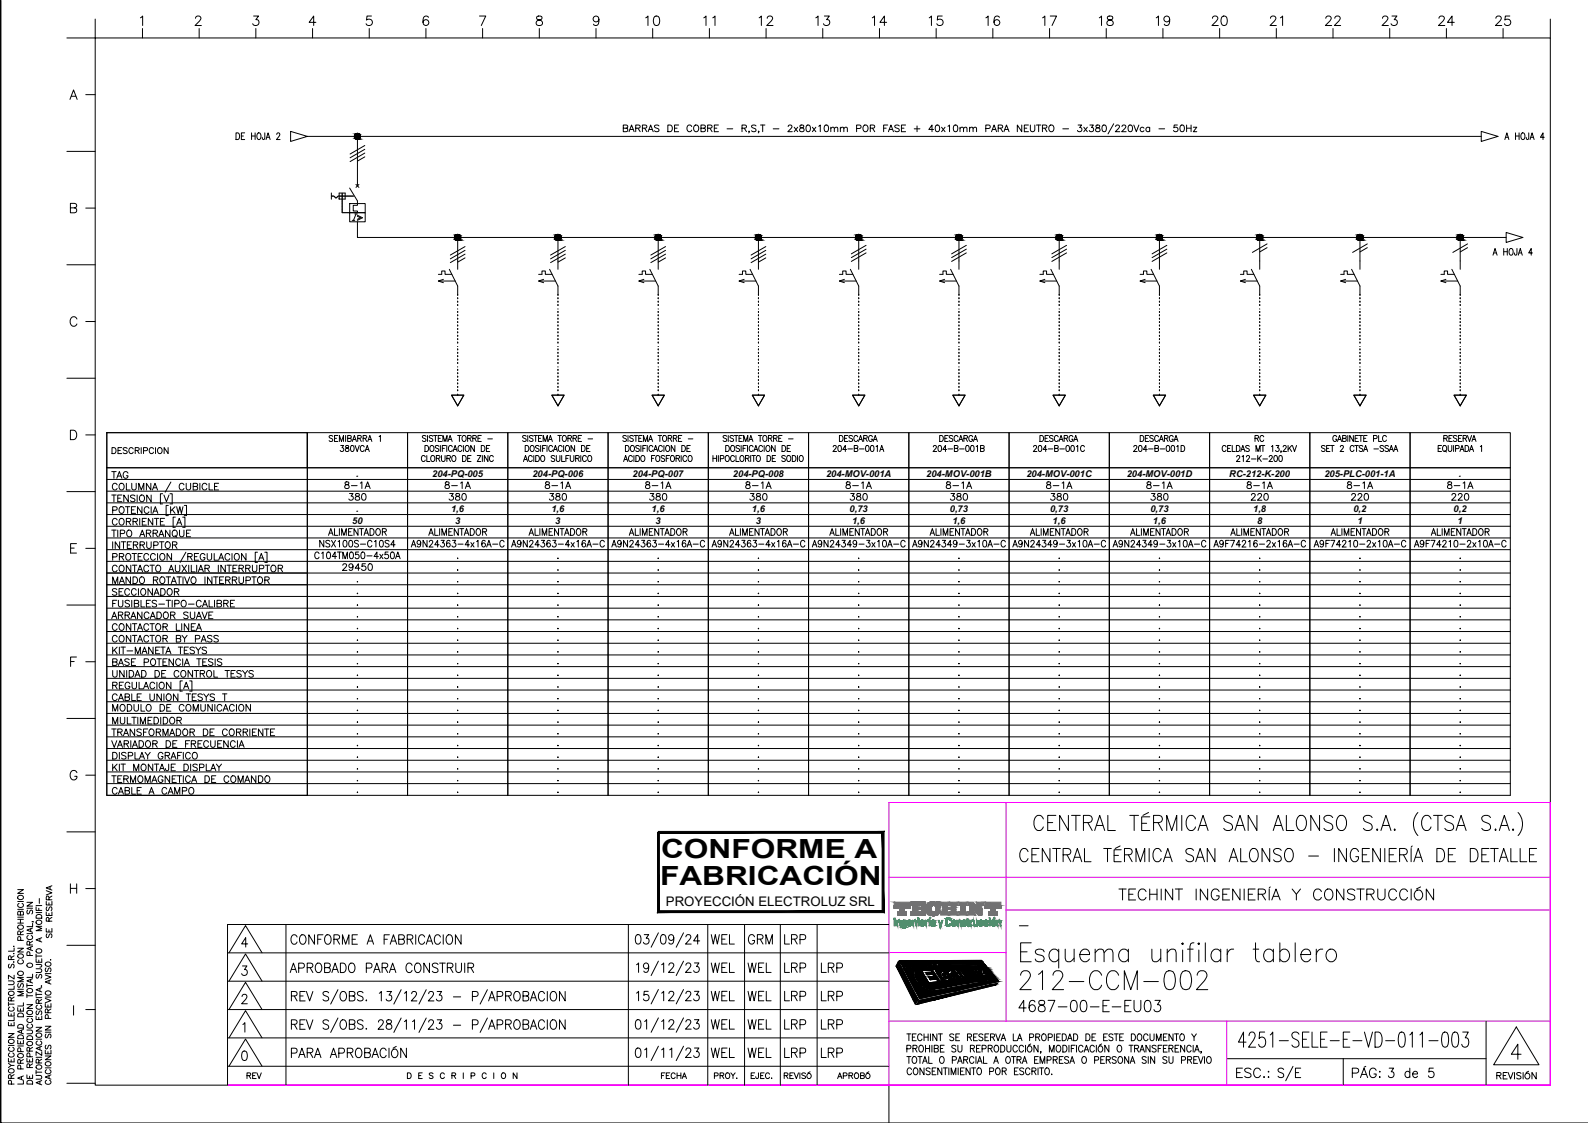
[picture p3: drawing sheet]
<svg xmlns="http://www.w3.org/2000/svg" width="420mm" height="297mm" viewBox="0 0 420 297" stroke-linecap="round" stroke-linejoin="round" font-family="sans-serif">
<defs><g id="words">
<text font-size="9.3" x="268.8" y="263.2">212-CCM-002</text>
<text font-size="7.9" x="326.7" y="278.3">4251-SELE-E-VD-011-003</text>
<text font-size="7.5" x="337.3" y="287.2">S/E</text>
<text font-size="7.1" x="295.3" y="239.2">TECHINT INGENIERÍA Y CONSTRUCCIÓN</text>
<g font-size="7">
<text x="174.9" y="227.1">CONFORME A</text>
<text x="174.6" y="234.1">FABRICACIÓN</text>
</g>
<g font-size="6.2">
<text x="268.8" y="268.8">4687-00-E-EU03</text>
<text x="357" y="286.1">PÁG:</text>
</g>
<g font-size="5.7">
<text x="170" y="8.1">10</text>
<text x="185.2" y="8.1">11</text>
<text x="200" y="8.1">12</text>
<text x="214.8" y="8.1">13</text>
<text x="230" y="8.1">14</text>
<text x="244.8" y="8.1">15</text>
<text x="260" y="8.1">16</text>
<text x="274.8" y="8.1">17</text>
<text x="290" y="8.1">18</text>
<text x="305.2" y="8.1">19</text>
<text x="319.6" y="8.1">20</text>
<text x="335.1" y="8.1">21</text>
<text x="350" y="8.1">22</text>
<text x="364.8" y="8.1">23</text>
<text x="379.6" y="8.1">24</text>
<text x="394.8" y="8.1">25</text>
<text x="76.2" y="250.8">CONFORME A FABRICACION</text>
<text x="187.3" y="250.8">WEL</text>
<text x="197.2" y="250.8">GRM</text>
<text x="206.7" y="250.8">LRP</text>
<text x="75.8" y="258.6">APROBADO PARA CONSTRUIR</text>
<text x="187.3" y="258.6">WEL</text>
<text x="197.2" y="258.6">WEL</text>
<text x="206.7" y="258.6">LRP</text>
<text x="216.6" y="258.6">LRP</text>
<text x="187.3" y="266">WEL</text>
<text x="197.2" y="266">WEL</text>
<text x="206.7" y="266">LRP</text>
<text x="216.6" y="266">LRP</text>
<text x="187.3" y="273.4">WEL</text>
<text x="197.2" y="273.4">WEL</text>
<text x="206.7" y="273.4">LRP</text>
<text x="216.6" y="273.4">LRP</text>
<text x="187.3" y="280.8">WEL</text>
<text x="197.2" y="280.8">WEL</text>
<text x="206.7" y="280.8">LRP</text>
<text x="216.6" y="280.8">LRP</text>
<text x="326.3" y="286.1">ESC.:</text>
<text x="366.5" y="286.1">3 de 5</text>
</g>
<g font-size="4.9">
<text x="28.6" y="127.7">TAG</text>
<text x="90.3" y="130.5">8-1A</text>
<text x="116.8" y="130.5">8-1A</text>
<text x="143.2" y="130.5">8-1A</text>
<text x="170" y="130.5">8-1A</text>
<text x="196.5" y="130.5">8-1A</text>
<text x="223" y="130.5">8-1A</text>
<text x="249.4" y="130.5">8-1A</text>
<text x="275.9" y="130.5">8-1A</text>
<text x="302.7" y="130.5">8-1A</text>
<text x="329.1" y="130.5">8-1A</text>
<text x="355.6" y="130.5">8-1A</text>
<text x="382.1" y="130.5">8-1A</text>
<text x="91.4" y="133.7">380</text>
<text x="117.8" y="133.7">380</text>
<text x="144.6" y="133.7">380</text>
<text x="171.1" y="133.7">380</text>
<text x="197.6" y="133.7">380</text>
<text x="224" y="133.7">380</text>
<text x="250.5" y="133.7">380</text>
<text x="276.9" y="133.7">380</text>
<text x="303.7" y="133.7">380</text>
<text x="330.2" y="133.7">220</text>
<text x="356.7" y="133.7">220</text>
<text x="383.1" y="133.7">220</text>
<text x="28.6" y="143.2">TIPO ARRANQUE</text>
<text x="89.6" y="152">29450</text>
<text x="28.9" y="158.7">SECCIONADOR</text>
<text x="28.6" y="164.7">ARRANCADOR SUAVE</text>
<text x="28.9" y="171.1">CONTACTOR BY PASS</text>
<text x="28.9" y="189.4">MODULO DE COMUNICACION</text>
<text x="28.6" y="195.8">TRANSFORMADOR DE CORRIENTE</text>
<text x="28.6" y="208.1">TERMOMAGNETICA DE COMANDO</text>
<text x="28.9" y="211.3">CABLE A CAMPO</text>
<text x="220.8" y="286.5">APROBÓ</text>
</g>
<g font-size="4.4">
<text x="14.8" y="249.4" transform="rotate(-90 14.8 249.4)">SE RESERVA</text>
<text x="64.6" y="286.5">REV</text>
<text x="174.3" y="286.5">FECHA</text>
<text x="188" y="286.5">PROY.</text>
</g>
<text font-size="3.5" x="176.2" y="239.6">PROYECCIÓN ELECTROLUZ SRL</text>
<g font-size="3.1">
<text x="93.5" y="155.2">.</text>
<text x="199.7" y="155.2">.</text>
<text x="226.1" y="155.2">.</text>
<text x="252.6" y="155.2">.</text>
<text x="332.3" y="155.2">.</text>
<text x="358.8" y="155.2">.</text>
<text x="385.2" y="155.2">.</text>
<text x="93.5" y="158.4">.</text>
<text x="93.5" y="161.6">.</text>
<text x="199.7" y="158.4">.</text>
<text x="226.1" y="158.4">.</text>
<text x="226.1" y="161.6">.</text>
<text x="252.6" y="158.4">.</text>
<text x="332.3" y="158.4">.</text>
<text x="358.8" y="158.4">.</text>
<text x="385.2" y="158.4">.</text>
<text x="93.5" y="170.7">.</text>
<text x="93.5" y="173.9">.</text>
<text x="199.7" y="173.9">.</text>
<text x="226.1" y="170.7">.</text>
<text x="226.1" y="173.9">.</text>
<text x="252.6" y="173.9">.</text>
<text x="332.3" y="173.9">.</text>
<text x="358.8" y="173.9">.</text>
<text x="385.2" y="173.9">.</text>
<text x="93.5" y="183.1">.</text>
<text x="226.1" y="183.1">.</text>
<text x="93.5" y="186.3">.</text>
<text x="226.1" y="186.3">.</text>
<text x="93.5" y="198.6">.</text>
<text x="93.5" y="201.8">.</text>
<text x="199.7" y="198.6">.</text>
<text x="199.7" y="201.8">.</text>
<text x="226.1" y="198.6">.</text>
<text x="226.1" y="201.8">.</text>
<text x="252.6" y="198.6">.</text>
<text x="252.6" y="201.8">.</text>
<text x="332.3" y="198.6">.</text>
<text x="332.3" y="201.8">.</text>
<text x="358.8" y="198.6">.</text>
<text x="358.8" y="201.8">.</text>
<text x="385.2" y="198.6">.</text>
<text x="385.2" y="201.8">.</text>
<text x="93.5" y="211">.</text>
<text x="199.7" y="211">.</text>
<text x="226.1" y="211">.</text>
<text x="252.6" y="211">.</text>
<text x="332.3" y="211">.</text>
<text x="358.8" y="211">.</text>
<text x="385.2" y="211">.</text>
</g>
<g font-size="2.6">
<text x="120.3" y="148.9">.</text>
<text x="146.8" y="148.9">.</text>
<text x="173.2" y="148.9">.</text>
<text x="199.7" y="148.9">.</text>
<text x="226.1" y="148.9">.</text>
<text x="252.6" y="148.9">.</text>
<text x="279.4" y="148.9">.</text>
<text x="332.3" y="148.9">.</text>
<text x="358.8" y="148.9">.</text>
<text x="385.2" y="148.9">.</text>
<text x="120.3" y="152">.</text>
<text x="146.8" y="152">.</text>
<text x="173.2" y="152">.</text>
<text x="199.7" y="152">.</text>
<text x="226.1" y="152">.</text>
<text x="252.6" y="152">.</text>
<text x="279.4" y="152">.</text>
<text x="332.3" y="152">.</text>
<text x="358.8" y="152">.</text>
<text x="385.2" y="152">.</text>
<text x="93.5" y="164.4">.</text>
<text x="93.5" y="167.6">.</text>
<text x="120.3" y="164.4">.</text>
<text x="120.3" y="167.6">.</text>
<text x="146.8" y="164.4">.</text>
<text x="146.8" y="167.6">.</text>
<text x="173.2" y="164.4">.</text>
<text x="173.2" y="167.6">.</text>
<text x="199.7" y="164.4">.</text>
<text x="199.7" y="167.6">.</text>
<text x="226.1" y="164.4">.</text>
<text x="226.1" y="167.6">.</text>
<text x="252.6" y="164.4">.</text>
<text x="252.6" y="167.6">.</text>
<text x="279.4" y="164.4">.</text>
<text x="279.4" y="167.6">.</text>
<text x="332.3" y="164.4">.</text>
<text x="332.3" y="167.6">.</text>
<text x="358.8" y="164.4">.</text>
<text x="358.8" y="167.6">.</text>
<text x="385.2" y="164.4">.</text>
<text x="385.2" y="167.6">.</text>
<text x="93.5" y="176.7">.</text>
<text x="93.5" y="179.9">.</text>
<text x="120.3" y="176.7">.</text>
<text x="120.3" y="179.9">.</text>
<text x="146.8" y="176.7">.</text>
<text x="146.8" y="179.9">.</text>
<text x="173.2" y="176.7">.</text>
<text x="173.2" y="179.9">.</text>
<text x="199.7" y="176.7">.</text>
<text x="199.7" y="179.9">.</text>
<text x="226.1" y="176.7">.</text>
<text x="226.1" y="179.9">.</text>
<text x="252.6" y="176.7">.</text>
<text x="252.6" y="179.9">.</text>
<text x="279.4" y="176.7">.</text>
<text x="279.4" y="179.9">.</text>
<text x="332.3" y="176.7">.</text>
<text x="332.3" y="179.9">.</text>
<text x="358.8" y="176.7">.</text>
<text x="358.8" y="179.9">.</text>
<text x="385.2" y="176.7">.</text>
<text x="385.2" y="179.9">.</text>
<text x="93.5" y="189.1">.</text>
<text x="120.3" y="189.1">.</text>
<text x="146.8" y="189.1">.</text>
<text x="173.2" y="189.1">.</text>
<text x="199.7" y="189.1">.</text>
<text x="226.1" y="189.1">.</text>
<text x="252.6" y="189.1">.</text>
<text x="279.4" y="189.1">.</text>
<text x="332.3" y="189.1">.</text>
<text x="358.8" y="189.1">.</text>
<text x="385.2" y="189.1">.</text>
<text x="93.5" y="192.3">.</text>
<text x="93.5" y="195.4">.</text>
<text x="120.3" y="192.3">.</text>
<text x="120.3" y="195.4">.</text>
<text x="146.8" y="192.3">.</text>
<text x="146.8" y="195.4">.</text>
<text x="173.2" y="192.3">.</text>
<text x="173.2" y="195.4">.</text>
<text x="199.7" y="192.3">.</text>
<text x="199.7" y="195.4">.</text>
<text x="226.1" y="192.3">.</text>
<text x="226.1" y="195.4">.</text>
<text x="252.6" y="192.3">.</text>
<text x="252.6" y="195.4">.</text>
<text x="279.4" y="192.3">.</text>
<text x="279.4" y="195.4">.</text>
<text x="332.3" y="192.3">.</text>
<text x="332.3" y="195.4">.</text>
<text x="358.8" y="192.3">.</text>
<text x="358.8" y="195.4">.</text>
<text x="385.2" y="192.3">.</text>
<text x="385.2" y="195.4">.</text>
<text x="93.5" y="204.6">.</text>
<text x="93.5" y="207.8">.</text>
<text x="120.3" y="204.6">.</text>
<text x="120.3" y="207.8">.</text>
<text x="146.8" y="204.6">.</text>
<text x="146.8" y="207.8">.</text>
<text x="173.2" y="204.6">.</text>
<text x="173.2" y="207.8">.</text>
<text x="199.7" y="204.6">.</text>
<text x="199.7" y="207.8">.</text>
<text x="226.1" y="204.6">.</text>
<text x="226.1" y="207.8">.</text>
<text x="252.6" y="204.6">.</text>
<text x="252.6" y="207.8">.</text>
<text x="279.4" y="204.6">.</text>
<text x="279.4" y="207.8">.</text>
<text x="332.3" y="204.6">.</text>
<text x="332.3" y="207.8">.</text>
<text x="358.8" y="204.6">.</text>
<text x="358.8" y="207.8">.</text>
<text x="385.2" y="204.6">.</text>
<text x="385.2" y="207.8">.</text>
<text x="268.8" y="246.2">-</text>
</g>
<g font-size="2.5">
<text x="94.2" y="126.1">.</text>
<text x="114.3" y="126.1">204-PQ-005</text>
<text x="140.9" y="126.1">204-PQ-006</text>
<text x="167.4" y="126.1">204-PQ-007</text>
<text x="193.9" y="126.1">204-PQ-008</text>
<text x="218.5" y="126.1">204-MOV-001A</text>
<text x="245.1" y="126.1">204-MOV-001B</text>
<text x="271.6" y="126.1">204-MOV-001C</text>
<text x="298.1" y="126.1">204-MOV-001D</text>
<text x="325.2" y="126.1">RC-212-K-200</text>
<text x="350.4" y="126.1">205-PLC-001-1A</text>
<text x="386" y="126.1">.</text>
<text x="94.2" y="135.4">.</text>
<text x="119.4" y="135.4">1,6</text>
<text x="145.9" y="135.4">1,6</text>
<text x="172.4" y="135.4">1,6</text>
<text x="198.9" y="135.4">1,6</text>
<text x="224.8" y="135.4">0,73</text>
<text x="251.3" y="135.4">0,73</text>
<text x="277.8" y="135.4">0,73</text>
<text x="304.4" y="135.4">0,73</text>
<text x="331.6" y="135.4">1,8</text>
<text x="358.1" y="135.4">0,2</text>
<text x="384.6" y="135.4">0,2</text>
<text x="93.2" y="138.5">50</text>
<text x="120.4" y="138.5">3</text>
<text x="146.9" y="138.5">3</text>
<text x="173.5" y="138.5">3</text>
<text x="200" y="138.5">3</text>
<text x="225.5" y="138.5">1,6</text>
<text x="252" y="138.5">1,6</text>
<text x="278.5" y="138.5">1,6</text>
<text x="305" y="138.5">1,6</text>
<text x="332.6" y="138.5">8</text>
<text x="359.1" y="138.5">1</text>
<text x="385.7" y="138.5">1</text>
</g>
</g></defs>
<!-- layer: 0 -->
<g fill="none" stroke="#000" stroke-width=".26">
<path d="M25.2 10h385v277h-385zM76.9 34.8l4.4 1.3-4.4 1.3zM94.6 36.1v12.3M96.5 38.5l-3.9 2.2M96.5 39.5l-3.9 2.2M391.9 34.8l4.4 1.3-4.4 1.3zM94.6 59.4v3.4h303.9M96.5 40.5l-3.9 2.2M96.5 41.5l-1.9 1.1M121.1 79.9h.1M121.1 79h.1M121.1 62.8v6.2"/>
<path d="M121.1 77.9v.2M123 65.2l-3.9 2.3M123 66.2l-3.9 2.3M123 67.2l-3.9 2.3M123 68.2l-1.9 1.1M147.6 79.9h.1M147.6 79h.1M147.6 62.8v6.2M147.6 77.9v.2M149.6 65.2l-3.9 2.3M149.6 66.2l-3.9 2.3M149.6 67.2l-3.9 2.3"/>
<path d="M149.6 68.2l-2 1.1M174.1 79.9h.1M174.1 79h.1M174.1 62.8v6.2M174.1 77.9v.2M176.1 65.2l-3.9 2.3M176.1 66.2l-3.9 2.3M176.1 67.2l-3.9 2.3M176.1 68.2l-2 1.1M200.7 79.9h.1M200.7 79h.1M200.7 62.8v6.2"/>
<path d="M200.7 77.9v.2M202.6 65.2l-3.9 2.3M202.6 66.2l-3.9 2.3M202.6 67.2l-3.9 2.3M202.6 68.2l-1.9 1.1M227.2 79.9h.1M227.2 79h.1M227.2 62.8v6.2M227.2 77.9v.2M229.2 64.9l-4 2.2M229.2 65.9l-4 2.2M229.2 66.9l-4 2.2"/>
<path d="M253.7 79.9h.1M253.7 79h.1M253.7 62.8v6.2M253.7 77.9v.2M255.7 64.9l-3.9 2.2M255.7 65.9l-3.9 2.2M255.7 66.9l-3.9 2.2M280.2 79.9h.1M280.2 79h.1M280.2 62.8v6.2M280.2 77.9v.2M282.2 64.9l-3.9 2.2"/>
<path d="M282.2 65.9l-3.9 2.2M282.2 66.9l-3.9 2.2M306.8 79.9h.1M306.8 79h.1M306.8 62.8v6.2M306.8 77.9v.2M308.7 64.9l-3.9 2.2M308.7 65.9l-3.9 2.2M308.7 66.9l-3.9 2.2M333.3 79.9h.1M333.3 79h.1M333.3 62.8v6.2"/>
<path d="M333.3 77.9v.2M335.2 64.5l-3.8 2.3M335.2 65.5l-1.9 1.1M359.8 79.9h.1M359.8 79h.1M359.8 62.8v6.2M359.8 77.9v.2M361.8 64.5l-3.9 2.3M361.8 65.5l-2 1.1M386.3 79.9h.1M386.3 79h.1M386.3 62.8v6.2"/>
<path d="M386.3 77.9v.2M388.3 64.5l-3.9 2.3M388.3 65.5l-2 1.1M398.5 61.5l4.4 1.3-4.4 1.3zM121.1 99.8h.1M121.1 98.9h.1M121.1 98h.1M121.1 96.1h.1M121.1 95.2h.1M121.1 94.3h.1M121.1 93.4h.1M121.1 92.5h.1"/>
<path d="M121.1 90.7h.1M121.1 89.8h.1M121.1 88.9h.1M121.1 88h.1M121.1 87.1h.1M121.1 86.2h.1M121.1 85.3h.1M121.1 84.4h.1M121.1 83.5h.1M121.1 82.6h.1M121.1 80.8h.1M121.1 81.7h.1"/>
<path d="M121.1 91.6h.1M121.1 97v.1M147.6 99.8h.1M147.6 98.9h.1M147.6 98h.1M147.6 96.1h.1M147.6 95.2h.1M147.6 94.3h.1M147.6 93.4h.1M147.6 92.5h.1M147.6 90.7h.1M147.6 89.8h.1"/>
<path d="M147.6 88.9h.1M147.6 88h.1M147.6 87.1h.1M147.6 86.2h.1M147.6 85.3h.1M147.6 84.4h.1M147.6 83.5h.1M147.6 82.6h.1M147.6 80.8h.1M147.6 81.7h.1M147.6 91.6h.1M147.6 97v.1"/>
<path d="M174.1 99.8h.1M174.1 98.9h.1M174.1 98h.1M174.1 96.1h.1M174.1 95.2h.1M174.1 94.3h.1M174.1 93.4h.1M174.1 92.5h.1M174.1 90.7h.1M174.1 89.8h.1M174.1 88.9h.1M174.1 88h.1"/>
<path d="M174.1 87.1h.1M174.1 86.2h.1M174.1 85.3h.1M174.1 84.4h.1M174.1 83.5h.1M174.1 82.6h.1M174.1 80.8h.1M174.1 81.7h.1M174.1 91.6h.1M174.1 97v.1M200.7 99.8h.1M200.7 98.9h.1"/>
<path d="M200.7 98h.1M200.7 96.1h.1M200.7 95.2h.1M200.7 94.3h.1M200.7 93.4h.1M200.7 92.5h.1M200.7 90.7h.1M200.7 89.8h.1M200.7 88.9h.1M200.7 88h.1M200.7 87.1h.1M200.7 86.2h.1"/>
<path d="M200.7 85.3h.1M200.7 84.4h.1M200.7 83.5h.1M200.7 82.6h.1M200.7 80.8h.1M200.7 81.7h.1M200.7 91.6h.1M200.7 97v.1M227.2 99.8h.1M227.2 98.9h.1M227.2 98h.1M227.2 96.1h.1"/>
<path d="M227.2 95.2h.1M227.2 94.3h.1M227.2 93.4h.1M227.2 92.5h.1M227.2 90.7h.1M227.2 89.8h.1M227.2 88.9h.1M227.2 88h.1M227.2 87.1h.1M227.2 86.2h.1M227.2 85.3h.1M227.2 84.4h.1"/>
<path d="M227.2 83.5h.1M227.2 82.6h.1M227.2 80.8h.1M227.2 81.7h.1M227.2 91.6h.1M227.2 97v.1M253.7 99.8h.1M253.7 98.9h.1M253.7 98h.1M253.7 96.1h.1M253.7 95.2h.1M253.7 94.3h.1"/>
<path d="M253.7 93.4h.1M253.7 92.5h.1M253.7 90.7h.1M253.7 89.8h.1M253.7 88.9h.1M253.7 88h.1M253.7 87.1h.1M253.7 86.2h.1M253.7 85.3h.1M253.7 84.4h.1M253.7 83.5h.1M253.7 82.6h.1"/>
<path d="M253.7 80.8h.1M253.7 81.7h.1M253.7 91.6h.1M253.7 97v.1M280.2 99.8h.1M280.2 98.9h.1M280.2 98h.1M280.2 96.1h.1M280.2 95.2h.1M280.2 94.3h.1M280.2 93.4h.1M280.2 92.5h.1"/>
<path d="M280.2 90.7h.1M280.2 89.8h.1M280.2 88.9h.1M280.2 88h.1M280.2 87.1h.1M280.2 86.2h.1M280.2 85.3h.1M280.2 84.4h.1M280.2 83.5h.1M280.2 82.6h.1M280.2 80.8h.1M280.2 81.7h.1"/>
<path d="M280.2 91.6h.1M280.2 97v.1M306.8 99.8h.1M306.8 98.9h.1M306.8 98h.1M306.8 96.1h.1M306.8 95.2h.1M306.8 94.3h.1M306.8 93.4h.1M306.8 92.5h.1M306.8 90.7h.1M306.8 89.8h.1"/>
<path d="M306.8 88.9h.1M306.8 88h.1M306.8 87.1h.1M306.8 86.2h.1M306.8 85.3h.1M306.8 84.4h.1M306.8 83.5h.1M306.8 82.6h.1M306.8 80.8h.1M306.8 81.7h.1M306.8 91.6h.1M306.8 97v.1"/>
<path d="M333.3 99.8h.1M333.3 98.9h.1M333.3 98h.1M333.3 96.1h.1M333.3 95.2h.1M333.3 94.3h.1M333.3 93.4h.1M333.3 92.5h.1M333.3 90.7h.1M333.3 89.8h.1M333.3 88.9h.1M333.3 88h.1"/>
<path d="M333.3 87.1h.1M333.3 86.2h.1M333.3 85.3h.1M333.3 84.4h.1M333.3 83.5h.1M333.3 82.6h.1M333.3 80.8h.1M333.3 81.7h.1M333.3 91.6h.1M333.3 97v.1M359.8 99.8h.1M359.8 98.9h.1"/>
<path d="M359.8 98h.1M359.8 96.1h.1M359.8 95.2h.1M359.8 94.3h.1M359.8 93.4h.1M359.8 92.5h.1M359.8 90.7h.1M359.8 89.8h.1M359.8 88.9h.1M359.8 88h.1M359.8 87.1h.1M359.8 86.2h.1"/>
<path d="M359.8 85.3h.1M359.8 84.4h.1M359.8 83.5h.1M359.8 82.6h.1M359.8 80.8h.1M359.8 81.7h.1M359.8 91.6h.1M359.8 97v.1M386.3 99.8h.1M386.3 98.9h.1M386.3 98h.1M386.3 96.1h.1"/>
<path d="M386.3 95.2h.1M386.3 94.3h.1M386.3 93.4h.1M386.3 92.5h.1M386.3 90.7h.1M386.3 89.8h.1M386.3 88.9h.1M386.3 88h.1M386.3 87.1h.1M386.3 86.2h.1M386.3 85.3h.1M386.3 84.4h.1"/>
<path d="M386.3 83.5h.1M386.3 82.6h.1M386.3 80.8h.1M386.3 81.7h.1M386.3 91.6h.1M386.3 97v.1M28.3 114.4h53v9.3h-53zM28.3 114.4h53v96h-53zM81.3 114.4h26.5v9.3h-26.5zM107.8 114.4h26.6v9.3h-26.6zM119.5 104.5h3.2l-1.6 2.8zM121.1 103.4h.1"/>
<path d="M121.1 102.5h.1M121.1 101.6h.1M121.1 100.7h.1M121.1 104.3v.2M134.4 114.4h26.5v9.3h-26.5zM146 104.5h3.3l-1.7 2.8zM147.6 103.4h.1M147.6 102.5h.1M147.6 101.6h.1M147.6 100.7h.1M147.6 104.3v.2M160.9 114.4h26.5v9.3h-26.5z"/>
<path d="M172.5 104.5h3.3l-1.7 2.8zM174.1 103.4h.1M174.1 102.5h.1M174.1 101.6h.1M174.1 100.7h.1M174.1 104.3v.2M187.4 114.4h26.5v9.3h-26.5zM199 104.5h3.3l-1.6 2.8zM200.7 103.4h.1M200.7 102.5h.1M200.7 101.6h.1M200.7 100.7h.1"/>
<path d="M200.7 104.3v.2M213.9 114.4h26.6v9.3h-26.6zM225.6 104.5h3.2l-1.6 2.8zM227.2 103.4h.1M227.2 102.5h.1M227.2 101.6h.1M227.2 100.7h.1M227.2 104.3v.2M240.5 114.4h26.5v9.3h-26.5zM252.1 104.5h3.3l-1.7 2.8zM253.7 103.4h.1M253.7 102.5h.1"/>
<path d="M253.7 101.6h.1M253.7 100.7h.1M253.7 104.3v.2M267 114.4h26.5v9.3h-26.5zM278.6 104.5h3.3l-1.7 2.8zM280.2 103.4h.1M280.2 102.5h.1M280.2 101.6h.1M280.2 100.7h.1M280.2 104.3v.2M293.5 114.4h26.5v9.3h-26.5zM305.1 104.5h3.3l-1.6 2.8z"/>
<path d="M306.8 103.4h.1M306.8 102.5h.1M306.8 101.6h.1M306.8 100.7h.1M306.8 104.3v.2M320 114.4h26.6v9.3h-26.6zM331.7 104.5h3.2l-1.6 2.8zM333.3 103.4h.1M333.3 102.5h.1M333.3 101.6h.1M333.3 100.7h.1M333.3 104.3v.2"/>
<path d="M346.6 114.4h26.5v9.3h-26.5zM358.2 104.5h3.3l-1.7 2.8zM359.8 103.4h.1M359.8 102.5h.1M359.8 101.6h.1M359.8 100.7h.1M359.8 104.3v.2M373.1 114.4h26.5v9.3h-26.5zM384.7 104.5h3.3l-1.7 2.8zM386.3 103.4h.1M386.3 102.5h.1M386.3 101.6h.1"/>
<path d="M386.3 100.7h.1M386.3 104.3v.2M4.7 235.3h1.5l-1.5 1h1.5M4.7 238.4h1.5M4.8 237.1a.71 .71 0 0 1 .9-.3 .71 .71 0 0 1 .3 1 .74 .74 0 0 1-.9 .1 .74 .74 0 0 1-.3-.8zM5 239a.55 .55 0 0 0-.3 .6 .55 .55 0 0 0 .6 .4h.3a.55 .55 0 0 0 .6-.4 .55 .55 0 0 0-.4-.6M7.1 238.7h1.5l-1.5 1h1.5M9.5 239.9v.9h1.5M9.5 239.5h1.5M2.2 259.4h1.1l.4 .5-.2 .5-1.3 .1M2.5 255l-.3 .4 .3 .6 .3-.1 .5-.9h.2l.2 .4-.2 .6M3 253.8l-.1-.9-.4-.1-.3 .4v.6h1.5"/>
<path d="M3.7 254.4v.1zM3.7 252.2v.1zM3.7 250.2v.2zM3.7 258v.9l-1.5-.9v.9M3.7 250.7v.9h-1.5M3.7 252.8l-.7 .5M4.7 250.8h1.5l-1.5 1h1.5M4.7 244.2h1.5M4.7 243.2h1.5M4.7 242.6h1.5M4.7 240.5h1.5M4.8 257.2a.71 .71 0 0 1 .9-.3 .71 .71 0 0 1 .3 1 .73 .73 0 0 1-.9 .1 .73 .73 0 0 1-.3-.8z"/>
<path d="M4.8 252.6a.71 .71 0 0 1 .9-.3 .71 .71 0 0 1 .3 1 .73 .73 0 0 1-.9 .1 .73 .73 0 0 1-.3-.8zM4.8 244.9a.71 .71 0 0 1 .9-.2 .71 .71 0 0 1 .3 1 .73 .73 0 0 1-.9 .1 .73 .73 0 0 1-.3-.9zM5 253.9a.55 .55 0 0 0-.3 .6 .55 .55 0 0 0 .6 .4h.3a.55 .55 0 0 0 .6-.4 .55 .55 0 0 0-.4-.6M5.4 247.2l-.1-.8-.3-.2-.3 .4v.6h1.5M5.4 241.4l.3-.4 .4 .1 .1 .3v.6h-1.5l.1-.9 .5 .1 .1 .8M5.4 243.2v1M5.5 248.7l-.1-.8-.6-.1-.1 .9h1.5M6.2 258.5h-1.5l1.5 .6-1.5 .6h1.5M6.2 246.2l-.8 .5M7.1 246.9h1.5M7.1 240.2h1.5M7.2 255a.7 .7 0 0 1 1-.3 .7 .7 0 0 1 .2 1 .73 .73 0 0 1-.9 .1 .73 .73 0 0 1-.3-.8z"/>
<path d="M7.3 240.7l-.2 .4 .2 .6 .4-.1 .5-.9h.2l.2 .4-.2 .6M7.5 247.5a.55 .55 0 0 0-.4 .6 .55 .55 0 0 0 .6 .4h.4a.55 .55 0 0 0 .5-.4 .55 .55 0 0 0-.3-.6M7.8 250v-.9l-.5-.1-.2 1h1.5M7.9 252.7l-.1-.8-.5-.1-.2 .9h1.5M8.1 245.7v.7M8.1 250.5v.7M8.1 259.1v.7M8.6 243.7l.3 .2M8.6 258.9l-1.5 .5 1.5 .6M8.6 257.7v.8h-1.5M8.6 250.3l-1.5 .6 1.5 .6M8.6 245.5l-1.5 .5 1.5 .6"/>
<path d="M8.6 244.2v.9h-1.5M8.6 248.9l-.8 .6M9.5 256.2h1.1l.4 .5-.2 .5h-1.3M9.5 255.1l1.4 .1 .1 .5-.4 .1M9.5 253.6v.9h1.5v-.9M9.5 252.4v1M9.5 252.9h1.5M9.5 241.4h1.5M9.6 251.2a.71 .71 0 0 1 1-.2 .71 .71 0 0 1 .2 1 .73 .73 0 0 1-.8 .1 .73 .73 0 0 1-.4-.9zM9.6 242.2a.84 .84 0 0 1 1.4 .2v.5h-1.5zM9.8 257.7l-.3 .4 .3 .6 .3-.1 .5-.9h.2l.2 .4-.2 .6M9.8 243.5a.73 .73 0 0 1 .8-.1 .73 .73 0 0 1 .4 .8 .7 .7 0 0 1-1 .3 .7 .7 0 0 1-.2-1z"/>
<path d="M10.3 254v.5M11 248l-1.5 .6 1.5 .6M11 245h-1.5l1.5 .6-1.5 .6h1.5M12 257.9l1.5 .6-1.5 .5M12 257.5h1.5M12.1 254.7a.7 .7 0 0 1 .9-.2 .7 .7 0 0 1 .3 1 .73 .73 0 0 1-.9 .1 .73 .73 0 0 1-.3-.9zM12.2 256l-.2 .4 .2 .6 .4-.1 .3-.8 .5 .1 .1 .5-.2 .3M13 259.4v.7M13.3 253.9h.2zM13.5 259.2l-1.5 .5 1.5 .6M2.2 279.9v1h1.5v-1M2.2 273.4h1.5l-1.5 1h1.5"/>
<path d="M2.2 270.4v.9h1.5v-.9M2.2 267.8v.9h1.5v-.9M2.2 276.5h1.5M2.2 265.6h1.5M2.2 265.1v1M2.3 275.2a.71 .71 0 0 1 1-.3 .71 .71 0 0 1 .2 1 .74 .74 0 0 1-.9 .1 .74 .74 0 0 1-.3-.8zM2.3 262.5a.7 .7 0 0 1 1-.3 .7 .7 0 0 1 .2 1 .73 .73 0 0 1-.9 .1 .73 .73 0 0 1-.3-.8zM2.6 278.5a.56 .56 0 0 0-.4 .6 .56 .56 0 0 0 .6 .5h.4a.56 .56 0 0 0 .5-.5 .56 .56 0 0 0-.3-.6M2.6 277a.55 .55 0 0 0-.4 .7 .55 .55 0 0 0 .6 .4h.4a.55 .55 0 0 0 .5-.4 .55 .55 0 0 0-.3-.7M2.6 266.4a.55 .55 0 0 0-.4 .6 .55 .55 0 0 0 .6 .4h.4a.55 .55 0 0 0 .5-.4 .55 .55 0 0 0-.3-.6M3 264.7l-.1-.8-.4-.2-.3 .4v.6h1.5M3 268.2v.5"/>
<path d="M3 270.7v.6M3.7 269.1v.9h-1.5M3.7 260.8v.9h-1.5M3.7 263.7l-.7 .5M4.7 275.2v.9h1.5v-.9M4.7 266.5v.9h1.5v-.9M4.7 276.7h1.5M4.7 261.7h1.5M4.8 274a.84 .84 0 0 1 1.4 .2v.5h-1.5zM4.8 271.2a.84 .84 0 0 1 1.4 .2v.6h-1.5zM4.9 278.8a.73 .73 0 0 1 .9-.1 .73 .73 0 0 1 .3 .8 .7 .7 0 0 1-1 .3 .7 .7 0 0 1-.2-1zM4.9 268.1l.4-.1 .7 .1 .2 .9h-1.5z"/>
<path d="M4.9 260.2l-.2 .3 .1 .5 .4 .1 .3-.8 .5-.1 .2 .3-.2 .7M5.4 266.9v.5M5.4 275.5v.6M5.5 278.2l-.1-.9-.6-.1-.1 1h1.5M5.7 272.5v.7M6.2 272.3l-1.5 .6 1.5 .5M6.2 265.2v.9h-1.5M6.2 262.2h-1.5l1.5 .6-1.5 .6h1.5M7.1 279.9v1h1.5v-1M7.1 272.5h1.1l.4 .4-.2 .5h-1.3M7.1 265.7h1.5l-1.5 1h1.5M7.1 268.9h1.5"/>
<path d="M7.1 263.4h1.5M7.1 260.2v1M7.1 262.9v1M7.1 260.7h1.5M7.2 275.7a.7 .7 0 0 1 1-.2 .7 .7 0 0 1 .2 1 .73 .73 0 0 1-.9 0 .73 .73 0 0 1-.3-.8zM7.2 274.2a.83 .83 0 0 1 1.4 .3v.5h-1.5zM7.2 267.5a.7 .7 0 0 1 1-.3 .7 .7 0 0 1 .2 1 .73 .73 0 0 1-.9 .1 .73 .73 0 0 1-.3-.8zM7.2 261.7a.7 .7 0 0 1 1-.2 .7 .7 0 0 1 .2 1 .73 .73 0 0 1-.9 .1 .73 .73 0 0 1-.3-.9zM7.5 270.9a.56 .56 0 0 0-.4 .6 .56 .56 0 0 0 .6 .5h.4a.56 .56 0 0 0 .5-.5 .56 .56 0 0 0-.3-.6M7.5 269.4a.55 .55 0 0 0-.4 .6 .55 .55 0 0 0 .6 .5h.4a.55 .55 0 0 0 .5-.5 .55 .55 0 0 0-.3-.6M7.8 278v-.8l-.5-.1-.2 .9h1.5M7.9 279.5l-.1-.8-.5-.1-.2 .9h1.5"/>
<path d="M8.6 277l-.8 .5M9.5 271.7h1.5l-1.5 1h1.5M9.5 268.7v1h1.5v-1M9.5 262.5v1M9.5 279.7h1.5M9.5 274.9h1.5M9.5 263.9h1.5M9.5 263h1.5M9.8 273.4a.73 .73 0 0 1 .8-.1 .73 .73 0 0 1 .4 .8 .7 .7 0 0 1-1 .3 .7 .7 0 0 1-.2-1zM9.8 267.4l-.3 .3 .1 .5 .5 .1 .3-.8 .4-.1 .2 .3-.2 .7M9.9 275.4a.56 .56 0 0 0-.4 .6 .56 .56 0 0 0 .6 .5h.4a.56 .56 0 0 0 .6-.5 .56 .56 0 0 0-.4-.6M9.9 265.9a.55 .55 0 0 0-.4 .6 .55 .55 0 0 0 .6 .5h.4a.55 .55 0 0 0 .6-.5 .55 .55 0 0 0-.4-.6"/>
<path d="M10.3 265.4l-.1-.9-.4-.1-.3 .3v.7h1.5M10.3 269.1v.6M10.6 261.4v.8M10.6 277v.7M11 260.7v.2zM11 278.2v1l-1.5-1v1M11 276.7l-1.5 .6 1.5 .6M11 261.2l-1.5 .6 1.5 .6M11 264.4l-.7 .5M12 279.3h1.5l-1.5 1h1.5M12 277.8v.9h1.5v-.9M12 271.4h1.5l-1.5 1.1h1.5"/>
<path d="M12 265.4v1h1.5v-1M12 264.1l1.5 .6-1.5 .5M12 273h1.5M12 263.7h1.5M12.1 262.4a.7 .7 0 0 1 .9-.3 .7 .7 0 0 1 .3 1 .73 .73 0 0 1-.9 .1 .73 .73 0 0 1-.3-.8zM12.2 276.5l-.2 .3 .2 .6 .4-.1 .3-.8 .5 .1 .1 .5-.2 .3M12.2 273.5l-.2 .4 .2 .6 .4-.1 .3-.8 .5 .1 .1 .5-.2 .3M12.7 267.9l-.1-.9h-.5l-.1 .9h1.5M12.7 265.8v.6M12.7 278.2v.5M12.8 269.4l-.1-.9h-.6l-.1 .9h1.5M13.5 266.9l-.8 .5"/>
<path d="M.2 297v-296.9v296.9h420M2.2 281.2l.8 .6M2.3 283a.7 .7 0 0 1 1-.3 .7 .7 0 0 1 .2 1 .73 .73 0 0 1-.9 .1 .73 .73 0 0 1-.3-.8zM3 285.2l-.1-.8-.4-.2-.3 .4v.6h1.5M3 280.3v.6M3 286.7v-.8l-.6-.1-.2 .9h1.5M3.7 281.8h-.7l-.8 .6M3.7 284.2l-.7 .5M5.4 281.2l-.1-.8-.3-.2-.3 .4v.6h1.5M5.5 282.7l-.1-.8-.6-.1-.1 .9h1.5M5.7 284.8v.7M6.2 285.9v.8h-1.5"/>
<path d="M6.2 284.6l-1.5 .6 1.5 .5M6.2 280.2l-.8 .5M7.1 284.3v.9h1.5v-.9M7.2 286a.84 .84 0 0 1 1.4 .2v.5h-1.5zM7.8 282.4v-.9l-.5-.1-.2 1h1.5M7.8 280.3v.6M7.8 284.7v.5M8.6 281.4l-.8 .5M9.5 284.5h1.1l.4 .4-.2 .5-1.3 .1M9.5 283.6h1.5M9.5 283.1v1M9.6 281.9a.71 .71 0 0 1 1-.2 .71 .71 0 0 1 .2 1 .73 .73 0 0 1-.8 .1 .73 .73 0 0 1-.4-.9z"/>
<path d="M10.3 281.2l-.1-.9-.5-.1-.2 1h1.5M10.6 286v.7M11 285.8l-1.5 .6 1.5 .6M11 280.2l-.7 .5M12 282.5h1.5M12.1 281.1a.7 .7 0 0 1 .9-.3 .7 .7 0 0 1 .3 1 .73 .73 0 0 1-.9 .1 .73 .73 0 0 1-.3-.8zM12.3 285.7a.55 .55 0 0 0-.3 .7 .55 .55 0 0 0 .6 .4h.3a.55 .55 0 0 0 .6-.4 .55 .55 0 0 0-.4-.7M12.3 283a.55 .55 0 0 0-.3 .6 .55 .55 0 0 0 .6 .4h.3a.55 .55 0 0 0 .6-.4 .55 .55 0 0 0-.4-.6M13 284.5v.7M13.5 284.3l-1.5 .6 1.5 .6M235.2 287v10"/>
<circle cx="94.6" cy="36.1" r=".8"/>
<circle cx="121.1" cy="62.8" r=".8"/>
<circle cx="147.6" cy="62.8" r=".8"/>
<circle cx="174.1" cy="62.8" r=".8"/>
<circle cx="200.7" cy="62.8" r=".8"/>
<circle cx="227.2" cy="62.8" r=".8"/>
<circle cx="253.7" cy="62.8" r=".8"/>
<circle cx="280.2" cy="62.8" r=".8"/>
<circle cx="306.8" cy="62.8" r=".8"/>
<circle cx="333.3" cy="62.8" r=".8"/>
<circle cx="359.8" cy="62.8" r=".8"/>
<circle cx="386.3" cy="62.8" r=".8"/>
</g>
<!-- layer: Texto-rotulo -->
<g fill="none" stroke="#000" stroke-width=".26">
<path d="M17.7 10h7.5M37.1 4.7l.6-.5v2.5M37.7 7.5v2.5M51.7 4.8l.5-.6h.5l.3 .3a.76 .76 0 0 1-.2 1.1l-1.2 1.1h1.7M52.7 7.5v2.5M67.1 4.2h1.3l-.7 1a.84 .84 0 0 1 .6 1.3 .84 .84 0 0 1-1.4-.2M67.7 7.5v2.5M82.7 7.5v2.5M83.6 5.9h-1.8l1.2-1.7v2.5M97.7 7.5v2.5M98.3 4.2h-1.2l-.1 1.1a.89 .89 0 0 1 1.3 0 .89 .89 0 0 1-.1 1.3 .89 .89 0 0 1-1.3-.3M112.7 7.5v2.5"/>
<path d="M113.3 4.6a.72 .72 0 0 0-1-.2 1.49 1.49 0 0 0 .3 2.3 .78 .78 0 0 0 .9-.7 .78 .78 0 0 0-.7-.8 .78 .78 0 0 0-.9 .7M126.9 4.2h1.6l-1.2 2.5M127.7 7.5v2.5M142.1 4.4a.49 .49 0 0 0 .2 .8 .93 .93 0 0 1 1 .3 .93 .93 0 0 1 .1 1 .89 .89 0 0 1-1 .2 .89 .89 0 0 1-.5-.8 1.47 1.47 0 0 1 1.4-.8l.1-.5a.92 .92 0 0 0-1.3-.2zM142.7 7.5v2.5M157.7 7.5v2.5M158.5 5.1a.78 .78 0 0 1-1.1 .6 .78 .78 0 0 1-.3-1.2 .78 .78 0 0 1 1.2 .1 2.29 2.29 0 0 1-.2 2 .73 .73 0 0 1-1.1-.2M410.2 5v5M18.5 26.3l1-2.5 .9 2.5M18.9 25.5h1.2M22.7 25h2.5M17.7 40h7.5"/>
<path d="M18.6 55l1.5-.1 .2-.4-.1-.5-.5-.2h-1.1v2.5h1.1a.66 .66 0 0 0 .6-.7 .66 .66 0 0 0-.6-.6M22.7 55h2.5M17.7 70h7.5M20.4 84.4a.92 .92 0 0 0-1.1-.6 .92 .92 0 0 0-.7 .9 1.09 1.09 0 0 0 .2 1.2 1.09 1.09 0 0 0 1.2 .3l.4-.5M22.7 85h2.5M17.7 100h7.5M18.6 113.8h.9a1.34 1.34 0 0 1 .8 1.2 1.34 1.34 0 0 1-.8 1.3h-.9zM22.7 115h2.5M17.7 130h7.5M18.7 145h.9M20.2 143.8h-1.5v2.5h1.5M22.7 145h2.5"/>
<path d="M17.7 160h7.5M18.7 175h.9M20.2 173.8h-1.5v2.5M22.7 175h2.5M17.7 190h7.5M20.4 204.4a.92 .92 0 0 0-1.1-.6 .92 .92 0 0 0-.7 .9 1.1 1.1 0 0 0 .2 1.2 1.1 1.1 0 0 0 1.2 .3l.4-.5v-.4h-.6M22.7 205h2.5M17.7 220h7.5M18.6 233.8v2.5M18.6 235h1.7M20.3 233.8v2.5M22.7 235h2.5"/>
<path d="M17.7 250h7.5M19.5 266v2.5M22.7 267h2.5M17.7 286.5h7.5"/>
</g>
<!-- layer: TEXTOS -->
<g fill="none" stroke="#000" stroke-width=".26">
<path d="M25.2 5v5M62.4 35.1a.89 .89 0 0 1 1 .9 .89 .89 0 0 1-1 .9zM63.9 36h.5M64.7 35.1h-.8v1.8h.8M66.6 36h.9M66.6 35.1v1.8M67.5 35.1v1.8M68.2 35.2l.2-.1a.91 .91 0 0 1 .7 .9 .91 .91 0 0 1-.7 .9 1.17 1.17 0 0 1-.2-1.7zM70.1 35.1l-.2 1.7h-.4l-.1-.5M70.4 36.9l.5-1.8 .6 1.8M70.6 36.3h.7M73.2 35.6l.3-.5h.3l.2 .4-.2 .6-.6 .8h.9"/>
<path d="M164.9 33.9l1-.1 .1-.6-1.1-.1v1.7l1.1-.1 .1-.5-.4-.3M166.4 34.8l.7-1.7 .7 1.7M166.7 34.2h.8M168.2 33.9l1-.1 .1-.6-1.1-.1v1.7M168.8 33.9l.6 .9M170 33.9l1-.1 .1-.6-1.1-.1v1.7M170.6 33.9l.5 .9M171.5 34.8l.7-1.7 .6 1.7M171.7 34.2h.9M174.3 33.3l-.4-.2-.7 .2 .1 .4 .9 .4 .1 .2v.3l-.4 .2-.7-.2M176.7 33.1h.6a.94 .94 0 0 1 .6 .9 .94 .94 0 0 1-.6 .8h-.6zM178.5 33.9h.6"/>
<path d="M179.6 33.1h-1.1v1.7h1.1M183 33.5a.65 .65 0 0 0-.7-.4 .65 .65 0 0 0-.5 .6v.5a.65 .65 0 0 0 .5 .6 .65 .65 0 0 0 .7-.4M183.7 33.3l.2-.2a.83 .83 0 0 1 1 .8 .83 .83 0 0 1-1 .9l-.4-.6zM185.5 33.9l1-.1 .1-.6-1.1-.1v1.7l1.1-.1v-.5l-.4-.3M187.2 33.9l1-.1 .1-.6-1.1-.1v1.7M187.8 33.9l.6 .9M189 33.9h.7M190.1 33.1h-1.1v1.7h1.1M192.4 34.1h1.5M196.3 33.9l1-.1 .1-.6-1.1-.1v1.7M196.9 33.9l.6 .9M198.3 34.8h-.2h.2l-.2 .4"/>
<path d="M200 33.3l-.4-.2-.7 .2 .1 .4 .9 .4 .1 .2v.3l-.4 .2-.7-.2M200.8 34.8h-.2h.2l-.2 .4M201.2 33.1h1.2M201.8 33.1v1.7M204.6 34.1h1.5M208.5 33.5l.4-.4h.5l.1 .3-.2 .6-.9 .8h1.2M210.1 33.7l1 1.1M211.1 33.7l-1 1.1M211.7 33.1v.6l.8 .2 .2 .3a.59 .59 0 0 1-.5 .7 .59 .59 0 0 1-.6-.7l.2-.3 .9-.4-.1-.4zM213.5 33.1h.4a.95 .95 0 0 1 .5 .9 .95 .95 0 0 1-.6 .8 1.14 1.14 0 0 1-.3-1.7zM214.9 33.7l1 1.1M215.9 33.7l-1 1.1"/>
<path d="M216.6 33.4l.4-.3v1.7M218.3 33.1h.3a.92 .92 0 0 1 .6 .9 .92 .92 0 0 1-.6 .8 1.14 1.14 0 0 1-.3-1.7zM219.8 34l.4-.3h.5v1.1M219.8 33.7v1.1M220.7 34l.5-.3h.4l.1 1.1M222.3 34l.5-.3h.4l.1 1.1M222.3 33.7v1.1M223.3 34l.4-.3h.4l.1 1.1M226.6 34l1-.1 .2-.2-.1-.5-1.1-.1v1.7M228.7 33.1a.83 .83 0 0 1 1 .8 .83 .83 0 0 1-1 .9l-.4-.6zM230.3 33.9l1-.1 .1-.6-1.1-.1v1.7M230.8 33.9l.6 .9"/>
<path d="M233.8 33.9h.7M234.9 33.1h-1.1v1.7M235.1 34.8l.6-1.7 .7 1.7M235.3 34.2h.9M237.9 33.3l-.4-.2-.8 .2 .2 .4 .9 .4 .1 .2v.3l-.4 .2-.8-.2M238.5 33.9h.7M239.6 33.1h-1.1v1.7h1.1M241.9 34.1h1.5M242.6 33.3v1.5M247 34.2h-1.2l.8-1.1v1.7M247.7 33.1h.2a.92 .92 0 0 1 .7 .9 .92 .92 0 0 1-.7 .8 1.14 1.14 0 0 1-.2-1.7zM249.1 33.7l.9 1.1"/>
<path d="M250 33.7l-.9 1.1M250.8 33.4l.4-.3v1.7M252.5 33.1h.4a.95 .95 0 0 1 .5 .9 .95 .95 0 0 1-.7 .8 1.14 1.14 0 0 1-.2-1.7zM254 34l.4-.3h.4l.1 1.1M254 33.7v1.1M254.9 34l.5-.3h.4l.1 1.1M256.5 34l.5-.3h.4l.1 1.1M256.5 33.7v1.1M257.5 34l.4-.3h.4l.1 1.1M260.8 34l1-.1 .2-.2-.1-.5-1.1-.1v1.7M262.3 34.8l.7-1.7 .7 1.7M262.6 34.2h.8"/>
<path d="M264.1 33.9l1-.1 .1-.6-1.1-.1v1.7M264.7 33.9l.6 .9M265.6 34.8l.7-1.7 .7 1.7M265.9 34.2h.8M270.3 33.1v1.7l-1.1-1.7v1.7M271 33.9h.7M272.1 33.1h-1.1v1.7h1.1M272.6 33.1v1.2l.5 .5 .6-.2 .1-1.5M274.2 33.1h1.2M274.8 33.1v1.7M275.8 33.9l1-.1 .1-.6-1.1-.1v1.7M276.4 33.9l.6 .9"/>
<path d="M277.7 33.3l.1-.2a.83 .83 0 0 1 1.1 .8 .83 .83 0 0 1-1.1 .9l-.3-.6zM281.2 34.1h1.5M285.2 33.1h1l-.5 .6a.59 .59 0 0 1 .4 1 .59 .59 0 0 1-1-.2M286.8 33.7l.9 1.1M287.7 33.7l-.9 1.1M288.4 33.1h.9l-.5 .6a.59 .59 0 0 1 .4 1 .59 .59 0 0 1-1-.2M290 33.1v.6l.8 .2 .3 .3a.57 .57 0 0 1-.7 .7 .57 .57 0 0 1-.4-.8l1-.6-.1-.4zM291.8 33.1h.4a.96 .96 0 0 1 .5 .9 .96 .96 0 0 1-.6 .8 1.14 1.14 0 0 1-.3-1.7zM294.7 32.7l-1.5 2.7M295.2 33.5l.3-.4h.5l.2 .3-.3 .6-.8 .8h1.2M296.9 33.5l.3-.4h.5l.2 .3-.3 .6-.8 .8h1.2M298.7 33.1h.4a.95 .95 0 0 1 .6 .9 .95 .95 0 0 1-.7 .8 1.14 1.14 0 0 1-.3-1.7z"/>
<path d="M300 33.1l.7 1.7 .6-1.7M302.7 33.9a.56 .56 0 0 0-.9-.1 .56 .56 0 0 0 0 .9 .56 .56 0 0 0 .9-.1M304.2 33.9a.56 .56 0 0 0-.8-.1 .56 .56 0 0 0 0 .9 .56 .56 0 0 0 .8-.1M304.2 33.7v1.1M306.6 34.1h1.5M311.5 33.1h-.8l-.1 .7a.63 .63 0 0 1 .9 0 .63 .63 0 0 1-.1 .9 .63 .63 0 0 1-.9-.2M312.4 33.1h.5a.95 .95 0 0 1 .5 .9 .95 .95 0 0 1-.7 .8 1.14 1.14 0 0 1-.3-1.7zM314 33.9h1.1M314 33.1v1.7M315.1 33.1v1.7M315.7 33.7h1l-1 1.1h1M398.2 36.9l.5-1.8 .5 1.8"/>
<path d="M398.4 36.3h.6M401 35.1v1.8M401 36h.9M401.9 35.1v1.8M402.7 35.2l.1-.1a.91 .91 0 0 1 .7 .9 .91 .91 0 0 1-.7 .9 1.18 1.18 0 0 1-.1-1.7zM404.5 35.1l-.1 1.6-.5 .1-.1-.5M404.8 36.9l.6-1.8 .5 1.8M405 36.3h.7M408.6 36.3h-1l.7-1.2v1.8M395 67.5l.6-1.8 .5 1.8M395.2 66.9h.7M397.9 65.7v1.8"/>
<path d="M397.9 66.6h.9M398.8 65.7v1.8M399.5 65.8l.2-.1a.91 .91 0 0 1 .7 .9 .91 .91 0 0 1-.7 .9 1.16 1.16 0 0 1-.2-1.7zM401.4 65.7l-.2 1.7h-.4l-.1-.5M401.7 67.5l.5-1.8 .6 1.8M401.9 66.9h.7M405.5 66.9h-1l.6-1.2v1.8M29.6 118.4h.6a.85 .85 0 0 1 .5 .8 .85 .85 0 0 1-.5 .8h-.6zM31.2 119.1h.6M32.2 118.4h-1v1.6h1M33.6 118.6l-.3-.2-.7 .2 .1 .4 .9 .4v.4l-.3 .2-.7-.2M35.2 118.8a.59 .59 0 0 0-.6-.4 .59 .59 0 0 0-.5 .6v.4a.59 .59 0 0 0 .5 .6 .59 .59 0 0 0 .6-.4"/>
<path d="M35.8 119.1h.9l.1-.6-1-.1v1.6M36.3 119.1l.5 .9M37.4 118.4v1.6M38 119.2l.9-.1 .1-.6-1-.1v1.6M40.6 118.8a.58 .58 0 0 0-.6-.4 .58 .58 0 0 0-.5 .6v.4a.58 .58 0 0 0 .5 .6 .58 .58 0 0 0 .6-.4M41.1 118.4v1.6M41.8 118.6l.2-.1a.74 .74 0 0 1 .9 .7 .74 .74 0 0 1-.9 .7l-.3-.5zM44.5 118.4v1.6l-1.1-1.6v1.6M88 115.4l-.3-.2-.6 .2 .1 .4 .8 .5v.2l-.3 .3-.6-.3M88.5 115.9h.5M89.4 115.2h-.9v1.6h.9M89.8 116.8v-1.6l.5 1.6 .6-1.6v1.6"/>
<path d="M90.1 117.8h.8l-.4 .6a.5 .5 0 0 1 .4 .8 .5 .5 0 0 1-.9-.1M91.4 115.2v1.6M91.5 117.9v.5a.64 .64 0 0 1 .7 .2 .64 .64 0 0 1 0 .7l-.5 .1a.53 .53 0 0 1-.3-.6 .53 .53 0 0 1 .7-.4l.2-.2-.1-.3zM92 115.9h.8l.1-.6-.9-.1v1.6l.9-.2v-.4l-.3-.3M92.9 117.9l.2-.1a.85 .85 0 0 1 .6 .8 .85 .85 0 0 1-.6 .8l-.3-.3-.1-.4zM93.2 116.8l.6-1.6 .5 1.6M93.4 116.2h.7M94 117.8l.5 1.6 .6-1.6M94.6 115.9h.9v-.6l-.9-.1v1.6M95.1 115.9l.5 .9M96.1 115.9h.8l.1-.6-.9-.1v1.6M96.4 118.2a.53 .53 0 0 0-.7-.4 .53 .53 0 0 0-.4 .6v.4a.53 .53 0 0 0 .4 .6 .53 .53 0 0 0 .7-.4"/>
<path d="M96.6 115.9l.4 .9M96.6 119.4l.6-1.6 .5 1.6M96.8 118.9h.7M97.3 116.8l.6-1.6 .5 1.6M97.5 116.2h.7M100.3 115.5l.3-.3v1.6M112.4 117.8a.82 .82 0 0 1 1 .8 .82 .82 0 0 1-1 .8zM112.7 115.4l-.3-.2-.7 .2 .2 .4 .8 .5v.2l-.3 .3-.7-.3M113.1 115.2v1.6M114 117.9a.73 .73 0 0 1 .8 .7 .73 .73 0 0 1-.8 .7l-.3-.5zM114.5 115.4l-.3-.2-.6 .2 .1 .4 .8 .5v.2l-.3 .3-.6-.3M114.7 115.2h1"/>
<path d="M115.2 115.2v1.6M116 115.9h.5M116.1 118.1l-.3-.3-.5 .1-.1 .5 .8 .3 .1 .5-.3 .2-.6-.2M116.5 117.8v1.6M116.9 115.2h-.9v1.6h.9M117 118.6h.6M117.2 116.8v-1.6l.5 1.6 .6-1.6v1.6M117.9 117.8h-.9v1.6M118.2 117.8v1.6M118.5 116.8l.6-1.6 .5 1.6M118.7 116.2h.7M119.7 118.2a.53 .53 0 0 0-.6-.4 .53 .53 0 0 0-.5 .6v.4a.53 .53 0 0 0 .5 .6 .53 .53 0 0 0 .6-.4"/>
<path d="M119.9 119.4l.5-1.6 .6 1.6M120.1 118.9h.7M121.1 115.2h.9M121.5 115.2v1.6M122.2 118.2a.53 .53 0 0 0-.6-.4 .53 .53 0 0 0-.4 .6v.4a.53 .53 0 0 0 .4 .6 .53 .53 0 0 0 .6-.4M122.5 115.3l.2-.1a.76 .76 0 0 1 .7 .8 .76 .76 0 0 1-.9 .7l-.3-.5zM122.6 117.8v1.6M123.3 117.9a.73 .73 0 0 1 .9 .7 .73 .73 0 0 1-.9 .7l-.2-.5zM123.7 115.9h.9v-.6l-.9-.1v1.6M124.2 115.9l.5 .9M125.1 115.9h.8l.1-.6-.9-.1v1.6M125.5 117.8v1.6l-.9-1.6v1.6"/>
<path d="M125.6 115.9l.4 .9M126.5 115.9h.5M127.3 115.2h-.8v1.6h.8M127.3 117.8a.82 .82 0 0 1 1 .8 .82 .82 0 0 1-1 .8zM128.7 118.6h.5M129.1 116.1h1.2M129.6 117.8h-.9v1.6h.9M139 117.8a.82 .82 0 0 1 .9 .8 .82 .82 0 0 1-.9 .8zM139.2 115.4l-.3-.2-.6 .2 .1 .4 .8 .5v.2l-.3 .3-.6-.3M139.6 115.2v1.6M140.5 117.9a.73 .73 0 0 1 .9 .7 .73 .73 0 0 1-.9 .7l-.2-.5zM141 115.4l-.3-.2-.6 .2 .1 .4 .8 .4-.1 .5-.5 .1-.3-.3"/>
<path d="M141.2 115.2h1M141.7 115.2v1.6M142.5 115.9h.5M142.6 118.1l-.3-.3-.6 .3 .1 .3 .8 .6v.2l-.3 .2-.6-.2M143 117.8v1.6M143.4 115.2h-.9v1.6h.9M143.6 118.6h.5M143.7 116.8v-1.6l.6 1.6 .5-1.6v1.6M144.5 117.8h-.9v1.6M144.7 117.8v1.6M145.1 116.8l.5-1.6 .6 1.6M145.3 116.2h.7"/>
<path d="M146.2 118.2a.52 .52 0 0 0-.6-.4 .52 .52 0 0 0-.4 .6v.4a.52 .52 0 0 0 .4 .6 .52 .52 0 0 0 .6-.4M146.4 119.4l.5-1.6 .6 1.6M146.6 118.9h.7M147.6 115.2h.9M148.1 115.2v1.6M148.7 118.2a.53 .53 0 0 0-.6-.4 .53 .53 0 0 0-.4 .6v.4a.53 .53 0 0 0 .4 .6 .53 .53 0 0 0 .6-.4M149 115.3l.2-.1a.76 .76 0 0 1 .7 .8 .76 .76 0 0 1-.9 .7l-.2-.5zM149.1 117.8v1.6M149.9 117.9a.73 .73 0 0 1 .8 .7 .73 .73 0 0 1-.8 .7l-.3-.5zM150.3 115.9h.8l.1-.6-.9-.1v1.6M150.7 115.9l.5 .9M151.6 115.9h.8l.1-.6-.9-.1v1.6"/>
<path d="M152 117.8v1.6l-.9-1.6v1.6M152.1 115.9l.5 .9M153 115.9h.5M153.9 117.8a.82 .82 0 0 1 .9 .8 .82 .82 0 0 1-.9 .8zM153.9 115.2h-.9v1.6h.9M155.2 118.6h.6M155.6 116.1h1.2M156.1 117.8h-.9v1.6h.9M165.5 117.8a.82 .82 0 0 1 1 .8 .82 .82 0 0 1-1 .8zM165.7 115.4l-.3-.2-.6 .2 .1 .4 .8 .5v.2l-.3 .3-.6-.3M166.2 115.2v1.6M167 117.9a.73 .73 0 0 1 .9 .7 .73 .73 0 0 1-.9 .7l-.2-.5z"/>
<path d="M167.6 115.4l-.4-.2-.6 .2 .1 .4 .9 .5v.2l-.4 .3-.6-.3M167.8 115.2h.9M168.2 115.2v1.6M169 115.9h.6M169.2 118.1l-.4-.3-.6 .3 .1 .3 .9 .6v.2l-.4 .2-.6-.2M169.6 117.8v1.6M169.9 115.2h-.9v1.6h.9M170.1 118.6h.5M170.2 116.8v-1.6l.6 1.6 .5-1.6v1.6M171 117.8h-.9v1.6M171.2 117.8v1.6M171.6 116.8l.5-1.6 .6 1.6"/>
<path d="M171.8 116.2h.7M172.7 118.2a.52 .52 0 0 0-.6-.4 .52 .52 0 0 0-.4 .6v.4a.52 .52 0 0 0 .4 .6 .52 .52 0 0 0 .6-.4M172.9 119.4l.6-1.6 .5 1.6M173.1 118.9h.7M174.1 115.2h1M174.6 115.2v1.6M175.2 118.2a.52 .52 0 0 0-.6-.4 .52 .52 0 0 0-.4 .6v.4a.52 .52 0 0 0 .4 .6 .52 .52 0 0 0 .6-.4M175.6 115.3l.1-.1a.76 .76 0 0 1 .7 .8 .76 .76 0 0 1-.8 .7l-.3-.5zM175.7 117.8v1.6M176.4 117.9a.73 .73 0 0 1 .8 .7 .73 .73 0 0 1-.8 .7l-.3-.5zM176.8 115.9h.8l.1-.6-.9-.1v1.6M177.3 115.9l.4 .9"/>
<path d="M178.1 115.9h.9v-.6l-.9-.1v1.6M178.6 117.8v1.6l-1-1.6v1.6M178.6 115.9l.5 .9M179.5 115.9h.6M180.4 115.2h-.9v1.6h.9M180.4 117.8a.82 .82 0 0 1 1 .8 .82 .82 0 0 1-1 .8zM181.7 118.6h.6M182.1 116.1h1.2M182.6 117.8h-.9v1.6h.9M192 117.8a.82 .82 0 0 1 1 .8 .82 .82 0 0 1-1 .8zM192.3 115.4l-.4-.2-.6 .2 .2 .4 .6 .3 .2 .4-.4 .3-.6-.3M192.7 115.2v1.6"/>
<path d="M193.6 117.9a.73 .73 0 0 1 .8 .7 .73 .73 0 0 1-.8 .7l-.3-.5zM194.1 115.4l-.4-.2-.6 .2 .2 .4 .8 .5v.2l-.4 .3-.6-.3M194.3 115.2h1M194.8 115.2v1.6M195.5 115.9h.6M195.7 118.1l-.4-.3-.6 .3 .2 .3 .7 .4 .1 .4-.4 .2-.6-.2M196.1 117.8v1.6M196.4 115.2h-.9v1.6h.9M196.6 118.6h.6M196.8 116.8v-1.6l.5 1.6 .6-1.6v1.6M197.5 117.8h-.9v1.6M197.8 117.8v1.6"/>
<path d="M198.1 116.8l.6-1.6 .5 1.6M198.3 116.2h.7M199.3 118.2a.53 .53 0 0 0-.7-.4 .53 .53 0 0 0-.4 .6v.4a.53 .53 0 0 0 .4 .6 .53 .53 0 0 0 .7-.4M199.5 119.4l.5-1.6 .5 1.6M199.7 118.9h.6M200.6 115.2h1M201.1 115.2v1.6M201.8 118.2a.53 .53 0 0 0-.6-.4 .53 .53 0 0 0-.4 .6v.4a.53 .53 0 0 0 .4 .6 .53 .53 0 0 0 .6-.4M202.1 115.3l.1-.1a.76 .76 0 0 1 .7 .8 .76 .76 0 0 1-.8 .7l-.3-.5zM202.2 117.8v1.6M202.9 117.9a.73 .73 0 0 1 .9 .7 .73 .73 0 0 1-.9 .7l-.3-.5zM203.3 115.9h.8l.1-.6-.9-.1v1.6"/>
<path d="M203.8 115.9l.5 .9M204.7 115.9h.8l.1-.6-.9-.1v1.6M205.1 117.8v1.6l-1-1.6v1.6M205.1 115.9l.5 .9M206 115.9h.6M206.9 115.2h-.9v1.6h.9M206.9 117.8a.82 .82 0 0 1 1 .8 .82 .82 0 0 1-1 .8zM208.3 118.6h.5M208.6 116.1h1.2M209.2 117.8h-.9v1.6h.9M220.5 118.2l.2-.4 .4 .1 .2 .2-.2 .6-.7 .7h.9M221.9 117.9l.2-.1a.85 .85 0 0 1 .5 .8 .85 .85 0 0 1-.5 .8l-.4-.3v-.4z"/>
<path d="M222.1 115.2a.81 .81 0 0 1 1 .8 .81 .81 0 0 1-1 .8zM223.5 115.9h.5M224 118.9h-1l.7-1.1v1.6M224.3 118.7h1.3M224.3 115.2h-.8v1.6h.8M225.6 115.4l-.4-.2-.6 .2 .2 .4 .7 .4-.1 .5-.4 .1-.4-.3M226 118.6l.8-.1 .1-.5-.9-.2v1.6l.9-.1 .1-.4-.4-.3M226.9 115.6a.52 .52 0 0 0-.6-.4 .52 .52 0 0 0-.4 .6v.4a.52 .52 0 0 0 .4 .6 .52 .52 0 0 0 .6-.4M227.1 116.8l.6-1.6 .5 1.6M227.4 116.2h.6M227.4 118.7h1.2M228.5 115.9h.8l.1-.6-.9-.1v1.6"/>
<path d="M229 115.9l.5 .9M229.2 117.9l.2-.1a.85 .85 0 0 1 .6 .8 .85 .85 0 0 1-.6 .8l-.3-.3-.1-.4zM230.5 117.9l.2-.1a.86 .86 0 0 1 .6 .8 .86 .86 0 0 1-.6 .8l-.3-.3-.1-.4zM230.8 115.6a.53 .53 0 0 0-.6-.4 .53 .53 0 0 0-.4 .6v.4a.52 .52 0 0 0 .5 .6 .52 .52 0 0 0 .5-.6h-.3M231 116.8l.6-1.6 .5 1.6M231.2 116.2h.7M231.8 118.1l.3-.3v1.6M232.7 119.4l.6-1.6 .5 1.6M232.9 118.9h.7M246.9 118.2l.3-.4 .4 .1 .2 .2-.2 .6-.7 .7h.9M248.4 117.9l.2-.1a.86 .86 0 0 1 .5 .8 .86 .86 0 0 1-.5 .8l-.4-.3v-.4zM248.6 115.2a.81 .81 0 0 1 1 .8 .81 .81 0 0 1-1 .8z"/>
<path d="M250 115.9h.5M250.5 118.9h-1l.6-1.1v1.6M250.8 118.7h1.3M250.9 115.2h-.9v1.6h.9M252.1 115.4l-.3-.2-.7 .2 .2 .4 .7 .3 .1 .4-.3 .3-.7-.3M252.5 118.6l.8-.1 .1-.5-.9-.2v1.6l.9-.1 .1-.4-.4-.3M253.5 115.6a.53 .53 0 0 0-.7-.4 .53 .53 0 0 0-.4 .6v.4a.53 .53 0 0 0 .5 .6 .53 .53 0 0 0 .6-.4M253.7 116.8l.5-1.6 .6 1.6M253.9 116.2h.7M253.9 118.7h1.2M255 115.9h.9v-.6l-.9-.1v1.6M255.5 115.9l.5 .9"/>
<path d="M255.7 117.9l.2-.1a.85 .85 0 0 1 .6 .8 .85 .85 0 0 1-.6 .8l-.3-.3-.1-.4zM257 117.9l.2-.1a.86 .86 0 0 1 .5 .8 .86 .86 0 0 1-.5 .8l-.2-.1-.2-.6zM257.4 115.6a.53 .53 0 0 0-.7-.4 .53 .53 0 0 0-.4 .6v.4a.52 .52 0 0 0 .5 .6 .52 .52 0 0 0 .6-.6h-.4M257.6 116.8l.5-1.6 .5 1.6M257.8 116.2h.6M258.3 118.1l.3-.3v1.6M259.4 118.6l.9-.1v-.5l-.9-.2v1.6l.9-.1 .1-.4-.3-.3M273.5 118.2l.2-.4 .5 .1 .1 .2-.9 1.3h1M274.9 117.9l.2-.1a.86 .86 0 0 1 .6 .8 .86 .86 0 0 1-.6 .8l-.2-.1-.2-.6zM275.1 115.2a.81 .81 0 0 1 1 .8 .81 .81 0 0 1-1 .8zM276.5 115.9h.6M277 118.9h-1l.7-1.1v1.6"/>
<path d="M277.3 118.7h1.3M277.4 115.2h-.9v1.6h.9M278.6 115.4l-.3-.2-.6 .2 .1 .4 .8 .5v.2l-.3 .3-.6-.3M279 118.6l.9-.1v-.5l-.9-.2v1.6l.9-.1 .1-.4-.3-.3M280 115.6a.53 .53 0 0 0-.6-.4 .53 .53 0 0 0-.4 .6v.4a.53 .53 0 0 0 .4 .6 .53 .53 0 0 0 .6-.4M280.2 116.8l.5-1.6 .6 1.6M280.4 116.2h.7M280.4 118.7h1.2M281.6 115.9h.8v-.6l-.8-.1v1.6M282 115.9l.5 .9M282.2 117.9l.2-.1a.86 .86 0 0 1 .6 .8 .86 .86 0 0 1-.6 .8l-.3-.3-.1-.4zM283.5 117.9l.2-.1a.85 .85 0 0 1 .6 .8 .85 .85 0 0 1-.6 .8l-.3-.3-.1-.4z"/>
<path d="M283.9 115.6a.52 .52 0 0 0-.6-.4 .52 .52 0 0 0-.4 .6v.4a.52 .52 0 0 0 .5 .6 .52 .52 0 0 0 .5-.6h-.4M284.1 116.8l.5-1.6 .6 1.6M284.3 116.2h.7M284.8 118.1l.3-.3v1.6M286.9 118.2a.53 .53 0 0 0-.6-.4 .53 .53 0 0 0-.4 .6v.4a.53 .53 0 0 0 .4 .6 .53 .53 0 0 0 .6-.4M300 118.2l.3-.4 .4 .1 .1 .2-.9 1.3h1M301.4 117.9l.2-.1a.85 .85 0 0 1 .6 .8 .85 .85 0 0 1-.6 .8l-.3-.3-.1-.4zM301.7 115.2a.81 .81 0 0 1 1 .8 .81 .81 0 0 1-1 .8zM303 115.9h.6M303.5 118.9h-1l.7-1.1v1.6M303.9 118.7h1.2M303.9 115.2h-.9v1.6h.9"/>
<path d="M305.1 115.4l-.3-.2-.6 .2 .1 .4 .8 .5v.2l-.3 .3-.6-.3M305.6 118.6l.8-.1 .1-.5-.9-.2v1.6l.9-.1v-.4l-.3-.3M306.5 115.6a.52 .52 0 0 0-.6-.4 .52 .52 0 0 0-.4 .6v.4a.52 .52 0 0 0 .4 .6 .52 .52 0 0 0 .6-.4M306.7 116.8l.6-1.6 .5 1.6M306.9 116.2h.7M306.9 118.7h1.3M308.1 115.9h.8l.1-.6-.9-.1v1.6M308.6 115.9l.4 .9M308.7 117.9l.2-.1a.85 .85 0 0 1 .6 .8 .85 .85 0 0 1-.6 .8l-.3-.3-.1-.4zM310 117.9l.2-.1a.85 .85 0 0 1 .6 .8 .85 .85 0 0 1-.6 .8l-.3-.3-.1-.4zM310.4 115.6a.53 .53 0 0 0-.6-.4 .53 .53 0 0 0-.4 .6v.4a.52 .52 0 0 0 .5 .6 .52 .52 0 0 0 .5-.6h-.3M310.6 116.8l.6-1.6 .5 1.6"/>
<path d="M310.8 116.2h.7M311.3 118.1l.4-.3v1.6M312.5 117.8a.82 .82 0 0 1 1 .8 .82 .82 0 0 1-1 .8zM324.4 118.2a.52 .52 0 0 0-.6-.4 .52 .52 0 0 0-.4 .6v.4a.52 .52 0 0 0 .4 .6 .52 .52 0 0 0 .6-.4M324.8 118.6h.5M325.7 117.8h-.9v1.6h.9M326 117.8v1.6h.8M327.1 117.8a.82 .82 0 0 1 1 .8 .82 .82 0 0 1-1 .8zM328.3 119.4l.5-1.6 .6 1.6M328.5 118.9h.7M330.5 118.1l-.3-.3-.6 .3 .1 .3 .8 .4v.4l-.3 .2-.6-.2M332.1 115.9h.8v-.6l-.8-.1v1.6"/>
<path d="M332.3 119.4v-1.6l.6 1.6 .5-1.6v1.6M332.5 115.9l.5 .9M333.7 117.8h.9M334.1 117.8v1.6M334.4 115.6a.53 .53 0 0 0-.7-.4 .53 .53 0 0 0-.4 .6v.4a.53 .53 0 0 0 .5 .6 .53 .53 0 0 0 .6-.4M336.4 118.1l.3-.3v1.6M337.6 117.8h.8l-.4 .6a.5 .5 0 0 1 .4 .8 .5 .5 0 0 1-.9-.1M339 119.3l-.1 .4M339.5 118.2l.3-.4 .4 .1 .1 .2-.9 1.3h1M340.8 117.8v1.6M341.1 118.5l.7 .9M341.8 117.8l-1 1.1"/>
<path d="M342 117.8l.5 1.6 .5-1.6M350.6 118.1l-.4-.3-.6 .3 .2 .3 .7 .4 .1 .4-.4 .2-.6-.2M351 118.6h.5M351.9 117.8h-.9v1.6h.9M352 117.8h1M352.5 117.8v1.6M353.7 115.6a.53 .53 0 0 0-.6-.4 .53 .53 0 0 0-.5 .6v.4a.52 .52 0 0 0 .6 .6 .52 .52 0 0 0 .5-.6h-.4M353.9 116.8l.5-1.6 .6 1.6M354.1 116.2h.7M354.6 118.2l.3-.4 .4 .1 .2 .2-.9 1.3h.9M355.2 115.9h.9v-.6l-.9-.1v1.6l.9-.2v-.5l-.2-.2M356.6 115.2v1.6"/>
<path d="M358.1 115.2v1.6l-1-1.6v1.6M358.2 118.2a.52 .52 0 0 0-.6-.4 .52 .52 0 0 0-.4 .6v.4a.52 .52 0 0 0 .4 .6 .52 .52 0 0 0 .6-.4M358.4 117.8h1M358.5 115.9h.6M358.9 117.8v1.6M359.4 115.2h-.9v1.6h.9M359.6 115.2h.9M360.1 115.2v1.6M360.6 118.1l-.4-.3-.6 .3 .1 .3 .8 .4 .1 .4-.4 .2-.6-.2M360.8 119.4l.5-1.6 .6 1.6M360.8 115.9h.6M361 118.9h.7"/>
<path d="M361.7 115.2h-.9v1.6h.9M363.4 116l.8-.1 .1-.6-.9-.1v1.6M363.5 118.7h1.2M364.8 115.2v1.6h.8M366.1 118.1l-.4-.3-.6 .3 .2 .3 .8 .6v.2l-.4 .2-.6-.2M366.8 115.6a.53 .53 0 0 0-.6-.4 .53 .53 0 0 0-.4 .6v.4a.53 .53 0 0 0 .4 .6 .53 .53 0 0 0 .6-.4M367.4 118.1l-.4-.3-.6 .3 .2 .3 .8 .6v.2l-.4 .2-.6-.2M367.6 119.4l.5-1.6 .6 1.6M367.8 118.9h.7M368.7 119.4l.6-1.6 .5 1.6M368.9 118.9h.7M380.5 118.6h.6"/>
<path d="M381.4 117.8h-.9v1.6h.9M382 117.9a.73 .73 0 0 1 .8 .7 .73 .73 0 0 1-.8 .7l-.3-.5zM382 115.9h.8l.1-.6-.9-.1v1.6M382.3 119.1l.4 .5M382.5 115.9l.4 .9M383.2 117.8v1.2l.4 .4 .5-.2v-1.4M383.4 115.9h.5M384.2 115.2h-.8v1.6h.8M384.6 117.8v1.6M385.1 118.7l.8-.1 .1-.6-.9-.2v1.6M385.5 115.4l-.4-.2-.6 .2 .2 .4 .6 .3 .2 .4-.4 .3-.6-.3M385.9 115.9h.5"/>
<path d="M386.3 119.4l.5-1.6 .6 1.6M386.5 118.9h.7M386.8 115.2h-.9v1.6h.9M387.1 115.9h.8l.1-.6-.9-.1v1.6M387.6 115.9l.5 .9M387.6 117.8a.82 .82 0 0 1 1 .8 .82 .82 0 0 1-1 .8zM388.3 115.2l.5 1.6 .6-1.6M388.8 119.4l.5-1.6 .6 1.6M389 118.9h.7M389.4 116.8l.6-1.6 .5 1.6M389.6 116.2h.7M391.7 118.1l.3-.3v1.6"/>
<path d="M29.6 130.9h1.1M29.8 135l1-.1 .2-.3-.1-.4-1.1-.2v1.8M30.1 130.9v1.8M31 137.5a.65 .65 0 0 0-.8-.4 .65 .65 0 0 0-.5 .7v.4a.65 .65 0 0 0 .5 .7 .65 .65 0 0 0 .8-.4M31 128.3a.65 .65 0 0 0-.8-.5 .65 .65 0 0 0-.5 .7v.4a.65 .65 0 0 0 .5 .7 .65 .65 0 0 0 .8-.4M31.2 131.8h.6M31.8 137.2a.83 .83 0 0 1 1.1 .8 .83 .83 0 0 1-1.1 .8l-.3-.6 .1-.7zM31.8 134.1a.83 .83 0 0 1 1.1 .8 .83 .83 0 0 1-1.1 .8l-.3-.6 .1-.7zM31.8 127.9a.83 .83 0 0 1 1.1 .8 .83 .83 0 0 1-1.1 .8l-.3-.6 .1-.6zM32.2 130.9h-1v1.8h1M33.2 134h1.2M33.4 138l1-.1 .1-.6-1.1-.2v1.8"/>
<path d="M33.4 127.8v1.8h1M33.8 134v1.8M33.9 130.9v1.8l-1.1-1.8v1.8M34.8 134.9h.7M34.9 127.8v1.3l.5 .5 .6-.3v-1.5M35.2 138l1-.1 .1-.6-1.1-.2v1.8M35.7 131.2l-.4-.3-.8 .3 .2 .4 .9 .4 .1 .4-.4 .3-.8-.3M35.9 134h-1.1v1.8h1.1M36.3 130.9v1.8M36.7 129.6v-1.8l.7 1.8 .7-1.8v1.8M37 137.1v1.8M37.1 131.2l.1-.2a.83 .83 0 0 1 1.1 .8 .83 .83 0 0 1-1.1 .8l-.3-.6z"/>
<path d="M37.6 134v1.8l-1.2-1.8v1.8M38.7 137.1h-1.1v1.8M39.4 134.4a.65 .65 0 0 0-.7-.4 .65 .65 0 0 0-.6 .7 .73 .73 0 0 0 .3 .9 .73 .73 0 0 0 .9-.1l.1-.1M39.9 127.8v1.8l-1.2-1.8v1.8M40 130.9v1.8l-1.2-1.8v1.8M40 134v1.8M40.3 129.6l.7-1.8 .7 1.8M40.4 137.1v1.8l-1.2-1.8v1.8M40.4 135.8l.7-1.8 .7 1.8M40.6 129h.8M40.7 135.2h.8M40.8 137.1h1.2"/>
<path d="M41.4 137.1v1.8M43 130.6h-.6v2.7h.6M43.4 130.9l.6 1.8 .7-1.8M43.5 137.1h-1.1v1.8M44.5 133.7h-.5v2.7h.5M45 130.6h.6v2.7h-.6M45.1 134v1.8M45.2 127.5l-1.5 2.7M45.6 134.8l.7 1M46.3 134l-1.2 1.2M46.4 136.8h-.6v2.7M46.7 138.9l.7-1.8 .7 1.8"/>
<path d="M46.7 134l.5 1.8 .4-1.8 .4 1.8 .4-1.8M48.3 136.8h.6v2.7M48.7 128.3a.65 .65 0 0 0-.8-.5 .65 .65 0 0 0-.5 .7v.4a.65 .65 0 0 0 .5 .7 .65 .65 0 0 0 .8-.4M48.8 133.7h.6v2.7h-.6M49.3 127.8v1.3l.5 .5 .6-.3v-1.5M51.1 128.7l1-.1 .1-.6-1.1-.2v1.8l1.1-.2 .1-.4-.4-.3M52.9 127.8v1.8M54.7 128.3a.65 .65 0 0 0-.7-.5 .65 .65 0 0 0-.5 .7v.4a.66 .66 0 0 0 .5 .7 .66 .66 0 0 0 .7-.4M55.3 127.8v1.8h1M56.8 128.7h.6M57.8 127.8h-1v1.8h1M88.5 139.8v1.8h.9"/>
<path d="M89.8 139.8v1.8M93.2 139.8h-1v1.8h1M94.7 139.8v1.8l-1-1.8v1.8M95.1 139.8h1.1M95.6 139.8v1.8M97.9 139.8a.91 .91 0 0 1 1.1 .9 .91 .91 0 0 1-1.1 .9zM99.7 139.9l.2-.1a.9 .9 0 0 1 .8 .9 .9 .9 0 0 1-.8 .9 1.1 1.1 0 0 1-.2-1.7zM112.5 120.9a.52 .52 0 0 0-.6-.4 .52 .52 0 0 0-.4 .6v.4a.52 .52 0 0 0 .4 .6 .52 .52 0 0 0 .6-.4M112.9 120.5v1.6h.8M114.2 120.6l.2-.1a.76 .76 0 0 1 .7 .8 .76 .76 0 0 1-.9 .7l-.2-.5zM115 139.8v1.8h.9M115.4 121.2h.9v-.6l-.9-.1v1.6"/>
<path d="M115.9 121.2l.5 .9M116.3 139.8v1.8M116.8 120.5v1.1l.4 .5 .5-.2 .1-1.4M118.2 121.2h.9v-.6l-.9-.1v1.6M118.7 121.2l.5 .9M119.7 139.8h-1v1.8h1M119.8 120.6l.1-.1a.76 .76 0 0 1 .7 .8 .76 .76 0 0 1-.8 .7l-.3-.5zM121.3 139.8v1.8l-1.1-1.8v1.8M121.6 139.8h1.1M122.2 139.8v1.8M122.4 120.5a.81 .81 0 0 1 1 .8 .81 .81 0 0 1-1 .8zM123.7 121.2h.6"/>
<path d="M124.4 139.8a.91 .91 0 0 1 1.1 .9 .91 .91 0 0 1-1.1 .9zM124.6 120.5h-.9v1.6h.9M126.2 139.9l.2-.1a.9 .9 0 0 1 .8 .9 .9 .9 0 0 1-.8 .9 1.11 1.11 0 0 1-.2-1.7zM126.3 120.5h.9l-.9 1.6h.9M127.6 120.5v1.6M129.1 120.5v1.6l-1-1.6v1.6M130.5 120.9a.52 .52 0 0 0-.6-.4 .52 .52 0 0 0-.4 .6v.4a.52 .52 0 0 0 .4 .6 .52 .52 0 0 0 .6-.4M138.5 122.1l.5-1.6 .6 1.6M138.7 121.5h.7M140.8 120.9a.53 .53 0 0 0-.6-.4 .53 .53 0 0 0-.4 .6v.4a.53 .53 0 0 0 .4 .6 .53 .53 0 0 0 .6-.4M141.2 120.5v1.6M141.6 139.8v1.8h.9"/>
<path d="M141.7 120.5a.81 .81 0 0 1 1 .8 .81 .81 0 0 1-1 .8zM142.8 139.8v1.8M143.3 120.6l.1-.1a.76 .76 0 0 1 .8 .8 .76 .76 0 0 1-.9 .7l-.3-.5zM146.3 139.8h-1v1.8h1M146.8 120.7l-.4-.2-.6 .2 .2 .4 .8 .5v.3l-.4 .2-.6-.2M147.2 120.5v1.1l.4 .5 .5-.2v-1.4M147.8 139.8v1.8l-1.1-1.8v1.8M148.2 139.8h1M148.6 120.5v1.6h.8M148.7 139.8v1.8M149.7 121.2h.6M150.6 120.5h-.9v1.6"/>
<path d="M150.9 120.5v1.1l.4 .5 .5-.2v-1.4M151 139.8a.91 .91 0 0 1 1 .9 .91 .91 0 0 1-1 .9zM152.3 121.2h.8l.1-.6-.9-.1v1.6M152.8 139.9l.1-.1a.9 .9 0 0 1 .8 .9 .9 .9 0 0 1-.8 .9 1.1 1.1 0 0 1-.1-1.7zM152.8 121.2l.5 .9M153.7 120.5v1.6M155.1 120.9a.52 .52 0 0 0-.6-.4 .52 .52 0 0 0-.4 .6v.4a.52 .52 0 0 0 .4 .6 .52 .52 0 0 0 .6-.4M155.8 120.6l.1-.1a.76 .76 0 0 1 .7 .8 .76 .76 0 0 1-.8 .7l-.3-.5zM165 122.1l.5-1.6 .6 1.6M165.2 121.5h.7M167.3 120.9a.52 .52 0 0 0-.6-.4 .52 .52 0 0 0-.4 .6v.4a.52 .52 0 0 0 .4 .6 .52 .52 0 0 0 .6-.4M167.7 120.5v1.6"/>
<path d="M168.1 139.8v1.8h.9M168.2 120.5a.81 .81 0 0 1 1 .8 .81 .81 0 0 1-1 .8zM169.4 139.8v1.8M169.8 120.6l.1-.1a.76 .76 0 0 1 .8 .8 .76 .76 0 0 1-.9 .7l-.3-.5zM172.4 121.2h.5M172.8 139.8h-1v1.8h1M173.3 120.5h-.9v1.6M173.8 120.6l.1-.1a.76 .76 0 0 1 .7 .8 .76 .76 0 0 1-.8 .7l-.3-.5zM174.3 139.8v1.8l-1.1-1.8v1.8M174.7 139.8h1M175.2 139.8v1.8M175.9 120.7l-.4-.2-.6 .2 .1 .4 .9 .5v.3l-.4 .2-.6-.2"/>
<path d="M176.3 121.2h.5M177.2 120.5h-.9v1.6M177.5 139.8a.91 .91 0 0 1 1.1 .9 .91 .91 0 0 1-1.1 .9zM177.6 120.6l.2-.1a.76 .76 0 0 1 .7 .8 .76 .76 0 0 1-.9 .7l-.2-.5zM178.9 121.2h.8l.1-.6-.9-.1v1.6M179.3 139.9a.88 .88 0 0 1 1 .7 .88 .88 0 0 1-.5 1 .94 .94 0 0 1-.8-.7 .94 .94 0 0 1 .3-1zM179.3 121.2l.5 .9M180.2 120.5v1.6M181.7 120.9a.53 .53 0 0 0-.6-.4 .53 .53 0 0 0-.4 .6v.4a.53 .53 0 0 0 .4 .6 .53 .53 0 0 0 .6-.4M182.3 120.6l.1-.1a.76 .76 0 0 1 .8 .8 .76 .76 0 0 1-.9 .7l-.3-.5zM188.6 121.2h1M188.6 120.5v1.6"/>
<path d="M189.6 120.5v1.6M190.1 120.5v1.6M190.6 121.3l.8-.1 .1-.6-.9-.1v1.6M192.2 120.6l.1-.1a.76 .76 0 0 1 .7 .8 .76 .76 0 0 1-.8 .7l-.3-.5zM194.3 120.9a.53 .53 0 0 0-.6-.4 .53 .53 0 0 0-.4 .6v.4a.53 .53 0 0 0 .4 .6 .53 .53 0 0 0 .6-.4M194.6 139.8v1.8h.9M194.7 120.5v1.6h.8M195.9 139.8v1.8M196 120.6l.2-.1a.76 .76 0 0 1 .7 .8 .76 .76 0 0 1-.9 .7l-.2-.5zM197.3 121.2h.8v-.6l-.8-.1v1.6M197.7 121.2l.5 .9M198.6 120.5v1.6"/>
<path d="M198.9 120.5h1M199.3 139.8h-1v1.8h1M199.4 120.5v1.6M200.4 120.6l.1-.1a.76 .76 0 0 1 .7 .8 .76 .76 0 0 1-.8 .7l-.3-.5zM200.8 139.8v1.8l-1-1.8v1.8M201.2 139.8h1.1M201.7 139.8v1.8M203 120.5a.81 .81 0 0 1 .9 .8 .81 .81 0 0 1-.9 .8zM204 139.8a.91 .91 0 0 1 1.1 .9 .91 .91 0 0 1-1.1 .9zM204.3 121.2h.6M205.2 120.5h-.9v1.6h.9M205.8 139.9l.2-.1a.9 .9 0 0 1 .8 .9 .9 .9 0 0 1-.8 .9 1.12 1.12 0 0 1-.2-1.7z"/>
<path d="M207.8 120.7l-.3-.2-.7 .2 .2 .4 .8 .5v.3l-.3 .2-.7-.2M208.4 120.6l.1-.1a.76 .76 0 0 1 .8 .8 .76 .76 0 0 1-.9 .7l-.3-.5zM209.6 120.5a.81 .81 0 0 1 1 .8 .81 .81 0 0 1-1 .8zM211 120.5v1.6M211.7 120.6l.1-.1a.76 .76 0 0 1 .8 .8 .76 .76 0 0 1-.9 .7l-.3-.5zM221.1 139.8v1.8h.9M222.4 139.8v1.8M225.8 139.8h-.9v1.8h.9M227.4 139.8v1.8l-1.1-1.8v1.8M227.7 139.8h1.1M228.3 139.8v1.8M230.5 139.8a.91 .91 0 0 1 1.1 .9 .91 .91 0 0 1-1.1 .9z"/>
<path d="M232.3 139.9l.2-.1a.9 .9 0 0 1 .8 .9 .9 .9 0 0 1-.8 .9 1.11 1.11 0 0 1-.2-1.7zM247.7 139.8v1.8h.9M249 139.8v1.8M252.4 139.8h-1v1.8h1M253.9 139.8v1.8l-1.1-1.8v1.8M254.3 139.8h1M254.8 139.8v1.8M257.1 139.8a.91 .91 0 0 1 1 .9 .91 .91 0 0 1-1 .9zM258.9 139.9a.88 .88 0 0 1 1 .7 .88 .88 0 0 1-.6 1 .94 .94 0 0 1-.8-.7 .94 .94 0 0 1 .4-1zM274.2 139.8v1.8h.9M275.5 139.8v1.8M278.9 139.8h-1v1.8h1"/>
<path d="M280.4 139.8v1.8l-1.1-1.8v1.8M280.8 139.8h1M281.3 139.8v1.8M283.6 139.8a.91 .91 0 0 1 1.1 .9 .91 .91 0 0 1-1.1 .9zM285.4 139.9l.1-.1a.9 .9 0 0 1 .8 .9 .9 .9 0 0 1-.8 .9 1.1 1.1 0 0 1-.1-1.7zM300.7 139.8v1.8h.9M302 139.8v1.8M305.4 139.8h-1v1.8h1M306.9 139.8v1.8l-1-1.8v1.8M307.3 139.8h1.1M307.8 139.8v1.8M310.1 139.8a.91 .91 0 0 1 1.1 .9 .91 .91 0 0 1-1.1 .9z"/>
<path d="M311.9 139.9l.2-.1a.9 .9 0 0 1 .8 .9 .9 .9 0 0 1-.8 .9 1.11 1.11 0 0 1-.2-1.7zM327.2 120.9l.3-.4 .5 .3-.9 1.3h1M327.2 139.8v1.8h.9M328.5 139.8v1.8M328.6 120.8l.4-.3v1.6M329.8 120.9l.3-.4 .4 .1 .1 .2-.2 .5-.7 .8h1M331.1 121.4h1.2M331.9 139.8h-.9v1.8h.9M332.8 120.5v1.6M333.1 121.2l.6 .9M333.4 139.8v1.8l-1-1.8v1.8M333.7 120.5l-.9 1"/>
<path d="M333.8 139.8h1.1M334.1 121.4h1.3M334.4 139.8v1.8M335.8 120.9l.3-.4 .5 .3-.9 1.3h1M336.6 139.8a.91 .91 0 0 1 1.1 .9 .91 .91 0 0 1-1.1 .9zM337.2 120.6l.2-.1a.84 .84 0 0 1 .6 .8 .84 .84 0 0 1-.6 .8l-.2-.1-.2-.6zM338.5 139.9a.88 .88 0 0 1 .9 .7 .88 .88 0 0 1-.5 1 .94 .94 0 0 1-.8-.7 .94 .94 0 0 1 .4-1zM338.5 120.6l.3-.1a.85 .85 0 0 1 .5 .8 .85 .85 0 0 1-.5 .8l-.3-.1-.2-.6zM353.8 139.8v1.8h.9M355 139.8v1.8M358.5 139.8h-1v1.8h1M360 139.8v1.8l-1.1-1.8v1.8"/>
<path d="M360.4 139.8h1M360.9 139.8v1.8M363.2 139.8a.91 .91 0 0 1 1 .9 .91 .91 0 0 1-1 .9zM365 139.9l.1-.1a.9 .9 0 0 1 .8 .9 .9 .9 0 0 1-.8 .9 1.1 1.1 0 0 1-.1-1.7zM380.3 139.8v1.8h.9M381.6 139.8v1.8M385 139.8h-1v1.8h1M386.5 139.8v1.8l-1.1-1.8v1.8M386.9 139.8h1M387.4 139.8v1.8M389.7 139.8a.91 .91 0 0 1 1.1 .9 .91 .91 0 0 1-1.1 .9zM391.5 139.9l.2-.1a.9 .9 0 0 1 .7 .9 .9 .9 0 0 1-.7 .9 1.11 1.11 0 0 1-.2-1.7z"/>
<path d="M29.8 147.3l1-.1 .2-.2-.1-.4-1.1-.2v1.8M29.8 154.4v-1.8l.7 1.8 .7-1.8v1.8M29.8 143.3v1.8M30.9 158.8h-1.1v1.7M31 149.9a.65 .65 0 0 0-.8-.4 .65 .65 0 0 0-.5 .7v.4a.65 .65 0 0 0 .5 .7 .65 .65 0 0 0 .8-.5M31.3 158.8v1.2l.5 .5 .6-.2 .1-1.5M31.6 147.2h1l.2-.5-.5-.3h-.7v1.8M31.6 154.4l.6-1.8 .7 1.8M31.7 143.3v1.8l-1.2-1.8v1.8M31.8 149.6a.83 .83 0 0 1 1.1 .8 .83 .83 0 0 1-1.1 .8l-.3-.6 .1-.7zM32.2 147.2l.6 1M32.7 143.3v1.8"/>
<path d="M33.4 146.6l.2-.1a.83 .83 0 0 1 1 .8 .83 .83 0 0 1-1 .8l-.3-.6zM34.3 159l-.4-.2-.8 .2 .2 .5 .8 .3 .2 .2v.3l-.4 .2-.8-.2M34.5 152.6v1.8l-1.2-1.8v1.8M34.6 149.5v1.8l-1.2-1.8v1.8M34.8 143.3h-1.1v1.8h1.1M34.9 158.8v1.7M34.9 146.4h1.2M35 149.5h1.2M35.2 152.6h.6a.95 .95 0 0 1 .6 .9 .95 .95 0 0 1-.6 .9h-.6zM35.3 144.2l1-.1 .1-.6-1.1-.2v1.8M35.5 159.6l1-.1 .1-.6-1.1-.1v1.7M35.5 146.4v1.8"/>
<path d="M35.6 149.5v1.8M35.9 144.2l.6 .9M36.4 151.3l.7-1.8 .6 1.8M36.5 147.2h.7M36.6 150.7h.9M37.1 144.2l1-.1v-.6l-1-.2v1.8M37.1 152.8l.1-.1a.83 .83 0 0 1 1.1 .8 .83 .83 0 0 1-1.1 .8l-.3-.6zM37.3 158.8v1.7h1M37.6 146.4h-1.1v1.8h1.1M37.6 144.2l.6 .9M38.8 143.3v1.3l.5 .5 .6-.3 .1-1.5M39.3 149.9a.65 .65 0 0 0-.7-.4 .65 .65 0 0 0-.5 .7 .73 .73 0 0 0 .2 .9 .73 .73 0 0 0 .9-.1l.1-.2"/>
<path d="M39.3 146.8a.66 .66 0 0 0-.7-.4 .66 .66 0 0 0-.5 .7v.4a.65 .65 0 0 0 .5 .7 .65 .65 0 0 0 .7-.4M39.7 149.5h1.1M39.8 158.8h-1.1v1.7M40.2 149.5v1.8M40.6 153.4l1-.1 .1-.5-1.1-.2v1.8M40.7 144.2h1l.1-.7-1.1-.2v1.8M41.1 146.8a.66 .66 0 0 0-.7-.4 .66 .66 0 0 0-.6 .7v.4a.65 .65 0 0 0 .5 .7 .65 .65 0 0 0 .8-.4M41.4 159l-.4-.2-.8 .2 .2 .5 .9 .4 .1 .4-.4 .2-.8-.2M41.5 149.6a.83 .83 0 0 1 1.1 .8 .83 .83 0 0 1-1.1 .8l-.3-.6 .1-.7zM41.7 146.4v1.8M42.4 146.6l.2-.1a.83 .83 0 0 1 1.1 .8 .83 .83 0 0 1-1.1 .8l-.3-.6zM42.6 152.7a.83 .83 0 0 1 1.1 .8 .83 .83 0 0 1-1.1 .8l-.3-.6 .1-.7z"/>
<path d="M42.8 143.3v1.8M44 152.6h1.1M44 143.4a.83 .83 0 0 1 1.1 .8 .83 .83 0 0 1-1.1 .8l-.3-.6 .1-.7zM44.5 152.6v1.8M44.5 158.8v1.7M44.6 151.3l.7-1.8 .7 1.8M44.9 150.7h.8M45.3 154.4l.7-1.8 .7 1.8M45.4 146.4v1.8l-1.2-1.8v1.8M45.6 158.8v1.7M45.6 144.2l1.1-.1v-.6l-1.1-.2v1.8M46.2 159.7l1-.1 .2-.2-.1-.5-1.1-.1v1.7"/>
<path d="M46.2 144.2l.6 .9M46.4 149.5v1.3l.5 .5 .6-.3 .1-1.5M46.8 152.6h1.2M47.4 152.6v1.8M48.2 149.5l1.2 1.8M48.2 158.9a.83 .83 0 0 1 1.1 .8 .83 .83 0 0 1-1.1 .8l-.3-.6v-.4zM48.4 152.6v1.8M48.8 152.6l.7 1.8 .7-1.8M49.2 146.1l-1.5 2.7M49.4 149.5l-1.2 1.8M49.7 147.2h1l.2-.5-.5-.3h-.7v1.8M49.9 149.5v1.8"/>
<path d="M50.3 147.2l.6 1M50.6 149.5v1.8h1M50.9 152.7a.83 .83 0 0 1 1 .8 .83 .83 0 0 1-1 .8l-.4-.6 .1-.7zM51.4 147.2h.7M52 149.5v1.8M52.5 151.3l.6-1.8 .7 1.8M52.5 146.4h-1.1v1.8h1.1M52.7 150.7h.9M53.2 159.2a.65 .65 0 0 0-.7-.4 .65 .65 0 0 0-.5 .7v.4a.65 .65 0 0 0 .5 .7 .65 .65 0 0 0 .7-.5M54.2 150.3h1l.1-.6-1.1-.2v1.8M54.2 146.8a.65 .65 0 0 0-.7-.4 .65 .65 0 0 0-.5 .7v.4a.63 .63 0 0 0 .6 .7 .63 .63 0 0 0 .6-.7h-.4M54.2 152.6v1.8"/>
<path d="M54.8 146.4v1.3l.5 .5 .6-.3 .1-1.5M54.8 150.3l.6 1M55.3 158.8v1.7h1M56.1 152.6v1.8l-1.2-1.8v1.8M56.5 152.6h1.2M56.7 146.4v1.8h1M56.8 158.8v1.7M57.1 152.6v1.8M57.4 159.6l1-.1 .1-.6-1.1-.1v1.7M57.8 149.5v1.8M57.8 148.2l.7-1.8 .7 1.8M58.1 147.6h.8"/>
<path d="M58.1 153.4h.7M59.2 159.6l1-.1 .1-.6-1.1-.1v1.7M59.2 152.6h-1.1v1.8h1.1M59.6 149.5v1.8l-1.2-1.8v1.8M59.7 153.4l1-.1 .1-.5-1.1-.2v1.8M59.8 159.6l.6 .9M60 149.5h1.2M60.3 153.4l.6 1M60.6 149.5v1.8M60.8 146.8a.66 .66 0 0 0-.7-.4 .66 .66 0 0 0-.6 .7v.4a.65 .65 0 0 0 .6 .7 .65 .65 0 0 0 .7-.4M61 159.6h.6M61.4 146.4v1.8"/>
<path d="M61.5 153.4l1-.1 .1-.5-1.1-.2v1.8M61.6 150.3h.7M62.1 158.8h-1.1v1.7h1.1M62.1 153.4l.6 1M62.1 146.6l.2-.1a.83 .83 0 0 1 1 .8 .83 .83 0 0 1-1 .8l-.3-.6zM62.7 149.5h-1.1v1.8h1.1M63.2 150.3h1.1v-.6l-1.1-.2v1.8M63.2 152.6v1.3l.5 .5 .6-.3 .1-1.5M63.8 150.3l.6 1M65 150.3h1l.1-.6-1.1-.2v1.8M65.1 146.4v1.8l-1.2-1.8v1.8M65.1 153.5l1-.1 .2-.2-.1-.4-1.1-.2v1.8"/>
<path d="M65.6 150.3l.6 1M66.6 152.6h1.2M66.8 149.5v1.3l.5 .5 .6-.3 .1-1.5M67.2 152.6v1.8M68.1 146.1h-.6v2.7h.6M68.5 148.2l.6-1.8 .7 1.8M68.5 152.7a.83 .83 0 0 1 1 .8 .83 .83 0 0 1-1 .8l-.4-.6 .1-.7zM68.6 150.4l1-.1 .2-.2-.1-.4-1.1-.2v1.8M68.7 147.6h.9M70.1 146.1h.6v2.7h-.6M70.1 153.4l1-.1 .1-.5-1.1-.2v1.8M70.1 149.5h1.2"/>
<path d="M70.7 153.4l.5 1M70.7 149.5v1.8M72 149.6a.83 .83 0 0 1 1 .8 .83 .83 0 0 1-1 .8l-.3-.6v-.7zM73.6 150.3h1l.1-.6-1.1-.2v1.8M74.2 150.3l.6 1M84.4 146.4a.58 .58 0 0 0-.7-.4 .58 .58 0 0 0-.4 .7v.4a.58 .58 0 0 0 .4 .7 .58 .58 0 0 0 .7-.4M85.1 146.4l.4-.4v1.8M85.7 142.9v1.8l-1.1-1.8v1.8M86.6 146.1l.2-.1a.94 .94 0 0 1 .7 .9 .94 .94 0 0 1-.7 .9 1.21 1.21 0 0 1-.2-1.7zM86.9 141.6l.6-1.8 .6 1.8M87.1 141h.8M87.3 143.2l-.4-.3-.7 .3 .1 .4 1 .6v.2l-.4 .3-.7-.3"/>
<path d="M87.7 142.9l1.1 1.8M88.8 142.9l-1.1 1.8M89 147.2h-1.1l.8-1.2v1.8M89.3 146h1M89.5 143.3l.3-.4v1.8M89.8 146v1.8M90.4 141.6v-1.8l.6 1.8 .6-1.8v1.8M90.7 147.8v-1.8l.6 1.8 .6-1.8v1.8M91 143l.2-.1a.94 .94 0 0 1 .6 .9 .94 .94 0 0 1-.6 .9 1.2 1.2 0 0 1-.2-1.7zM92.2 140.7h.6M92.5 143l.2-.1a.94 .94 0 0 1 .6 .9 .94 .94 0 0 1-.6 .9 1.21 1.21 0 0 1-.2-1.7zM92.7 146.1l.2-.1a.94 .94 0 0 1 .6 .9 .94 .94 0 0 1-.6 .9 1.22 1.22 0 0 1-.2-1.7z"/>
<path d="M94.8 143.2l-.3-.3-.7 .3 .1 .4 .9 .6v.2l-.3 .3-.7-.3M94.9 146h-.8l-.1 .8a.57 .57 0 0 1 .9 0 .57 .57 0 0 1-.1 .8 .57 .57 0 0 1-.8-.2M95.4 143.9h1.3M95.7 146.1a.5 .5 0 0 1 .8 .3v.4a.75 .75 0 0 1-.6 1 1.21 1.21 0 0 1-.2-1.7zM96.3 141.6l.6-1.8 .6 1.8M96.5 141h.8M98.4 143.3a.58 .58 0 0 0-.7-.4 .58 .58 0 0 0-.4 .7v.4a.59 .59 0 0 0 .4 .7 .59 .59 0 0 0 .7-.4M99.1 143.3l.4-.4v1.8M100.1 147.2h-1.1l.7-1.2v1.8M100.6 143a.5 .5 0 0 1 .8 .3v.4a.76 .76 0 0 1-.6 1 1.21 1.21 0 0 1-.2-1.7zM101.2 140.7l.9-.1 .1-.6-1-.2v1.8M101.7 140.7l.5 .9"/>
<path d="M102.7 146h-.8l-.1 .8a.58 .58 0 0 1 .9 0 .58 .58 0 0 1-.1 .8 .58 .58 0 0 1-.8-.2M102.9 143.2l-.3-.3-.7 .3 .1 .4 .9 .6v.2l-.3 .3-.7-.3M103.5 146.1l.2-.1a.94 .94 0 0 1 .7 .9 .94 .94 0 0 1-.7 .9 1.22 1.22 0 0 1-.2-1.7zM104.5 144.1h-1.1l.8-1.2v1.8M104.6 147.8l.7-1.8 .6 1.8M104.9 147.2h.7M108.8 144.7l.6-1.8 .6 1.8M109.1 144.1h.7M111.3 143.5a.5 .5 0 0 1-.7 .4 .5 .5 0 0 1-.2-.8 .5 .5 0 0 1 .8 .1l.1 .3a.85 .85 0 0 1-.6 1.2l-.3-.3M113 142.9v1.8l-1.1-1.8v1.8M113.4 141.6l.6-1.8 .7 1.8M113.6 143.3l.3-.4h.3l.3 .4-.2 .5-.8 .9h1.1"/>
<path d="M113.7 141h.7M116.2 144.1h-1.2l.8-1.2v1.8M116.7 142.9h.8l-.4 .7a.55 .55 0 0 1 .4 .9 .55 .55 0 0 1-.9-.1M116.9 141.6v-1.8l.6 1.8 .6-1.8v1.8M118.7 140.7h.7M119.1 143.2l-.4-.3a.97 .97 0 0 0-.6 .9 .97 .97 0 0 0 .6 .9 .52 .52 0 0 0 .5-.5 .52 .52 0 0 0-.5-.5 .52 .52 0 0 0-.6 .4M119.7 142.9h.9l-.5 .7a.55 .55 0 0 1 .4 .9 .55 .55 0 0 1-.9-.1M121 153.9h.2zM121 157h.2zM121.2 143.9h1.3M122.8 141.6l.6-1.8 .7 1.8M123.1 141h.7"/>
<path d="M124.2 144.1h-1.1l.7-1.2v1.8M124.6 143.5l.8 1.2M125.4 143.5l-.8 1.2M126.1 143.3l.4-.4v1.8M127.7 140.7l.9-.1 .1-.6-1-.2v1.8M128.2 140.7l.6 .9M128.4 143.2l-.1-.2a.5 .5 0 0 0-.8 .3v1.1a.5 .5 0 0 0 .8 .1 .5 .5 0 0 0-.1-.8 .5 .5 0 0 0-.7 .4M128.8 144.7l.6-1.8 .6 1.8M129 144.1h.7M130.3 143.9h1.4M133.4 143.3a.58 .58 0 0 0-.7-.4 .58 .58 0 0 0-.5 .7v.4a.58 .58 0 0 0 .5 .7 .58 .58 0 0 0 .7-.4M135.4 144.7l.6-1.8 .6 1.8"/>
<path d="M135.6 144.1h.7M137.8 143.5a.5 .5 0 0 1-.7 .4 .5 .5 0 0 1-.1-.8 .5 .5 0 0 1 .8 .1v.3a.83 .83 0 0 1-.6 1.2l-.3-.3M139.5 142.9v1.8l-1-1.8v1.8M140 141.6l.6-1.8 .6 1.8M140.1 143.3l.3-.4h.3l.3 .4-.2 .5-.8 .9h1.1M140.2 141h.7M142.7 144.1h-1.1l.7-1.2v1.8M143.2 142.9h.9l-.5 .7a.55 .55 0 0 1 .4 .9 .55 .55 0 0 1-.9-.1M143.5 141.6v-1.8l.6 1.8 .6-1.8v1.8M145.3 140.7h.6M145.6 143.2l-.3-.3a.96 .96 0 0 0-.6 .9 .96 .96 0 0 0 .5 .9 .52 .52 0 0 0 .5-.5 .52 .52 0 0 0-.5-.5 .52 .52 0 0 0-.5 .4M146.3 142.9h.8l-.5 .7a.55 .55 0 0 1 .5 .9 .55 .55 0 0 1-1-.1"/>
<path d="M147.5 153.9h.2zM147.6 156.9v.2zM147.7 143.9h1.4M149.4 141.6l.6-1.8 .6 1.8M149.6 141h.7M150.7 144.1h-1.1l.7-1.2v1.8M151.1 143.5l.8 1.2M151.9 143.5l-.8 1.2M152.6 143.3l.4-.4v1.8M154.2 140.7l.9-.1 .1-.6-1-.2v1.8M154.7 140.7l.6 .9M154.9 143.2l-.3-.3a.97 .97 0 0 0-.6 .9 .97 .97 0 0 0 .5 .9 .52 .52 0 0 0 .5-.5 .52 .52 0 0 0-.5-.5 .52 .52 0 0 0-.5 .4"/>
<path d="M155.3 144.7l.6-1.8 .6 1.8M155.5 144.1h.8M156.9 143.9h1.3M159.9 143.3a.58 .58 0 0 0-.7-.4 .58 .58 0 0 0-.4 .7v.4a.59 .59 0 0 0 .4 .7 .59 .59 0 0 0 .7-.4M161.9 144.7l.6-1.8 .6 1.8M162.1 144.1h.8M164.4 143.5a.5 .5 0 0 1-.7 .4 .5 .5 0 0 1-.2-.8 .5 .5 0 0 1 .8 .1l.1 .3a.83 .83 0 0 1-.6 1.2l-.3-.3M166 142.9v1.8l-1-1.8v1.8M166.5 141.6l.6-1.8 .6 1.8M166.6 143.3l.4-.4 .4 .1 .2 .3-.3 .5-.7 .9h1M166.7 141h.8M169.2 144.1h-1.1l.7-1.2v1.8"/>
<path d="M169.8 142.9h.8l-.5 .7a.55 .55 0 0 1 .5 .9 .55 .55 0 0 1-1-.1M170 141.6v-1.8l.6 1.8 .6-1.8v1.8M171.8 140.7h.6M172.1 143.2l-.1-.2a.49 .49 0 0 0-.7 .3v1.1a.5 .5 0 0 0 .8 .1 .5 .5 0 0 0-.2-.8 .5 .5 0 0 0-.7 .4M172.8 142.9h.8l-.4 .7a.55 .55 0 0 1 .4 .9 .55 .55 0 0 1-1-.1M174.1 153.9h.1zM174.1 157h.1zM174.2 143.9h1.4M175.9 141.6l.6-1.8 .6 1.8M176.1 141h.8M177.3 144.1h-1.2l.8-1.2v1.8M177.6 143.5l.9 1.2"/>
<path d="M178.5 143.5l-.9 1.2M179.2 143.3l.3-.4v1.8M180.7 140.7l1-.1v-.6l-1-.2v1.8M181.3 140.7l.5 .9M181.4 143.2l-.3-.3a.96 .96 0 0 0-.6 .9 .96 .96 0 0 0 .5 .9 .52 .52 0 0 0 .5-.5 .52 .52 0 0 0-.4-.5 .52 .52 0 0 0-.6 .4M181.8 144.7l.6-1.8 .6 1.8M182 144.1h.8M183.4 143.9h1.4M186.4 143.3a.58 .58 0 0 0-.7-.4 .58 .58 0 0 0-.4 .7v.4a.58 .58 0 0 0 .4 .7 .58 .58 0 0 0 .7-.4M188.4 144.7l.6-1.8 .6 1.8M188.6 144.1h.8M190.9 143.5a.5 .5 0 0 1-.7 .4 .5 .5 0 0 1-.2-.8 .5 .5 0 0 1 .8 .1l.1 .3a.83 .83 0 0 1-.6 1.2l-.3-.3"/>
<path d="M192.6 142.9v1.8l-1.1-1.8v1.8M193 141.6l.6-1.8 .6 1.8M193.2 143.3l.3-.4h.3l.3 .4-.2 .5-.8 .9h1.1M193.2 141h.8M195.7 144.1h-1.1l.8-1.2v1.8M196.3 142.9h.8l-.4 .7a.55 .55 0 0 1 .4 .9 .55 .55 0 0 1-1-.1M196.5 141.6v-1.8l.6 1.8 .6-1.8v1.8M198.3 140.7h.6M198.6 143.2v-.2a.5 .5 0 0 0-.8 .3v1.1a.5 .5 0 0 0 .8 .1 .5 .5 0 0 0-.2-.8 .5 .5 0 0 0-.7 .4M199.3 142.9h.8l-.4 .7a.55 .55 0 0 1 .4 .9 .55 .55 0 0 1-.9-.1M200.7 143.9h1.4M202.4 141.6l.6-1.8 .6 1.8"/>
<path d="M202.6 141h.8M203.8 144.1h-1.2l.8-1.2v1.8M204.2 143.5l.8 1.2M205 143.5l-.8 1.2M205.7 143.3l.4-.4v1.8M207.3 140.7l.9-.1v-.6l-.9-.2v1.8M207.8 140.7l.5 .9M208 143.2l-.1-.2a.5 .5 0 0 0-.8 .3v1.1a.5 .5 0 0 0 .8 .1 .5 .5 0 0 0-.2-.8 .5 .5 0 0 0-.7 .4M208.3 144.7l.6-1.8 .6 1.8M208.6 144.1h.7M209.9 143.9h1.4M212.9 143.3a.58 .58 0 0 0-.6-.4 .58 .58 0 0 0-.5 .7v.4a.58 .58 0 0 0 .5 .7 .58 .58 0 0 0 .6-.4"/>
<path d="M214.9 144.7l.6-1.8 .6 1.8M215.1 144.1h.8M217.4 143.5a.5 .5 0 0 1-.7 .4 .5 .5 0 0 1-.1-.8 .5 .5 0 0 1 .7 .1l.1 .3a.83 .83 0 0 1-.6 1.2l-.3-.3M219.1 142.9v1.8l-1.1-1.8v1.8M219.5 141.6l.7-1.8 .6 1.8M219.7 143.3l.3-.4h.3l.3 .4-.2 .5-.8 .9h1.1M219.8 141h.7M222.3 144.1h-1.2l.8-1.2v1.8M222.8 142.9h.8l-.4 .7a.55 .55 0 0 1 .4 .9 .55 .55 0 0 1-.9-.1M223 141.6v-1.8l.6 1.8 .6-1.8v1.8M224.9 140.7h.6M225.3 144.1h-1.1l.7-1.2v1.8"/>
<path d="M226.7 143.5a.5 .5 0 0 1-.7 .4 .5 .5 0 0 1-.2-.8 .5 .5 0 0 1 .8 .1l.1 .3a.83 .83 0 0 1-.6 1.2l-.3-.3M227.3 143.9h1.3M228.9 141.6l.7-1.8 .6 1.8M229.2 141h.7M229.3 142.9h.9l-.5 .7a.55 .55 0 0 1 .4 .9 .55 .55 0 0 1-.9-.1M230.7 143.5l.8 1.2M231.5 143.5l-.8 1.2M232.2 143.3l.4-.4v1.8M233.7 143a.5 .5 0 0 1 .8 .3v.4a.76 .76 0 0 1-.6 1 1.21 1.21 0 0 1-.2-1.7zM233.8 140.7l.9-.1 .1-.6-1-.2v1.8M234.3 140.7l.6 .9M234.9 144.7l.6-1.8 .6 1.8"/>
<path d="M235.1 144.1h.7M236.4 143.9h1.4M239.5 143.3a.58 .58 0 0 0-.7-.4 .58 .58 0 0 0-.5 .7v.4a.59 .59 0 0 0 .5 .7 .59 .59 0 0 0 .7-.4M241.4 144.7l.7-1.8 .6 1.8M241.7 144.1h.7M243.9 143.5a.5 .5 0 0 1-.7 .4 .5 .5 0 0 1-.1-.8 .5 .5 0 0 1 .8 .1v.3a.83 .83 0 0 1-.6 1.2l-.3-.3M245.6 142.9v1.8l-1.1-1.8v1.8M246.1 141.6l.6-1.8 .6 1.8M246.2 143.3l.3-.4 .5 .1 .1 .3-.2 .5-.8 .9h1.1M246.3 141h.8M248.8 144.1h-1.1l.7-1.2v1.8M249.3 142.9h.9l-.5 .7a.55 .55 0 0 1 .4 .9 .55 .55 0 0 1-.9-.1"/>
<path d="M249.6 141.6v-1.8l.6 1.8 .6-1.8v1.8M251.4 140.7h.6M251.8 144.1h-1.1l.7-1.2v1.8M253.2 143.5a.5 .5 0 0 1-.7 .4 .5 .5 0 0 1-.2-.8 .5 .5 0 0 1 .8 .1l.1 .3a.83 .83 0 0 1-.6 1.2l-.3-.3M253.8 143.9h1.4M255.5 141.6l.6-1.8 .6 1.8M255.7 141h.8M255.8 142.9h.9l-.5 .7a.55 .55 0 0 1 .5 .9 .55 .55 0 0 1-1-.1M257.2 143.5l.8 1.2M258 143.5l-.8 1.2M258.7 143.3l.4-.4v1.8M260.2 143a.49 .49 0 0 1 .8 .3l.1 .4a.76 .76 0 0 1-.6 1 1.2 1.2 0 0 1-.3-1.7z"/>
<path d="M260.3 140.7l.9-.1 .1-.6-1-.2v1.8M260.8 140.7l.6 .9M261.4 144.7l.6-1.8 .6 1.8M261.6 144.1h.8M263 143.9h1.3M266 143.3a.58 .58 0 0 0-.7-.4 .58 .58 0 0 0-.4 .7v.4a.59 .59 0 0 0 .4 .7 .59 .59 0 0 0 .7-.4M268 144.7l.6-1.8 .6 1.8M268.2 144.1h.8M270.5 143.5a.5 .5 0 0 1-.7 .4 .5 .5 0 0 1-.2-.8 .5 .5 0 0 1 .8 .1l.1 .3a.83 .83 0 0 1-.6 1.2l-.3-.3M272.1 142.9v1.8l-1-1.8v1.8M272.6 141.6l.6-1.8 .6 1.8M272.7 143.3l.4-.4 .4 .1 .2 .3-.3 .5-.7 .9h1"/>
<path d="M272.8 141h.8M275.3 144.1h-1.1l.7-1.2v1.8M275.9 142.9h.8l-.5 .7a.56 .56 0 0 1 .5 .9 .56 .56 0 0 1-1-.1M276.1 141.6v-1.8l.6 1.8 .6-1.8v1.8M277.9 140.7h.6M278.4 144.1h-1.2l.8-1.2v1.8M279.7 143.5a.5 .5 0 0 1-.7 .4 .5 .5 0 0 1-.2-.8 .5 .5 0 0 1 .8 .1l.1 .3a.83 .83 0 0 1-.6 1.2l-.3-.3M280.2 153.9h.1zM280.2 157h.1zM280.3 143.9h1.4M282 141.6l.6-1.8 .6 1.8M282.2 141h.8"/>
<path d="M282.4 142.9h.8l-.5 .7a.55 .55 0 0 1 .5 .9 .55 .55 0 0 1-1-.1M283.7 143.5l.9 1.2M284.6 143.5l-.9 1.2M285.3 143.3l.3-.4v1.8M286.8 143l.2-.1a.94 .94 0 0 1 .6 .9 .94 .94 0 0 1-.6 .9 1.2 1.2 0 0 1-.2-1.7zM286.8 140.7l1-.1v-.6l-1-.2v1.8M287.4 140.7l.5 .9M287.9 144.7l.6-1.8 .6 1.8M288.1 144.1h.8M289.5 143.9h1.4M292.5 143.3a.58 .58 0 0 0-.7-.4 .58 .58 0 0 0-.4 .7v.4a.58 .58 0 0 0 .4 .7 .58 .58 0 0 0 .7-.4M294.5 144.7l.6-1.8 .6 1.8"/>
<path d="M294.7 144.1h.8M297 143.5a.5 .5 0 0 1-.7 .4 .5 .5 0 0 1-.2-.8 .5 .5 0 0 1 .8 .1l.1 .3a.83 .83 0 0 1-.6 1.2l-.3-.3M298.7 142.9v1.8l-1.1-1.8v1.8M299.1 141.6l.6-1.8 .6 1.8M299.3 143.3l.3-.4h.3l.3 .4-.2 .5-.8 .9h1.1M299.3 141h.8M301.8 144.1h-1.1l.8-1.2v1.8M302.4 142.9h.8l-.4 .7a.55 .55 0 0 1 .4 .9 .55 .55 0 0 1-1-.1M302.6 141.6v-1.8l.6 1.8 .6-1.8v1.8M304.4 140.7h.6M304.9 144.1h-1.2l.8-1.2v1.8M306.2 143.5a.5 .5 0 0 1-.7 .4 .5 .5 0 0 1-.1-.8 .5 .5 0 0 1 .8 .1v.3a.83 .83 0 0 1-.6 1.2l-.3-.3"/>
<path d="M306.7 147.7h.2zM306.7 153.9h.2zM306.8 150.7v.2zM306.8 156.9v.2zM306.9 143.9h1.3M308.5 141.6l.6-1.8 .6 1.8M308.7 141h.8M308.9 142.9h.8l-.4 .7a.55 .55 0 0 1 .4 .9 .55 .55 0 0 1-1-.1M310.3 143.5l.8 1.2M311.1 143.5l-.8 1.2M311.8 143.3l.4-.4v1.8M313.3 143a.5 .5 0 0 1 .7 .3l.1 .4a.76 .76 0 0 1-.6 1 1.21 1.21 0 0 1-.2-1.7z"/>
<path d="M313.4 140.7l.9-.1 .1-.6-1-.2v1.8M313.9 140.7l.5 .9M314.4 144.7l.6-1.8 .6 1.8M314.7 144.1h.7M316 143.9h1.4M319 143.3a.58 .58 0 0 0-.6-.4 .58 .58 0 0 0-.5 .7v.4a.58 .58 0 0 0 .5 .7 .58 .58 0 0 0 .6-.4M321.2 144.7l.6-1.8 .6 1.8M321.4 144.1h.8M323.7 143.5a.5 .5 0 0 1-.7 .4 .5 .5 0 0 1-.2-.8 .5 .5 0 0 1 .8 .1l.1 .3a.83 .83 0 0 1-.6 1.2l-.3-.3M324.3 143.8h.6M325.3 142.9h-1v1.8M325.6 142.9h1l-.7 1.8"/>
<path d="M325.6 141.6l.7-1.8 .6 1.8M325.9 141h.7M328.2 144.1h-1.1l.7-1.2v1.8M328.7 143.3l.3-.4 .4 .1 .2 .3-.2 .5-.8 .9h1.1M329.1 141.6v-1.8l.6 1.8 .6-1.8v1.8M330.3 143.3l.4-.4v1.8M331 140.7h.6M332.6 143.2l-.3-.3a.96 .96 0 0 0-.6 .9 .96 .96 0 0 0 .5 .9 .52 .52 0 0 0 .5-.5 .52 .52 0 0 0-.4-.5 .52 .52 0 0 0-.6 .4M333.2 143.9h1.4M335 141.6l.7-1.8 .6 1.8M335.2 143.3l.3-.4h.3l.3 .4-.2 .5-.8 .9h1.1M335.3 141h.7"/>
<path d="M336.6 143.5l.9 1.2M337.5 143.5l-.9 1.2M338.1 143.3l.4-.4v1.8M339.9 140.7l.9-.1 .1-.6-1-.2v1.8M340.4 143.2l-.1-.2a.5 .5 0 0 0-.7 .3v1.1a.5 .5 0 0 0 .8 .1 .5 .5 0 0 0-.2-.8 .5 .5 0 0 0-.7 .4M340.4 140.7l.6 .9M340.8 144.7l.6-1.8 .6 1.8M341 144.1h.8M342.4 143.9h1.4M345.4 143.3a.58 .58 0 0 0-.7-.4 .58 .58 0 0 0-.4 .7v.4a.58 .58 0 0 0 .4 .7 .58 .58 0 0 0 .7-.4M347.7 144.7l.6-1.8 .6 1.8M347.9 144.1h.8"/>
<path d="M350.2 143.5a.5 .5 0 0 1-.7 .4 .5 .5 0 0 1-.2-.8 .5 .5 0 0 1 .8 .1l.1 .3a.85 .85 0 0 1-.6 1.2l-.3-.3M350.8 143.8h.6M351.8 142.9h-1v1.8M352.1 142.9h1.1l-.8 1.8M352.2 141.6l.6-1.8 .6 1.8M352.4 141h.8M354.7 144.1h-1.1l.8-1.2v1.8M355.2 143.3l.3-.4h.3l.3 .4-.2 .5-.8 .9h1.1M355.7 141.6v-1.8l.6 1.8 .6-1.8v1.8M356.9 143.3l.4-.4v1.8M357.5 140.7h.6M358.4 143l.2-.1a.94 .94 0 0 1 .6 .9 .94 .94 0 0 1-.6 .9 1.2 1.2 0 0 1-.2-1.7z"/>
<path d="M359.7 143.9h1.4M361.6 141.6l.6-1.8 .6 1.8M361.7 143.3l.3-.4 .5 .1 .1 .3-.2 .5-.8 .9h1.1M361.8 141h.8M363.2 143.5l.8 1.2M364 143.5l-.8 1.2M364.7 143.3l.4-.4v1.8M366.2 143a.49 .49 0 0 1 .7 .3l.1 .4a.76 .76 0 0 1-.6 1 1.2 1.2 0 0 1-.2-1.7zM366.4 140.7l.9-.1 .1-.6-1-.2v1.8M366.9 140.7l.6 .9M367.3 144.7l.6-1.8 .6 1.8M367.5 144.1h.8"/>
<path d="M368.9 143.9h1.4M372 143.3a.58 .58 0 0 0-.7-.4 .58 .58 0 0 0-.5 .7v.4a.59 .59 0 0 0 .5 .7 .59 .59 0 0 0 .7-.4M374.2 144.7l.6-1.8 .6 1.8M374.4 144.1h.8M376.7 143.5a.5 .5 0 0 1-.7 .4 .5 .5 0 0 1-.1-.8 .5 .5 0 0 1 .8 .1v.3a.83 .83 0 0 1-.6 1.2l-.3-.3M377.3 143.8h.6M378.3 142.9h-1v1.8M378.6 142.9h1.1l-.8 1.8M378.7 141.6l.6-1.8 .6 1.8M378.9 141h.8M381.3 144.1h-1.2l.8-1.2v1.8M381.7 143.3l.3-.4h.3l.3 .4-.2 .5-.8 .9h1.1"/>
<path d="M382.2 141.6v-1.8l.6 1.8 .6-1.8v1.8M383.4 143.3l.4-.4v1.8M384 140.7h.6M384.9 143a.5 .5 0 0 1 .8 .3v.4a.76 .76 0 0 1-.6 1 1.21 1.21 0 0 1-.2-1.7zM386.3 143.9h1.3M388.1 141.6l.6-1.8 .6 1.8M388.2 143.3l.3-.4h.4l.2 .4-.2 .5-.7 .9h1M388.3 141h.8M389.7 143.5l.8 1.2M390.5 143.5l-.8 1.2M391.2 143.3l.4-.4v1.8M392.7 143l.2-.1a.94 .94 0 0 1 .7 .9 .94 .94 0 0 1-.7 .9 1.2 1.2 0 0 1-.2-1.7z"/>
<path d="M392.9 140.7l.9-.1 .1-.6-1-.2v1.8M393.5 140.7l.5 .9M393.8 144.7l.7-1.8 .6 1.8M394.1 144.1h.7M395.4 143.9h1.4M398.5 143.3a.58 .58 0 0 0-.7-.4 .58 .58 0 0 0-.5 .7v.4a.58 .58 0 0 0 .5 .7 .58 .58 0 0 0 .7-.4M29.8 175.1l1-.1 .1-.6-1.1-.1v1.7l1.1-.2 .1-.4-.4-.3M29.8 177.4v1.2l.5 .5 .6-.2 .1-1.5M29.8 171.2v1.7M30.2 171.9l.8 1M31 165.4a.65 .65 0 0 0-.8-.4 .65 .65 0 0 0-.5 .6v.5a.65 .65 0 0 0 .5 .6 .65 .65 0 0 0 .8-.4M31.3 176l.7-1.7 .7 1.7"/>
<path d="M31.6 175.4h.8M31.6 171.2v1.7M31.8 165.1a.83 .83 0 0 1 1.1 .8 .83 .83 0 0 1-1.1 .8l-.3-.6 .1-.7zM32.6 171.2v1.7M32.8 177.4v1.7l-1.1-1.7v1.7M33.5 177.4v1.7M34.2 174.5l-.4-.2-.8 .2 .2 .4 1 .6v.3l-.4 .2-.8-.2M34.2 177.4h.6a.94 .94 0 0 1 .6 .8 .94 .94 0 0 1-.6 .9h-.6zM34.6 165v1.7l-1.2-1.7v1.7M34.8 175.1h.7M35.6 165v1.7M35.7 179.1l.7-1.7 .7 1.7"/>
<path d="M35.8 172.9v-1.7l.7 1.7 .6-1.7v1.7M35.9 174.3h-1.1v1.7h1.1M36 178.5h.8M36.4 166.7l.7-1.7 .6 1.7M37.5 177.4h.6a.94 .94 0 0 1 .6 .8 .94 .94 0 0 1-.6 .9h-.6zM37.6 172.9l.6-1.7 .7 1.7M38.1 175.2l1.1-.1 .1-.3-.1-.4-1.1-.1v1.7M39.3 165.4a.65 .65 0 0 0-.7-.4 .65 .65 0 0 0-.5 .6 .73 .73 0 0 0 .2 1 .73 .73 0 0 0 .9-.1l.1-.2M40 174.5l.2-.2a.83 .83 0 0 1 1 .8 .83 .83 0 0 1-1 .8l-.4-.5zM40.2 165v1.7M40.5 171.2v1.7l-1.2-1.7v1.7M41 177.4h.6a.95 .95 0 0 1 .6 .8 .95 .95 0 0 1-.6 .9h-.6z"/>
<path d="M41.5 165.1a.83 .83 0 0 1 1.1 .8 .83 .83 0 0 1-1.1 .8l-.3-.6 .1-.7zM41.5 174.3h1.2M42.1 174.3v1.7M42.3 171.2h-1.1v1.7h1.1M42.8 178.2h.7M43.1 165.8l1-.1 .1-.6-1.1-.1v1.7M43.1 175.1h.7M43.1 171.2v1.7M43.9 177.4h-1.1v1.7h1.1M43.9 172.9l.6-1.7 .7 1.7M44.2 174.3h-1.1v1.7h1.1M45.9 174.3v1.7l-1.2-1.7v1.7"/>
<path d="M46.7 165v1.7h1M47.3 177.8a.66 .66 0 0 0-.7-.5 .66 .66 0 0 0-.5 .7v.4a.65 .65 0 0 0 .5 .7 .65 .65 0 0 0 .7-.4M47.7 174.7a.65 .65 0 0 0-.7-.5 .65 .65 0 0 0-.5 .7v.5a.65 .65 0 0 0 .5 .6 .65 .65 0 0 0 .7-.4M47.7 171.2v1.7M48.1 165v1.7M48.2 177.4a.83 .83 0 0 1 1 .8 .83 .83 0 0 1-1 .8l-.4-.6 .1-.6zM48.3 174.3v1.7M48.8 176l.6-1.7 .7 1.7M49 175.4h.8M49.8 171.2h-1v1.7h1M49.9 165v1.7l-1.1-1.7v1.7M50.9 177.4v1.7l-1.1-1.7v1.7"/>
<path d="M51.4 177.4h1.1M51.4 171.4l-.4-.2-.7 .2 .1 .4 .9 .4 .1 .2v.3l-.4 .2-.7-.2M51.7 165h-1.1v1.7M51.8 171.2l.7 .8v.9M52 166.7l.6-1.7 .7 1.7M52 177.4v1.7M52 174.3h1.2M52.6 174.3v1.7M53 178.2l1-.1 .1-.6-1.1-.1v1.7M53.6 160.5l.6-1.7 .7 1.7M53.6 178.2l.5 .9M53.6 175.1h.7"/>
<path d="M54.7 171.4l-.5-.2-.7 .2 .1 .4 1 .5 .1 .4-.5 .2-.7-.2M54.7 174.3h-1.1v1.7h1.1M55 177.4a.83 .83 0 0 1 1 .8 .83 .83 0 0 1-1 .8l-.3-.6v-.6zM56.3 174.5l-.4-.2-.7 .2 .1 .4 1 .5v.4l-.4 .2-.7-.2M56.6 177.4v1.7h1M56.9 174.3v1.7M58.7 174.5l-.4-.2-.8 .2 .2 .4 1 .6v.3l-.4 .2-.8-.2M59.5 177.4h1.2M60.1 177.4v1.7M61.1 178.2h.7M62.2 177.4h-1.1v1.7h1.1M63.8 177.6l-.4-.2-.7 .2 .1 .4 .9 .4 .1 .2v.3l-.4 .2-.7-.2"/>
<path d="M64.2 177.4l.6 .8v.9M65.5 177.4l-.7 .8M67 177.6l-.4-.2-.8 .2 .2 .4 .9 .4 .1 .5-.4 .2-.8-.2M121 160.1h.2zM121 169.4h.2zM121 172.5h.2zM147.5 160.1h.2zM147.5 169.4h.2zM147.5 172.5h.2zM174.1 160.1h.1zM174.1 169.4h.1zM174.1 172.5h.1z"/>
<path d="M200.6 160.1h.2zM200.6 169.4h.2zM253.6 160.1h.2zM253.6 169.4h.2zM280.2 160.1h.1zM280.2 169.4h.1zM280.2 172.5h.1zM306.7 160.1h.2zM306.7 166.3h.2zM306.7 169.4h.2zM306.7 172.5h.2zM306.7 175.6h.2z"/>
<path d="M306.8 163.1v.2zM306.8 178.6v.1zM333.2 160.1h.2zM333.2 169.4h.2zM359.7 160.1h.2zM359.7 169.4h.2zM386.3 160.1h.1zM386.3 169.4h.1zM29.6 195.9l.6 1.8 .7-1.8M29.8 181.3l1-.1 .1-.6-1.1-.2v1.8M29.8 199h.6a.94 .94 0 0 1 .6 .9 .94 .94 0 0 1-.6 .9h-.6zM29.8 191.5v-1.8l.7 1.8 .7-1.8v1.8"/>
<path d="M30.4 181.3l.6 .9M31 184a.65 .65 0 0 0-.8-.5 .65 .65 0 0 0-.5 .7v.4a.65 .65 0 0 0 .5 .7 .65 .65 0 0 0 .8-.4M31.1 197.7l.7-1.8 .6 1.8M31.3 185.3l.7-1.8 .7 1.8M31.6 181.3h.6M31.6 199v1.8M31.8 189.7v1.3l.5 .5 .6-.3 .1-1.5M32.7 180.4h-1.1v1.8h1.1M32.8 196.8l1.1-.1v-.6l-1.1-.2v1.8M33.1 184.4l1-.1 .1-.6-1.1-.2v1.8M33.3 199.3l-.4-.3-.7 .3 .1 .4 .9 .3 .1 .3v.2l-.4 .3-.7-.3M33.4 196.8l.6 .9"/>
<path d="M33.7 189.7v1.8h1M33.9 199.9h1l.2-.3-.1-.4-1.1-.2v1.8M34.4 180.9a.65 .65 0 0 0-.8-.5 .65 .65 0 0 0-.5 .7v.4a.63 .63 0 0 0 .6 .7 .63 .63 0 0 0 .7-.7h-.5M34.6 195.9v1.8M34.9 183.5v1.8h1M34.9 180.4v1.3l.6 .5 .5-.2 .1-1.6M35 197.7l.7-1.8 .7 1.8M35.5 189.7v1.8M35.7 199v1.8h1M36.5 189.7v1.8M36.8 195.9h.6a.95 .95 0 0 1 .6 .9 .95 .95 0 0 1-.6 .9h-.6zM36.8 180.4v1.8h1"/>
<path d="M37.1 191.5v-1.8l.7 1.8 .7-1.8v1.8M37.4 183.5h-1.1v1.8M38 182.2l.7-1.8 .6 1.8M38.2 181.6h.9M38.4 199l.7 .9v.9M38.8 196a.83 .83 0 0 1 1.1 .8 .83 .83 0 0 1-1.1 .8l-.3-.6 .1-.7zM39.7 183.5v1.3l.5 .5 .6-.2v-1.6M39.8 199l-.7 .9M40.2 189.7h-1v1.8M40.4 196.8l1-.1 .2-.3-.1-.3-1.1-.2v1.8M40.8 189.7h.5a.95 .95 0 0 1 .7 .9 .95 .95 0 0 1-.7 .9h-.5zM40.9 180.9a.65 .65 0 0 0-.7-.5 .65 .65 0 0 0-.5 .7v.4a.65 .65 0 0 0 .5 .7 .65 .65 0 0 0 .7-.4"/>
<path d="M41 196.8l.6 .9M41.5 180.4v1.8M42.3 180.7a.81 .81 0 0 1 1.1 .1 .81 .81 0 0 1-.1 1.2 .81 .81 0 0 1-1.2-.2 .81 .81 0 0 1 .2-1.1zM42.5 189.7v1.8M42.7 183.5v1.8l-1.2-1.8v1.8M43.1 199.4a.65 .65 0 0 0-.7-.4 .65 .65 0 0 0-.6 .7v.4a.64 .64 0 0 0 .7 .7 .64 .64 0 0 0 .6-.7h-.4M43.2 189.7h.6a.94 .94 0 0 1 .6 .9 .94 .94 0 0 1-.6 .9h-.6zM43.4 183.5v1.8M43.7 199.9l1-.1 .1-.6-1.1-.2v1.8M44 195.9h.5a.94 .94 0 0 1 .7 .9 .94 .94 0 0 1-.7 .9h-.5zM44.1 183.8l.2-.2a.83 .83 0 0 1 1 .8 .83 .83 0 0 1-1 .8l-.3-.6zM44.3 199.9l.6 .9"/>
<path d="M45.1 190l.1-.2a.83 .83 0 0 1 1.1 .8 .83 .83 0 0 1-1.1 .8l-.3-.6zM45.2 180.4v1.8l-1.2-1.8v1.8M46.8 195.9h-1.1v1.8h1.1M46.8 190.6l1-.1 .1-.6-1.1-.2v1.8M47 199.9h.7M47.1 183.5v1.8l-1.2-1.8v1.8M48.1 199h-1.1v1.8M48.2 180.1h-.5v2.7h.5M48.5 199v1.8M48.6 182.2l.7-1.8 .6 1.8M48.8 181.6h.9M49.3 183.5h1.1"/>
<path d="M49.8 183.5v1.8M50.2 195.9h-1.1v1.8M50.2 180.1h.6v2.7h-.6M50.4 199.4a.65 .65 0 0 0-.8-.4 .65 .65 0 0 0-.5 .7v.4a.65 .65 0 0 0 .5 .7 .65 .65 0 0 0 .8-.4M50.6 196.8l1-.1 .2-.3-.1-.3-1.1-.2v1.8M51.2 199.1a.83 .83 0 0 1 1 .8 .83 .83 0 0 1-1 .8l-.3-.6v-.7zM51.2 196.8l.6 .9M52 183.5h-1.1v1.8M53.5 195.9h-1.1v1.8h1.1M53.6 183.8l-.5-.3-.7 .3 .1 .4 1 .4 .1 .5-.5 .2-.7-.2M53.9 183.5l.7 .9v.9M55.2 196.3a.65 .65 0 0 0-.8-.4 .65 .65 0 0 0-.5 .7 .73 .73 0 0 0 .2 .9 .73 .73 0 0 0 1-.1l.1-.1"/>
<path d="M55.2 183.5l-.6 .9M55.7 195.9v1.3l.6 .5 .5-.3 .1-1.5M56.8 183.8l-.5-.3-.7 .3 .1 .4 .9 .3 .2 .3v.3l-.5 .2-.7-.2M58.7 195.9h-1.1v1.8h1.1M58.9 183.5h1.1M59.4 183.5v1.8M60.4 195.9v1.8l-1.2-1.8v1.8M62.2 196.3a.65 .65 0 0 0-.7-.4 .65 .65 0 0 0-.5 .7v.4a.65 .65 0 0 0 .5 .7 .65 .65 0 0 0 .7-.4M62.8 195.9v1.8M63.2 197.7l.7-1.8 .7 1.8M121 181.7h.2zM121 184.8h.2z"/>
<path d="M121 197.2h.2zM147.5 181.7h.2zM147.6 184.7v.2zM147.6 197.1v.2zM174.1 181.7h.1zM174.1 184.8h.1zM174.1 197.2h.1zM200.6 181.7h.2zM200.6 184.8h.2zM253.6 181.7h.2zM253.6 184.8h.2zM280.2 181.7h.1z"/>
<path d="M280.2 184.8h.1zM280.2 197.2h.1zM306.7 181.7h.2zM306.7 187.9h.2zM306.7 194.1h.2zM306.8 184.7v.2zM306.8 190.9v.2zM306.8 197.1v.2zM333.2 181.7h.2zM333.2 184.8h.2zM359.7 181.7h.2zM359.7 184.8h.2z"/>
<path d="M386.3 181.7h.1zM386.3 184.7v.2zM29.8 202.1v1.8M31 202.1l-1.2 1.2M31.6 202.1v1.8M32 202.1h1.2M32.6 202.1v1.8M35.4 203.9v-1.8l.6 1.8 .7-1.8v1.8M36.9 200.8l.7-1.8 .6 1.8M37.1 200.2h.9M37.5 202.4l.1-.2a.83 .83 0 0 1 1.1 .8 .83 .83 0 0 1-1.1 .8l-.3-.6zM40.4 202.1v1.8l-1.2-1.8v1.8"/>
<path d="M40.8 202.1h1.2M41.4 202.1v1.8M42.2 203.9l.7-1.8 .6 1.8M44.6 202.1l-.1 1.6-.5 .1-.2-.5M45.2 200.8l.7-1.8 .7 1.8M45.5 200.2h.8M46.4 202.1h-1.1v1.8M48.7 202.1h.6a.95 .95 0 0 1 .6 .9 .95 .95 0 0 1-.6 .9h-.6zM50.4 202.1v1.8M52.2 202.4l-.4-.3-.8 .3 .2 .4 .8 .3 .2 .3v.2l-.4 .3-.8-.3M52.8 203l1-.1 .2-.2-.1-.4-1.1-.2v1.8M54.6 202.1v1.8h1"/>
<path d="M55.7 203.9l.7-1.8 .7 1.8M57.3 202.1l.6 .8v1M58.6 202.1l-.7 .8M121 209.6h.2zM121.1 200.2v.2zM147.5 200.3h.2zM147.5 209.6h.2zM174.1 200.3h.1zM174.1 209.6h.1zM280.2 200.3h.1zM280.2 209.6h.1zM306.7 200.3h.2z"/>
<path d="M306.7 203.4h.2zM306.7 206.5h.2zM306.7 209.6h.2z"/>
</g>
<!-- layer: PRINCIPAL -->
<path d="M81.3 36.1h310.6" fill="none" stroke="#000" stroke-width=".26"/>
<!-- layer: 99FORMATO -->
<path d="M266.2 212.3v57.8M410.2 212.3h-175v74.7M235.2 232h175M235.2 252h31M266.2 240.7h143.7M235.2 270.1h175M324.6 270.1v16.9M235.2 287h175v-74.7v74.7z" fill="none" stroke="#f0f" stroke-width=".26"/>
<g fill="none" stroke="#000" stroke-width=".26">
<path d="M276.1 216.6a1.18 1.18 0 0 0-1.2-1 1.18 1.18 0 0 0-1.2 1 2.4 2.4 0 0 0 .9 3.1 1.23 1.23 0 0 0 1.5-1M277.2 217.6h1.3M279.4 215.7h-2.2v4h2.2M282.7 215.7v4l-2.3-4v4M283.5 215.7h2.3M284.7 215.7v4M286.7 217.6h1.5a.96 .96 0 0 0 .8-1 .96 .96 0 0 0-.8-.9h-1.5v4M287.8 217.6l1.2 2.1M289.6 219.7l1.4-4 1.3 4M290.1 218.3h1.7M293.1 215.7v4h2M298.9 215.7h2.3"/>
<path d="M300.1 215.7v4M302.1 217.8h1.3M303.9 214.9l-1.5 .8M304.2 216.1h-2.1v3.6h2.1M305.2 217.6h1.5a.96 .96 0 0 0 .9-1 .96 .96 0 0 0-.9-.9h-1.5v4M306.4 217.6l1.1 2.1M308.7 219.7v-4l1.3 4 1.4-4v4M312.7 215.7v4M316.3 216.6a1.17 1.17 0 0 0-1.1-1 1.17 1.17 0 0 0-1.2 1 2.4 2.4 0 0 0 .8 3.1 1.23 1.23 0 0 0 1.5-1M317 219.7l1.3-4 1.3 4M317.5 218.3h1.6M326.1 216.2a1.25 1.25 0 0 0-1.3-.6 1.25 1.25 0 0 0-1 1l.3 .6 1.3 .6a.98 .98 0 0 1 .7 1 .98 .98 0 0 1-.8 .9h-.7l-.8-.6"/>
<path d="M326.8 219.7l1.3-4 1.3 4M327.3 218.3h1.6M332.6 215.7v4l-2.4-4v4M336.9 219.7l1.3-4 1.3 4M337.4 218.3h1.6M340.3 215.7v4h2M343.7 215.9l.3-.2a1.78 1.78 0 0 1 1.7 2.5 1.29 1.29 0 0 1-.8 1.3 1.29 1.29 0 0 1-1.6-.4 2.73 2.73 0 0 1 .4-3.2zM349.1 215.7v4l-2.3-4v4M352.6 216.2a1.26 1.26 0 0 0-1.3-.6 1.26 1.26 0 0 0-1 1l.3 .6 1.3 .6a.98 .98 0 0 1 .7 1 .98 .98 0 0 1-.8 .9l-1.2-.2-.3-.4M354.3 215.9l.3-.2a1.78 1.78 0 0 1 1.7 2.5 1.29 1.29 0 0 1-.8 1.3 1.29 1.29 0 0 1-1.6-.4 2.73 2.73 0 0 1 .4-3.2zM363.1 216.2a1.25 1.25 0 0 0-1.3-.6 1.25 1.25 0 0 0-1.1 1l.4 .6 1.3 .6a.98 .98 0 0 1 .7 1 .98 .98 0 0 1-.9 .9l-1.1-.2-.4-.4M364.4 219.3l.1 .2-.1 .2-.2-.2z"/>
<path d="M365.4 219.7l1.3-4 1.3 4M365.9 218.3h1.6M369 219.3l.2 .2-.2 .2-.1-.2zM375.1 214.9a4.5 4.5 0 0 0 0 6.1M378.6 216.6a1.17 1.17 0 0 0-1.1-1 1.17 1.17 0 0 0-1.2 1 2.41 2.41 0 0 0 .8 3.1 1.23 1.23 0 0 0 1.5-1M379.3 215.7h2.3M380.4 215.7v4M384.6 216.2a1.26 1.26 0 0 0-1.3-.6 1.26 1.26 0 0 0-1 1l.3 .6 1.3 .6a.98 .98 0 0 1 .7 1 .98 .98 0 0 1-.8 .9l-1.2-.2-.3-.4M385.3 219.7l1.3-4 1.3 4M385.8 218.3h1.6M394.4 216.2a1.25 1.25 0 0 0-1.3-.6 1.25 1.25 0 0 0-1.1 1l.4 .6 1.3 .6a.98 .98 0 0 1 .7 1 .98 .98 0 0 1-.9 .9l-1.1-.2-.4-.4M395.7 219.3l.2 .2-.2 .2-.2-.2z"/>
<path d="M396.7 219.7l1.3-4 1.3 4M397.2 218.3h1.6M400.3 219.3l.2 .2-.2 .2-.1-.2zM401.7 214.9a4.5 4.5 0 0 1 0 6.1M272 225.3a1.03 1.03 0 0 0-1-.9 1.03 1.03 0 0 0-1 .9 2.1 2.1 0 0 0 .7 2.6 1.08 1.08 0 0 0 1.3-.8M273 226.1h1.2M274.9 224.4h-1.9v3.5h1.9M277.8 224.4v3.5l-2-3.5v3.5M278.5 224.4h2.1M279.5 224.4v3.5M281.3 226.1h1.3a.84 .84 0 0 0 .7-.8 .84 .84 0 0 0-.7-.9h-1.3v3.5M282.3 226.1l1 1.8"/>
<path d="M283.9 227.9l1.2-3.5 1.1 3.5M284.3 226.8h1.5M286.9 224.4v3.5h1.8M292 224.4h2M293 224.4v3.5M294.8 226.3h1.1M296.4 223.8l-1.3 .6M296.7 224.8h-1.9v3.1h1.9M297.5 226.1h1.3a.84 .84 0 0 0 .8-.8 .84 .84 0 0 0-.8-.9h-1.3v3.5M298.5 226.1l1.1 1.8M300.6 227.9v-3.5l1.1 3.5 1.2-3.5v3.5M304 224.4v3.5"/>
<path d="M307.2 225.3a1.11 1.11 0 0 0-1.3-.9 1.11 1.11 0 0 0-.8 1.4 1.56 1.56 0 0 0 1.4 2.1l.7-.8M307.8 227.9l1.2-3.5 1.1 3.5M308.3 226.8h1.4M315.8 224.9a1.1 1.1 0 0 0-1.1-.5 1.1 1.1 0 0 0-.9 .9l.2 .5 1.2 .5a.86 .86 0 0 1 .6 .9 .86 .86 0 0 1-.7 .7h-.6l-.7-.5M316.4 227.9l1.1-3.5 1.2 3.5M316.8 226.8h1.5M321.4 224.4v3.5l-2-3.5v3.5M325.2 227.9l1.2-3.5 1.1 3.5M325.6 226.8h1.5M328.3 224.4v3.5h1.7M331.2 224.6l.2-.2a1.55 1.55 0 0 1 1.5 2.2 1.18 1.18 0 0 1-1.2 1.4 1.18 1.18 0 0 1-1.1-1.4 2.32 2.32 0 0 1 .6-2zM335.9 224.4v3.5l-2-3.5v3.5"/>
<path d="M339 224.9a1.1 1.1 0 0 0-1.1-.5 1.1 1.1 0 0 0-.9 .9l.2 .5 1.2 .5a.86 .86 0 0 1 .6 .9 .86 .86 0 0 1-.7 .7l-1.1-.1-.2-.4M340.4 224.6l.3-.2a1.55 1.55 0 0 1 1.5 2.2 1.13 1.13 0 0 1-.7 1.2 1.13 1.13 0 0 1-1.4-.4 2.4 2.4 0 0 1 .3-2.8zM346.2 226.4h2.6M353.1 224.4v3.5M356.2 224.4v3.5l-2-3.5v3.5M359.4 225.3a1.02 1.02 0 0 0-1-.9 1.02 1.02 0 0 0-1 .9 2.12 2.12 0 0 0 .7 2.6 1.09 1.09 0 0 0 1.3-1.3h-.7M360.4 226.1h1.2M362.3 224.4h-1.9v3.5h1.9M365.2 224.4v3.5l-2-3.5v3.5M366.4 224.4v3.5M367.6 226.1h1.1M369.4 224.4h-1.8v3.5h1.8"/>
<path d="M370.3 226.1h1.3a.84 .84 0 0 0 .8-.8 .84 .84 0 0 0-.8-.9h-1.3v3.5M371.3 226.1l1 1.8M373.4 224.4v3.5M373.6 223.8l-.2 .3M374.1 227.9l1.1-3.5 1.2 3.5M374.5 226.8h1.5M380.2 224.4h1a1.99 1.99 0 0 1 0 3.5h-1zM383.2 226.1h1.2M385.1 224.4h-1.9v3.5h1.9M389 224.4h1a1.98 1.98 0 0 1 0 3.5h-1zM392.1 226.1h1.1M393.9 224.4h-1.8v3.5h1.8"/>
<path d="M394.4 224.4h2M395.4 224.4v3.5M396.7 227.9l1.2-3.5 1.1 3.5M397.1 226.8h1.5M399.7 224.4v3.5h1.8M402.2 224.4v3.5h1.8M404.7 226.1h1.1M406.6 224.4h-1.9v3.5h1.9M60.2 259.5h175M60.2 252h175M60.6 252l4.4-7.2 4.3 7.2M60.6 259.5l4.4-7.2 4.3 7.2"/>
<path d="M64.2 255.5h1.1l-.6 1a.79 .79 0 0 1 .6 1.2 .79 .79 0 0 1-1.4-.2M65.5 249.7h-1.6l1.1-1.7v2.5M75.7 244.5v42.5M166.3 244.5v42.5M168.4 255.2l.6-.5v2.5M168.4 247.3a.71 .71 0 0 1 1.1 .4 1.72 1.72 0 0 1-.5 2h-.3a1.4 1.4 0 0 1-.5-2zM170.5 247.2h1.1l-.6 1a.78 .78 0 0 1 .6 1.2 .78 .78 0 0 1-1.4-.2M171.6 255.5a.7 .7 0 0 1-1 .6 .7 .7 0 0 1-.2-1.1 .7 .7 0 0 1 1.1 .1 2.49 2.49 0 0 1-.2 2 .63 .63 0 0 1-1-.2M174.2 254.2l-1.9 3.8M174.2 246.7l-1.9 3.8M175.1 255.2l.5-.5v2.5M175.1 247.3a.7 .7 0 0 1 1 .4 2.29 2.29 0 0 1-.2 1.9 .7 .7 0 0 1-1.1-.4 2.29 2.29 0 0 1 .3-1.9z"/>
<path d="M177 255.3l.4-.6 .8 .2a.82 .82 0 0 1-.3 1.1l-1 1.2h1.5M178.3 248a.7 .7 0 0 1-1 .6 .7 .7 0 0 1-.3-1.1 .7 .7 0 0 1 1.2 .1 2.45 2.45 0 0 1-.3 2 .63 .63 0 0 1-.9-.2M180.8 254.2l-1.9 3.8M180.8 246.7l-1.9 3.8M181.5 255.3l.4-.6 .8 .2a.84 .84 0 0 1-.2 1.1l-1.1 1.2h1.5M181.5 247.8l.4-.6 .8 .2a.84 .84 0 0 1-.2 1.1l-1.1 1.2h1.5M183.7 254.7h1.2l-.6 1a.78 .78 0 0 1 .6 1.2 .78 .78 0 0 1-1.4-.2M185.1 248.9h-1.6l1.1-1.7v2.5M187.3 244.5v42.5M197 244.5v42.5M206.5 244.5v42.5M216.2 244.5v42.5"/>
<path d="M235.2 244.5h-175v42.5M237.7 254.3l5.2 10.1-.7 1.2-5.1-10.1zM238 254.1l21.7-.1 4.5 5.6-20.9 4.6zM238.7 254.7h.9a.53 .53 0 0 1 .5 .3 .53 .53 0 0 1-.1 .6h-.4l.3 .6h-.3zM239.2 254.9h.4l.2 .4h-.4zM240.2 254.6l1.2 .1 .2 .7 .6 .7-.3 .1-.5-.7h-.3l.3 .7h-.3zM241 254.8l.3 .3-.1 .2h-.3l-.2-.5h.3M242.1 254.6a1.14 1.14 0 0 1 1.1 1.5 1.22 1.22 0 0 1-1.1-1.5zM242.3 254.8a.94 .94 0 0 1 .7 1.1l-.5-.4zM243.8 256.7l2.4-.2 .4 .6-1.7 .1 .4 .6 1.5-.1 .4 .6-1.5 .1 .4 .8 1.7-.2 .4 .6-2.4 .4zM244.4 255.3l.4 .7h-.4l-1.2-1.4h.3l.5 .5v-.5l.3-.1 .1 .8M244.6 254.5h.8l.2 .3h-.5l.2 .3h.4l.2 .2-.5 .1 .3 .3h.5l.1 .3h-.8z"/>
<path d="M246.7 256.5l.7-.1 1.9 3.1-.7 .1zM247.3 255.4h-.3v.3l-.4-.4-.2-.5 .5 .1-.1-.2a.35 .35 0 0 0-.4-.3 .35 .35 0 0 0-.3 .3l.5 1a.37 .37 0 0 0 .5 .3 .37 .37 0 0 0 .2-.6M248.2 254.5h.3l.8 1.3h-.2zM248.4 255.4l-.1 .2a.64 .64 0 0 1-.7-.8l.3 .1 .2-.1a.48 .48 0 0 0-.9-.2l.6 1.1a.38 .38 0 0 0 .4 .3 .38 .38 0 0 0 .3-.3v-.3M249 257.2a1.53 1.53 0 0 1 2 1l-1.3 .2 .5 .4a.27 .27 0 0 0 .3 .1 .27 .27 0 0 0 .2-.3l.4-.1a.79 .79 0 0 1-.5 .9 .79 .79 0 0 1-.9-.3l-.2-.2a1.37 1.37 0 0 1-.5-1.7zM249.2 254.5a.96 .96 0 0 1 .9 1.3l-.8-.4-.2-.6zM249.3 254.7l.5 .2 .3 .6a.68 .68 0 0 1-.8-.8zM249.5 257.5h.4l.3 .4-.7 .1zM250.1 254.5h.2l.8 .6-.4-.6h.2l.8 1.2h-.2l-.8-.7 .5 .7-.2 .1zM251.1 256.9a1.25 1.25 0 0 1 1.7 .6l-.6 .1-.4-.2a.91 .91 0 0 0 .9 1.1l-.2-.5 .6-.1a.72 .72 0 0 1-.1 1.1 .72 .72 0 0 1-1.1-.2l-.3-.3a1.41 1.41 0 0 1-.5-1.6zM253.7 256.7h.5l.2 .2 .3-.3 .4 .6-.3 .3 .8 1.1-.5 .1zM253.8 258.4l.8 .4"/>
<path d="M254.2 258.2l.7 .5-.3 .1M254.2 258.2l-.7-1.1h.2l-.2-.3h-.3l-.4-.6-.5 .1 .4 .5-.3 .1 .3 .3h.2l1 1.3M254.4 256.9h.1M255.4 256.6a1.51 1.51 0 0 1 1.8 1.8 1.6 1.6 0 0 1-1.8-1.8zM255.8 256.8l.4 .1 .5 .4a.42 .42 0 0 1 .3 .4 .42 .42 0 0 1-.3 .3l-.8-.4-.2-.5zM256.2 255.9l.4-.1 1.8 2.5h-.4zM257.1 258.5h.5l.1 .2h-.4l.7 .3 .3 .3-.1 .3-.5-.1-.2-.3 .4 .1-.5-.2zM257.4 256.4h.4l.9 1.2 .3 .1-.8-1.3 .4-.1 1.3 1.7-.4 .1-.2-.2-.1 .2h-.4zM257.4 258.5h.1M258.3 259.4l.3 .1zM258.3 258.4h.7l.7 1h-.2l-.6-.4 .4 .4-.3 .1zM258.7 258.4l.3 .3-.1 .1"/>
<path d="M258.7 258.4l-.2 .1 .4 .3M258.8 256.3h1l.3 .3 .1 1 .6-.1 .3 .4-1 .1-.4-.4v-.9h-.6zM259.3 258.2h.3l.7 .8 .4 .2-.5 .1zM259.6 259.2l.3 .1zM260.6 259l.3 .1zM261.8 259.4l-14.3 2.6a5.1 5.1 0 0 1-5.7-4.8l.3-.7 .3 .1a3.1 3.1 0 0 0 1.2 3.8 4.8 4.8 0 0 0 2.9 1.3M261.8 259l-15.3 2.7M261.9 258.9l-.1 .1M261.9 258.9a2.75 2.75 0 0 0-1.4-2.5l-1.3-.8-7.2 .2-.1-.3 7.1-.3a4.6 4.6 0 0 1 3.4 3.7l-.6 .5M270 251.8h1.8M272.8 249.4h-2.8v5M276.3 251.8a1.3 1.3 0 0 0-1.2-.8 1.3 1.3 0 0 0-1.2 .8l.2 .4 .5 .3 1.4 .5 .3 .7a1.3 1.3 0 0 1-1.2 .7 1.3 1.3 0 0 1-1.2-.7"/>
<path d="M280.1 251.8a1.42 1.42 0 0 0-1.8-.6 1.42 1.42 0 0 0-.8 1.8 1.36 1.36 0 0 0 1 1.4 1.36 1.36 0 0 0 1.6-.7M280.1 251.1v4.9M281.8 251.1v2.3l.2 .7 .5 .3h.6l1.1-1M284.2 251.1v3.3M285.7 252.5h2.6a1.24 1.24 0 0 0-.9-1.4 1.24 1.24 0 0 0-1.5 .7 1.68 1.68 0 0 0-.1 1.7 1.68 1.68 0 0 0 1.6 .9l.9-.7M289.8 252l1-.9h.7l.4 .2 .2 .7v2.4M289.8 251.1v3.3M292.1 252l1.1-.9h.6l.5 .2 .2 .7v2.4M298.5 251.8a1.42 1.42 0 0 0-1.8-.6 1.42 1.42 0 0 0-.7 1.8 1.36 1.36 0 0 0 1 1.4 1.36 1.36 0 0 0 1.5-.7M298.5 251.1v3.3M304.8 251.1v2.3l.2 .7 .4 .3h.6l1.1-1M307.1 251.1v3.3"/>
<path d="M308.8 252l1.1-.9h.6l.5 .2 .2 .7v2.4M308.8 251.1v3.3M312.9 249.4l.2 .2-.2 .3-.2-.3zM312.9 251.3v3.1M314.2 251.1h1.5M315.9 249.4l-.9 .2-.2 .7v4.1M317.2 249.4l.2 .2-.2 .3-.2-.3zM317.2 251.3v3.1M318.9 249.4v5M323 251.8a1.42 1.42 0 0 0-1.9-.6 1.42 1.42 0 0 0-.7 1.8 1.36 1.36 0 0 0 1 1.4 1.36 1.36 0 0 0 1.6-.7M323 251.1v3.3M324.7 251.1v3.3"/>
<path d="M326.4 251.1a1.46 1.46 0 0 0-1.7 1.4M331.6 251.1h1.4M332.2 249.4v4l.2 .7 .9 .3M336.9 251.8a1.42 1.42 0 0 0-1.8-.6 1.42 1.42 0 0 0-.8 1.8 1.36 1.36 0 0 0 1 1.4 1.36 1.36 0 0 0 1.6-.7M336.9 251.1v3.3M338.6 251.8a1.42 1.42 0 0 1 1.9-.6 1.42 1.42 0 0 1 .7 1.8 1.36 1.36 0 0 1-1 1.4 1.36 1.36 0 0 1-1.6-.7M338.6 249.4v5M342.7 249.4v5M344.2 252.5h2.6a1.24 1.24 0 0 0-.9-1.4 1.24 1.24 0 0 0-1.5 .7 1.68 1.68 0 0 0-.1 1.7 1.68 1.68 0 0 0 1.6 .9l.9-.7M348.3 251.1v3.3M350 251.1a1.47 1.47 0 0 0-1.7 1.4M351.5 251.3a1.45 1.45 0 0 1 1.6 .1 1.45 1.45 0 0 1 .5 1.6 1.44 1.44 0 0 1-1.7 1.4 1.44 1.44 0 0 1-1.1-1.9l.2-.7z"/>
<path d="M60.2 274.5h175M60.2 267h175M60.6 267l4.4-7.2 4.3 7.2M60.6 274.5l4.4-7.2 4.3 7.2M64 263.6l.5-.6 .7 .2a.84 .84 0 0 1-.2 1.1l-1.1 1.2h1.5M64.3 278.1a.69 .69 0 0 1 1 .4 1.74 1.74 0 0 1-.5 2h-.2a1.7 1.7 0 0 1-.3-2.4zM64.3 271l.5-.5v2.5M77.1 278.6h1a.66 .66 0 0 0 .5-.7 .66 .66 0 0 0-.5-.7h-1v2.5M77.1 270.9h1a.6 .6 0 0 0 .5-.6 .6 .6 0 0 0-.5-.6h-1v2.6M77.1 263.4h1a.59 .59 0 0 0 .5-.6 .59 .59 0 0 0-.5-.5h-1v2.4M77.9 270.9l.7 1.4M77.9 263.4l.7 1.3"/>
<path d="M79 279.7l.9-2.5 .8 2.5M79.4 278.9h1M79.4 270.9h.8M79.4 263.4h.8M80.7 269.7h-1.3v2.6h1.3M80.7 262.3h-1.3v2.4h1.3M81.1 269.7l.8 2.6 .9-2.6M81.1 262.3l.8 2.4 .9-2.4M81.3 278.4l1.3-.1 .2-.3-.1-.5-.5-.3h-.9v2.5M82 278.4l.8 1.3M83.2 279.7l.9-2.5 .8 2.5M83.5 278.9h1.1"/>
<path d="M87 270.1a.81 .81 0 0 0-.9-.4 .81 .81 0 0 0-.6 .6l.2 .4 1 .5a.61 .61 0 0 1 .2 .6 .61 .61 0 0 1-.5 .5h-.4l-.5-.4M87 262.6a.81 .81 0 0 0-.9-.4 .81 .81 0 0 0-.6 .6l.2 .4 1 .5a.6 .6 0 0 1 .2 .6 .6 .6 0 0 1-.5 .4l-.7-.1-.2-.2M87.4 279.7l.8-2.5 .9 2.5M87.7 278.9h1.1M89.4 269.3l-1.9 3.8M89.4 261.8l-1.9 3.8M89.6 278.6h1a.67 .67 0 0 0 .6-.7 .67 .67 0 0 0-.6-.7h-1v2.5M90.4 269.9l.2-.2a1.26 1.26 0 0 1 1.1 1.3 1.26 1.26 0 0 1-1.1 1.3 1.55 1.55 0 0 1-.2-2.4zM90.4 262.4a1.12 1.12 0 0 1 1.2 .4 1.12 1.12 0 0 1 0 1.4 .83 .83 0 0 1-1 .5 .83 .83 0 0 1-.6-.9l.1-1zM91.9 278.4h.9a.6 .6 0 0 0 .6-.6 .6 .6 0 0 0-.6-.6h-.9v2.5M92.4 270.9l1.3-.1 .2-.3-.1-.5-.4-.3h-1v2.6h1a.67 .67 0 0 0 .5-.7 .67 .67 0 0 0-.5-.7M92.4 263.4h1a.6 .6 0 0 0 .5-.6 .6 .6 0 0 0-.5-.5h-1v2.4h1a.67 .67 0 0 0 .5-.6 .67 .67 0 0 0-.5-.7"/>
<path d="M92.6 278.4l.8 1.3M94.5 277.4a1.12 1.12 0 0 1 1.2 .4 1.12 1.12 0 0 1-.1 1.4 .82 .82 0 0 1-.9 .5 .82 .82 0 0 1-.7-.9l.1-1zM96.1 270.1a.82 .82 0 0 0-.9-.4 .82 .82 0 0 0-.6 .6l.2 .4 1.1 .5a.61 .61 0 0 1 .1 .6 .61 .61 0 0 1-.5 .5h-.4l-.5-.4M96.1 262.6a.82 .82 0 0 0-.9-.4 .82 .82 0 0 0-.6 .6l.2 .4 1.1 .5a.6 .6 0 0 1 .1 .6 .6 .6 0 0 1-.5 .4l-.7-.1-.2-.2M96.5 278.4l1.3-.1 .2-.3-.1-.5-.4-.3h-1v2.5h1a.66 .66 0 0 0 .5-.6 .66 .66 0 0 0-.5-.7M96.9 272v.3zM96.9 264.5v.2zM98.4 279.7l.9-2.5 .8 2.5M98.7 278.9h1.1M100.1 270.3l.5-.6h.4l.3 .3a.84 .84 0 0 1-.2 1.1l-1.1 1.2h1.5M100.4 262.7l.5-.4v2.4M102.2 277.8a.83 .83 0 0 0-1-.5 .83 .83 0 0 0-.6 .9v.6a.83 .83 0 0 0 .6 .9 .83 .83 0 0 0 1-.5"/>
<path d="M102.4 269.9a.52 .52 0 0 0 .2 .8 .88 .88 0 0 1 .9 .4 .88 .88 0 0 1 0 1 .85 .85 0 0 1-1.3-.3 1.17 1.17 0 0 1 1.3-1.2l.1-.5a.8 .8 0 0 0-1.2-.2zM102.4 262.3h1.2l-.7 .9a.78 .78 0 0 1 .6 1.2 .78 .78 0 0 1-1.3-.1M102.9 277.2v2.5M104 277.6l.2-.1a1.13 1.13 0 0 1 1.1 1.1 1.13 1.13 0 0 1-1.1 1.1 1.3 1.3 0 0 1-.2-2.1zM104.8 276.8l-.8 .4M106.1 269.3l-1.9 3.8M106.1 261.8l-1.9 3.8M107 270.2l.5-.5v2.6M107 262.7l.5-.4v2.4M107.5 277.2v2.5l-1.5-2.5v2.5M108.9 262.8l.4-.5 .8 .2a.85 .85 0 0 1-.2 1.1l-1.1 1.1h1.5M109.1 270.2l.6-.5v2.6"/>
<path d="M112.8 269.3l-2 3.8M112.8 261.8l-2 3.8M113.4 270.3l.4-.6h.5l.3 .3a.84 .84 0 0 1-.2 1.1l-1.1 1.2h1.5M113.4 262.8l.4-.5 .8 .2a.85 .85 0 0 1-.2 1.1l-1.1 1.1h1.5M115.7 269.7h1.2l-.7 1a.79 .79 0 0 1 .6 1.2 .79 .79 0 0 1-1.3-.1M115.7 262.3h1.2l-.7 .9a.78 .78 0 0 1 .6 1.2 .78 .78 0 0 1-1.3-.1M120 271.2h1.9M120 263.7h1.9M125 271.1h1a.66 .66 0 0 0 .5-.7 .66 .66 0 0 0-.5-.7h-1v2.6M125 263.6h1a.66 .66 0 0 0 .5-.7 .66 .66 0 0 0-.5-.6h-1v2.4M129 269.3l-2 3.8M129 261.8l-2 3.8"/>
<path d="M129.3 272.3l.8-2.6 .9 2.6M129.3 264.7l.8-2.4 .9 2.4M129.6 271.4h1.1M129.6 263.9h1.1M131.5 271.1h1a.66 .66 0 0 0 .6-.7 .66 .66 0 0 0-.6-.7h-1v2.6M131.5 263.6h1a.66 .66 0 0 0 .6-.7 .66 .66 0 0 0-.6-.6h-1v2.4M133.8 270.9l1.3-.1 .2-.3-.1-.5-.5-.3h-.9v2.6M133.8 263.4h.9a.6 .6 0 0 0 .6-.6 .6 .6 0 0 0-.6-.5h-.9v2.4M134.5 270.9l.8 1.4M134.5 263.4l.8 1.3M136.3 269.9l.3-.2a1.26 1.26 0 0 1 1.1 1.3 1.26 1.26 0 0 1-1.1 1.3 1.55 1.55 0 0 1-.3-2.4zM136.3 262.4a1.12 1.12 0 0 1 1.3 .4 1.12 1.12 0 0 1-.1 1.4 .83 .83 0 0 1-.9 .5 .83 .83 0 0 1-.7-.9l.1-1z"/>
<path d="M138.4 270.9l1.3-.1 .2-.3-.1-.5-.4-.3h-1v2.6h1a.66 .66 0 0 0 .5-.7 .66 .66 0 0 0-.5-.7M138.4 263.4l1.3-.1 .2-.3-.1-.5-.4-.2h-1v2.4h1a.66 .66 0 0 0 .5-.6 .66 .66 0 0 0-.5-.7M140.3 272.3l.9-2.6 .8 2.6M140.3 264.7l.9-2.4 .8 2.4M140.6 271.4h1.1M140.6 263.9h1.1M144.1 270.3a.82 .82 0 0 0-1-.6 .82 .82 0 0 0-.6 1v.6a.82 .82 0 0 0 .6 1 .82 .82 0 0 0 1-.7M144.1 262.8a.82 .82 0 0 0-1-.5 .82 .82 0 0 0-.6 .9v.6a.82 .82 0 0 0 .6 .9 .82 .82 0 0 0 1-.5M144.8 262.3v2.4M144.8 269.7v2.6M146 269.9l.2-.2a1.33 1.33 0 0 1 1.1 1 1.33 1.33 0 0 1-.4 1.4l-.3 .2a1.33 1.33 0 0 1-1.1-1 1.33 1.33 0 0 1 .5-1.4zM146 262.4a1.12 1.12 0 0 1 1.2 .4 1.12 1.12 0 0 1 0 1.4 .83 .83 0 0 1-1 .5 .83 .83 0 0 1-.6-.9l.1-1z"/>
<path d="M149.5 269.7v2.6l-1.5-2.6v2.6M149.5 262.3v2.4l-1.5-2.4v2.4M168.4 277.3a.71 .71 0 0 1 1.1 .4 1.72 1.72 0 0 1-.5 2h-.3a1.4 1.4 0 0 1-.5-2zM168.4 269.8a.71 .71 0 0 1 1.1 .4 1.72 1.72 0 0 1-.5 2h-.3a1.4 1.4 0 0 1-.5-2zM168.4 262.7l.6-.5v2.5M170.6 277.7l.5-.5v2.5M170.6 270.2l.5-.5v2.5M171.5 262.2h-1l-.2 1.1a.81 .81 0 0 1 1.3 0 .81 .81 0 0 1-.2 1.2 .81 .81 0 0 1-1.2-.3M174.2 276.7l-1.9 3.8M174.2 269.2l-1.9 3.8M174.2 261.7l-1.9 3.8M175.1 277.7l.5-.5v2.5"/>
<path d="M175.1 270.2l.5-.5v2.5M175.1 262.7l.5-.5v2.5M177 270.3l.4-.6 .8 .2a.82 .82 0 0 1-.3 1.1l-1 1.2h1.5M177 262.8l.4-.6 .8 .2a.84 .84 0 0 1-.3 1.1l-1 1.2h1.5M177.2 277.7l.5-.5v2.5M180.8 276.7l-1.9 3.8M180.8 269.2l-1.9 3.8M180.8 261.7l-1.9 3.8M181.5 277.8l.4-.6 .8 .2a.84 .84 0 0 1-.2 1.1l-1.1 1.2h1.5M181.5 270.3l.4-.6 .8 .2a.84 .84 0 0 1-.2 1.1l-1.1 1.2h1.5M181.5 262.8l.4-.6 .8 .2a.85 .85 0 0 1-.2 1.1l-1.1 1.2h1.5M183.7 277.2h1.2l-.6 1a.78 .78 0 0 1 .6 1.2 .78 .78 0 0 1-1.4-.2"/>
<path d="M183.7 269.7h1.2l-.6 1a.78 .78 0 0 1 .6 1.2 .78 .78 0 0 1-1.4-.2M183.7 262.2h1.2l-.6 1a.78 .78 0 0 1 .6 1.2 .78 .78 0 0 1-1.4-.2M239.9 277.4l1-.1v-.7l-1-.1v1.8M239.9 273.5h1.1M239.9 279.5h1.1M240.5 273.5v1.8M240.5 279.5v1.8M241.4 274.3h.6M241.6 277.3l.9-.1 .1-.6-1-.1v1.8M241.6 279.6a.89 .89 0 0 1 1 .6 .89 .89 0 0 1-.5 1.1 .95 .95 0 0 1-.8-.7 .95 .95 0 0 1 .3-1zM242.1 277.3l.5 1M242.4 273.5h-1v1.8h1"/>
<path d="M242.9 279.5h1M243.3 264.6l20.6-4.5-.5 .4-20.8 5.1zM243.4 276.6l.2-.1a.91 .91 0 0 1 .8 .9 .91 .91 0 0 1-.8 .9 1.11 1.11 0 0 1-.2-1.7zM243.4 279.5v1.8M243.9 273.9a.59 .59 0 0 0-.7-.4 .59 .59 0 0 0-.4 .7v.4a.59 .59 0 0 0 .4 .7 .59 .59 0 0 0 .7-.5M244.5 274.3h1.1M244.5 273.5v1.8M244.9 276.5v1.8M244.9 277.3h1.1M245.6 273.5v1.8M245.7 279.5v1.8h.9M246 276.5v1.8"/>
<path d="M246.2 273.5v1.8M246.5 261.7h.1M246.6 276.5v1.8M247.2 277.3l.9-.1 .1-.6-1-.1v1.8l1-.2 .1-.4-.4-.4M247.9 273.5v1.8l-1.1-1.8v1.8M248.3 273.5h1M248.8 273.5v1.8M248.8 277.3h.6M248.9 279.6a.89 .89 0 0 1 1 .6 .89 .89 0 0 1-.6 1.1 .95 .95 0 0 1-.8-.7 .95 .95 0 0 1 .4-1zM249.8 276.5h-1v1.8h1M252.4 273.7l-.4-.2-.7 .2 .1 .5 .8 .3 .2 .3v.2l-.4 .3-.7-.3M252.9 276.7l-.4-.2-.7 .2 .2 .5 .9 .6v.2l-.4 .3-.7-.3"/>
<path d="M252.9 274.3h.6M253.4 276.5v1.3l.5 .5 .5-.3 .1-1.5M253.9 273.5h-1v1.8h1M256 274.3l.9-.1 .1-.6-1-.1v1.8M256.5 274.3l.6 1M256.8 277.3l.9-.1 .1-.6-1-.1v1.8M257.3 277.3l.5 1M257.6 274.3h.6M257.7 279.9a.59 .59 0 0 0-.7-.4 .59 .59 0 0 0-.5 .7v.4a.59 .59 0 0 0 .5 .7 .59 .59 0 0 0 .7-.5M258.2 279.5v1.8M258.4 277.3h.6M258.6 273.5h-1v1.8h1"/>
<path d="M259.4 276.5h-1v1.8h1M259.8 277.4l1-.1v-.7l-1-.1v1.8M260.1 273.7l-.4-.2-.7 .2 .1 .5 .8 .3 .2 .3v.2l-.4 .3-.7-.3M260.2 279.5v1.8h1M260.6 274.3h.6M261.5 277.3l.9-.1 .1-.6-1-.1v1.8M261.6 273.5h-1v1.8h1M262 277.3l.5 1M262.1 274.3l.9-.1 .1-.6-1-.1v1.8M262.6 274.3l.6 1M263.3 276.6l.2-.1a.91 .91 0 0 1 .8 .9 .91 .91 0 0 1-.8 .9 1.1 1.1 0 0 1-.2-1.7zM263.5 273.5l.6 1.8 .6-1.8"/>
<path d="M264.8 276.5a.92 .92 0 0 1 1.1 .9 .92 .92 0 0 1-1.1 .9zM264.8 275.3l.7-1.8 .6 1.8M265.1 274.7h.8M266.4 276.5v1.3l.5 .5 .5-.3 .1-1.5M266.4 279.6a.89 .89 0 0 1 1 .6 .89 .89 0 0 1-.5 1.1 .95 .95 0 0 1-.9-.7 .95 .95 0 0 1 .4-1zM267.6 279.5h1.1M268.1 273.5v1.8h.9M268.2 279.5v1.8M269.2 275.3l.6-1.8 .6 1.8M269.2 276.9a.6 .6 0 0 0-.7-.4 .6 .6 0 0 0-.5 .7v.4a.6 .6 0 0 0 .5 .7 .6 .6 0 0 0 .7-.5M269.4 274.7h.8M270.8 276.9a.6 .6 0 0 0-.7-.4 .6 .6 0 0 0-.5 .7v.4a.6 .6 0 0 0 .5 .7 .6 .6 0 0 0 .7-.5"/>
<path d="M271.3 276.5v1.8M272.4 274.4l.9-.1 .1-.7-1-.1v1.8M272.7 276.1l-.6 .4M274 274.3l1-.1v-.6l-1-.1v1.8M274.6 274.3l.5 1M274.6 276.5v1.8l-1-1.8v1.8M274.7 279.5h-1v1.8h1M275.4 278.2h-.1h.1l-.1 .4M275.9 273.6a.89 .89 0 0 1 1 .6 .89 .89 0 0 1-.6 1.1 .95 .95 0 0 1-.8-.7 .95 .95 0 0 1 .4-1zM277.3 274.4l1-.1 .1-.7-1.1-.1v1.8M277.7 278.3v-1.8l.6 1.8 .6-1.8v1.8M279 273.5v1.8"/>
<path d="M279.6 274.3h.6M279.7 276.6l.2-.1a.91 .91 0 0 1 .8 .9 .91 .91 0 0 1-.8 .9 1.11 1.11 0 0 1-.2-1.7zM280.6 273.5h-1v1.8h1M281.1 273.5a.92 .92 0 0 1 1.1 .9 .92 .92 0 0 1-1.1 .9zM281.2 276.5a.92 .92 0 0 1 1.1 .9 .92 .92 0 0 1-1.1 .9zM281.3 279.5h-1v1.8h1M282.4 275.3l.7-1.8 .6 1.8M282.7 274.7h.7M282.7 279.7l-.3-.2-.7 .2 .1 .5 .9 .4v.4l-.3 .3-.7-.3M282.8 276.5v1.8M283.4 277.3h.7M284.1 273.5a.92 .92 0 0 1 1.1 .9 .92 .92 0 0 1-1.1 .9z"/>
<path d="M284.4 276.5h-1v1.8M284.8 276.5v1.8M286.5 276.9a.6 .6 0 0 0-.7-.4 .6 .6 0 0 0-.4 .7v.4a.6 .6 0 0 0 .4 .7 .6 .6 0 0 0 .7-.5M286.5 279.6a.89 .89 0 0 1 1 .6 .89 .89 0 0 1-.5 1.1 .95 .95 0 0 1-.8-.7 .95 .95 0 0 1 .3-1zM286.8 278.3l.7-1.8 .6 1.8M287.1 277.7h.7M287.3 273.5a.92 .92 0 0 1 1.1 .9 .92 .92 0 0 1-1.1 .9zM288.9 274.3h.6M289.5 276.9a.59 .59 0 0 0-.7-.4 .59 .59 0 0 0-.4 .7v.4a.59 .59 0 0 0 .4 .7 .59 .59 0 0 0 .7-.5M289.9 273.5h-1v1.8h1M290.1 276.5v1.8M290.9 276.7l.1-.1a.78 .78 0 0 1 .8 .9 .78 .78 0 0 1-.9 .7 .97 .97 0 0 1 0-1.5z"/>
<path d="M291.5 276.1l-.6 .4M292 274.3h.6M292.2 279.5h-1v1.8h1M293 273.5h-1v1.8h1M293.4 276.5v1.8l-1.1-1.8v1.8M294.5 273.7l-.4-.2-.7 .2 .1 .5 .8 .3 .2 .3v.2l-.4 .3-.7-.3M294.8 273.5h1.1M295.3 279.7l-.4-.2-.7 .2 .2 .5 .8 .4 .1 .4-.4 .3-.7-.3M295.3 273.5v1.8M295.9 276.6l.1-.1a.91 .91 0 0 1 .8 .9 .91 .91 0 0 1-.8 .9 1.1 1.1 0 0 1-.1-1.7zM296.1 279.6a.89 .89 0 0 1 1 .6 .89 .89 0 0 1-.5 1.1 .96 .96 0 0 1-.9-.7 .96 .96 0 0 1 .4-1zM296.2 274.3h.7"/>
<path d="M297.3 273.5h-1.1v1.8h1.1M298.6 279.5v1.8l-1-1.8v1.8M298.7 276.5h1.1M299.3 276.5v1.8M299.3 273.5a.92 .92 0 0 1 1.1 .9 .92 .92 0 0 1-1.1 .9zM300.2 277.3l.9-.1 .1-.6-1-.1v1.8M300.7 277.3l.6 1M301.2 273.6a.89 .89 0 0 1 1 .6 .89 .89 0 0 1-.6 1.1 .95 .95 0 0 1-.8-.7 .95 .95 0 0 1 .4-1zM301.6 278.3l.6-1.8 .6 1.8M301.8 277.7h.8M303.3 279.7l-.4-.2-.7 .2 .1 .5 .9 .4 .1 .4-.4 .3-.7-.3M303.7 273.9a.59 .59 0 0 0-.7-.4 .59 .59 0 0 0-.4 .7v.4a.59 .59 0 0 0 .4 .7 .59 .59 0 0 0 .7-.5"/>
<path d="M303.8 279.5v1.8M304.3 273.5v1.3l.4 .5 .6-.3 .1-1.5M304.3 276.5v1.8l-1.1-1.8v1.8M305.5 279.5v1.8l-1.1-1.8v1.8M305.9 276.7l-.4-.2-.7 .2 .2 .5 .8 .4-.1 .6-.5 .1-.4-.3M306 275.3v-1.8l.6 1.8 .6-1.8v1.8M306.4 277.3h.7M307.4 276.5h-1v1.8M307.8 274.3h.6M307.8 277.3h.6M308.7 279.7l-.3-.2-.7 .2 .1 .5 .9 .4v.4l-.3 .3-.7-.3M308.8 273.5h-1v1.8h1"/>
<path d="M308.8 276.5h-1v1.8h1M309.3 277.3l.9-.1 .1-.6-1-.1v1.8M309.3 279.5v1.3l.5 .5 .5-.3 .1-1.5M309.8 277.3l.6 1M310.4 273.5v1.8l-1.1-1.8v1.8M310.7 273.5h1.1M310.9 277.3h.6M311.3 273.5v1.8M311.9 276.5h-1v1.8h1M312.5 273.6a.89 .89 0 0 1 .9 .6 .89 .89 0 0 1-.5 1.1 .95 .95 0 0 1-.8-.7 .95 .95 0 0 1 .4-1zM313.4 276.5v1.8l-1-1.8v1.8M315.2 276.9a.59 .59 0 0 0-.7-.4 .59 .59 0 0 0-.5 .7v.4a.59 .59 0 0 0 .5 .7 .59 .59 0 0 0 .7-.5"/>
<path d="M315.3 273.5l.6 .8v1M315.7 276.5v1.8M316.1 278.3l.6-1.8 .6 1.8M316.3 277.7h.8M316.5 273.5l-.6 .8M316.8 279.5h-1v1.8h1M317.1 279.5l.6 1.8 .6-1.8M317.8 278.2h-.1h.1l-.1 .4M318.7 279.5v1.8M319.5 279.6a.89 .89 0 0 1 1.1 .6 .89 .89 0 0 1-.6 1.1 .95 .95 0 0 1-.8-.7 .95 .95 0 0 1 .3-1zM393.2 270.1v16.9M401.2 271.6l6 10h-12z"/>
<path d="M402.5 278.9h-2.6l1.7-2.7v4M60.2 282h175M60.6 282l4.4-7.2 4.3 7.2M107.8 283.8h.5a.8 .8 0 0 1 .5 .7 .8 .8 0 0 1-.5 .8h-.5zM110.8 284.5h.6M111.7 283.8h-.9v1.5h.9M114.6 284l-.4-.2-.6 .2 .1 .3 .9 .6v.2l-.4 .2-.6-.2M117.6 284.1a.55 .55 0 0 0-.7-.3 .55 .55 0 0 0-.4 .5v.4a.55 .55 0 0 0 .4 .6 .55 .55 0 0 0 .7-.4M119.6 284.5l.8-.1 .2-.3-.4-.3h-.6v1.5M120.1 284.5l.5 .8M122.6 283.8v1.5M124.6 284.6l.9-.1 .1-.6-1-.1v1.5"/>
<path d="M128.6 284.1a.55 .55 0 0 0-.6-.3 .55 .55 0 0 0-.4 .5v.4a.55 .55 0 0 0 .4 .6 .55 .55 0 0 0 .6-.4M130.6 283.8v1.5M132.9 283.9a.7 .7 0 0 1 .9 .6 .7 .7 0 0 1-.9 .7l-.3-.5zM136.8 283.8v1.5l-1-1.5v1.5M198.7 284.5h.6M199.7 283.8h-1v1.5h1M200.7 283.8l-.1 1.3-.5 .1-.1-.4M201.3 284.5h.5M202.2 283.8h-.9v1.5h.9M203.6 284.1a.55 .55 0 0 0-.6-.3 .55 .55 0 0 0-.5 .5v.4a.55 .55 0 0 0 .5 .6 .55 .55 0 0 0 .6-.4M204.1 285.2h.1zM207.5 284.5l.8-.1 .2-.3-.4-.3h-.6v1.5"/>
<path d="M208 284.5l.5 .8M209 284.5h.6M209.9 283.8h-.9v1.5h.9M210.1 283.8l.6 1.5 .6-1.5M211.6 283.8v1.5M213.1 284l-.3-.2-.5 .1-.1 .4 .8 .3 .1 .5-.3 .2-.7-.2M214.3 283.5l-.5 .3M241.2 282.9a.6 .6 0 0 0-.7-.4 .6 .6 0 0 0-.5 .7v.4a.6 .6 0 0 0 .5 .7 .6 .6 0 0 0 .7-.5M241.9 282.6l.2-.1a.91 .91 0 0 1 .8 .9 .91 .91 0 0 1-.8 .9 1.1 1.1 0 0 1-.2-1.7zM244.1 281.3l.6-1.8 .6 1.8M244.3 280.7h.8M244.5 282.5v1.8l-1.1-1.8v1.8"/>
<path d="M246.1 282.7l-.4-.2-.7 .2 .2 .5 .9 .6v.2l-.4 .3-.7-.3M246.6 283.3h.7M247.7 282.5h-1.1v1.8h1.1M249.2 282.5v1.8l-1.1-1.8v1.8M249.6 282.5h1.1M250.1 282.5v1.8M251 282.5v1.8M251.7 284.3v-1.8l.6 1.8 .6-1.8v1.8M252 280.4l.9-.1 .1-.7-1-.1v1.8M253.4 281.3l.6-1.8 .6 1.8M253.5 282.5v1.8M253.6 280.7h.8"/>
<path d="M254.1 283.3h.7M255 280.3l.9-.1 .1-.6-1-.1v1.8M255.1 282.5h-1v1.8h1M255.5 280.3l.6 1M256.7 282.5v1.8l-1.1-1.8v1.8M257.1 282.5h1M257.6 282.5v1.8M258.6 281.3l.6-1.8 .6 1.8M258.8 282.6l.1-.1a.91 .91 0 0 1 .8 .9 .91 .91 0 0 1-.8 .9 1.1 1.1 0 0 1-.1-1.7zM258.8 280.7h.8M261.8 283.4l1-.1v-.7l-1-.1v1.8M262.9 281.3l.6-1.8 .7 1.8"/>
<path d="M263.2 280.7h.7M263.7 282.6l.2-.1a.91 .91 0 0 1 .8 .9 .91 .91 0 0 1-.8 .9 1.11 1.11 0 0 1-.2-1.7zM265.2 283.3l.9-.1 .1-.6-1-.1v1.8M265.7 283.3l.5 1M268.4 283.3h.6M269.1 280.3l.9-.1 .1-.6-1-.1v1.8M269.4 282.5h-1v1.8h1M269.6 280.3l.6 1M270.5 281.3l.6-1.8 .6 1.8M270.7 280.7h.8M270.9 282.7l-.4-.2-.7 .2 .1 .5 .9 .4 .1 .4-.4 .3-.7-.3M272.5 282.9a.59 .59 0 0 0-.7-.4 .59 .59 0 0 0-.5 .7v.4a.59 .59 0 0 0 .5 .7 .59 .59 0 0 0 .7-.5"/>
<path d="M273 283.3l.9-.1 .1-.6-1-.1v1.8M273.6 283.3l.5 1M273.7 280.3h.6M274.6 282.5v1.8M275 282.5h1.1M275.2 281.3v-1.8l.6 1.8 .6-1.8v1.8M275.6 282.5v1.8M276.7 282.6l.2-.1a.91 .91 0 0 1 .8 .9 .91 .91 0 0 1-.8 .9 1.12 1.12 0 0 1-.2-1.7zM277 280.4l1-.1v-.7l-1-.1v1.8M278.2 284.2h.2zM278.7 280.3l.9-.1 .1-.6-1-.1v1.8M279.2 280.3l.5 1"/>
<path d="M280.3 280.3h.6M283.1 281.3l.6-1.8 .6 1.8M283.3 280.7h.8M289.6 280.4l.9-.1 .1-.7-1-.1v1.8M291.2 280.3h.7M292.7 280.3l.9-.1 .1-.6-1-.1v1.8M293.2 280.3l.6 1M299 281.3l.6-1.8 .7 1.8M299.3 280.7h.7M312.6 280.4l.9-.1 .1-.7-1-.1v1.8M314.2 280.3l1-.1v-.6l-1-.1v1.8M314.8 280.3l.5 1"/>
<path d="M315.8 280.3h.7M324.6 280h68.6M396 284.5l1-.1 .1-.6-1.1-.1v1.7M396.6 284.5l.6 .9M397.7 284.5h.7M398.8 283.7h-1.1v1.7h1.1M399 283.7l.7 1.7 .6-1.7M400.7 283.7v1.7M402.4 283.9l-.4-.2-.7 .2 .1 .4 1 .6v.2l-.4 .3-.7-.3M403 283.7v1.7M404.4 283.4l-.6 .3M406.5 283.7v1.7l-1.2-1.7v1.7"/>
<circle cx="272.4" cy="277.4" r=".77"/>
<circle cx="214.1" cy="284.6" r=".66"/>
<circle cx="404.1" cy="284.6" r=".75"/>
</g>
<g fill="#717173" stroke="#717173" stroke-width=".26">
<path d="M245.8 238.8h2.8z"/>
<path d="M245.5 239h3.1z"/>
<path d="M245.4 239.1h3.2z"/>
<path d="M245.2 239.4h3.4z"/>
<path d="M247.4 241.1h1.2z"/>
<path d="M247.4 241.2h1.1z"/>
<path d="M260.6 238.6l4.2 .9v-.9zM260.6 238.6l4.2 .9h-4.2z"/>
<path d="M263.7 239.5h1.1zM263.7 239.5h1.1z"/>
<path d="M262.2 239.5h1.1zM262.2 239.5h1.1z"/>
<path d="M260.6 239.5h1.1zM260.6 239.5h1.1z"/>
<path d="M262.2 239.5h1.1zM262.2 239.5h1.1z"/>
<path d="M263.7 239.5h1.1zM263.7 239.5h1.1z"/>
<path d="M260.6 239.5h1.1zM260.6 239.5h1.1z"/>
<path d="M262.2 239.5h1.1zM262.2 239.5h1.1z"/>
<path d="M260.6 239.5l1.1 .1zM260.6 239.5l1.1 .1z"/>
<path d="M263.7 239.5l1.1 .1zM263.7 239.5l1.1 .1z"/>
<path d="M263.7 239.6h1.1zM263.7 239.6h1.1z"/>
<path d="M262.2 239.5l1.1 .1zM262.2 239.5l1.1 .1z"/>
<path d="M260.6 239.6h1.1zM260.6 239.6h1.1z"/>
<path d="M263.7 239.6h1.1zM263.7 239.6h1.1z"/>
<path d="M260.6 239.6h1.1zM260.6 239.6h1.1z"/>
<path d="M262.2 239.6h1.1zM262.2 239.6h1.1z"/>
<path d="M263.7 239.6h1.1zM263.7 239.6h1.1z"/>
<path d="M260.6 239.6h1.1zM260.6 239.6h1.1z"/>
<path d="M262.2 239.6h1.1zM262.2 239.6h1.1z"/>
<path d="M263.7 239.6h1.1zM263.7 239.6h1.1z"/>
<path d="M260.6 239.6h1.1zM260.6 239.6h1.1z"/>
<path d="M262.2 239.6l1.1 .1zM262.2 239.6l1.1 .1z"/>
<path d="M263.7 239.6l1.1 .1zM263.7 239.6l1.1 .1z"/>
<path d="M262.2 239.7h1.1zM262.2 239.7h1.1z"/>
<path d="M260.6 239.6l1.1 .1zM260.6 239.6l1.1 .1z"/>
<path d="M262.2 239.7h1.1zM262.2 239.7h1.1z"/>
<path d="M263.7 239.7h1.1zM263.7 239.7h1.1z"/>
<path d="M260.6 239.7h1.1zM260.6 239.7h1.1z"/>
<path d="M262.2 239.7h1.1zM262.2 239.7h1.1z"/>
<path d="M263.7 239.7l1.1 .1zM263.7 239.7l1.1 .1z"/>
<path d="M260.6 239.7l1.1 .1zM260.6 239.7l1.1 .1z"/>
<path d="M262.2 239.7l1.1 .1zM262.2 239.7l1.1 .1z"/>
<path d="M263.7 239.8h1.1zM263.7 239.8h1.1z"/>
<path d="M260.6 239.8h1.1zM260.6 239.8h1.1z"/>
<path d="M262.2 239.8h1.1zM262.2 239.8h1.1z"/>
<path d="M263.7 239.8h1.1zM263.7 239.8h1.1z"/>
<path d="M260.6 239.8h1.1zM260.6 239.8h1.1z"/>
<path d="M262.2 239.8h1.1zM262.2 239.8h1.1z"/>
<path d="M263.7 239.8h1.1zM263.7 239.8h1.1z"/>
<path d="M260.6 239.8h1.1zM260.6 239.8h1.1z"/>
<path d="M262.2 239.8l1.1 .1zM262.2 239.8l1.1 .1z"/>
<path d="M260.6 239.8l1.1 .1zM260.6 239.8l1.1 .1z"/>
<path d="M263.7 239.8l1.1 .1zM263.7 239.8l1.1 .1z"/>
<path d="M262.2 239.9h1.1zM262.2 239.9h1.1z"/>
<path d="M263.7 239.9h1.1zM263.7 239.9h1.1z"/>
<path d="M260.6 239.9h1.1zM260.6 239.9h1.1z"/>
<path d="M262.2 239.9h1.1zM262.2 239.9h1.1z"/>
<path d="M263.7 239.9l1.1 .1zM263.7 239.9l1.1 .1z"/>
<path d="M260.6 239.9l1.1 .1zM260.6 239.9l1.1 .1z"/>
<path d="M262.2 239.9l1.1 .1zM262.2 239.9l1.1 .1z"/>
<path d="M263.7 240h1.1zM263.7 240h1.1z"/>
<path d="M260.6 240h1.1zM260.6 240h1.1z"/>
<path d="M262.2 240h1.1zM262.2 240h1.1z"/>
<path d="M260.6 240h1.1zM260.6 240h1.1z"/>
<path d="M263.7 240h1.1zM263.7 240h1.1z"/>
<path d="M262.2 240h1.1zM262.2 240h1.1z"/>
<path d="M260.6 240l1.1 .1zM260.6 240l1.1 .1z"/>
<path d="M263.7 240l1.1 .1zM263.7 240l1.1 .1z"/>
<path d="M262.2 240l1.1 .1zM262.2 240l1.1 .1z"/>
<path d="M263.7 240.1h1.1zM263.7 240.1h1.1z"/>
<path d="M260.6 240.1h1.1zM260.6 240.1h1.1z"/>
<path d="M262.2 240.1h1.1zM262.2 240.1h1.1z"/>
<path d="M263.7 240.1h1.1zM263.7 240.1h1.1z"/>
<path d="M260.6 240.1h1.1zM260.6 240.1h1.1z"/>
<path d="M263.7 240.1l1.1 .1zM263.7 240.1l1.1 .1z"/>
<path d="M260.6 240.1l1.1 .1zM260.6 240.1l1.1 .1z"/>
<path d="M262.2 240.1l1.1 .1zM262.2 240.1l1.1 .1z"/>
<path d="M263.7 240.2h1.1zM263.7 240.2h1.1z"/>
<path d="M260.6 240.2h1.1zM260.6 240.2h1.1z"/>
<path d="M262.2 240.2h1.1zM262.2 240.2h1.1z"/>
<path d="M263.7 240.2h1.1zM263.7 240.2h1.1z"/>
<path d="M260.6 240.2h1.1zM260.6 240.2h1.1z"/>
<path d="M260.6 240.2h1.1zM260.6 240.2h1.1z"/>
<path d="M263.7 240.2h1.1zM263.7 240.2h1.1z"/>
<path d="M262.2 240.2h1.1zM262.2 240.2h1.1z"/>
<path d="M263.7 240.2h1.1zM263.7 240.2h1.1z"/>
<path d="M260.6 240.2h1.1zM260.6 240.2h1.1z"/>
<path d="M260.6 240.2l1.1 .1zM260.6 240.2l1.1 .1z"/>
<path d="M263.7 240.2l1.1 .1zM263.7 240.2l1.1 .1z"/>
<path d="M263.7 240.3h1.1zM263.7 240.3h1.1z"/>
<path d="M262.2 240.2l1.1 .1zM262.2 240.2l1.1 .1z"/>
<path d="M260.6 240.3h1.1zM260.6 240.3h1.1z"/>
<path d="M262.2 240.3h1.1zM262.2 240.3h1.1z"/>
<path d="M262.2 240.3l1.1 .1zM262.2 240.3l1.1 .1z"/>
<path d="M262.2 240.4h1.1zM262.2 240.4h1.1z"/>
<path d="M262.2 240.4h1.1zM262.2 240.4h1.1z"/>
<path d="M262.2 240.4l1.1 .1zM262.2 240.4l1.1 .1z"/>
<path d="M262.2 240.5h1.1zM262.2 240.5h1.1z"/>
<path d="M262.2 240.5l1.1 .1zM262.2 240.5l1.1 .1z"/>
<path d="M262.2 240.6h1.1zM262.2 240.6h1.1z"/>
<path d="M262.2 240.6h1.1zM262.2 240.6h1.1z"/>
<path d="M262.2 240.6l1.1 .1zM262.2 240.6l1.1 .1z"/>
<path d="M262.2 240.7h1.1zM262.2 240.7h1.1z"/>
<path d="M262.2 240.7h1.1zM262.2 240.7h1.1z"/>
<path d="M262.2 240.7l1.1 .1zM262.2 240.7l1.1 .1z"/>
<path d="M262.2 240.8h1.1zM262.2 240.8h1.1z"/>
<path d="M262.2 240.8l1.1 .1zM262.2 240.8l1.1 .1z"/>
<path d="M262.2 240.9h1.1zM262.2 240.9h1.1z"/>
<path d="M262.2 240.9h1.1zM262.2 240.9h1.1z"/>
<path d="M262.2 240.9h1.1zM262.2 240.9h1.1z"/>
<path d="M262.2 240.9l1.1 .1zM262.2 240.9l1.1 .1z"/>
<path d="M262.2 241h1.1zM262.2 241h1.1z"/>
<path d="M262.2 241h1.1zM262.2 241h1.1z"/>
<path d="M262.2 241l1.1 .1zM262.2 241l1.1 .1z"/>
<path d="M262.2 241.1h1.1zM262.2 241.1h1.1z"/>
<path d="M262.2 241.1h1.1zM262.2 241.1h1.1z"/>
<path d="M262.2 241.1h1.1zM262.2 241.1h1.1z"/>
<path d="M262.2 241.1l1.1 .1zM262.2 241.1l1.1 .1z"/>
<path d="M262.2 241.2h1.1zM262.2 241.2h1.1z"/>
<path d="M262.2 241.2h1.1zM262.2 241.2h1.1z"/>
<path d="M261.6 241.2h2.3zM261.6 241.2h2.3z"/>
<path d="M261.6 241.2l2.3 .1zM261.6 241.2l2.3 .1z"/>
<path d="M261.6 241.3h2.3zM261.6 241.3h2.3z"/>
<path d="M261.6 241.3h2.3zM261.6 241.3h2.3z"/>
<path d="M261.6 241.3h2.3zM261.6 241.3h2.3zM261.6 241.3h2.3zM261.6 241.3h2.3z"/>
<path d="M261.6 241.3h2.3zM261.6 241.3h2.3z"/>
<path d="M261.6 241.3l2.3 .1zM261.6 241.3l2.3 .1z"/>
<path d="M261.6 241.4h2.3zM261.6 241.4h2.3z"/>
<path d="M261.6 241.4h2.3zM261.6 241.4h2.3z"/>
<path d="M261.6 241.4h2.3zM261.6 241.4h2.3z"/>
<path d="M261.6 241.4h2.3zM261.6 241.4h2.3z"/>
<path d="M261.6 241.4l2.3 .1zM261.6 241.4l2.3 .1z"/>
<path d="M261.6 241.5h2.3zM261.6 241.5h2.3z"/>
<path d="M261.6 241.5l2.3 .1zM261.6 241.5l2.3 .1z"/>
<path d="M261.6 241.6h2.3zM261.6 241.6h2.3z"/>
<path d="M261.6 241.6h2.3zM261.6 241.6h2.3z"/>
<path d="M261.6 241.6h2.3zM261.6 241.6h2.3z"/>
<path d="M261.6 241.6l2.3 .1zM261.6 241.6l2.3 .1z"/>
<path d="M261.6 241.7h2.3zM261.6 241.7h2.3z"/>
<path d="M261.6 241.7h2.3zM261.6 241.7h2.3z"/>
<path d="M261.6 241.7l2.3 .1zM261.6 241.7l2.3 .1z"/>
<path d="M261.6 241.8h2.3zM261.6 241.8h2.3z"/>
<path d="M261.6 241.8h2.3zM261.6 241.8h2.3z"/>
<path d="M261.6 241.8h2.3zM261.6 241.8h2.3z"/>
<path d="M261.6 241.8l2.3 .1zM261.6 241.8l2.3 .1z"/>
<path d="M261.6 241.9h2.3zM261.6 241.9h2.3z"/>
<path d="M261.6 241.9h2.3zM261.6 241.9h2.3zM261.6 241.9h2.3zM261.6 241.9h2.3z"/>
<path d="M261.6 241.9l2.3 .1zM261.6 241.9l2.3 .1z"/>
<path d="M261.6 242h2.3zM261.6 242h2.3z"/>
<path d="M261.6 242h2.3zM261.6 242h2.3z"/>
<path d="M261.6 242h2.3zM261.6 242h2.3z"/>
<path d="M261.6 242h2.3zM261.6 242h2.3z"/>
<path d="M261.6 242h2.3zM261.6 242h2.3zM261.6 242h2.3zM261.6 242h2.3z"/>
<path d="M246.6 238.5h.3zM246.6 238.5h.3z"/>
<path d="M246.6 238.5l.4 .1zM246.5 238.6h.5z"/>
<path d="M246.5 238.6h.5zM246.4 238.6h.6z"/>
<path d="M246.4 238.6h.7zM246.4 238.6h.7z"/>
<path d="M246.4 238.6h.7zM246.4 238.6h.7z"/>
<path d="M246.4 238.6h.7zM246.3 238.6h.8z"/>
<path d="M246.3 238.6h.9zM246.3 238.6h.9z"/>
<path d="M246.3 238.6h.9zM246.2 238.6h1z"/>
<path d="M246.2 238.6h1zM246.2 238.6h1z"/>
<path d="M246.2 238.6h1.1zM246.2 238.6h1.1z"/>
<path d="M247.7 238.6h.9zM247.7 238.6h.9z"/>
<path d="M246.2 238.6h1.1zM246.2 238.6h1.1z"/>
<path d="M246.2 238.6h1.1zM246.2 238.6h1.1z"/>
<path d="M247.7 238.6l.9 .1zM247.7 238.6l.9 .1z"/>
<path d="M246.2 238.6l1.1 .1zM246.1 238.7h1.2z"/>
<path d="M246.1 238.7h1.3zM246.1 238.7h1.3z"/>
<path d="M247.7 238.7h.9zM247.7 238.7h.9z"/>
<path d="M246.1 238.7h1.3zM246.1 238.7h1.3z"/>
<path d="M247.7 238.7h.9zM247.7 238.7h.9z"/>
<path d="M246.1 238.7h1.3zM246.1 238.7h1.3z"/>
<path d="M246.1 238.7h1.3zM246.1 238.7h1.3z"/>
<path d="M246.1 238.7h1.3zM246.1 238.7h1.3z"/>
<path d="M247.7 238.7h.9zM247.7 238.7h.9z"/>
<path d="M246 238.7h1.5zM246 238.7h1.5z"/>
<path d="M246 238.7h1.5zM246 238.7h1.5z"/>
<path d="M247.7 238.7h.9zM247.6 238.7h1z"/>
<path d="M246 238.7h1.5zM246 238.7h1.5z"/>
<path d="M247.6 238.7h1zM247.6 238.7h1z"/>
<path d="M246 238.7h1.5zM245.9 238.7h1.6z"/>
<path d="M245.9 238.7h1.6zM245.9 238.7h1.6z"/>
<path d="M247.6 238.7h1zM247.6 238.7h1z"/>
<path d="M245.9 238.7l1.7 .1zM245.9 238.8h1.7z"/>
<path d="M247.6 238.7l1 .1zM247.6 238.7l1 .1z"/>
<path d="M245.9 238.8h1.7zM245.9 238.8h1.7z"/>
<path d="M247.6 238.8h1zM247.6 238.8h1z"/>
<path d="M245.9 238.8h1.7zM245.9 238.8h1.7z"/>
<path d="M245.9 238.8h2.7zM245.8 238.8h2.8z"/>
<path d="M245.8 238.8h2.8zM245.8 238.8h2.8z"/>
<path d="M245.8 238.8h2.8zM245.8 238.8h2.8z"/>
<path d="M245.8 238.8h2.8zM245.8 238.8h2.8zM245.8 238.8h2.8z"/>
<path d="M245.8 238.8l2.8 .1zM245.7 238.9h2.9z"/>
<path d="M245.7 238.9h2.9zM245.7 238.9h2.9z"/>
<path d="M245.7 238.9h2.9zM245.7 238.9h2.9z"/>
<path d="M245.7 238.9h2.9zM245.7 238.9h2.9z"/>
<path d="M245.7 238.9h2.9zM245.7 238.9h2.9z"/>
<path d="M245.6 238.9l3 .1zM245.6 239h3z"/>
<path d="M245.6 239h3zM245.6 239h3z"/>
<path d="M245.6 239h3zM245.6 239h3z"/>
<path d="M245.6 239h3zM245.6 239h3z"/>
<path d="M245.6 239h3zM245.6 239h3zM245.5 239h3.1z"/>
<path d="M245.5 239l3.1 .1zM245.5 239l3.1 .1z"/>
<path d="M245.5 239.1h3.1zM245.5 239.1h3.1z"/>
<path d="M245.5 239.1h3.1zM245.5 239.1h3.1z"/>
<path d="M245.5 239.1h3.1zM245.5 239.1h3.1zM245.4 239.1h3.2z"/>
<path d="M245.4 239.1h3.2zM245.4 239.1h3.2zM245.4 239.1h3.2zM245.4 239.1h3.2z"/>
<path d="M245.4 239.1l3.2 .1zM245.4 239.1l3.2 .1z"/>
<path d="M245.4 239.2h3.2zM245.4 239.2h3.2z"/>
<path d="M245.4 239.2h3.2zM245.4 239.2h3.2z"/>
<path d="M245.4 239.2l3.2 .1zM245.4 239.2l3.2 .1z"/>
<path d="M245.3 239.3h3.3zM245.3 239.3h3.3z"/>
<path d="M245.3 239.3h3.3zM245.3 239.3h3.3z"/>
<path d="M245.3 239.3h3.3zM245.3 239.3h3.3z"/>
<path d="M245.3 239.3l3.3 .1zM245.3 239.3l3.3 .1z"/>
<path d="M245.3 239.4h3.3zM245.3 239.4h3.3zM245.2 239.4h3.4z"/>
<path d="M245.2 239.4h3.4zM245.2 239.4h3.4z"/>
<path d="M245.2 239.4l3.4 .1zM245.2 239.4l3.4 .1z"/>
<path d="M247.1 239.5h1.5zM247.1 239.5h1.5z"/>
<path d="M245.2 239.5h1.7zM245.2 239.5h1.7z"/>
<path d="M247.1 239.5h1.5zM247.1 239.5h1.5z"/>
<path d="M245.2 239.5h1.7zM245.2 239.5h1.6z"/>
<path d="M247.2 239.5h1.4zM247.2 239.5h1.4z"/>
<path d="M245.2 239.5h1.6zM245.2 239.5h1.6z"/>
<path d="M247.2 239.5h1.4zM247.2 239.5h1.4z"/>
<path d="M245.2 239.5h1.6zM245.2 239.5h1.6z"/>
<path d="M247.3 239.5h1.3zM247.3 239.5h1.3z"/>
<path d="M245.2 239.5h1.6zM245.2 239.5h1.5z"/>
<path d="M247.3 239.5h1.3zM247.3 239.5h1.3z"/>
<path d="M245.2 239.5h1.5zM245.2 239.5h1.5z"/>
<path d="M247.3 239.5h1.3zM247.3 239.5h1.3z"/>
<path d="M247.3 239.5h1.3zM247.3 239.5h1.3z"/>
<path d="M245.2 239.5h1.5zM245.2 239.5h1.5z"/>
<path d="M245.2 239.5h1.5zM245.2 239.5l1.5 .1z"/>
<path d="M247.3 239.5l1.3 .1zM247.3 239.5l1.3 .1z"/>
<path d="M245.2 239.6h1.5zM245.2 239.6h1.5z"/>
<path d="M247.4 239.6h1.2zM247.4 239.6h1.2z"/>
<path d="M245.2 239.6h1.5zM245.2 239.6h1.4z"/>
<path d="M245.2 239.6h1.4zM245.2 239.6h1.4z"/>
<path d="M247.4 239.6h1.2zM247.4 239.6h1.2z"/>
<path d="M245.1 239.6h1.5zM245.1 239.6h1.5z"/>
<path d="M247.4 239.6h1.2zM247.4 239.6h1.2z"/>
<path d="M247.5 239.6h1.1zM247.5 239.6h1.1z"/>
<path d="M245.1 239.6h1.5zM245.1 239.6h1.5z"/>
<path d="M247.5 239.6h1.1zM247.5 239.6h1.1z"/>
<path d="M247.5 239.6l1.1 .1zM247.5 239.6l1.1 .1z"/>
<path d="M245.1 239.6h1.5zM245.1 239.6l1.4 .1z"/>
<path d="M245.1 239.7h1.4zM245.1 239.7h1.4z"/>
<path d="M247.5 239.7h1.1zM247.5 239.7h1.1z"/>
<path d="M245.1 239.7h1.4zM245.1 239.7h1.4z"/>
<path d="M247.5 239.7h1.1zM247.5 239.7h1.1z"/>
<path d="M247.5 239.7h1.1zM247.5 239.7h1.1z"/>
<path d="M245.1 239.7h1.4zM245.1 239.7h1.4z"/>
<path d="M245.1 239.7h1.4zM245.1 239.7h1.4z"/>
<path d="M247.5 239.7h1.1zM247.5 239.7h1.1z"/>
<path d="M247.6 239.7l1 .1zM247.6 239.7l1 .1z"/>
<path d="M245.1 239.7h1.4zM245.1 239.7l1.4 .1z"/>
<path d="M245.1 239.8h1.4zM245.1 239.8h1.4z"/>
<path d="M247.6 239.8h1zM247.6 239.8h1z"/>
<path d="M245.1 239.8h1.4zM245.1 239.8h1.4z"/>
<path d="M247.6 239.8h1zM247.6 239.8h1z"/>
<path d="M245.1 239.8h1.4zM245.1 239.8h1.4z"/>
<path d="M245.1 239.8h1.4zM245.1 239.8h1.4z"/>
<path d="M247.6 239.8h1zM247.6 239.8h1z"/>
<path d="M245.1 239.8h1.4zM245.1 239.8l1.3 .1z"/>
<path d="M247.6 239.8l1 .1zM247.6 239.8l1 .1z"/>
<path d="M245 239.9h1.4zM245 239.9h1.4z"/>
<path d="M247.6 239.9h1zM247.6 239.9h1z"/>
<path d="M245 239.9h1.4zM245 239.9h1.4z"/>
<path d="M247.6 239.9h1zM247.6 239.9h1z"/>
<path d="M247.6 239.9h1zM247.6 239.9h1z"/>
<path d="M245 239.9h1.4zM245 239.9h1.4z"/>
<path d="M247.6 239.9h1zM247.6 239.9h1z"/>
<path d="M245 239.9h1.4zM245 239.9h1.4z"/>
<path d="M247.7 239.9l.9 .1zM247.7 239.9l.9 .1z"/>
<path d="M245 239.9l1.4 .1zM245 239.9l1.4 .1z"/>
<path d="M247.7 240h.9zM247.7 240h.9z"/>
<path d="M245 240h1.4zM245 240h1.4z"/>
<path d="M247.7 240h.9zM247.7 240h.9zM247.7 240h.9zM247.7 240h.9z"/>
<path d="M245 240h1.4zM245 240h1.4z"/>
<path d="M247.7 240h.9zM247.7 240h.9z"/>
<path d="M245 240h1.4zM245 240h1.4z"/>
<path d="M247.7 240h.9zM247.7 240h.9z"/>
<path d="M245 240h1.4zM245 240h1.4z"/>
<path d="M247.7 240l.9 .1zM247.7 240l.9 .1z"/>
<path d="M245 240l1.4 .1zM245 240l1.4 .1z"/>
<path d="M247.7 240.1h.9zM247.7 240.1h.9z"/>
<path d="M245 240.1h1.4zM245 240.1h1.4z"/>
<path d="M247.7 240.1h.9zM247.7 240.1h.9z"/>
<path d="M247.7 240.1h.9zM247.7 240.1h.9z"/>
<path d="M245 240.1h1.4zM245 240.1h1.4z"/>
<path d="M247.7 240.1h.9zM247.7 240.1h.9z"/>
<path d="M245 240.1h1.4zM245 240.1h1.4z"/>
<path d="M247.7 240.1l.9 .1zM247.7 240.1l.9 .1z"/>
<path d="M245 240.1h1.4zM245 240.1l1.4 .1z"/>
<path d="M247.7 240.2h.9zM247.7 240.2h.9z"/>
<path d="M247.7 240.2h.9zM247.7 240.2h.9z"/>
<path d="M245 240.2h1.4zM245 240.2h1.4z"/>
<path d="M247.7 240.2h.9zM247.7 240.2h.9z"/>
<path d="M245 240.2h1.4zM245 240.2h1.4z"/>
<path d="M247.7 240.2h.9zM247.7 240.2h.9z"/>
<path d="M247.7 240.2h.9zM247.7 240.2h.9z"/>
<path d="M245 240.2h1.4zM245 240.2h1.4z"/>
<path d="M247.7 240.2h.9zM247.7 240.2h.9z"/>
<path d="M247.7 240.2l.9 .1zM247.7 240.2l.9 .1z"/>
<path d="M245 240.2l1.4 .1zM245 240.2l1.4 .1z"/>
<path d="M245 240.3h1.4zM245 240.3h1.4z"/>
<path d="M245 240.3h1.4zM245 240.3h1.4z"/>
<path d="M245 240.3h1.4zM245 240.3h1.4z"/>
<path d="M245 240.3l1.4 .1zM245 240.3l1.4 .1z"/>
<path d="M245 240.4h1.4zM245 240.4h1.4z"/>
<path d="M245 240.4h1.4zM245 240.4h1.4z"/>
<path d="M245 240.4h1.4zM245 240.4h1.4z"/>
<path d="M245 240.4h1.4zM245 240.4h1.4z"/>
<path d="M245 240.4l1.4 .1zM245 240.4l1.4 .1z"/>
<path d="M245 240.5h1.4zM245 240.5h1.4z"/>
<path d="M245 240.5h1.4zM245 240.5h1.4z"/>
<path d="M245 240.5l1.4 .1zM245 240.5l1.4 .1z"/>
<path d="M245 240.6h1.4zM245 240.6h1.4z"/>
<path d="M247.7 240.5l.9 .1zM247.7 240.5l.9 .1z"/>
<path d="M245 240.6h1.4zM245 240.6h1.4z"/>
<path d="M245 240.6h1.4zM245 240.6h1.4z"/>
<path d="M247.7 240.6h.9zM247.7 240.6h.9z"/>
<path d="M245 240.6l1.4 .1zM245 240.6l1.4 .1z"/>
<path d="M247.7 240.6l.9 .1zM247.7 240.6l.9 .1z"/>
<path d="M245 240.7h1.4zM245 240.7h1.4z"/>
<path d="M245 240.7h1.4zM245 240.7h1.4z"/>
<path d="M247.7 240.7h.9zM247.7 240.7h.9z"/>
<path d="M245 240.7h1.4zM245 240.7h1.4z"/>
<path d="M245 240.7h1.4zM245 240.7h1.4z"/>
<path d="M247.7 240.7h.9zM247.7 240.7h.9z"/>
<path d="M247.6 240.7l1 .1zM247.6 240.7l1 .1z"/>
<path d="M245 240.7l1.4 .1zM245 240.7l1.4 .1z"/>
<path d="M247.6 240.8h1zM247.6 240.8h1z"/>
<path d="M245 240.8h1.4zM245 240.8h1.4z"/>
<path d="M247.6 240.8h1zM247.6 240.8h1zM247.6 240.8h1zM247.6 240.8h1z"/>
<path d="M245 240.8h1.4zM245 240.8h1.4z"/>
<path d="M245 240.8l1.4 .1zM245 240.8l1.4 .1z"/>
<path d="M247.6 240.8l1 .1zM247.6 240.8l1 .1zM247.6 240.9h1zM247.6 240.9h1z"/>
<path d="M245 240.9h1.4zM245 240.9h1.4z"/>
<path d="M247.6 240.9h1zM247.6 240.9h1z"/>
<path d="M245 240.9h1.4zM245 240.9h1.4z"/>
<path d="M247.6 240.9h1zM247.6 240.9h1z"/>
<path d="M247.6 240.9h1zM247.6 240.9h1z"/>
<path d="M245.1 240.9h1.4zM245.1 240.9h1.4z"/>
<path d="M247.6 240.9l1 .1zM247.6 240.9l1 .1z"/>
<path d="M245.1 240.9l1.4 .1zM245.1 240.9l1.4 .1z"/>
<path d="M247.6 241h1zM247.6 241h1z"/>
<path d="M245.1 241h1.4zM245.1 241h1.4z"/>
<path d="M247.6 241h1zM247.6 241h1z"/>
<path d="M245.1 241h1.4zM245.1 241h1.4z"/>
<path d="M247.5 241h1.1zM247.5 241h1.1z"/>
<path d="M247.5 241h1.1zM247.5 241h1.1z"/>
<path d="M245.1 241h1.4zM245.1 241h1.4z"/>
<path d="M247.5 241l1.1 .1zM247.5 241l1.1 .1z"/>
<path d="M245.1 241l1.4 .1zM245.1 241l1.4 .1z"/>
<path d="M247.5 241.1h1.1zM247.5 241.1h1.1z"/>
<path d="M245.1 241.1h1.4zM245.1 241.1h1.4z"/>
<path d="M247.5 241.1h1.1zM247.5 241.1h1.1z"/>
<path d="M245.1 241.1h1.5zM245.1 241.1h1.5z"/>
<path d="M247.5 241.1h1.1zM247.4 241.1h1.2z"/>
<path d="M245.1 241.1h1.5zM245.1 241.1h1.5z"/>
<path d="M247.4 241.1h1.2zM247.4 241.1h1.2z"/>
<path d="M245.1 241.1h1.5zM245.1 241.1h1.5z"/>
<path d="M247.4 241.1h1.2zM247.4 241.1h1.2zM247.4 241.1h1.2z"/>
<path d="M245.1 241.1h1.5zM245.1 241.1h1.5z"/>
<path d="M245.1 241.1l1.5 .1zM245.1 241.1l1.5 .1z"/>
<path d="M247.4 241.1h1.2zM247.4 241.1l1.2 .1z"/>
<path d="M245.1 241.2h1.5zM245.1 241.2h1.5z"/>
<path d="M247.4 241.2h1.2zM247.4 241.2h1.1zM247.4 241.2h1.1z"/>
<path d="M245.2 241.2h1.5zM245.2 241.2h1.5z"/>
<path d="M247.4 241.2h1.1zM247.4 241.2h1.1z"/>
<path d="M245.2 241.2h1.5zM245.2 241.2h1.5z"/>
<path d="M247.4 241.2h1.1zM247.3 241.2h1.2z"/>
<path d="M247.3 241.2h1.2zM247.3 241.2h1.2z"/>
<path d="M245.2 241.2h1.5zM245.2 241.2h1.5z"/>
<path d="M247.3 241.2l1.2 .1zM247.3 241.3h1.2z"/>
<path d="M245.2 241.2l1.6 .1zM245.2 241.2l1.6 .1z"/>
<path d="M247.3 241.3h1.2zM247.2 241.3h1.3z"/>
<path d="M245.2 241.3h1.6zM245.2 241.3h1.6z"/>
<path d="M247.2 241.3h1.3zM247.2 241.3h1.3z"/>
<path d="M245.2 241.3h1.6zM245.2 241.3h1.6z"/>
<path d="M247.2 241.3h1.3zM247.2 241.3h1.3z"/>
<path d="M245.2 241.3h1.7zM245.2 241.3h1.7z"/>
<path d="M247.2 241.3h1.3zM247.2 241.3h1.3z"/>
<path d="M245.2 241.3h1.7zM245.2 241.3h1.7z"/>
<path d="M247.1 241.3h1.4zM247.1 241.3h1.4z"/>
<path d="M245.2 241.3h1.8zM245.2 241.3h1.8z"/>
<path d="M245.2 241.3h3.3zM245.2 241.3h3.3z"/>
<path d="M245.2 241.3h3.3zM245.2 241.3h3.3z"/>
<path d="M245.2 241.3h3.3zM245.2 241.3l3.3 .1z"/>
<path d="M245.3 241.4h3.2zM245.3 241.4h3.2z"/>
<path d="M245.3 241.4h3.2zM245.3 241.4h3.2z"/>
<path d="M245.3 241.4h3.2zM245.3 241.4h3.2z"/>
<path d="M245.3 241.4h3.2zM245.3 241.4h3.1z"/>
<path d="M245.3 241.4h3.1zM245.3 241.4l3.1 .1z"/>
<path d="M245.3 241.5h3.1zM245.3 241.5h3.1z"/>
<path d="M245.3 241.5h3.1zM245.3 241.5h3.1z"/>
<path d="M245.4 241.5h3zM245.4 241.5h3z"/>
<path d="M245.4 241.5h3zM245.4 241.5l2.9 .1z"/>
<path d="M245.4 241.6h2.9zM245.4 241.6h2.9z"/>
<path d="M245.5 241.6h2.8zM245.5 241.6h2.8z"/>
<path d="M245.5 241.6h2.8zM245.5 241.6l2.8 .1z"/>
<path d="M245.5 241.7h2.8zM245.5 241.7h2.8z"/>
<path d="M245.5 241.7h2.8zM245.5 241.7h2.7z"/>
<path d="M245.5 241.7h2.7zM245.5 241.7h2.7z"/>
<path d="M245.6 241.7h2.6zM245.6 241.7h2.6z"/>
<path d="M245.6 241.7h2.6zM245.6 241.7h2.6z"/>
<path d="M245.6 241.7h2.6zM245.6 241.7l2.6 .1z"/>
<path d="M245.6 241.8h2.6zM245.6 241.8h2.6z"/>
<path d="M245.6 241.8h2.6zM245.6 241.8h2.5z"/>
<path d="M245.6 241.8h2.5zM245.6 241.8h2.5z"/>
<path d="M245.7 241.8h2.4zM245.7 241.8h2.4z"/>
<path d="M245.7 241.8h2.4zM245.7 241.8h2.4z"/>
<path d="M245.7 241.8h2.4zM245.7 241.8h2.4z"/>
<path d="M245.7 241.8h2.4zM245.7 241.8l2.3 .1z"/>
<path d="M245.8 241.9h2.2zM245.8 241.9h2.2z"/>
<path d="M245.8 241.9h2.2zM245.8 241.9h2.2z"/>
<path d="M245.9 241.9h2.1zM245.9 241.9h2z"/>
<path d="M245.9 241.9h2zM245.9 241.9l2 .1z"/>
<path d="M245.9 242h2zM245.9 242h2z"/>
<path d="M245.9 242h2zM245.9 242h2z"/>
<path d="M246 242h1.9zM246 242h1.8z"/>
<path d="M246 242h1.8zM246 242h1.8z"/>
<path d="M246 242h1.8zM246 242h1.8z"/>
<path d="M246 242h1.8zM246 242h1.8z"/>
<path d="M246.1 242h1.7zM246.1 242h1.7z"/>
<path d="M246.1 242h1.7zM246.1 242h1.7z"/>
<path d="M246.1 242h1.7zM246.1 242h1.6z"/>
<path d="M246.1 242h1.6zM246.1 242h1.6z"/>
<path d="M246.1 242h1.6zM246.1 242h1.6z"/>
<path d="M246.2 242h1.5zM246.2 242l1.5 .1z"/>
<path d="M246.2 242.1h1.5zM246.2 242.1h1.5z"/>
<path d="M246.2 242.1h1.5zM246.2 242.1h1.4z"/>
<path d="M246.2 242.1h1.4zM246.2 242.1h1.4z"/>
<path d="M246.3 242.1h1.3zM246.3 242.1h1.2z"/>
<path d="M246.3 242.1h1.2zM246.3 242.1h1.2z"/>
<path d="M246.3 242.1h1.2zM246.3 242.1h1.2z"/>
<path d="M246.4 242.1h1.1zM246.4 242.1h1.1z"/>
<path d="M246.4 242.1h1.1zM246.4 242.1h1z"/>
<path d="M246.4 242.1h1zM246.4 242.1l1 .1z"/>
<path d="M246.5 242.2h.9zM246.5 242.2h.9z"/>
<path d="M246.5 242.2h.9zM246.5 242.2h.9z"/>
<path d="M246.6 242.2h.8zM246.6 242.2h.7z"/>
<path d="M246.6 242.2h.7zM246.6 242.2h.7z"/>
<path d="M246.7 242.2h.6zM246.7 242.2h.5z"/>
<path d="M246.7 242.2h.5zM246.7 242.2h.5z"/>
<path d="M246.8 242.2h.4zM246.8 242.2h.3z"/>
<path d="M241 238.6l3.9 .1zM241 238.6l3.9 .1z"/>
<path d="M241 238.7h3.9zM241 238.7h3.9z"/>
<path d="M241 238.7h3.9zM241 238.7h3.9z"/>
<path d="M241 238.7h3.9zM241 238.7h3.9z"/>
<path d="M241 238.7l3.9 .1zM241 238.7l3.9 .1z"/>
<path d="M241 238.8h3.9zM241 238.8h3.9z"/>
<path d="M241 238.8h3.9zM241 238.8h3.9z"/>
<path d="M241 238.8h3.9zM241 238.8h3.9z"/>
<path d="M241 238.8l3.9 .1zM241 238.8l3.9 .1z"/>
<path d="M241 238.9h3.9zM241 238.9h3.9z"/>
<path d="M241 238.9h3.9zM241 238.9h3.9z"/>
<path d="M241 238.9h3.9zM241 238.9h3.9z"/>
<path d="M241 238.9l3.9 .1zM241 238.9l3.9 .1z"/>
<path d="M241 239h3.9zM241 239h3.9z"/>
<path d="M241 239h3.9zM241 239h3.9z"/>
<path d="M241 239l3.9 .1zM241 239l3.9 .1z"/>
<path d="M241 239.1h3.9zM241 239.1h3.9z"/>
<path d="M241 239.1h3.9zM241 239.1h3.9z"/>
<path d="M241 239.1l3.9 .1zM241 239.1l3.9 .1z"/>
<path d="M241 239.2h3.9zM241 239.2h3.9z"/>
<path d="M241 239.2h3.9zM241 239.2h3.9z"/>
<path d="M241 239.2l3.9 .1zM241 239.2l3.9 .1z"/>
<path d="M241 239.3h3.9zM241 239.3h3.9z"/>
<path d="M241 239.3h3.9zM241 239.3h3.9z"/>
<path d="M241 239.3l3.9 .1zM241 239.3l3.9 .1z"/>
<path d="M241 239.4h3.9zM241 239.4h3.9z"/>
<path d="M241 239.4l3.9 .1zM241 239.4l3.9 .1z"/>
<path d="M241 239.5h3.9zM241 239.5h3.9z"/>
<path d="M241 239.5h3.9zM241 239.5h3.9z"/>
<path d="M243.8 239.5h1.1zM243.8 239.5h1.1z"/>
<path d="M241.5 239.5h1.3zM241.5 239.5h1.3z"/>
<path d="M243.8 239.5h1.1zM243.8 239.5h1.1z"/>
<path d="M241.5 239.5h1.3zM241.5 239.5h1.3z"/>
<path d="M243.8 239.5h1.1zM243.8 239.5h1.1z"/>
<path d="M241.5 239.5h1.3zM241.5 239.5h1.3z"/>
<path d="M243.8 239.5l1.1 .1zM243.8 239.5l1.1 .1zM243.8 239.6h1.1zM243.8 239.6h1.1z"/>
<path d="M241.5 239.5l1.3 .1zM241.5 239.5l1.3 .1z"/>
<path d="M243.8 239.6h1.1zM243.8 239.6h1.1z"/>
<path d="M241.5 239.6h1.3zM241.5 239.6h1.3z"/>
<path d="M243.8 239.6h1.1zM243.8 239.6h1.1z"/>
<path d="M243.8 239.6h1.1zM243.8 239.6h1.1z"/>
<path d="M241.5 239.6h1.3zM241.5 239.6h1.3z"/>
<path d="M243.8 239.6h1.1zM243.8 239.6h1.1z"/>
<path d="M241.5 239.6l1.3 .1zM241.5 239.6l1.3 .1z"/>
<path d="M243.8 239.6l1.1 .1zM243.8 239.6l1.1 .1z"/>
<path d="M243.8 239.7h1.1zM243.8 239.7h1.1z"/>
<path d="M241.5 239.7h1.3zM241.5 239.7h1.3z"/>
<path d="M243.8 239.7h1.1zM243.8 239.7h1.1z"/>
<path d="M243.8 239.7h1.1zM243.8 239.7h1.1z"/>
<path d="M241.5 239.7h1.3zM241.5 239.7h1.3z"/>
<path d="M243.8 239.7h1.1zM243.8 239.7h1.1z"/>
<path d="M241.5 239.7h1.3zM241.5 239.7h1.3z"/>
<path d="M243.8 239.7l1.1 .1zM243.8 239.7l1.1 .1z"/>
<path d="M241.5 239.7l1.3 .1zM241.5 239.7l1.3 .1z"/>
<path d="M243.8 239.8h1.1zM243.8 239.8h1.1z"/>
<path d="M241.5 239.8h1.3zM241.5 239.8h1.3z"/>
<path d="M243.8 239.8h1.1zM243.8 239.8h1.1z"/>
<path d="M241.5 239.8h1.3zM241.5 239.8h1.3z"/>
<path d="M243.8 239.8h1.1zM243.8 239.8h1.1z"/>
<path d="M241.5 239.8l1.3 .1zM241.5 239.8l1.3 .1z"/>
<path d="M243.8 239.8l1.1 .1zM243.8 239.8l1.1 .1z"/>
<path d="M243.8 239.9h1.1zM243.8 239.9h1.1z"/>
<path d="M241.5 239.9h1.3zM241.5 239.9h1.3z"/>
<path d="M243.8 239.9h1.1zM243.8 239.9h1.1z"/>
<path d="M241.5 239.9h1.3zM241.5 239.9h1.3z"/>
<path d="M243.8 239.9h1.1zM243.8 239.9h1.1z"/>
<path d="M243.8 239.9h1.1zM243.8 239.9h1.1z"/>
<path d="M243.8 239.9l1.1 .1zM243.8 239.9l1.1 .1z"/>
<path d="M243.8 240h1.1zM243.8 240h1.1z"/>
<path d="M241.5 239.9l1.3 .1zM241.5 239.9l1.3 .1z"/>
<path d="M243.8 240h1.1zM243.8 240h1.1z"/>
<path d="M243.8 240h1.1zM243.8 240h1.1z"/>
<path d="M241.5 240h1.3zM241.5 240h1.3z"/>
<path d="M243.8 240h1.1zM243.8 240h1.1z"/>
<path d="M241.5 240h2zM241.5 240h2z"/>
<path d="M243.8 240h1.1zM243.8 240h1.1z"/>
<path d="M241.5 240h2zM241.5 240h2z"/>
<path d="M241.5 240h2zM241.5 240h2z"/>
<path d="M243.8 240h1.1zM243.8 240h1.1z"/>
<path d="M241.5 240h2zM241.5 240h2z"/>
<path d="M243.8 240l1.1 .1zM243.8 240l1.1 .1z"/>
<path d="M241.5 240l2 .1zM241.5 240l2 .1z"/>
<path d="M243.8 240.1h1.1zM243.8 240.1h1.1z"/>
<path d="M241.5 240.1h2zM241.5 240.1h2z"/>
<path d="M243.8 240.1h1.1zM243.8 240.1h1.1z"/>
<path d="M241.5 240.1h2zM241.5 240.1h2z"/>
<path d="M243.8 240.1h1.1zM243.8 240.1h1.1z"/>
<path d="M243.8 240.1h1.1zM243.8 240.1h1.1zM243.8 240.1h1.1zM243.8 240.1h1.1z"/>
<path d="M241.4 240.1h2.1zM241.4 240.1h2.1z"/>
<path d="M243.8 240.1h1.1zM243.8 240.1h1.1z"/>
<path d="M241.4 240.1l2.1 .1zM241.4 240.1l2.1 .1z"/>
<path d="M241.4 240.2h2.1zM241.4 240.2h2.1z"/>
<path d="M241.4 240.2h2.1zM241.4 240.2h2.1z"/>
<path d="M241.4 240.2h2.1zM241.4 240.2h2.1z"/>
<path d="M241.4 240.2h2.1zM241.4 240.2h2.1z"/>
<path d="M241.4 240.2h2.1zM241.4 240.2h2.1z"/>
<path d="M241.4 240.2l2.1 .1zM241.4 240.2l2.1 .1z"/>
<path d="M241.4 240.3h2.1zM241.4 240.3h2.1z"/>
<path d="M241.4 240.3h2.1zM241.4 240.3h2.1z"/>
<path d="M241.4 240.3h2.1zM241.4 240.3h2.1z"/>
<path d="M241.4 240.3h2.1zM241.4 240.3h2.1z"/>
<path d="M241.4 240.3l2.1 .1zM241.4 240.3l2.1 .1z"/>
<path d="M241.4 240.4h2.1zM241.4 240.4h2.1z"/>
<path d="M241.4 240.4h2.1zM241.4 240.4h2.1z"/>
<path d="M241.4 240.4h2.1zM241.4 240.4h2.1z"/>
<path d="M241.4 240.4h2.1zM241.4 240.4h2.1z"/>
<path d="M241.4 240.4h2.1zM241.4 240.4h2.1z"/>
<path d="M241.4 240.4l2.1 .1zM241.4 240.4l2.1 .1z"/>
<path d="M241.4 240.5h2.1zM241.4 240.5h2.1z"/>
<path d="M243.8 240.5h1.1zM243.8 240.5h1.1z"/>
<path d="M241.4 240.5h2.1zM241.4 240.5h2.1z"/>
<path d="M243.8 240.5h1.1zM243.8 240.5h1.1z"/>
<path d="M241.4 240.5h2.1zM241.4 240.5h2.1z"/>
<path d="M243.8 240.5h1.1zM243.8 240.5h1.1z"/>
<path d="M241.4 240.5h2.1zM241.4 240.5h2.1z"/>
<path d="M241.4 240.5l2.1 .1zM241.4 240.5l2.1 .1z"/>
<path d="M241.4 240.6h2.1zM241.4 240.6h2.1z"/>
<path d="M243.8 240.5l1.1 .1zM243.8 240.5l1.1 .1z"/>
<path d="M241.4 240.6h2.1zM241.4 240.6h2.1z"/>
<path d="M241.4 240.6h1.4zM241.4 240.6h1.4z"/>
<path d="M241.4 240.6h1.4zM241.4 240.6h1.4z"/>
<path d="M243.8 240.6h1.1zM243.8 240.6h1.1z"/>
<path d="M241.4 240.6h1.4zM241.4 240.6h1.4z"/>
<path d="M241.4 240.6h1.4zM241.4 240.6h1.4z"/>
<path d="M243.8 240.6l1.1 .1zM243.8 240.6l1.1 .1z"/>
<path d="M241.4 240.6l1.4 .1zM241.4 240.6l1.4 .1z"/>
<path d="M241.4 240.7h1.4zM241.4 240.7h1.4z"/>
<path d="M243.8 240.7h1.1zM243.8 240.7h1.1z"/>
<path d="M241.4 240.7h1.4zM241.4 240.7h1.4z"/>
<path d="M243.8 240.7h1.1zM243.8 240.7h1.1z"/>
<path d="M241.4 240.7h1.4zM241.4 240.7h1.4z"/>
<path d="M243.8 240.7h1.1zM243.8 240.7h1.1z"/>
<path d="M241.4 240.7h1.4zM241.4 240.7h1.4zM241.4 240.7h1.4zM241.4 240.7h1.4z"/>
<path d="M243.8 240.7l1.1 .1zM243.8 240.7l1.1 .1z"/>
<path d="M241.4 240.7l1.4 .1zM241.4 240.7l1.4 .1z"/>
<path d="M241.4 240.8h1.4zM241.4 240.8h1.4z"/>
<path d="M243.8 240.8h1.1zM243.8 240.8h1.1z"/>
<path d="M241.4 240.8h1.4zM241.4 240.8h1.4z"/>
<path d="M243.8 240.8h1.1zM243.8 240.8h1.1z"/>
<path d="M241.4 240.8h1.4zM241.4 240.8h1.4z"/>
<path d="M241.4 240.8h1.4zM241.4 240.8h1.4z"/>
<path d="M243.8 240.8l1.1 .1zM243.8 240.8l1.1 .1z"/>
<path d="M241.4 240.8l1.4 .1zM241.4 240.8l1.4 .1z"/>
<path d="M241.4 240.9h1.4zM241.4 240.9h1.4z"/>
<path d="M243.8 240.9h1.1zM243.8 240.9h1.1z"/>
<path d="M241.4 240.9h1.4zM241.4 240.9h1.4z"/>
<path d="M241.4 240.9h1.4zM241.4 240.9h1.4z"/>
<path d="M243.8 240.9h1.1zM243.8 240.9h1.1z"/>
<path d="M241.4 240.9h1.4zM241.4 240.9h1.4z"/>
<path d="M241.4 240.9h1.4zM241.4 240.9h1.4z"/>
<path d="M243.8 240.9h1.1zM243.8 240.9h1.1z"/>
<path d="M241.4 240.9l1.4 .1zM241.4 240.9l1.4 .1z"/>
<path d="M241.4 241h1.4zM241.4 241h1.4z"/>
<path d="M243.8 240.9l1.1 .1zM243.8 240.9l1.1 .1z"/>
<path d="M241.4 241h1.4zM241.4 241h1.4zM241.4 241h1.4zM241.4 241h1.4z"/>
<path d="M243.8 241h1.1zM243.8 241h1.1z"/>
<path d="M241.4 241h1.4zM241.4 241h1.4z"/>
<path d="M241.4 241h1.4zM241.4 241h1.4z"/>
<path d="M243.8 241h1.1zM243.8 241h1.1z"/>
<path d="M241.4 241h1.4zM241.4 241h1.4z"/>
<path d="M241.4 241l1.4 .1zM241.4 241l1.4 .1z"/>
<path d="M241.4 241.1h1.4zM241.4 241.1h1.4z"/>
<path d="M243.8 241l1.1 .1zM243.8 241l1.1 .1z"/>
<path d="M241.4 241.1h1.4zM241.4 241.1h1.4z"/>
<path d="M243.8 241.1h1.1zM243.8 241.1h1.1z"/>
<path d="M241.4 241.1h1.4zM241.4 241.1h1.4z"/>
<path d="M241.4 241.1h1.4zM241.4 241.1h1.4z"/>
<path d="M243.8 241.1h1.1zM243.8 241.1h1.1z"/>
<path d="M241.4 241.1h1.4zM241.4 241.1h1.4z"/>
<path d="M241.4 241.1l1.4 .1zM241.4 241.1l1.4 .1z"/>
<path d="M243.8 241.1l1.1 .1zM243.8 241.1l1.1 .1z"/>
<path d="M241.5 241.2h1.3zM241.5 241.2h1.3zM241.5 241.2h1.3zM241.5 241.2h1.3z"/>
<path d="M241.5 241.2h1.3zM241.5 241.2h1.3z"/>
<path d="M243.8 241.2h1.1zM243.8 241.2h1.1z"/>
<path d="M241.5 241.2h1.3zM241.5 241.2h1.3z"/>
<path d="M241 241.2h3.9zM241 241.2h3.9z"/>
<path d="M241 241.2l3.9 .1zM241 241.2l3.9 .1z"/>
<path d="M241 241.3h3.9zM241 241.3h3.9z"/>
<path d="M241 241.3h3.9zM241 241.3h3.9z"/>
<path d="M241 241.3l3.9 .1zM241 241.3l3.9 .1z"/>
<path d="M241 241.4h3.9zM241 241.4h3.9z"/>
<path d="M241 241.4h3.9zM241 241.4h3.9z"/>
<path d="M241 241.4l3.9 .1zM241 241.4l3.9 .1z"/>
<path d="M241 241.5h3.9zM241 241.5h3.9z"/>
<path d="M241 241.5l3.9 .1zM241 241.5l3.9 .1z"/>
<path d="M241 241.6h3.9zM241 241.6h3.9z"/>
<path d="M241 241.6h3.9zM241 241.6h3.9z"/>
<path d="M241 241.6h3.9zM241 241.6h3.9z"/>
<path d="M241 241.6l3.9 .1zM241 241.6l3.9 .1z"/>
<path d="M241 241.7h3.9zM241 241.7h3.9z"/>
<path d="M241 241.7h3.9zM241 241.7h3.9z"/>
<path d="M241 241.7l3.9 .1zM241 241.7l3.9 .1z"/>
<path d="M241 241.8h3.9zM241 241.8h3.9z"/>
<path d="M241 241.8h3.9zM241 241.8h3.9z"/>
<path d="M241 241.8h3.9zM241 241.8h3.9z"/>
<path d="M241 241.8h3.9zM241 241.8l3.9 .1z"/>
<path d="M241 241.9h3.9zM241 241.9h3.9z"/>
<path d="M241 241.9h3.9zM241 241.9h3.9z"/>
<path d="M241 241.9l3.9 .1zM241 241.9l3.9 .1z"/>
<path d="M241 242h3.9zM241 242h3.9z"/>
<path d="M241 242h3.9zM241 242h3.9z"/>
<path d="M241 242h3.9zM241 242h3.9z"/>
<path d="M241 242l3.9 .1zM241 242l3.9 .1z"/>
<path d="M236.6 238.6l4.2 .9v-.9zM236.6 238.6l4.2 .9h-4.2z"/>
<path d="M239.7 239.5h1.1zM239.7 239.5h1.1z"/>
<path d="M238.2 239.5h1zM238.2 239.5h1z"/>
<path d="M236.6 239.5h1.1zM236.6 239.5h1.1z"/>
<path d="M238.2 239.5h1zM238.2 239.5h1z"/>
<path d="M239.7 239.5h1.1zM239.7 239.5h1.1z"/>
<path d="M236.6 239.5h1.1zM236.6 239.5h1.1z"/>
<path d="M238.2 239.5h1zM238.2 239.5h1z"/>
<path d="M236.6 239.5l1.1 .1zM236.6 239.5l1.1 .1z"/>
<path d="M239.7 239.5l1.1 .1zM239.7 239.5l1.1 .1z"/>
<path d="M239.7 239.6h1.1zM239.7 239.6h1.1z"/>
<path d="M238.2 239.5l1 .1zM238.2 239.5l1 .1z"/>
<path d="M236.6 239.6h1.1zM236.6 239.6h1.1z"/>
<path d="M239.7 239.6h1.1zM239.7 239.6h1.1z"/>
<path d="M236.6 239.6h1.1zM236.6 239.6h1.1z"/>
<path d="M238.2 239.6h1zM238.2 239.6h1z"/>
<path d="M239.7 239.6h1.1zM239.7 239.6h1.1z"/>
<path d="M236.6 239.6h1.1zM236.6 239.6h1.1z"/>
<path d="M238.2 239.6h1zM238.2 239.6h1z"/>
<path d="M239.7 239.6h1.1zM239.7 239.6h1.1z"/>
<path d="M236.6 239.6h1.1zM236.6 239.6h1.1z"/>
<path d="M238.2 239.6l1 .1zM238.2 239.6l1 .1z"/>
<path d="M239.7 239.6l1.1 .1zM239.7 239.6l1.1 .1z"/>
<path d="M238.2 239.7h1zM238.2 239.7h1z"/>
<path d="M236.6 239.6l1.1 .1zM236.6 239.6l1.1 .1z"/>
<path d="M238.2 239.7h1zM238.2 239.7h1z"/>
<path d="M239.7 239.7h1.1zM239.7 239.7h1.1z"/>
<path d="M236.6 239.7h1.1zM236.6 239.7h1.1z"/>
<path d="M238.2 239.7h1zM238.2 239.7h1z"/>
<path d="M239.7 239.7l1.1 .1zM239.7 239.7l1.1 .1z"/>
<path d="M236.6 239.7l1.1 .1zM236.6 239.7l1.1 .1z"/>
<path d="M238.2 239.7l1 .1zM238.2 239.7l1 .1z"/>
<path d="M239.7 239.8h1.1zM239.7 239.8h1.1z"/>
<path d="M236.6 239.8h1.1zM236.6 239.8h1.1z"/>
<path d="M238.2 239.8h1zM238.2 239.8h1z"/>
<path d="M239.7 239.8h1.1zM239.7 239.8h1.1z"/>
<path d="M236.6 239.8h1.1zM236.6 239.8h1.1z"/>
<path d="M238.2 239.8h1zM238.2 239.8h1z"/>
<path d="M239.7 239.8h1.1zM239.7 239.8h1.1z"/>
<path d="M236.6 239.8h1.1zM236.6 239.8h1.1z"/>
<path d="M238.2 239.8l1 .1zM238.2 239.8l1 .1z"/>
<path d="M236.6 239.8l1.1 .1zM236.6 239.8l1.1 .1z"/>
<path d="M239.7 239.8l1.1 .1zM239.7 239.8l1.1 .1z"/>
<path d="M238.2 239.9h1zM238.2 239.9h1z"/>
<path d="M239.7 239.9h1.1zM239.7 239.9h1.1z"/>
<path d="M236.6 239.9h1.1zM236.6 239.9h1.1z"/>
<path d="M238.2 239.9h1zM238.2 239.9h1z"/>
<path d="M239.7 239.9l1.1 .1zM239.7 239.9l1.1 .1z"/>
<path d="M236.6 239.9l1.1 .1zM236.6 239.9l1.1 .1z"/>
<path d="M238.2 239.9l1 .1zM238.2 239.9l1 .1z"/>
<path d="M239.7 240h1.1zM239.7 240h1.1z"/>
<path d="M236.6 240h1.1zM236.6 240h1.1z"/>
<path d="M238.2 240h1zM238.2 240h1z"/>
<path d="M236.6 240h1.1zM236.6 240h1.1z"/>
<path d="M239.7 240h1.1zM239.7 240h1.1z"/>
<path d="M238.2 240h1zM238.2 240h1z"/>
<path d="M236.6 240l1.1 .1zM236.6 240l1.1 .1z"/>
<path d="M239.7 240l1.1 .1zM239.7 240l1.1 .1z"/>
<path d="M238.2 240l1 .1zM238.2 240l1 .1z"/>
<path d="M239.7 240.1h1.1zM239.7 240.1h1.1z"/>
<path d="M236.6 240.1h1.1zM236.6 240.1h1.1z"/>
<path d="M238.2 240.1h1zM238.2 240.1h1z"/>
<path d="M239.7 240.1h1.1zM239.7 240.1h1.1z"/>
<path d="M236.6 240.1h1.1zM236.6 240.1h1.1z"/>
<path d="M239.7 240.1l1.1 .1zM239.7 240.1l1.1 .1z"/>
<path d="M236.6 240.1l1.1 .1zM236.6 240.1l1.1 .1z"/>
<path d="M238.2 240.1l1 .1zM238.2 240.1l1 .1z"/>
<path d="M239.7 240.2h1.1zM239.7 240.2h1.1z"/>
<path d="M236.6 240.2h1.1zM236.6 240.2h1.1z"/>
<path d="M238.2 240.2h1zM238.2 240.2h1z"/>
<path d="M239.7 240.2h1.1zM239.7 240.2h1.1z"/>
<path d="M236.6 240.2h1.1zM236.6 240.2h1.1z"/>
<path d="M236.6 240.2h1.1zM236.6 240.2h1.1z"/>
<path d="M239.7 240.2h1.1zM239.7 240.2h1.1z"/>
<path d="M238.2 240.2h1zM238.2 240.2h1z"/>
<path d="M239.7 240.2h1.1zM239.7 240.2h1.1z"/>
<path d="M236.6 240.2h1.1zM236.6 240.2h1.1z"/>
<path d="M236.6 240.2l1.1 .1zM236.6 240.2l1.1 .1z"/>
<path d="M239.7 240.2l1.1 .1zM239.7 240.2l1.1 .1z"/>
<path d="M239.7 240.3h1.1zM239.7 240.3h1.1z"/>
<path d="M238.2 240.2l1 .1zM238.2 240.2l1 .1z"/>
<path d="M236.6 240.3h1.1zM236.6 240.3h1.1z"/>
<path d="M238.2 240.3h1zM238.2 240.3h1z"/>
<path d="M238.2 240.3l1 .1zM238.2 240.3l1 .1z"/>
<path d="M238.2 240.4h1zM238.2 240.4h1z"/>
<path d="M238.2 240.4h1zM238.2 240.4h1z"/>
<path d="M238.2 240.4l1 .1zM238.2 240.4l1 .1z"/>
<path d="M238.2 240.5h1zM238.2 240.5h1z"/>
<path d="M238.2 240.5l1 .1zM238.2 240.5l1 .1z"/>
<path d="M238.2 240.6h1zM238.2 240.6h1z"/>
<path d="M238.2 240.6h1zM238.2 240.6h1z"/>
<path d="M238.2 240.6l1 .1zM238.2 240.6l1 .1z"/>
<path d="M238.2 240.7h1zM238.2 240.7h1z"/>
<path d="M238.2 240.7h1zM238.2 240.7h1z"/>
<path d="M238.2 240.7l1 .1zM238.2 240.7l1 .1z"/>
<path d="M238.2 240.8h1zM238.2 240.8h1z"/>
<path d="M238.2 240.8l1 .1zM238.2 240.8l1 .1z"/>
<path d="M238.2 240.9h1zM238.2 240.9h1z"/>
<path d="M238.2 240.9h1zM238.2 240.9h1z"/>
<path d="M238.2 240.9h1zM238.2 240.9h1z"/>
<path d="M238.2 240.9l1 .1zM238.2 240.9l1 .1z"/>
<path d="M238.2 241h1zM238.2 241h1z"/>
<path d="M238.2 241h1zM238.2 241h1z"/>
<path d="M238.2 241l1 .1zM238.2 241l1 .1z"/>
<path d="M238.2 241.1h1zM238.2 241.1h1z"/>
<path d="M238.2 241.1h1zM238.2 241.1h1z"/>
<path d="M238.2 241.1h1zM238.2 241.1h1z"/>
<path d="M238.2 241.1l1 .1zM238.2 241.1l1 .1z"/>
<path d="M238.2 241.2h1zM238.2 241.2h1z"/>
<path d="M238.2 241.2h1zM238.2 241.2h1z"/>
<path d="M237.6 241.2h2.2zM237.6 241.2h2.2z"/>
<path d="M237.6 241.2l2.2 .1zM237.6 241.2l2.2 .1z"/>
<path d="M237.6 241.3h2.2zM237.6 241.3h2.2z"/>
<path d="M237.6 241.3h2.2zM237.6 241.3h2.2z"/>
<path d="M237.6 241.3h2.2zM237.6 241.3h2.2zM237.6 241.3h2.2zM237.6 241.3h2.2z"/>
<path d="M237.6 241.3h2.2zM237.6 241.3h2.2z"/>
<path d="M237.6 241.3l2.2 .1zM237.6 241.3l2.2 .1z"/>
<path d="M237.6 241.4h2.2zM237.6 241.4h2.2z"/>
<path d="M237.6 241.4h2.2zM237.6 241.4h2.2z"/>
<path d="M237.6 241.4h2.2zM237.6 241.4h2.2z"/>
<path d="M237.6 241.4h2.2zM237.6 241.4h2.2z"/>
<path d="M237.6 241.4l2.2 .1zM237.6 241.4l2.2 .1z"/>
<path d="M237.6 241.5h2.2zM237.6 241.5h2.2z"/>
<path d="M237.6 241.5l2.2 .1zM237.6 241.5l2.2 .1z"/>
<path d="M237.6 241.6h2.2zM237.6 241.6h2.2z"/>
<path d="M237.6 241.6h2.2zM237.6 241.6h2.2z"/>
<path d="M237.6 241.6h2.2zM237.6 241.6h2.2z"/>
<path d="M237.6 241.6l2.2 .1zM237.6 241.6l2.2 .1z"/>
<path d="M237.6 241.7h2.2zM237.6 241.7h2.2z"/>
<path d="M237.6 241.7h2.2zM237.6 241.7h2.2z"/>
<path d="M237.6 241.7l2.2 .1zM237.6 241.7l2.2 .1z"/>
<path d="M237.6 241.8h2.2zM237.6 241.8h2.2z"/>
<path d="M237.6 241.8h2.2zM237.6 241.8h2.2z"/>
<path d="M237.6 241.8h2.2zM237.6 241.8h2.2z"/>
<path d="M237.6 241.8l2.2 .1zM237.6 241.8l2.2 .1z"/>
<path d="M237.6 241.9h2.2zM237.6 241.9h2.2z"/>
<path d="M237.6 241.9h2.2zM237.6 241.9h2.2zM237.6 241.9h2.2zM237.6 241.9h2.2z"/>
<path d="M237.6 241.9l2.2 .1zM237.6 241.9l2.2 .1z"/>
<path d="M237.6 242h2.2zM237.6 242h2.2z"/>
<path d="M237.6 242h2.2zM237.6 242h2.2z"/>
<path d="M237.6 242h2.2zM237.6 242h2.2z"/>
<path d="M237.6 242h2.2zM237.6 242h2.2z"/>
<path d="M237.6 242h2.2zM237.6 242h2.2zM237.6 242h2.2zM237.6 242h2.2z"/>
<path d="M251.2 238.6l2.2 .9v-.9zM251.2 238.6l2.2 .9h-2.2z"/>
<path d="M248.9 238.6l2.2 .9v-.9zM248.9 238.6l2.2 .9h-2.2z"/>
<path d="M250.7 239.5h.3zM250.7 239.5h.3z"/>
<path d="M249.4 239.5h1.3zM249.4 239.5h1.3z"/>
<path d="M249.4 239.5h1.3zM249.4 239.5h1.3z"/>
<path d="M249.4 239.5l1.3 .1zM249.4 239.5l1.3 .1z"/>
<path d="M249.4 239.6h1.3zM249.4 239.6h1.3z"/>
<path d="M249.4 239.6h1.3zM249.4 239.6h1.3z"/>
<path d="M249.4 239.6h1.3zM249.4 239.6h1.3z"/>
<path d="M249.4 239.6l1.3 .1zM249.4 239.6l1.3 .1z"/>
<path d="M249.4 239.7h1.3zM249.4 239.7h1.3z"/>
<path d="M249.4 239.7l1.3 .1zM249.4 239.7l1.3 .1z"/>
<path d="M249.4 239.8h1.3zM249.4 239.8h1.3z"/>
<path d="M249.4 239.8l1.3 .1zM249.4 239.8l1.3 .1z"/>
<path d="M249.4 239.9h1.3zM249.4 239.9h1.3z"/>
<path d="M249.4 239.9h1.3zM249.4 239.9h1.3z"/>
<path d="M249.4 239.9l1.3 .1zM249.4 239.9l1.3 .1z"/>
<path d="M251.6 239.5l1.4 .5v-.5zM251.6 239.5l1.4 .5h-1.4z"/>
<path d="M249.4 240h1.3zM249.4 240h1.3z"/>
<path d="M249.4 240l3.6 .6v-.6zM249.4 240l3.6 .6h-3.6z"/>
<path d="M249.4 240.6h1.3zM249.4 240.6h1.3z"/>
<path d="M249.4 240.6h1.3zM249.4 240.6h1.3z"/>
<path d="M249.4 240.6h1.3zM249.4 240.6h1.3z"/>
<path d="M249.4 240.6l1.3 .1zM249.4 240.6l1.3 .1z"/>
<path d="M249.4 240.7h1.3zM249.4 240.7h1.3z"/>
<path d="M249.4 240.7h1.3zM249.4 240.7h1.3z"/>
<path d="M249.4 240.7l1.3 .1zM249.4 240.7l1.3 .1z"/>
<path d="M249.4 240.8h1.3zM249.4 240.8h1.3z"/>
<path d="M249.4 240.8h1.3zM249.4 240.8h1.3z"/>
<path d="M249.4 240.8h1.3zM249.4 240.8h1.3z"/>
<path d="M249.4 240.8l1.3 .1zM249.4 240.8l1.3 .1z"/>
<path d="M249.4 240.9h1.3zM249.4 240.9h1.3z"/>
<path d="M249.4 240.9h1.3zM249.4 240.9h1.3z"/>
<path d="M249.4 240.9l1.3 .1zM249.4 240.9l1.3 .1z"/>
<path d="M249.4 241h1.3zM249.4 241h1.3z"/>
<path d="M249.4 241h1.3zM249.4 241h1.3z"/>
<path d="M249.4 241h1.3zM249.4 241h1.3z"/>
<path d="M249.4 241l1.3 .1zM249.4 241l1.3 .1z"/>
<path d="M249.4 241.1h1.3zM249.4 241.1h1.3z"/>
<path d="M249.4 241.1h1.3zM249.4 241.1h1.3z"/>
<path d="M249.4 241.1h1.3zM249.4 241.1h1.3z"/>
<path d="M249.4 241.1l1.3 .1zM249.4 241.1l1.3 .1z"/>
<path d="M249.4 241.2h1.3zM249.4 241.2h1.3z"/>
<path d="M251.6 240.6l1.4 .6v-.6zM251.6 240.6l1.4 .6h-1.4z"/>
<path d="M249.4 241.2h1.3zM249.4 241.2h1.3z"/>
<path d="M251.2 241.2l2.2 .8v-.8zM251.2 241.2l2.2 .8h-2.2z"/>
<path d="M248.9 241.2l2.2 .8v-.8zM248.9 241.2l2.2 .8h-2.2z"/>
<path d="M253.7 238.6l2.2 .9v-.9zM253.7 238.6l2.2 .9h-2.2z"/>
<path d="M253.8 239.5h.4zM253.8 239.5h.3z"/>
<path d="M254.2 239.5h1.2zM254.2 239.5h1.2z"/>
<path d="M254.2 239.5h1.2zM254.2 239.5h1.2z"/>
<path d="M254.2 239.5l1.2 .1zM254.2 239.5l1.2 .1z"/>
<path d="M254.2 239.6h1.2zM254.2 239.6h1.2z"/>
<path d="M254.2 239.6h1.2zM254.2 239.6h1.2z"/>
<path d="M254.2 239.6l1.2 .1zM254.2 239.6l1.2 .1z"/>
<path d="M254.2 239.7h1.2zM254.2 239.7h1.2z"/>
<path d="M254.2 239.7h1.2zM254.2 239.7h1.2z"/>
<path d="M254.2 239.7l1.2 .1zM254.2 239.7l1.2 .1z"/>
<path d="M254.2 239.8h1.2zM254.2 239.8h1.2z"/>
<path d="M254.2 239.8h1.2zM254.2 239.8h1.2z"/>
<path d="M254.2 239.8l1.2 .1zM254.2 239.8l1.2 .1z"/>
<path d="M254.2 239.9h1.2zM254.2 239.9h1.2z"/>
<path d="M254.2 239.9h1.2zM254.2 239.9h1.2z"/>
<path d="M254.2 239.9h1.2zM254.2 239.9h1.2z"/>
<path d="M254.2 239.9l1.2 .1zM254.2 239.9l1.2 .1z"/>
<path d="M254.2 240h1.2zM254.2 240h1.2z"/>
<path d="M254.2 240h1.2zM254.2 240h1.2z"/>
<path d="M254.2 240l1.2 .1zM254.2 240l1.2 .1z"/>
<path d="M254.2 240.1h1.2zM254.2 240.1h1.2z"/>
<path d="M254.2 240.1h1.2zM254.2 240.1h1.2z"/>
<path d="M254.2 240.1l1.2 .1zM254.2 240.1l1.2 .1z"/>
<path d="M254.2 240.2h1.2zM254.2 240.2h1.2z"/>
<path d="M254.2 240.2h1.2zM254.2 240.2h1.2z"/>
<path d="M254.2 240.2l1.2 .1zM254.2 240.2l1.2 .1z"/>
<path d="M254.2 240.3h1.2zM254.2 240.3h1.2z"/>
<path d="M254.2 240.3h1.2zM254.2 240.3h1.2z"/>
<path d="M254.2 240.3l1.2 .1zM254.2 240.3l1.2 .1z"/>
<path d="M254.2 240.4h1.2zM254.2 240.4h1.2z"/>
<path d="M254.2 240.4h1.2zM254.2 240.4h1.2z"/>
<path d="M254.2 240.4l1.2 .1zM254.2 240.4l1.2 .1z"/>
<path d="M254.2 240.5h1.2zM254.2 240.5h1.2z"/>
<path d="M254.2 240.5h1.2zM254.2 240.5h1.2z"/>
<path d="M254.2 240.5l1.2 .1zM254.2 240.5l1.2 .1z"/>
<path d="M254.2 240.6h1.2zM254.2 240.6h1.2z"/>
<path d="M254.2 240.6l1.2 .1zM254.2 240.6l1.2 .1z"/>
<path d="M254.2 240.7h1.2zM254.2 240.7h1.2z"/>
<path d="M254.2 240.7h1.2zM254.2 240.7h1.2z"/>
<path d="M254.2 240.7l1.2 .1zM254.2 240.7l1.2 .1z"/>
<path d="M254.2 240.8h1.2zM254.2 240.8h1.2z"/>
<path d="M254.2 240.8h1.2zM254.2 240.8h1.2z"/>
<path d="M254.2 240.8l1.2 .1zM254.2 240.8l1.2 .1z"/>
<path d="M254.2 240.9h1.2zM254.2 240.9h1.2z"/>
<path d="M254.2 240.9h1.2zM254.2 240.9h1.2z"/>
<path d="M254.2 240.9l1.2 .1zM254.2 240.9l1.2 .1z"/>
<path d="M254.2 241h1.2zM254.2 241h1.2z"/>
<path d="M254.2 241l1.2 .1zM254.2 241l1.2 .1z"/>
<path d="M254.2 241.1h1.2zM254.2 241.1h1.2z"/>
<path d="M254.2 241.1h1.2zM254.2 241.1h1.2z"/>
<path d="M254.2 241.1l1.2 .1zM254.2 241.1l1.2 .1z"/>
<path d="M254.2 241.2h1.2zM254.2 241.2h1.2z"/>
<path d="M253.7 241.2l2.2 .8v-.8zM253.7 241.2l2.2 .8h-2.2z"/>
<path d="M258.3 238.6l2.1 .9v-.9zM258.3 238.6l2.1 .9h-2.1z"/>
<path d="M256.1 238.6l2.1 .9-.7-.9zM256.1 238.6l2.1 .9h-2.1z"/>
<path d="M256.2 239.5h.4zM256.2 239.5h.4z"/>
<path d="M256.7 239.5h1.5zM256.7 239.5h1.5z"/>
<path d="M256.7 239.5h1.5zM256.7 239.5h1.5z"/>
<path d="M256.7 239.5l1.6 .1zM256.7 239.5l1.6 .1z"/>
<path d="M256.7 239.6h1.6zM256.7 239.6h1.6z"/>
<path d="M256.7 239.6h1.6zM256.7 239.6h1.6z"/>
<path d="M256.7 239.6l1.6 .1zM256.7 239.6l1.6 .1z"/>
<path d="M256.7 239.7h1.7zM256.7 239.7h1.7z"/>
<path d="M256.7 239.7h1.7zM256.7 239.7h1.7z"/>
<path d="M256.7 239.7l1.7 .1zM256.7 239.7l1.7 .1z"/>
<path d="M256.7 239.8h1.7zM256.7 239.8h1.7z"/>
<path d="M256.7 239.8h1.8zM256.7 239.8h1.8z"/>
<path d="M256.7 239.8l1.8 .1zM256.7 239.8l1.8 .1z"/>
<path d="M256.7 239.9h1.8zM256.7 239.9h1.8z"/>
<path d="M256.7 239.9h1.8zM256.7 239.9h1.8z"/>
<path d="M256.7 239.9h1.9zM256.7 239.9h1.9z"/>
<path d="M256.7 239.9l1.9 .1zM256.7 239.9l1.9 .1z"/>
<path d="M256.7 240h1.9zM256.7 240h1.9z"/>
<path d="M256.7 240h1.9zM256.7 240h1.9z"/>
<path d="M256.7 240l1.9 .1zM256.7 240l1.9 .1z"/>
<path d="M256.7 240.1h2zM256.7 240.1h2z"/>
<path d="M256.7 240.1h2zM256.7 240.1h2z"/>
<path d="M256.7 240.1l2 .1zM256.7 240.1l2 .1z"/>
<path d="M256.7 240.2h2zM256.7 240.2h2z"/>
<path d="M256.7 240.2h2.1zM256.7 240.2h2.1z"/>
<path d="M256.7 240.2l2.1 .1zM256.7 240.2l2.1 .1z"/>
<path d="M256.7 240.3h2.1zM256.7 240.3h2.1z"/>
<path d="M258.9 239.5l.9 .8v-.8zM258.9 239.5l.9 .8h-.9z"/>
<path d="M256.7 240.3h2.1zM256.7 240.3h2.1z"/>
<path d="M258.9 240.3h.9zM258.9 240.3h.9z"/>
<path d="M256.7 240.3h2.2zM256.7 240.3h2.2z"/>
<path d="M256.7 240.3l3.1 .1zM256.7 240.3l3.1 .1z"/>
<path d="M256.7 240.4h3.1zM256.7 240.4h3.1z"/>
<path d="M256.7 240.4h3.1zM256.7 240.4h3.1z"/>
<path d="M256.7 240.4h3.1zM256.7 240.4h3.1z"/>
<path d="M257.6 240.4h2.2zM257.6 240.4h2.2z"/>
<path d="M257.6 240.4l2.2 .1zM257.6 240.4l2.2 .1z"/>
<path d="M256.7 240.4l.9 .1zM256.7 240.4l.9 .1z"/>
<path d="M257.6 240.5h2.2zM257.6 240.5h2.2z"/>
<path d="M256.7 240.5h.9zM256.7 240.5h.9z"/>
<path d="M257.6 240.5h2.2zM257.6 240.5h2.2z"/>
<path d="M257.6 240.5h2.2zM257.6 240.5h2.2z"/>
<path d="M256.7 240.5h.9zM256.7 240.5h.9z"/>
<path d="M257.6 240.5h2.2zM257.6 240.5h2.2z"/>
<path d="M257.7 240.5l2.1 .1zM257.7 240.5l2.1 .1z"/>
<path d="M256.7 240.5l.9 .1zM256.7 240.5l.9 .1z"/>
<path d="M257.7 240.6h2.1zM257.7 240.6h2.1z"/>
<path d="M256.7 240.6h.9zM256.7 240.6h.9z"/>
<path d="M257.7 240.6h2.1zM257.7 240.6h2.1z"/>
<path d="M257.7 240.6h2.1zM257.7 240.6h2.1z"/>
<path d="M256.7 240.6l.9 .1zM256.7 240.6l.9 .1z"/>
<path d="M257.7 240.6l2.1 .1zM257.7 240.6l2.1 .1z"/>
<path d="M256.7 240.7h.9zM256.7 240.7h.9z"/>
<path d="M257.7 240.7h2.1zM257.7 240.7h2.1z"/>
<path d="M257.8 240.7h2zM257.8 240.7h2z"/>
<path d="M256.7 240.7h.9zM256.7 240.7h.9z"/>
<path d="M257.8 240.7h2zM257.8 240.7h2z"/>
<path d="M256.7 240.7l.9 .1zM256.7 240.7l.9 .1z"/>
<path d="M257.8 240.7l2 .1zM257.8 240.7l2 .1z"/>
<path d="M256.7 240.8h.9zM256.7 240.8h.9z"/>
<path d="M257.9 240.8h1.9zM257.9 240.8h1.9z"/>
<path d="M256.7 240.8h.9zM256.7 240.8h.9z"/>
<path d="M257.9 240.8l1.9 .1zM257.9 240.8l1.9 .1z"/>
<path d="M256.7 240.8l.9 .1zM256.7 240.8l.9 .1z"/>
<path d="M257.9 240.9h1.9zM257.9 240.9h1.9z"/>
<path d="M256.7 240.9h.9zM256.7 240.9h.9z"/>
<path d="M257.9 240.9h1.9zM257.9 240.9h1.9z"/>
<path d="M258 240.9h1.8zM258 240.9h1.8z"/>
<path d="M256.7 240.9h.9zM256.7 240.9h.9z"/>
<path d="M258 240.9l1.8 .1zM258 240.9l1.8 .1z"/>
<path d="M256.7 240.9l.9 .1zM256.7 240.9l.9 .1z"/>
<path d="M258 241h1.8zM258 241h1.8z"/>
<path d="M256.7 241h.9zM256.7 241h.9z"/>
<path d="M258.1 241l1.7 .1zM258.1 241l1.7 .1z"/>
<path d="M256.7 241l.9 .1zM256.7 241l.9 .1z"/>
<path d="M258.1 241.1h1.7zM258.1 241.1h1.7z"/>
<path d="M256.7 241.1h.9zM256.7 241.1h.9z"/>
<path d="M258.1 241.1h1.7zM258.1 241.1h1.7z"/>
<path d="M256.7 241.1h.9zM256.7 241.1h.9z"/>
<path d="M258.1 241.1l1.7 .1zM258.1 241.1l1.7 .1z"/>
<path d="M256.7 241.1l.9 .1zM256.7 241.1l.9 .1z"/>
<path d="M258.2 241.2h1.6zM258.2 241.2h1.6z"/>
<path d="M256.7 241.2h.9zM256.7 241.2h.9z"/>
<path d="M258.2 241.2h1.6zM258.2 241.2h1.6z"/>
<path d="M258.2 241.2l1.6 .1zM258.2 241.2l1.6 .1z"/>
<path d="M258.3 241.3h1.5zM258.3 241.3h1.5z"/>
<path d="M258.3 241.3l1.5 .1zM258.3 241.3l1.5 .1z"/>
<path d="M258.3 241.4h1.5zM258.3 241.4h1.5z"/>
<path d="M258.4 241.4h1.4zM258.4 241.4h1.4z"/>
<path d="M258.4 241.4l1.4 .1zM258.4 241.4l1.4 .1z"/>
<path d="M258.4 241.5h1.4zM258.4 241.5h1.4z"/>
<path d="M258.5 241.5h1.3zM258.5 241.5h1.3z"/>
<path d="M258.5 241.5l1.3 .1zM258.5 241.5l1.3 .1z"/>
<path d="M258.5 241.6h1.3zM258.5 241.6h1.3z"/>
<path d="M258.6 241.6h1.2zM258.6 241.6h1.2z"/>
<path d="M258.6 241.6l1.2 .1zM258.6 241.6l1.2 .1z"/>
<path d="M258.6 241.7h1.2zM258.6 241.7h1.2z"/>
<path d="M258.6 241.7h1.2zM258.6 241.7h1.2z"/>
<path d="M258.7 241.7l1.1 .1zM258.7 241.7l1.1 .1z"/>
<path d="M258.7 241.8h1.1zM258.7 241.8h1.1z"/>
<path d="M258.7 241.8h1.1zM258.7 241.8h1.1z"/>
<path d="M258.7 241.8l1.1 .1zM258.7 241.8l1.1 .1z"/>
<path d="M258.8 241.9h1zM258.8 241.9h1z"/>
<path d="M258.8 241.9h1zM258.8 241.9h1z"/>
<path d="M258.8 241.9h1zM258.8 241.9h1z"/>
<path d="M258.8 241.9l1 .1zM258.8 241.9l1 .1z"/>
<path d="M258.8 242h1zM258.8 242h1z"/>
<path d="M258.8 242h1zM258.8 242h1z"/>
<path d="M258.9 242h.9zM258.9 242h.9z"/>
<path d="M258.9 242h.9zM258.9 242h.9z"/>
<path d="M258.9 242h.9zM258.9 242h.9z"/>
<path d="M256.1 241.2l1.9 .8v-.8zM256.1 241.2l1.9 .8h-1.9z"/>
</g>
<g fill="#00a950" stroke="#00a950" stroke-width=".26">
<path d="M240.9 243.8h.2z"/>
<path d="M242.9 242.8v.3z"/>
<path d="M242.9 243.1v.4z"/>
<path d="M242.9 243.5h.2v1.4z"/>
<path d="M243.5 243.8h.3z"/>
<path d="M246.3 242.8l-.3 .4z"/>
<path d="M246 243.2l-.2 .3z"/>
<path d="M246.6 244.1h.8z"/>
<path d="M246.7 244.9h.2z"/>
<path d="M250.5 242.9h.8z"/>
<path d="M250.4 243h1z"/>
<path d="M251.1 244.7h.4z"/>
<path d="M252.4 244.1h.3z"/>
<path d="M252.3 244.1h.1z"/>
<path d="M252.2 244.2l.1-.1z"/>
<path d="M251.8 244.2h.1z"/>
<path d="M251.8 244.2h.3z"/>
<path d="M253.6 243.5h.6z"/>
<path d="M254.6 243.9h.3z"/>
<path d="M255.9 243.2l.2-.1z"/>
<path d="M257.9 244.9h.1z"/>
<path d="M259.5 243.4h.1z"/>
<path d="M260.8 243.4h.2z"/>
<path d="M260.4 244.4h.2z"/>
<path d="M261.1 244.6h.3z"/>
<path d="M261 244.7h.3z"/>
<path d="M261.8 243.1l.2 .4z"/>
<path d="M263.2 242.8l-.2 .4z"/>
<path d="M263.2 242.8v.4z"/>
<path d="M263 243.2l-.2 .2z"/>
<path d="M263.2 243.2v.2z"/>
<path d="M262.7 243.4h.1z"/>
<path d="M262.7 243.6h.2z"/>
<path d="M236.6 242.8l.2 2.1v-2.1zM236.6 242.8l.2 2.1h-.2z"/>
<path d="M237.8 243.4h.2zM237.8 243.4h.2z"/>
<path d="M237.8 243.4h.3zM237.8 243.4h.3z"/>
<path d="M237.8 243.4h.3zM237.7 243.4h.4z"/>
<path d="M237.7 243.4l.4 .1zM237.7 243.5h.4z"/>
<path d="M237.7 243.5h.4zM237.7 243.5h.4z"/>
<path d="M237.7 243.5h.5zM237.7 243.5h.5z"/>
<path d="M237.3 243.5h.2zM237.3 243.5h.2z"/>
<path d="M237.7 243.5h.5zM237.6 243.5h.6z"/>
<path d="M237.6 243.5h.6zM237.6 243.5h.6z"/>
<path d="M237.6 243.5h.6zM237.6 243.5h.6z"/>
<path d="M237.3 243.5h.2zM237.3 243.5h.2z"/>
<path d="M237.6 243.5h.6zM237.6 243.5h.6z"/>
<path d="M237.6 243.5l.6 .1zM237.6 243.5l.6 .1z"/>
<path d="M237.6 243.6h.6zM237.6 243.6h.6z"/>
<path d="M237.3 243.5l.2 .1zM237.3 243.5l.2 .1z"/>
<path d="M237.6 243.6h.7zM237.6 243.6h.7z"/>
<path d="M237.3 243.6h.2zM237.3 243.6h.2z"/>
<path d="M237.6 243.6h.7zM237.6 243.6h.7z"/>
<path d="M237.6 243.6h.7zM237.6 243.6h.7z"/>
<path d="M237.8 243.6h.5zM237.8 243.6h.5z"/>
<path d="M237.5 243.6h.3zM237.5 243.6h.2z"/>
<path d="M237.9 243.6h.4zM237.9 243.6h.4z"/>
<path d="M237.5 243.6h.2zM237.5 243.6h.2z"/>
<path d="M237.3 243.6h.2zM237.3 243.6h.2z"/>
<path d="M237.9 243.6h.4zM237.9 243.6h.4z"/>
<path d="M238 243.6l.3 .1zM238 243.6l.3 .1z"/>
<path d="M237.3 243.6h.4zM237.3 243.6l.4 .1z"/>
<path d="M238 243.7h.3zM238 243.7h.3z"/>
<path d="M237.3 243.7h.4zM237.3 243.7h.3z"/>
<path d="M238 243.7h.3zM238 243.7h.3z"/>
<path d="M238 243.7h.3zM238 243.7h.3z"/>
<path d="M237.3 243.7h.3zM237.3 243.7h.3z"/>
<path d="M238 243.7h.3zM238 243.7h.3z"/>
<path d="M237.3 243.7h.3zM237.3 243.7h.3z"/>
<path d="M237.3 243.7h.3zM237.3 243.7h.3z"/>
<path d="M238 243.7h.3zM238 243.7h.3z"/>
<path d="M237.3 243.7h.3zM237.3 243.7l.3 .1z"/>
<path d="M238 243.7l.3 .1zM238 243.7l.3 .1z"/>
<path d="M237.3 243.8h.3zM237.3 243.8h.3z"/>
<path d="M238 243.8h.3zM238 243.8h.3z"/>
<path d="M237.3 243.8h.3zM237.3 243.8h.3z"/>
<path d="M238.1 243.8h.2zM238.1 243.8h.2z"/>
<path d="M238.1 243.8h.2zM238.1 243.8h.2z"/>
<path d="M238.1 243.8h.2zM238.1 243.8h.2z"/>
<path d="M237.3 243.8h.3zM237.3 243.8h.2z"/>
<path d="M238.1 243.8h.2zM238.1 243.8h.2z"/>
<path d="M237.3 243.8h.2zM237.3 243.8l.2 .1z"/>
<path d="M238.1 243.8l.2 .1zM238.1 243.8l.2 .1z"/>
<path d="M238.1 243.9h.2zM238.1 243.9h.2z"/>
<path d="M237.3 243.9h.2zM237.3 243.9h.2z"/>
<path d="M237.3 243.9h.2zM237.3 243.9h.2z"/>
<path d="M237.3 243.9l.2 .1zM237.3 243.9l.2 .1z"/>
<path d="M237.3 244h.2zM237.3 244h.2z"/>
<path d="M237.3 244h.2zM237.3 244h.2z"/>
<path d="M238.1 243.9l.2 1v-1zM238.1 243.9l.2 1h-.2z"/>
<path d="M237.3 244l.2 .9v-.9zM237.3 244l.2 .9h-.2z"/>
<path d="M239 243.4h.2zM239 243.4h.2z"/>
<path d="M239 243.4l.3 .1zM239 243.5h.3z"/>
<path d="M239.4 243.5h.3zM239.4 243.5h.3z"/>
<path d="M239 243.5h.3zM238.9 243.5h.4z"/>
<path d="M238.9 243.5h.4zM238.9 243.5h.4z"/>
<path d="M238.9 243.5h.4zM238.9 243.5h.4z"/>
<path d="M238.9 243.5h.4zM238.9 243.5h.4z"/>
<path d="M238.9 243.5h.5zM238.9 243.5h.5z"/>
<path d="M238.9 243.5h.5zM238.9 243.5h.5z"/>
<path d="M238.9 243.5h.5zM238.9 243.5h.4z"/>
<path d="M238.9 243.5h.4zM238.8 243.5h.5z"/>
<path d="M238.8 243.5h.5zM238.8 243.5l.5 .1z"/>
<path d="M238.8 243.6h.5zM238.8 243.6h.5z"/>
<path d="M239.3 243.6h.1zM239.2 243.6h.2z"/>
<path d="M238.8 243.6h.5zM238.8 243.6h.4z"/>
<path d="M239.2 243.6h.2zM239.2 243.6h.2z"/>
<path d="M238.8 243.6h.4zM238.8 243.6h.4z"/>
<path d="M239.2 243.6h.2zM239.2 243.6h.2z"/>
<path d="M238.8 243.6h.4zM238.8 243.6h.4z"/>
<path d="M239.2 243.6h.2zM239.2 243.6h.2z"/>
<path d="M238.8 243.6h.3zM238.8 243.6h.3z"/>
<path d="M239.4 243.5l.3 .1v-.1zM239.4 243.5l.3 .1h-.3z"/>
<path d="M239.2 243.6h.2zM239.2 243.6h.2z"/>
<path d="M238.8 243.6h.3zM238.8 243.6h.3z"/>
<path d="M238.8 243.6h.3zM238.7 243.6h.4z"/>
<path d="M239.3 243.6h.4zM239.3 243.6h.4z"/>
<path d="M238.7 243.6h.4zM238.7 243.6h.4z"/>
<path d="M239.3 243.6l.4 .1zM239.3 243.6l.4 .1z"/>
<path d="M238.7 243.6h.4zM238.7 243.6l.3 .1z"/>
<path d="M239.3 243.7h.4zM239.3 243.7h.4z"/>
<path d="M238.7 243.7h.3zM238.7 243.7h.3z"/>
<path d="M238.7 243.7h.3zM238.7 243.7h.3z"/>
<path d="M239.4 243.7h.3zM239.4 243.7h.3z"/>
<path d="M238.7 243.7h.3zM238.7 243.7h.3z"/>
<path d="M238.7 243.7h.3zM238.7 243.7h.3z"/>
<path d="M238.7 243.7h.3zM238.7 243.7l.3 .1z"/>
<path d="M239.4 243.7l.3 .1zM239.4 243.7l.3 .1z"/>
<path d="M238.7 243.8h.3zM238.7 243.8h.3z"/>
<path d="M238.7 243.8h.3zM238.7 243.8h.2z"/>
<path d="M239.4 243.8h.3zM239.4 243.8h.3z"/>
<path d="M238.7 243.8h.2zM238.7 243.8h.2z"/>
<path d="M238.7 243.8h.2zM238.7 243.8h.2z"/>
<path d="M239.4 243.8h.3zM239.4 243.8h.3z"/>
<path d="M238.7 243.8l.2 .1zM238.7 243.8l.2 .1z"/>
<path d="M238.7 243.9h.2zM238.7 243.9h.2z"/>
<path d="M239.4 243.8l.3 .1zM239.4 243.8l.3 .1z"/>
<path d="M238.7 243.9h.2zM238.7 243.9h.2z"/>
<path d="M238.7 243.9h.2zM238.7 243.9h.2z"/>
<path d="M238.7 243.9h.2zM238.7 243.9h.2z"/>
<path d="M239.4 243.9h.3zM239.4 243.9h.3z"/>
<path d="M238.7 243.9l.2 .1zM238.7 243.9l.2 .1z"/>
<path d="M238.7 244h.2zM238.7 244h.2z"/>
<path d="M238.7 244h.2zM238.7 244h.2z"/>
<path d="M239.4 243.9l.3 .1zM239.4 243.9l.3 .1z"/>
<path d="M238.7 244h.2zM238.7 244h.2z"/>
<path d="M239.4 244h.3zM239.4 244h.3z"/>
<path d="M238.7 244h.2zM238.7 244h.2zM238.7 244h.2zM238.7 244h.2z"/>
<path d="M238.7 244l.2 .1zM238.7 244l.2 .1z"/>
<path d="M239.5 244l.2 .1zM239.5 244l.2 .1z"/>
<path d="M238.7 244.1h.2zM238.7 244.1h.2z"/>
<path d="M238.7 244.1h.2zM238.7 244.1h.2z"/>
<path d="M239.5 244.1h.2zM239.5 244.1h.2z"/>
<path d="M238.7 244.1h.2zM238.7 244.1h.2z"/>
<path d="M239.5 244.1l.2 .1zM239.5 244.1l.2 .1z"/>
<path d="M238.7 244.1l.2 .1zM238.7 244.1l.2 .1z"/>
<path d="M239.5 244.2h.2zM239.5 244.2h.2z"/>
<path d="M238.7 244.2h.2zM238.7 244.2h.2z"/>
<path d="M239.5 244.2h.2zM239.5 244.2h.2z"/>
<path d="M238.7 244.2h.2zM238.7 244.2h.2zM238.7 244.2h.2zM238.7 244.2h.2z"/>
<path d="M239.5 244.2l.2 .1zM239.5 244.2l.2 .1z"/>
<path d="M238.7 244.2l.2 .1zM238.7 244.2l.2 .1z"/>
<path d="M238.7 244.3h.2zM238.7 244.3h.2z"/>
<path d="M239.5 244.3h.2zM239.5 244.3h.2z"/>
<path d="M238.7 244.3l.2 .1zM238.7 244.3l.2 .1z"/>
<path d="M238.7 244.4h.2zM238.7 244.4h.2z"/>
<path d="M239.4 244.3l.3 .1zM239.4 244.3l.3 .1z"/>
<path d="M238.7 244.4h.2zM238.7 244.4h.2z"/>
<path d="M238.7 244.4h.2zM238.7 244.4h.2z"/>
<path d="M238.7 244.4h.2zM238.7 244.4h.2z"/>
<path d="M239.4 244.4h.3zM239.4 244.4h.3z"/>
<path d="M238.7 244.4h.2zM238.7 244.4h.2z"/>
<path d="M238.7 244.4h.2zM238.7 244.4h.2z"/>
<path d="M239.4 244.4l.3 .1zM239.4 244.4l.3 .1z"/>
<path d="M238.7 244.4l.2 .1zM238.7 244.4l.2 .1z"/>
<path d="M238.7 244.5h.2zM238.7 244.5h.2zM238.7 244.5h.2zM238.7 244.5h.2z"/>
<path d="M239.4 244.5h.3zM239.4 244.5h.3z"/>
<path d="M238.7 244.5h.2zM238.7 244.5h.2z"/>
<path d="M238.7 244.5h.3zM238.7 244.5h.3z"/>
<path d="M239.4 244.5h.3zM239.4 244.5h.3z"/>
<path d="M238.7 244.5l.3 .1zM238.7 244.5l.3 .1z"/>
<path d="M238.7 244.6h.3zM238.7 244.6h.3z"/>
<path d="M239.4 244.5l.3 .1zM239.4 244.5l.3 .1z"/>
<path d="M238.7 244.6h.3zM238.7 244.6h.3z"/>
<path d="M239.4 244.6h.3zM239.4 244.6h.3z"/>
<path d="M238.7 244.6h.3zM238.7 244.6h.3z"/>
<path d="M238.7 244.6h.3zM238.7 244.6h.3z"/>
<path d="M238.7 244.6h.3zM238.7 244.6h.3z"/>
<path d="M239.4 244.6l.3 .1zM239.4 244.6l.3 .1z"/>
<path d="M238.7 244.6l.3 .1zM238.7 244.6l.3 .1z"/>
<path d="M238.7 244.7h.3zM238.7 244.7h.3z"/>
<path d="M239.3 244.7h.4zM239.3 244.7h.4z"/>
<path d="M238.7 244.7h.4zM238.7 244.7h.4z"/>
<path d="M239.3 244.7h.4zM239.3 244.7h.4z"/>
<path d="M238.7 244.7h.4zM238.7 244.7h.4z"/>
<path d="M239.3 244.7h.4zM239.2 244.7h.5z"/>
<path d="M238.7 244.7h.4zM238.7 244.7h.4z"/>
<path d="M238.7 244.7h1zM238.7 244.7h1z"/>
<path d="M238.8 244.7h.6zM238.8 244.7h.6z"/>
<path d="M238.8 244.7h.6zM238.8 244.7h.6z"/>
<path d="M238.8 244.7l.6 .1zM238.8 244.7l.6 .1z"/>
<path d="M238.8 244.8h.6zM238.8 244.8h.6z"/>
<path d="M238.8 244.8h.6zM238.8 244.8h.6z"/>
<path d="M238.8 244.8h.6zM238.8 244.8h.6z"/>
<path d="M238.8 244.8h.6zM238.8 244.8h.6z"/>
<path d="M238.8 244.8h.6zM238.8 244.8h.6z"/>
<path d="M238.9 244.8h.5zM238.9 244.8h.4z"/>
<path d="M238.9 244.8h.4zM238.9 244.8l.4 .1z"/>
<path d="M238.9 244.9h.4zM238.9 244.9h.4z"/>
<path d="M238.9 244.9h.4zM238.9 244.9h.4z"/>
<path d="M239 244.9h.3zM239 244.9h.2z"/>
<path d="M239 244.9h.2zM239 244.9h.2z"/>
<path d="M239 244.9h.2zM239 244.9h.2z"/>
<path d="M239.4 244.7l.3 .3v-.3zM239.4 244.7l.3 .3h-.3z"/>
<path d="M239.4 245h.3zM239.4 245h.3z"/>
<path d="M239.4 245l.3 .1zM239.4 245l.3 .1z"/>
<path d="M238.7 245.1h.3zM238.7 245.1h.3z"/>
<path d="M239.4 245.1h.3zM239.4 245.1h.3z"/>
<path d="M239.4 245.1h.3zM239.4 245.1h.3z"/>
<path d="M238.7 245.1h.3zM238.7 245.1h.3z"/>
<path d="M239.4 245.1h.3zM239.4 245.1h.3z"/>
<path d="M239.4 245.1h.3zM239.4 245.1h.3z"/>
<path d="M238.7 245.1h.3zM238.7 245.1h.3z"/>
<path d="M239.4 245.1h.3zM239.4 245.1h.3z"/>
<path d="M238.7 245.1h.3zM238.7 245.1h.3z"/>
<path d="M239.4 245.1h.3zM239.4 245.1l.3 .1z"/>
<path d="M239.4 245.2h.3zM239.4 245.2h.3z"/>
<path d="M238.7 245.1l.3 .1zM238.7 245.1l.3 .1z"/>
<path d="M239.4 245.2h.3zM239.4 245.2h.3z"/>
<path d="M238.7 245.2h.3zM238.7 245.2h.3z"/>
<path d="M239.4 245.2h.3zM239.4 245.2h.3z"/>
<path d="M238.7 245.2h.3zM238.7 245.2h.3z"/>
<path d="M239.4 245.2h.3zM239.4 245.2h.2z"/>
<path d="M238.7 245.2h.4zM238.7 245.2h.4z"/>
<path d="M239.4 245.2h.2zM239.3 245.2h.3z"/>
<path d="M238.7 245.2h.4zM238.7 245.2h.4z"/>
<path d="M239.3 245.2h.3zM239.3 245.2h.3z"/>
<path d="M239.3 245.2l.3 .1zM239.3 245.3h.3z"/>
<path d="M238.7 245.2l.4 .1zM238.7 245.2l.4 .1z"/>
<path d="M239.3 245.3h.3zM239.3 245.3h.3z"/>
<path d="M238.8 245.3h.4zM238.8 245.3h.4z"/>
<path d="M238.8 245.3h.8zM238.8 245.3h.8z"/>
<path d="M238.8 245.3h.8zM238.8 245.3h.8z"/>
<path d="M238.8 245.3h.8zM238.8 245.3h.8z"/>
<path d="M238.8 245.3h.8zM238.8 245.3h.8z"/>
<path d="M238.8 245.3h.8zM238.8 245.3h.8z"/>
<path d="M238.8 245.3h.8zM238.8 245.3h.8z"/>
<path d="M238.8 245.3h.8zM238.8 245.3l.7 .1z"/>
<path d="M238.9 245.4h.6zM238.9 245.4h.6z"/>
<path d="M238.9 245.4h.6zM238.9 245.4h.6z"/>
<path d="M238.9 245.4h.6zM238.9 245.4h.6z"/>
<path d="M238.9 245.4h.6zM238.9 245.4h.5z"/>
<path d="M239 245.4h.4zM239 245.4h.4z"/>
<path d="M239 245.4h.4zM239 245.4h.4z"/>
<path d="M239 245.4h.3zM239 245.4h.3z"/>
<path d="M240.6 243.4h.1zM240.5 243.4h.2z"/>
<path d="M240.5 243.4h.3zM240.5 243.4h.3z"/>
<path d="M240.5 243.4h.3zM240.4 243.4h.4z"/>
<path d="M240.4 243.4l.4 .1zM240.4 243.5h.4z"/>
<path d="M240.4 243.5h.5zM240.4 243.5h.5z"/>
<path d="M240.4 243.5h.5zM240.4 243.5h.5z"/>
<path d="M240.3 243.5h.6zM240.3 243.5h.6z"/>
<path d="M240.3 243.5h.6zM240.3 243.5h.6z"/>
<path d="M240.3 243.5h.6zM240.3 243.5h.6z"/>
<path d="M240.3 243.5h.6zM240.3 243.5h.6z"/>
<path d="M240.3 243.5h.6zM240.3 243.5h.6z"/>
<path d="M240.3 243.5h.7zM240.3 243.5h.7z"/>
<path d="M240.3 243.5h.7zM240.3 243.5h.7z"/>
<path d="M240.2 243.5l.8 .1zM240.2 243.5l.8 .1z"/>
<path d="M240.2 243.6h.8zM240.2 243.6h.8z"/>
<path d="M240.2 243.6h.8zM240.2 243.6h.8z"/>
<path d="M240.2 243.6h.8zM240.2 243.6h.8z"/>
<path d="M240.6 243.6h.4zM240.6 243.6h.4z"/>
<path d="M240.2 243.6h.4zM240.2 243.6h.3z"/>
<path d="M240.7 243.6h.3zM240.7 243.6h.3z"/>
<path d="M240.2 243.6h.3zM240.2 243.6h.3z"/>
<path d="M240.7 243.6h.3zM240.7 243.6h.3z"/>
<path d="M240.2 243.6h.3zM240.2 243.6h.3z"/>
<path d="M240.2 243.6h.3zM240.2 243.6h.3z"/>
<path d="M240.7 243.6h.4zM240.7 243.6h.4z"/>
<path d="M240.2 243.6h.2zM240.2 243.6h.3z"/>
<path d="M240.2 243.6h.2zM240.2 243.6h.2z"/>
<path d="M240.8 243.6l.3 .1zM240.8 243.6l.3 .1z"/>
<path d="M240.8 243.7h.3zM240.8 243.7h.3z"/>
<path d="M240.2 243.6h.2zM240.2 243.6l.2 .1z"/>
<path d="M240.1 243.7h.3zM240.1 243.7h.3z"/>
<path d="M240.8 243.7h.3zM240.8 243.7h.3z"/>
<path d="M240.1 243.7h.3zM240.1 243.7h.3z"/>
<path d="M240.8 243.7h.3zM240.8 243.7h.3z"/>
<path d="M240.8 243.7h.3zM240.8 243.7h.3z"/>
<path d="M240.1 243.7h.3zM240.1 243.7h.3z"/>
<path d="M240.1 243.7h.3zM240.1 243.7h.3z"/>
<path d="M240.8 243.7h.3zM240.8 243.7h.3z"/>
<path d="M240.1 243.7h.3zM240.1 243.7h.3z"/>
<path d="M240.8 243.7h.3zM240.8 243.7h.3z"/>
<path d="M240.8 243.7l.3 .1zM240.8 243.7l.3 .1z"/>
<path d="M240.1 243.7l.3 .1zM240.1 243.7l.3 .1z"/>
<path d="M240.1 243.8h.3zM240.1 243.8h.3z"/>
<path d="M240.8 243.8h.3zM240.8 243.8h.3z"/>
<path d="M240.8 243.8h.3zM240.8 243.8h.3z"/>
<path d="M240.1 243.8h.3zM240.1 243.8h.2z"/>
<path d="M240.8 243.8h.3zM240.8 243.8h.3z"/>
<path d="M240.1 243.8h.2zM240.1 243.8h.2zM240.1 243.8h.2zM240.1 243.8h.2z"/>
<path d="M240.9 243.8h.2zM240.9 243.8h.2z"/>
<path d="M240.9 243.8h.2zM240.9 243.8h.2z"/>
<path d="M240.1 243.8h.2zM240.1 243.8h.2z"/>
<path d="M240.1 243.8h.2zM240.1 243.8h.2z"/>
<path d="M240.9 243.8h.2zM240.9 243.8h.2zM240.9 243.8h.2z"/>
<path d="M240.1 243.8h.2zM240.1 243.8h.2z"/>
<path d="M240.1 243.8l.2 .1zM240.1 243.8l.2 .1z"/>
<path d="M240.9 243.8l.2 .1zM240.9 243.8l.2 .1zM240.9 243.9h.2zM240.9 243.9h.2z"/>
<path d="M240.1 243.9h.2zM240.1 243.9h.2z"/>
<path d="M240.1 243.9h.2zM240.1 243.9h.2z"/>
<path d="M240.9 243.9h.2zM240.9 243.9h.2z"/>
<path d="M240.1 243.9h.2zM240.1 243.9h.2z"/>
<path d="M240.9 243.9h.2zM240.9 243.9h.2z"/>
<path d="M240.9 243.9h.2zM240.9 243.9h.2z"/>
<path d="M240.1 243.9h.2zM240.1 243.9h.2z"/>
<path d="M240.9 243.9l.2 .1zM240.9 243.9l.2 .1z"/>
<path d="M240.1 243.9l.2 .1zM240.1 243.9l.2 .1z"/>
<path d="M240.9 244h.2zM240.9 244h.2z"/>
<path d="M240.1 244h.2zM240.1 244h.2z"/>
<path d="M240.9 244h.2zM240.9 244h.2z"/>
<path d="M240.1 244h.2zM240.1 244h.2z"/>
<path d="M240.9 244h.2zM240.9 244h.2z"/>
<path d="M240.1 244h.2zM240.1 244h.2z"/>
<path d="M240.9 244l.2 .1zM240.9 244l.2 .1z"/>
<path d="M240.1 244l.2 .1zM240.1 244l.2 .1z"/>
<path d="M240.1 244.1h.8zM240.1 244.1h.8z"/>
<path d="M240.9 244.1h.2zM240.8 244.1h.3z"/>
<path d="M240.1 244.1h.8zM240.1 244.1h.6z"/>
<path d="M240.8 244.1h.3zM240.7 244.1h.4z"/>
<path d="M240.1 244.1h.6zM240.1 244.1l.5 .1z"/>
<path d="M240.1 244.2h.5zM240.1 244.2h.4z"/>
<path d="M240.1 244.2h.4zM240.1 244.2h.3z"/>
<path d="M240.7 244.1l.4 .1zM240.3 244.2h.8z"/>
<path d="M240.1 244.2h.3zM240.1 244.2h.2z"/>
<path d="M240.1 244.2l.2 .1zM240.1 244.2l.2 .1z"/>
<path d="M240.1 244.3h.2zM240.1 244.3h.2z"/>
<path d="M240.1 244.3h.2zM240.1 244.3h.2z"/>
<path d="M240.1 244.3h.2zM240.1 244.3h.2z"/>
<path d="M240.1 244.3h.2zM240.1 244.3h.2z"/>
<path d="M240.1 244.3l.2 .1zM240.1 244.3l.2 .1z"/>
<path d="M240.1 244.4h.2zM240.1 244.4h.2z"/>
<path d="M240.1 244.4h.2zM240.1 244.4h.2z"/>
<path d="M240.1 244.4h.2zM240.1 244.4h.2z"/>
<path d="M240.1 244.4l.2 .1zM240.1 244.4l.2 .1zM240.1 244.5h.2zM240.1 244.5h.2z"/>
<path d="M240.1 244.5h.2zM240.1 244.5h.2z"/>
<path d="M240.9 244.5h.2zM240.9 244.5h.2z"/>
<path d="M240.1 244.5h.2zM240.1 244.5h.2z"/>
<path d="M240.9 244.5h.2zM240.9 244.5h.2z"/>
<path d="M240.1 244.5h.2zM240.1 244.5h.2z"/>
<path d="M240.9 244.5h.2zM240.9 244.5h.2z"/>
<path d="M240.1 244.5h.2zM240.1 244.5h.2z"/>
<path d="M240.8 244.5h.3zM240.8 244.5h.3z"/>
<path d="M240.8 244.5l.3 .1zM240.8 244.5l.3 .1z"/>
<path d="M240.8 244.6h.3zM240.8 244.6h.3z"/>
<path d="M240.1 244.5l.3 .1zM240.1 244.5l.3 .1z"/>
<path d="M240.8 244.6h.3zM240.8 244.6h.3z"/>
<path d="M240.8 244.6h.3zM240.8 244.6h.3z"/>
<path d="M240.8 244.6h.3zM240.8 244.6h.3z"/>
<path d="M240.1 244.6h.3zM240.1 244.6h.3z"/>
<path d="M240.8 244.6h.3zM240.8 244.6h.3z"/>
<path d="M240.8 244.6h.3zM240.8 244.6h.3z"/>
<path d="M240.8 244.6h.3zM240.8 244.6h.3z"/>
<path d="M240.1 244.6h.3zM240.1 244.6h.3z"/>
<path d="M240.8 244.6l.3 .1zM240.8 244.6l.3 .1z"/>
<path d="M240.1 244.6l.3 .1zM240.1 244.6l.3 .1z"/>
<path d="M240.8 244.7h.3zM240.8 244.7h.3z"/>
<path d="M240.1 244.7h.3zM240.1 244.7h.3z"/>
<path d="M240.1 244.7h.3zM240.1 244.7h.3z"/>
<path d="M240.8 244.7h.3zM240.8 244.7h.3z"/>
<path d="M240.1 244.7h.3zM240.1 244.7h.3z"/>
<path d="M240.7 244.7h.4zM240.7 244.7h.4z"/>
<path d="M240.1 244.7h.4zM240.1 244.7h.4z"/>
<path d="M240.7 244.7h.4zM240.7 244.7h.4z"/>
<path d="M240.2 244.7h.3zM240.2 244.7h.3z"/>
<path d="M240.2 244.7h.3zM240.2 244.7h.3z"/>
<path d="M240.7 244.7h.4zM240.7 244.7h.4z"/>
<path d="M240.2 244.7h.3zM240.2 244.7h.3z"/>
<path d="M240.7 244.7h.4zM240.6 244.7h.4z"/>
<path d="M240.2 244.7h.3zM240.2 244.7h.3z"/>
<path d="M240.2 244.7h.8zM240.2 244.7h.8z"/>
<path d="M240.2 244.7l.8 .1zM240.2 244.7l.8 .1z"/>
<path d="M240.2 244.8h.8zM240.2 244.8h.8z"/>
<path d="M240.2 244.8h.8zM240.2 244.8h.8z"/>
<path d="M240.2 244.8h.8zM240.2 244.8h.8z"/>
<path d="M240.2 244.8h.8zM240.2 244.8h.8z"/>
<path d="M240.2 244.8h.8zM240.2 244.8h.8z"/>
<path d="M240.3 244.8h.7zM240.3 244.8h.6z"/>
<path d="M240.3 244.8h.6zM240.3 244.8l.6 .1z"/>
<path d="M240.3 244.9h.6zM240.3 244.9h.6z"/>
<path d="M240.3 244.9h.6zM240.3 244.9h.6z"/>
<path d="M240.3 244.9h.6zM240.3 244.9h.6z"/>
<path d="M240.3 244.9h.6zM240.3 244.9h.5z"/>
<path d="M240.4 244.9h.4zM240.4 244.9h.4z"/>
<path d="M240.4 244.9h.4zM240.4 244.9h.4z"/>
<path d="M240.5 244.9h.3zM240.5 244.9h.2z"/>
<path d="M240.5 244.9h.2zM240.5 244.9h.2z"/>
<path d="M242.1 243.4h.1zM242 243.4h.2z"/>
<path d="M242 243.4h.3zM242 243.4h.3z"/>
<path d="M242 243.4h.3zM241.9 243.4h.4z"/>
<path d="M241.9 243.4l.4 .1zM241.9 243.5h.4z"/>
<path d="M241.9 243.5h.4zM241.9 243.5h.4z"/>
<path d="M241.9 243.5h.5zM241.9 243.5h.5z"/>
<path d="M241.5 243.5h.2zM241.5 243.5h.2z"/>
<path d="M241.9 243.5h.5zM241.8 243.5h.6z"/>
<path d="M241.8 243.5h.6zM241.8 243.5h.6z"/>
<path d="M241.8 243.5h.6zM241.8 243.5h.6z"/>
<path d="M241.5 243.5h.2zM241.5 243.5h.2z"/>
<path d="M241.8 243.5h.6zM241.8 243.5h.6z"/>
<path d="M241.8 243.5l.6 .1zM241.8 243.5l.6 .1z"/>
<path d="M241.8 243.6h.6zM241.8 243.6h.6z"/>
<path d="M241.5 243.5l.2 .1zM241.5 243.5l.2 .1z"/>
<path d="M241.8 243.6h.7zM241.8 243.6h.7z"/>
<path d="M241.5 243.6h.2zM241.5 243.6h.2z"/>
<path d="M241.8 243.6h.7zM241.8 243.6h.7z"/>
<path d="M241.8 243.6h.7zM241.8 243.6h.7z"/>
<path d="M242.1 243.6h.4zM242.1 243.6h.4z"/>
<path d="M241.7 243.6h.3zM241.7 243.6h.2z"/>
<path d="M242.1 243.6h.4zM242.1 243.6h.4z"/>
<path d="M241.7 243.6h.2zM241.7 243.6h.2z"/>
<path d="M241.5 243.6h.2zM241.5 243.6h.2z"/>
<path d="M242.1 243.6h.4zM242.1 243.6h.4z"/>
<path d="M242.2 243.6l.3 .1zM242.2 243.6l.3 .1z"/>
<path d="M241.5 243.6h.4zM241.5 243.6l.4 .1z"/>
<path d="M242.2 243.7h.3zM242.2 243.7h.3z"/>
<path d="M241.5 243.7h.4zM241.5 243.7h.3z"/>
<path d="M242.2 243.7h.3zM242.2 243.7h.3z"/>
<path d="M242.2 243.7h.3zM242.2 243.7h.3z"/>
<path d="M241.5 243.7h.3zM241.5 243.7h.3z"/>
<path d="M242.2 243.7h.3zM242.2 243.7h.3z"/>
<path d="M241.5 243.7h.3zM241.5 243.7h.3zM241.5 243.7h.3zM241.5 243.7h.3z"/>
<path d="M242.2 243.7h.3zM242.2 243.7h.3z"/>
<path d="M241.5 243.7h.3zM241.5 243.7l.3 .1z"/>
<path d="M242.2 243.7l.3 .1zM242.2 243.7l.3 .1z"/>
<path d="M241.5 243.8h.3zM241.5 243.8h.3z"/>
<path d="M242.3 243.8h.2zM242.3 243.8h.2z"/>
<path d="M241.5 243.8h.3zM241.5 243.8h.3z"/>
<path d="M242.3 243.8h.2zM242.3 243.8h.2z"/>
<path d="M242.3 243.8h.2zM242.3 243.8h.2z"/>
<path d="M242.3 243.8h.2zM242.3 243.8h.2z"/>
<path d="M241.5 243.8h.3zM241.5 243.8h.3z"/>
<path d="M242.3 243.8h.2zM242.3 243.8h.2z"/>
<path d="M241.5 243.8h.3zM241.5 243.8l.2 .1z"/>
<path d="M242.3 243.8l.2 .1zM242.3 243.8l.2 .1z"/>
<path d="M242.3 243.9h.2zM242.3 243.9h.2z"/>
<path d="M241.5 243.9h.2zM241.5 243.9h.2z"/>
<path d="M241.5 243.9h.2zM241.5 243.9h.2z"/>
<path d="M241.5 243.9l.2 .1zM241.5 243.9l.2 .1z"/>
<path d="M241.5 244h.2zM241.5 244h.2z"/>
<path d="M241.5 244h.2zM241.5 244h.2z"/>
<path d="M242.3 243.9l.2 1v-1zM242.3 243.9l.2 1h-.2z"/>
<path d="M241.5 244l.2 .9v-.9zM241.5 244l.2 .9h-.2z"/>
<path d="M242.9 242.8l.2 .3v-.3zM242.9 242.8l.2 .3h-.2z"/>
<path d="M242.9 243.5l.2 1.4zM242.9 243.5l.2 1.4h-.2z"/>
<path d="M244 243.4h.1zM243.9 243.4h.2z"/>
<path d="M243.9 243.4h.3zM243.9 243.4h.3z"/>
<path d="M243.9 243.4h.3zM243.8 243.4h.4z"/>
<path d="M243.8 243.4l.4 .1zM243.8 243.5h.4z"/>
<path d="M243.8 243.5h.5zM243.8 243.5h.5z"/>
<path d="M243.8 243.5h.5zM243.8 243.5h.5z"/>
<path d="M243.8 243.5h.5zM243.7 243.5h.6z"/>
<path d="M243.7 243.5h.6zM243.7 243.5h.6z"/>
<path d="M243.7 243.5h.6zM243.7 243.5h.6z"/>
<path d="M243.7 243.5h.6zM243.7 243.5h.6z"/>
<path d="M243.7 243.5h.7zM243.7 243.5h.7z"/>
<path d="M243.7 243.5h.7zM243.7 243.5h.7z"/>
<path d="M243.7 243.5h.7zM243.7 243.5h.7z"/>
<path d="M243.6 243.5l.8 .1zM243.6 243.5l.8 .1z"/>
<path d="M243.6 243.6h.8zM243.6 243.6h.8z"/>
<path d="M243.6 243.6h.8zM243.6 243.6h.8z"/>
<path d="M243.6 243.6h.8zM243.6 243.6h.8z"/>
<path d="M244 243.6h.4zM244 243.6h.4z"/>
<path d="M243.6 243.6h.4zM243.6 243.6h.3z"/>
<path d="M244.1 243.6h.3zM244.1 243.6h.3z"/>
<path d="M243.6 243.6h.3zM243.6 243.6h.3z"/>
<path d="M244.1 243.6h.4zM244.1 243.6h.4z"/>
<path d="M243.6 243.6h.3zM243.6 243.6h.3z"/>
<path d="M243.6 243.6h.3zM243.6 243.6h.3z"/>
<path d="M244.1 243.6h.4zM244.1 243.6h.4z"/>
<path d="M243.6 243.6h.3zM243.6 243.6h.3z"/>
<path d="M243.6 243.6h.3zM243.6 243.6h.2z"/>
<path d="M244.2 243.6l.3 .1zM244.2 243.6l.3 .1z"/>
<path d="M244.2 243.7h.3zM244.2 243.7h.3z"/>
<path d="M243.6 243.6h.2zM243.6 243.6l.2 .1z"/>
<path d="M243.6 243.7h.2zM243.6 243.7h.2z"/>
<path d="M244.2 243.7h.3zM244.2 243.7h.3z"/>
<path d="M243.6 243.7h.2zM243.5 243.7h.3z"/>
<path d="M244.2 243.7h.3zM244.2 243.7h.3z"/>
<path d="M244.2 243.7h.3zM244.2 243.7h.3z"/>
<path d="M243.5 243.7h.3zM243.5 243.7h.3z"/>
<path d="M243.5 243.7h.3zM243.5 243.7h.3z"/>
<path d="M244.2 243.7h.3zM244.2 243.7h.3z"/>
<path d="M243.5 243.7h.3zM243.5 243.7h.3z"/>
<path d="M244.2 243.7h.3zM244.2 243.7h.3z"/>
<path d="M244.2 243.7l.3 .1zM244.2 243.7l.3 .1z"/>
<path d="M243.5 243.7h.3zM243.5 243.7l.3 .1z"/>
<path d="M243.5 243.8h.3zM243.5 243.8h.3z"/>
<path d="M244.2 243.8h.3zM244.2 243.8h.3z"/>
<path d="M244.3 243.8h.2zM244.3 243.8h.2z"/>
<path d="M243.5 243.8h.3zM243.5 243.8h.3z"/>
<path d="M244.3 243.8h.2zM244.3 243.8h.2z"/>
<path d="M243.5 243.8h.3zM243.5 243.8h.3zM243.5 243.8h.3z"/>
<path d="M244.3 243.8h.2zM244.3 243.8h.2z"/>
<path d="M244.3 243.8h.2zM244.3 243.8h.2z"/>
<path d="M243.5 243.8h.3zM243.5 243.8h.3z"/>
<path d="M243.5 243.8h.3zM243.5 243.8h.3z"/>
<path d="M244.3 243.8h.2zM244.3 243.8h.2z"/>
<path d="M244.3 243.8h.2zM244.3 243.8h.2z"/>
<path d="M243.5 243.8h.3zM243.5 243.8h.2z"/>
<path d="M243.5 243.8l.2 .1zM243.5 243.8l.2 .1z"/>
<path d="M244.3 243.8l.2 .1zM244.3 243.8l.2 .1zM244.3 243.9h.2zM244.3 243.9h.2z"/>
<path d="M243.5 243.9h.2zM243.5 243.9h.2z"/>
<path d="M243.5 243.9h.2zM243.5 243.9h.2z"/>
<path d="M244.3 243.9h.2zM244.3 243.9h.2z"/>
<path d="M243.5 243.9h.2zM243.5 243.9h.2z"/>
<path d="M244.3 243.9h.2zM244.3 243.9h.2z"/>
<path d="M244.3 243.9h.2zM244.3 243.9h.2z"/>
<path d="M243.5 243.9h.2zM243.5 243.9h.2z"/>
<path d="M244.3 243.9l.2 .1zM244.3 243.9l.2 .1z"/>
<path d="M243.5 243.9h.2zM243.5 243.9l.2 .1z"/>
<path d="M244.3 244h.2zM244.3 244h.2z"/>
<path d="M243.5 244h.2zM243.5 244h.2z"/>
<path d="M244.3 244h.2zM244.3 244h.2z"/>
<path d="M243.5 244h.2zM243.5 244h.2z"/>
<path d="M244.3 244h.2zM244.3 244h.2z"/>
<path d="M243.5 244h.2zM243.5 244h.2z"/>
<path d="M244.3 244l.2 .1zM244.3 244l.2 .1z"/>
<path d="M243.5 244l.2 .1zM243.5 244l.2 .1z"/>
<path d="M243.5 244.1h.8zM243.5 244.1h.8z"/>
<path d="M244.3 244.1h.2zM244.2 244.1h.3z"/>
<path d="M243.5 244.1h.8zM243.5 244.1h.6z"/>
<path d="M244.2 244.1h.3zM244.1 244.1h.4z"/>
<path d="M243.5 244.1h.6zM243.5 244.1l.5 .1z"/>
<path d="M243.5 244.2h.5zM243.5 244.2h.4z"/>
<path d="M243.5 244.2h.4zM243.5 244.2h.3z"/>
<path d="M244.1 244.1l.4 .1zM243.7 244.2h.8z"/>
<path d="M243.5 244.2h.3zM243.5 244.2h.2z"/>
<path d="M243.5 244.2l.2 .1zM243.5 244.2l.2 .1z"/>
<path d="M243.5 244.3h.2zM243.5 244.3h.2z"/>
<path d="M243.5 244.3h.2zM243.5 244.3h.2z"/>
<path d="M243.5 244.3h.2zM243.5 244.3h.2z"/>
<path d="M243.5 244.3h.2zM243.5 244.3h.2z"/>
<path d="M243.5 244.3l.2 .1zM243.5 244.3l.2 .1z"/>
<path d="M243.5 244.4h.2zM243.5 244.4h.2z"/>
<path d="M243.5 244.4h.2zM243.5 244.4h.2z"/>
<path d="M243.5 244.4h.2zM243.5 244.4h.2z"/>
<path d="M243.5 244.4l.2 .1zM243.5 244.4l.2 .1zM243.5 244.5h.2zM243.5 244.5h.2z"/>
<path d="M243.5 244.5h.2zM243.5 244.5h.2z"/>
<path d="M244.3 244.5h.2zM244.3 244.5h.2z"/>
<path d="M243.5 244.5h.2zM243.5 244.5h.2z"/>
<path d="M244.3 244.5h.2zM244.3 244.5h.2z"/>
<path d="M243.5 244.5h.3zM243.5 244.5h.3z"/>
<path d="M244.3 244.5h.2zM244.3 244.5h.2z"/>
<path d="M243.5 244.5h.3zM243.5 244.5h.3z"/>
<path d="M244.3 244.5h.2zM244.3 244.5h.2z"/>
<path d="M244.3 244.5h.2zM244.3 244.5l.2 .1z"/>
<path d="M244.2 244.6h.3zM244.2 244.6h.3z"/>
<path d="M243.5 244.5l.3 .1zM243.5 244.5l.3 .1z"/>
<path d="M244.2 244.6h.3zM244.2 244.6h.3z"/>
<path d="M244.2 244.6h.3zM244.2 244.6h.3z"/>
<path d="M244.2 244.6h.3zM244.2 244.6h.3z"/>
<path d="M243.5 244.6h.3zM243.5 244.6h.3z"/>
<path d="M244.2 244.6h.3zM244.2 244.6h.3z"/>
<path d="M244.2 244.6h.3zM244.2 244.6h.3z"/>
<path d="M244.2 244.6h.3zM244.2 244.6h.3z"/>
<path d="M243.5 244.6h.3zM243.5 244.6h.3z"/>
<path d="M244.2 244.6l.3 .1zM244.2 244.6l.3 .1z"/>
<path d="M243.5 244.6l.3 .1zM243.5 244.6l.3 .1z"/>
<path d="M244.2 244.7h.3zM244.2 244.7h.3z"/>
<path d="M243.5 244.7h.3zM243.5 244.7h.3z"/>
<path d="M243.5 244.7h.3zM243.5 244.7h.3z"/>
<path d="M244.2 244.7h.3zM244.2 244.7h.3z"/>
<path d="M243.6 244.7h.2zM243.6 244.7h.2z"/>
<path d="M244.2 244.7h.3zM244.2 244.7h.3z"/>
<path d="M243.6 244.7h.3zM243.6 244.7h.3z"/>
<path d="M244.1 244.7h.4zM244.1 244.7h.4z"/>
<path d="M243.6 244.7h.3zM243.6 244.7h.3z"/>
<path d="M243.6 244.7h.3zM243.6 244.7h.3z"/>
<path d="M244.1 244.7h.4zM244.1 244.7h.4z"/>
<path d="M243.6 244.7h.3zM243.6 244.7h.3z"/>
<path d="M244.1 244.7h.4zM244 244.7h.5z"/>
<path d="M243.6 244.7h.4zM243.6 244.7h.4z"/>
<path d="M243.6 244.7h.9zM243.6 244.7h.8z"/>
<path d="M243.6 244.7l.8 .1zM243.6 244.7l.8 .1z"/>
<path d="M243.6 244.8h.8zM243.6 244.8h.8z"/>
<path d="M243.6 244.8h.8zM243.6 244.8h.8z"/>
<path d="M243.6 244.8h.8zM243.6 244.8h.8z"/>
<path d="M243.6 244.8h.8zM243.6 244.8h.8z"/>
<path d="M243.6 244.8h.8zM243.6 244.8h.8z"/>
<path d="M243.7 244.8h.7zM243.7 244.8h.7z"/>
<path d="M243.7 244.8h.7zM243.7 244.8l.6 .1z"/>
<path d="M243.7 244.9h.6zM243.7 244.9h.6z"/>
<path d="M243.7 244.9h.6zM243.7 244.9h.6z"/>
<path d="M243.7 244.9h.6zM243.7 244.9h.6z"/>
<path d="M243.8 244.9h.5zM243.8 244.9h.5z"/>
<path d="M243.8 244.9h.5zM243.8 244.9h.4z"/>
<path d="M243.8 244.9h.4zM243.8 244.9h.4z"/>
<path d="M243.9 244.9h.3zM243.9 244.9h.3z"/>
<path d="M243.9 244.9h.2zM243.9 244.9h.2z"/>
<path d="M245.4 243.4h.2zM245.4 243.4h.2z"/>
<path d="M245.4 243.4h.2zM245.4 243.4h.2z"/>
<path d="M245.4 243.4l.2 .1zM245.3 243.5h.3z"/>
<path d="M245.3 243.5h.3zM245.3 243.5h.3z"/>
<path d="M245.3 243.5h.3zM245.3 243.5h.3z"/>
<path d="M245.3 243.5h.3zM245.3 243.5h.3z"/>
<path d="M245.3 243.5h.3zM245.3 243.5h.3z"/>
<path d="M245.2 243.5h.4zM245.2 243.5h.4z"/>
<path d="M245.2 243.5l.4 .1zM245.2 243.5l.4 .1z"/>
<path d="M245.2 243.6h.4zM245.2 243.6h.4z"/>
<path d="M245.2 243.6h.4zM245.2 243.6h.4z"/>
<path d="M245.2 243.6h.4zM245.2 243.6h.4z"/>
<path d="M245.2 243.6h.2zM245.2 243.6l.2 .1z"/>
<path d="M245.2 243.7h.2zM245.2 243.7h.2z"/>
<path d="M244.9 243.5l.2 .2v-.2zM244.9 243.5l.2 .2h-.2z"/>
<path d="M244.9 243.7h.5zM244.9 243.7h.4z"/>
<path d="M244.9 243.7h.4zM244.9 243.7h.4z"/>
<path d="M244.9 243.7h.4zM244.9 243.7h.4z"/>
<path d="M244.9 243.7h.4zM244.9 243.7h.3z"/>
<path d="M244.9 243.7h.3zM244.9 243.7l.3 .1z"/>
<path d="M244.9 243.8h.3zM244.9 243.8h.3z"/>
<path d="M244.9 243.8h.3zM244.9 243.8h.3z"/>
<path d="M244.9 243.8h.3zM244.9 243.8h.3z"/>
<path d="M244.9 243.8h.3zM244.9 243.8l.3 .1z"/>
<path d="M244.9 243.9h.3zM244.9 243.9h.3z"/>
<path d="M244.9 243.9h.3zM244.9 243.9h.2z"/>
<path d="M244.9 243.9l.2 .1zM244.9 243.9l.2 .1z"/>
<path d="M244.9 244h.2zM244.9 244h.2z"/>
<path d="M244.9 244h.2zM244.9 244h.2z"/>
<path d="M244.9 244l.2 .9v-.9zM244.9 244l.2 .9h-.2z"/>
<path d="M246 242.8l-.1 .4 .4-.4zM246 242.8l-.1 .4h-.2z"/>
<path d="M245.8 243.5l.3 1.4v-1.4zM245.8 243.5l.3 1.4h-.3z"/>
<path d="M246.9 243.4h.1zM246.9 243.4h.1z"/>
<path d="M246.8 243.4h.3zM246.8 243.4h.3z"/>
<path d="M246.8 243.4h.3zM246.7 243.4h.4z"/>
<path d="M246.7 243.4l.5 .1zM246.7 243.5h.5z"/>
<path d="M246.7 243.5h.5zM246.7 243.5h.5z"/>
<path d="M246.7 243.5h.5zM246.6 243.5h.6z"/>
<path d="M246.6 243.5h.6zM246.6 243.5h.6z"/>
<path d="M246.6 243.5h.7zM246.6 243.5h.7z"/>
<path d="M246.6 243.5l.7 .1zM246.6 243.5l.7 .1z"/>
<path d="M246.5 243.6h.8zM246.5 243.6h.8z"/>
<path d="M246.5 243.6h.8zM246.5 243.6h.8z"/>
<path d="M246.9 243.6h.4zM246.9 243.6h.4z"/>
<path d="M246.5 243.6h.4zM246.5 243.6h.4z"/>
<path d="M247 243.6h.3zM247 243.6h.3z"/>
<path d="M246.5 243.6h.4zM246.5 243.6h.3z"/>
<path d="M247 243.6h.4zM247 243.6h.4z"/>
<path d="M246.5 243.6h.3zM246.5 243.6h.3z"/>
<path d="M247 243.6h.4zM247 243.6h.4z"/>
<path d="M246.5 243.6h.3zM246.5 243.6h.3z"/>
<path d="M246.5 243.6h.3zM246.5 243.6h.3z"/>
<path d="M247.1 243.6h.3zM247.1 243.6h.3z"/>
<path d="M247.1 243.6l.3 .1zM247.1 243.6l.3 .1z"/>
<path d="M246.5 243.6h.3zM246.5 243.6l.3 .1z"/>
<path d="M247.1 243.7h.3zM247.1 243.7h.3z"/>
<path d="M246.5 243.7h.3zM246.5 243.7h.2z"/>
<path d="M247.1 243.7h.3zM247.1 243.7h.3z"/>
<path d="M247.1 243.7h.3zM247.1 243.7h.3z"/>
<path d="M246.5 243.7h.2zM246.5 243.7h.2z"/>
<path d="M246.5 243.7h.2zM246.5 243.7h.2z"/>
<path d="M247.1 243.7h.3zM247.1 243.7h.3z"/>
<path d="M246.5 243.7h.2zM246.5 243.7h.2z"/>
<path d="M247.1 243.7h.3zM247.1 243.7h.3z"/>
<path d="M246.5 243.7h.2zM246.5 243.7h.2z"/>
<path d="M246.5 243.7l.2 .1zM246.5 243.7l.2 .1z"/>
<path d="M247.1 243.7l.3 .1zM247.1 243.7l.3 .1z"/>
<path d="M246.5 243.8h.2zM246.5 243.8h.2z"/>
<path d="M247.2 243.8h.2zM247.2 243.8h.2z"/>
<path d="M246.5 243.8h.2zM246.5 243.8h.2z"/>
<path d="M247.2 243.8h.2zM247.2 243.8h.2z"/>
<path d="M246.4 243.8h.3zM246.4 243.8h.3z"/>
<path d="M247.2 243.8h.2zM247.2 243.8h.2z"/>
<path d="M247.2 243.8h.2zM247.2 243.8h.2z"/>
<path d="M246.4 243.8h.3zM246.4 243.8h.3z"/>
<path d="M246.4 243.8h.3zM246.4 243.8h.3z"/>
<path d="M247.2 243.8l.2 .1zM247.2 243.8l.2 .1z"/>
<path d="M246.4 243.8l.3 .1zM246.4 243.8l.3 .1z"/>
<path d="M247.2 243.9h.2zM247.2 243.9h.2z"/>
<path d="M247.2 243.9h.2zM247.2 243.9h.2z"/>
<path d="M247.2 243.9l.2 .1zM247.2 243.9l.2 .1z"/>
<path d="M247.2 244h.2zM247.2 244h.2z"/>
<path d="M246.9 244h.5zM246.9 244h.5z"/>
<path d="M246.8 244h.6zM246.8 244h.6z"/>
<path d="M246.8 244h.6zM246.8 244h.6z"/>
<path d="M246.8 244h.6zM246.7 244h.7z"/>
<path d="M246.7 244h.7zM246.7 244h.7z"/>
<path d="M246.7 244l.7 .1zM246.7 244.1h.7z"/>
<path d="M246.7 244.1h.7zM246.6 244.1h.8z"/>
<path d="M246.6 244.1h.8zM246.6 244.1h.8zM246.6 244.1h.8z"/>
<path d="M246.6 244.1h.8zM246.6 244.1h.8z"/>
<path d="M246.6 244.1h.8zM246.6 244.1h.8z"/>
<path d="M246.5 244.1l.9 .1zM246.5 244.1l.9 .1z"/>
<path d="M246.5 244.2h.9zM246.5 244.2h.9z"/>
<path d="M246.5 244.2h.9zM246.5 244.2h.9z"/>
<path d="M246.5 244.2h.5zM246.5 244.2h.4z"/>
<path d="M246.5 244.2h.4zM246.5 244.2h.4z"/>
<path d="M246.5 244.2h.4zM246.5 244.2h.3z"/>
<path d="M247.2 244.2h.2zM247.2 244.2h.2z"/>
<path d="M246.5 244.2h.3zM246.5 244.2h.3z"/>
<path d="M246.5 244.2h.3zM246.5 244.2h.3z"/>
<path d="M247.2 244.2l.2 .1zM247.2 244.2l.2 .1z"/>
<path d="M246.4 244.2h.4zM246.4 244.2l.3 .1z"/>
<path d="M246.4 244.3h.3zM246.4 244.3h.3z"/>
<path d="M247.2 244.3h.2zM247.2 244.3h.2z"/>
<path d="M246.4 244.3h.3zM246.4 244.3h.3z"/>
<path d="M246.4 244.3h.3zM246.4 244.3h.3z"/>
<path d="M246.4 244.3h.3zM246.4 244.3h.3z"/>
<path d="M247.2 244.3h.2zM247.2 244.3h.2z"/>
<path d="M246.4 244.3h.3zM246.4 244.3h.3z"/>
<path d="M246.4 244.3h.3zM246.4 244.3l.3 .1z"/>
<path d="M247.2 244.3l.2 .1zM247.2 244.3l.2 .1z"/>
<path d="M246.4 244.4h.3zM246.4 244.4h.3z"/>
<path d="M246.4 244.4h.3zM246.4 244.4h.3z"/>
<path d="M247.2 244.4h.2zM247.2 244.4h.2z"/>
<path d="M246.4 244.4h.3zM246.4 244.4h.2z"/>
<path d="M247.2 244.4h.2zM247.2 244.4h.2z"/>
<path d="M246.4 244.4h.2zM246.4 244.4h.2z"/>
<path d="M246.4 244.4l.2 .1zM246.4 244.4l.2 .1z"/>
<path d="M247.2 244.4l.2 .1zM247.2 244.4l.2 .1z"/>
<path d="M246.4 244.5h.2zM246.4 244.5h.2z"/>
<path d="M246.4 244.5h.2zM246.4 244.5h.2z"/>
<path d="M247.1 244.5h.3zM247.1 244.5h.3z"/>
<path d="M246.4 244.5h.2zM246.4 244.5h.2z"/>
<path d="M246.4 244.5h.2zM246.4 244.5h.2z"/>
<path d="M247.1 244.5h.3zM247.1 244.5h.3z"/>
<path d="M246.4 244.5h.2zM246.4 244.5h.2z"/>
<path d="M247.1 244.5h.3zM247.1 244.5h.3z"/>
<path d="M246.4 244.5h.3zM246.4 244.5h.3z"/>
<path d="M247.1 244.5l.3 .1zM247.1 244.5l.3 .1z"/>
<path d="M246.4 244.5l.3 .1zM246.4 244.5l.3 .1z"/>
<path d="M246.4 244.6h.3zM246.4 244.6h.3z"/>
<path d="M247.1 244.6h.3zM247.1 244.6h.3z"/>
<path d="M246.4 244.6h.3zM246.4 244.6h.3z"/>
<path d="M246.4 244.6h.3zM246.4 244.6h.3z"/>
<path d="M247.1 244.6h.3zM247.1 244.6h.3z"/>
<path d="M247.1 244.6h.3zM247.1 244.6h.3z"/>
<path d="M246.4 244.6h.3zM246.4 244.6h.3z"/>
<path d="M247.1 244.6h.3zM247.1 244.6h.3z"/>
<path d="M246.4 244.6l.3 .1zM246.4 244.6l.3 .1z"/>
<path d="M247.1 244.6l.3 .1zM247.1 244.6l.3 .1z"/>
<path d="M246.4 244.7h.3zM246.4 244.7h.3z"/>
<path d="M247.2 244.7h.2zM247.2 244.7h.2z"/>
<path d="M247 244.7h.2zM247 244.7h.2z"/>
<path d="M247 244.7h.2zM247 244.7h.2z"/>
<path d="M246.4 244.7h.4zM246.4 244.7h.4z"/>
<path d="M247 244.7h.2zM247 244.7h.2z"/>
<path d="M247.2 244.7h.2zM247.2 244.7h.2z"/>
<path d="M247 244.7h.2zM247 244.7h.2z"/>
<path d="M246.4 244.7h.4zM246.4 244.7h.4z"/>
<path d="M247 244.7h.2zM246.9 244.7h.2z"/>
<path d="M246.4 244.7h.4zM246.4 244.7h.4z"/>
<path d="M246.5 244.7h.6zM246.5 244.7h.6z"/>
<path d="M246.5 244.7h.6zM246.5 244.7l.6 .1z"/>
<path d="M247.2 244.7l.2 .1zM247.2 244.7l.2 .1z"/>
<path d="M246.5 244.8h.6zM246.5 244.8h.6z"/>
<path d="M246.5 244.8h.6zM246.5 244.8h.6z"/>
<path d="M247.2 244.8h.2zM247.2 244.8h.2z"/>
<path d="M246.5 244.8h.6zM246.5 244.8h.6z"/>
<path d="M246.5 244.8h.6zM246.5 244.8h.6z"/>
<path d="M246.5 244.8h.6zM246.5 244.8h.6z"/>
<path d="M247.2 244.8l.2 .1zM247.2 244.8l.2 .1z"/>
<path d="M246.5 244.8h.6zM246.5 244.8l.5 .1z"/>
<path d="M246.5 244.9h.5zM246.5 244.9h.5z"/>
<path d="M246.6 244.9h.4zM246.6 244.9h.4z"/>
<path d="M247.2 244.9h.2zM247.2 244.9h.2z"/>
<path d="M246.6 244.9h.4zM246.6 244.9h.4z"/>
<path d="M246.6 244.9h.4zM246.6 244.9h.4z"/>
<path d="M246.7 244.9h.3zM246.7 244.9h.2z"/>
<path d="M246.7 244.9h.2zM246.7 244.9h.2z"/>
<path d="M249.2 243.5l-.1 1.1 .4-1.1zM249.2 243.5l-.1 1.1h-.2z"/>
<path d="M248.3 243.5l.6 1.1-.4-1.1zM248.3 243.5l.6 1.1h-.2z"/>
<path d="M248.7 244.6l.3 .3 .1-.3zM248.7 244.6l.3 .3h-.3z"/>
<path d="M248.7 244.9l.1 .5 .2-.5zM248.7 244.9l.1 .5h-.2z"/>
<path d="M250.8 242.8h.3zM250.8 242.8h.3z"/>
<path d="M250.8 242.8h.4zM250.7 242.8h.5z"/>
<path d="M250.7 242.8h.5zM250.7 242.8h.5z"/>
<path d="M250.7 242.8h.5zM250.7 242.8h.5z"/>
<path d="M250.7 242.8h.5zM250.6 242.8h.6z"/>
<path d="M250.6 242.8h.6zM250.6 242.8h.6z"/>
<path d="M250.6 242.8l.7 .1zM250.6 242.8l.7 .1z"/>
<path d="M250.6 242.9h.7zM250.6 242.9h.7z"/>
<path d="M250.6 242.9h.7zM250.6 242.9h.7z"/>
<path d="M250.6 242.9h.7zM250.5 242.9h.8z"/>
<path d="M250.5 242.9h.8zM250.5 242.9h.8z"/>
<path d="M250.5 242.9h.8zM250.5 242.9h.8zM250.5 242.9h.8z"/>
<path d="M250.5 242.9h.9zM250.5 242.9h.9z"/>
<path d="M250.5 242.9h.9zM250.5 242.9h.9z"/>
<path d="M250.5 242.9l.9 .1zM250.5 242.9l.9 .1z"/>
<path d="M250.4 243h1zM250.4 243h1zM250.4 243h1z"/>
<path d="M250.4 243h1zM250.4 243h1z"/>
<path d="M251 243h.4zM251 243h.4z"/>
<path d="M250.4 243h.5zM250.4 243h.4z"/>
<path d="M251 243h.4zM251 243h.4z"/>
<path d="M250.4 243h.4zM250.4 243h.4z"/>
<path d="M250.4 243h.4zM250.4 243h.4z"/>
<path d="M251 243h.4zM251 243h.4z"/>
<path d="M250.4 243h.4zM250.4 243h.4z"/>
<path d="M251.1 243l.3 .1zM251.1 243l.3 .1z"/>
<path d="M250.4 243h.4zM250.4 243l.3 .1z"/>
<path d="M251.1 243.1h.3zM251.1 243.1h.3z"/>
<path d="M250.4 243.1h.3zM250.4 243.1h.3z"/>
<path d="M251.1 243.1h.4zM251.1 243.1h.4z"/>
<path d="M250.4 243.1h.3zM250.4 243.1h.3z"/>
<path d="M251.1 243.1h.4zM251.1 243.1h.4z"/>
<path d="M250.4 243.1h.3zM250.4 243.1h.3z"/>
<path d="M251.2 243.1h.3zM251.2 243.1h.3z"/>
<path d="M250.4 243.1h.3zM250.3 243.1h.4z"/>
<path d="M251.2 243.1h.3zM251.2 243.1h.3z"/>
<path d="M251.2 243.1h.3zM251.2 243.1h.3z"/>
<path d="M250.3 243.1h.4zM250.3 243.1h.3z"/>
<path d="M250.3 243.1h.3zM250.3 243.1h.3z"/>
<path d="M251.2 243.1l.3 .1zM251.2 243.1l.3 .1z"/>
<path d="M250.3 243.1h.3zM250.3 243.1l.3 .1z"/>
<path d="M250.3 243.2h.3zM250.3 243.2h.3z"/>
<path d="M251.2 243.2h.3zM251.2 243.2h.3z"/>
<path d="M250.3 243.2h.3zM250.3 243.2h.3z"/>
<path d="M250.3 243.2h.3zM250.3 243.2h.3z"/>
<path d="M250.3 243.2h.3zM250.3 243.2h.3z"/>
<path d="M251.2 243.2h.3zM251.2 243.2h.3z"/>
<path d="M250.3 243.2h.3zM250.3 243.2h.3z"/>
<path d="M250.3 243.2h.3zM250.3 243.2l.3 .1z"/>
<path d="M251.2 243.2l.3 .1zM251.2 243.2l.3 .1z"/>
<path d="M250.3 243.3h.3zM250.3 243.3h.3z"/>
<path d="M251.2 243.3h.3zM251.2 243.3h.3z"/>
<path d="M250.3 243.3h.3zM250.3 243.3h.3z"/>
<path d="M251.2 243.3h.3zM251.2 243.3h.3z"/>
<path d="M250.3 243.3h.3zM250.3 243.3h.3z"/>
<path d="M251.2 243.3h.3zM251.2 243.3h.3z"/>
<path d="M250.3 243.3h.3zM250.3 243.3h.3z"/>
<path d="M251.2 243.3h.3zM251.2 243.3h.3z"/>
<path d="M250.3 243.3h.3zM250.3 243.3h.3z"/>
<path d="M250.3 243.3h.3zM250.3 243.3h.3z"/>
<path d="M251.2 243.3h.3zM251.2 243.3h.3z"/>
<path d="M251.2 243.3l.3 .1zM251.2 243.3l.3 .1z"/>
<path d="M250.3 243.3l.3 .1zM250.3 243.3l.3 .1z"/>
<path d="M251.2 243.4h.3zM251.2 243.4h.3z"/>
<path d="M250.3 243.4h.3zM250.3 243.4h.3z"/>
<path d="M250.3 243.4h.3zM250.3 243.4h.3z"/>
<path d="M250.3 243.4l.3 .1zM250.3 243.4l.3 .1z"/>
<path d="M250.3 243.5h.3zM250.3 243.5h.3z"/>
<path d="M250.3 243.5h.3zM250.3 243.5h.3z"/>
<path d="M250.3 243.5h.3zM250.3 243.5h.3z"/>
<path d="M250.3 243.5h.3zM250.3 243.5h.3z"/>
<path d="M250.3 243.5l.3 .1zM250.3 243.5l.3 .1z"/>
<path d="M250.3 243.6h.3zM250.3 243.6h.3z"/>
<path d="M250.3 243.6l.3 .5v-.5zM250.3 243.6l.3 .5h-.3z"/>
<path d="M250.3 244.1l.3 .1zM250.3 244.1l.3 .1z"/>
<path d="M250.3 244.2h.3zM250.3 244.2h.3z"/>
<path d="M250.3 244.2h.3zM250.3 244.2h.3z"/>
<path d="M250.3 244.2h.3zM250.3 244.2h.3z"/>
<path d="M250.3 244.2h.3zM250.3 244.2h.3z"/>
<path d="M250.3 244.2l.3 .1zM250.3 244.2l.3 .1z"/>
<path d="M250.3 244.3h.3zM250.3 244.3h.3zM250.3 244.3h.3zM250.3 244.3h.3z"/>
<path d="M251.2 244.3h.3zM251.2 244.3h.3z"/>
<path d="M250.3 244.3h.3zM250.3 244.3h.3z"/>
<path d="M250.3 244.3h.3zM250.3 244.3h.3z"/>
<path d="M251.2 244.3h.3zM251.2 244.3h.3z"/>
<path d="M251.2 244.3l.3 .1zM251.2 244.3l.3 .1z"/>
<path d="M250.3 244.3l.3 .1zM250.3 244.3l.3 .1z"/>
<path d="M250.3 244.4h.3zM250.3 244.4h.3z"/>
<path d="M251.2 244.4h.3zM251.2 244.4h.3z"/>
<path d="M251.2 244.4h.3zM251.2 244.4h.3z"/>
<path d="M250.3 244.4h.3zM250.3 244.4h.3z"/>
<path d="M250.3 244.4h.3zM250.3 244.4h.3z"/>
<path d="M251.2 244.4h.3zM251.2 244.4h.3z"/>
<path d="M250.3 244.4h.3zM250.3 244.4h.3z"/>
<path d="M251.2 244.4h.3zM251.2 244.4h.3z"/>
<path d="M250.3 244.4h.3zM250.3 244.4h.3z"/>
<path d="M251.2 244.4h.3zM251.2 244.4h.3z"/>
<path d="M250.3 244.4h.3zM250.3 244.4h.3z"/>
<path d="M251.2 244.4l.3 .1zM251.2 244.4l.3 .1zM251.2 244.5h.3zM251.2 244.5h.3z"/>
<path d="M250.3 244.4l.3 .1zM250.3 244.4l.3 .1z"/>
<path d="M250.3 244.5h.3zM250.3 244.5h.3z"/>
<path d="M251.2 244.5h.3zM251.2 244.5h.3z"/>
<path d="M250.3 244.5h.3zM250.3 244.5h.3z"/>
<path d="M251.2 244.5h.3zM251.2 244.5h.3z"/>
<path d="M250.3 244.5h.3zM250.3 244.5h.3z"/>
<path d="M251.2 244.5h.3zM251.2 244.5h.3z"/>
<path d="M250.3 244.5h.3zM250.3 244.5h.3z"/>
<path d="M251.2 244.5h.3zM251.2 244.5h.3z"/>
<path d="M250.3 244.5h.3zM250.3 244.5h.3z"/>
<path d="M250.3 244.5h.3zM250.3 244.5h.3z"/>
<path d="M250.3 244.5h.3zM250.3 244.5h.3z"/>
<path d="M251.2 244.5h.3zM251.2 244.5h.3z"/>
<path d="M250.3 244.5l.3 .1zM250.3 244.5l.3 .1z"/>
<path d="M251.2 244.5h.3zM251.2 244.5l.3 .1z"/>
<path d="M251.2 244.6h.3zM251.2 244.6h.3z"/>
<path d="M250.3 244.6h.3zM250.3 244.6h.3z"/>
<path d="M251.2 244.6h.3zM251.2 244.6h.3z"/>
<path d="M250.4 244.6h.3zM250.4 244.6h.3z"/>
<path d="M251.2 244.6h.3zM251.2 244.6h.3z"/>
<path d="M250.4 244.6h.3zM250.4 244.6h.3z"/>
<path d="M250.4 244.6l.3 .1zM250.4 244.6l.3 .1z"/>
<path d="M251.1 244.6h.4zM251.1 244.7h.4zM251.1 244.7h.4z"/>
<path d="M250.4 244.7h.3zM250.4 244.7h.3z"/>
<path d="M251.1 244.7h.4zM251.1 244.7h.3z"/>
<path d="M250.4 244.7h.3zM250.4 244.7h.3z"/>
<path d="M251.1 244.7h.3zM251.1 244.7h.3z"/>
<path d="M250.4 244.7h.4zM250.4 244.7h.4z"/>
<path d="M251.1 244.7h.3zM251 244.7h.4z"/>
<path d="M250.4 244.7h.4zM250.4 244.7h.4z"/>
<path d="M251 244.7h.4zM251 244.7h.4z"/>
<path d="M250.4 244.7h.4zM250.4 244.7h.4z"/>
<path d="M251 244.7h.4zM251 244.7h.4z"/>
<path d="M250.4 244.7h.4zM250.4 244.7h.4z"/>
<path d="M250.4 244.7h1zM250.4 244.7h1z"/>
<path d="M250.4 244.7h1zM250.4 244.7h1z"/>
<path d="M250.4 244.7h1zM250.4 244.7l1 .1z"/>
<path d="M250.4 244.8h1zM250.4 244.8h1z"/>
<path d="M250.5 244.8h.9zM250.5 244.8h.9z"/>
<path d="M250.5 244.8h.9zM250.5 244.8h.8z"/>
<path d="M250.5 244.8h.8zM250.5 244.8h.8z"/>
<path d="M250.5 244.8h.8zM250.5 244.8h.8z"/>
<path d="M250.5 244.8h.8zM250.5 244.8h.8z"/>
<path d="M250.5 244.8l.8 .1zM250.5 244.8l.8 .1z"/>
<path d="M250.5 244.9h.8zM250.5 244.9h.8z"/>
<path d="M250.5 244.9h.8zM250.5 244.9h.8z"/>
<path d="M250.6 244.9h.7zM250.6 244.9h.7z"/>
<path d="M250.6 244.9h.7zM250.6 244.9h.6z"/>
<path d="M250.6 244.9h.6zM250.6 244.9h.6z"/>
<path d="M250.6 244.9h.6zM250.6 244.9h.6z"/>
<path d="M250.6 244.9h.6zM250.6 244.9h.6z"/>
<path d="M250.7 244.9h.5zM250.7 244.9h.4z"/>
<path d="M250.7 244.9h.4zM250.7 244.9h.4z"/>
<path d="M250.8 244.9h.3zM250.8 244.9h.2z"/>
<path d="M252.3 243.4h.1zM252.3 243.4h.1z"/>
<path d="M252.2 243.4h.3zM252.2 243.4h.3z"/>
<path d="M252.2 243.4h.4zM252.2 243.4h.4z"/>
<path d="M252.2 243.4l.4 .1zM252.1 243.5h.5z"/>
<path d="M252.1 243.5h.5zM252.1 243.5h.5z"/>
<path d="M252.1 243.5h.5zM252.1 243.5h.5z"/>
<path d="M252.1 243.5h.6zM252 243.5h.7z"/>
<path d="M252 243.5h.7zM252 243.5h.7z"/>
<path d="M252 243.5h.7zM252 243.5h.7z"/>
<path d="M252 243.5l.8 .1zM252 243.6h.8z"/>
<path d="M252 243.6h.8zM252 243.6h.8z"/>
<path d="M251.9 243.6h.9zM251.9 243.6h.9z"/>
<path d="M251.9 243.6h.9zM251.9 243.6h.9z"/>
<path d="M252.4 243.6h.4zM252.4 243.6h.4z"/>
<path d="M251.9 243.6h.4zM251.9 243.6h.4z"/>
<path d="M252.4 243.6h.4zM252.4 243.6h.4z"/>
<path d="M251.9 243.6h.4zM251.9 243.6h.3z"/>
<path d="M252.5 243.6h.3zM252.5 243.6h.3z"/>
<path d="M251.9 243.6h.3zM251.9 243.6h.3z"/>
<path d="M252.5 243.6l.3 .1zM252.5 243.6l.3 .1z"/>
<path d="M251.9 243.6h.3zM251.9 243.6l.3 .1z"/>
<path d="M252.5 243.7h.3zM252.5 243.7h.3z"/>
<path d="M251.9 243.7h.3zM251.9 243.7h.3z"/>
<path d="M252.5 243.7h.3zM252.5 243.7h.3z"/>
<path d="M251.9 243.7h.3zM251.9 243.7h.3z"/>
<path d="M252.6 243.7h.2zM252.6 243.7h.2z"/>
<path d="M251.9 243.7h.3zM251.9 243.7h.2z"/>
<path d="M252.6 243.7h.2zM252.6 243.7h.2z"/>
<path d="M251.9 243.7h.2zM251.9 243.7h.2z"/>
<path d="M252.6 243.7l.3 .1zM252.6 243.7l.3 .1z"/>
<path d="M251.9 243.7h.2zM251.9 243.7l.2 .1z"/>
<path d="M252.6 243.8h.3zM252.6 243.8h.3z"/>
<path d="M251.8 243.8h.3zM251.8 243.8h.3z"/>
<path d="M252.6 243.8h.3zM252.6 243.8h.3z"/>
<path d="M251.8 243.8h.3zM251.8 243.8h.3z"/>
<path d="M252.6 243.8h.3zM252.6 243.8h.3z"/>
<path d="M251.8 243.8h.3zM251.8 243.8h.3z"/>
<path d="M252.6 243.8h.3zM252.6 243.8h.3z"/>
<path d="M251.8 243.8h.3zM251.8 243.8h.3z"/>
<path d="M252.6 243.8h.3zM252.6 243.8h.3z"/>
<path d="M251.8 243.8h.3zM251.8 243.8h.3z"/>
<path d="M252.6 243.8l.3 .1zM252.6 243.8l.3 .1z"/>
<path d="M251.8 243.8l.3 .1zM251.8 243.8l.3 .1z"/>
<path d="M252.6 243.9h.3zM252.6 243.9h.3z"/>
<path d="M251.8 243.9h.3zM251.8 243.9h.3z"/>
<path d="M252.6 243.9h.3zM252.6 243.9h.3z"/>
<path d="M251.8 243.9h.3zM251.8 243.9h.3z"/>
<path d="M252.6 243.9h.3zM252.6 243.9h.3z"/>
<path d="M251.8 243.9h.3zM251.8 243.9h.3z"/>
<path d="M252.6 243.9h.3zM252.6 243.9h.3z"/>
<path d="M251.8 243.9h.3zM251.8 243.9h.3z"/>
<path d="M252.6 243.9l.3 .1zM252.6 243.9l.3 .1z"/>
<path d="M251.8 243.9h.3zM251.8 243.9l.3 .1z"/>
<path d="M252.6 244h.3zM252.6 244h.3z"/>
<path d="M251.8 244h.3zM251.8 244h.3z"/>
<path d="M252.7 244h.2zM252.7 244h.2z"/>
<path d="M251.8 244h.3zM251.8 244h.3z"/>
<path d="M252.7 244h.2zM252.7 244h.2z"/>
<path d="M251.8 244h.3zM251.8 244h.3z"/>
<path d="M252.7 244h.2zM252.7 244h.2z"/>
<path d="M251.8 244h.3zM251.8 244h.3z"/>
<path d="M252.7 244h.2zM252.7 244h.2z"/>
<path d="M251.8 244h.3zM251.8 244h.3z"/>
<path d="M252.7 244l.2 .1zM252.7 244l.2 .1z"/>
<path d="M251.8 244l.3 .1zM251.8 244l.3 .1z"/>
<path d="M252.7 244.1h.2zM252.7 244.1h.2z"/>
<path d="M251.8 244.1h.3zM251.8 244.1h.3z"/>
<path d="M252.7 244.1h.2zM252.7 244.1h.2z"/>
<path d="M251.8 244.1h.3zM251.8 244.1h.3z"/>
<path d="M252.7 244.1h.2zM252.7 244.1h.2z"/>
<path d="M251.8 244.1h.3zM251.8 244.1h.3z"/>
<path d="M252.7 244.1h.2zM252.7 244.1h.2z"/>
<path d="M251.8 244.1h.3zM251.8 244.1h.3z"/>
<path d="M252.7 244.1l.2 .1zM252.7 244.1l.2 .1z"/>
<path d="M251.8 244.1l.3 .1zM251.8 244.1l.3 .1z"/>
<path d="M251.8 244.2h.3zM251.8 244.2h.3z"/>
<path d="M252.7 244.2h.2zM252.7 244.2h.2z"/>
<path d="M251.8 244.2h.3zM251.8 244.2h.1z"/>
<path d="M252.7 244.2h.2zM252.7 244.2h.2z"/>
<path d="M252.7 244.2h.2zM252.7 244.2h.2z"/>
<path d="M251.8 244.2h.3zM251.8 244.2h.3z"/>
<path d="M252.7 244.2h.2zM252.7 244.2h.2z"/>
<path d="M251.8 244.2h.3zM251.8 244.2h.3z"/>
<path d="M252.7 244.2h.2zM252.7 244.2h.2z"/>
<path d="M251.8 244.2h.3zM251.8 244.2h.3z"/>
<path d="M252.7 244.2l.2 .1zM252.7 244.2l.2 .1z"/>
<path d="M251.8 244.2l.3 .1zM251.8 244.2l.3 .1z"/>
<path d="M252.7 244.3h.2zM252.7 244.3h.2z"/>
<path d="M251.8 244.3h.3zM251.8 244.3h.3z"/>
<path d="M252.6 244.3h.3zM252.6 244.3h.3z"/>
<path d="M251.8 244.3h.3zM251.8 244.3h.3z"/>
<path d="M252.6 244.3h.3zM252.6 244.3h.3z"/>
<path d="M251.8 244.3h.3zM251.8 244.3h.3z"/>
<path d="M252.6 244.3h.3zM252.6 244.3h.3z"/>
<path d="M251.8 244.3h.3zM251.8 244.3h.3z"/>
<path d="M252.6 244.3h.3zM252.6 244.3l.3 .1z"/>
<path d="M251.8 244.3l.3 .1zM251.8 244.3l.3 .1z"/>
<path d="M252.6 244.4h.3zM252.6 244.4h.3z"/>
<path d="M251.8 244.4h.3zM251.8 244.4h.3z"/>
<path d="M252.6 244.4h.3zM252.6 244.4h.3z"/>
<path d="M251.8 244.4h.3zM251.8 244.4h.3z"/>
<path d="M252.6 244.4h.3zM252.6 244.4h.3z"/>
<path d="M251.8 244.4h.3zM251.8 244.4h.3z"/>
<path d="M252.6 244.4h.3zM252.6 244.4h.3z"/>
<path d="M251.8 244.4h.3zM251.8 244.4h.3z"/>
<path d="M252.6 244.4l.3 .1zM252.6 244.4l.3 .1z"/>
<path d="M251.8 244.4l.3 .1zM251.8 244.4l.3 .1z"/>
<path d="M252.6 244.5h.3zM252.6 244.5h.3z"/>
<path d="M251.8 244.5h.3zM251.8 244.5h.3z"/>
<path d="M252.6 244.5h.3zM252.6 244.5h.3z"/>
<path d="M251.8 244.5h.3zM251.8 244.5h.3z"/>
<path d="M252.6 244.5h.3zM252.6 244.5h.3z"/>
<path d="M251.8 244.5h.3zM251.8 244.5h.3z"/>
<path d="M252.6 244.5h.3zM252.6 244.5h.3z"/>
<path d="M251.8 244.5h.3zM251.8 244.5h.3z"/>
<path d="M252.6 244.5h.3zM252.6 244.5h.3z"/>
<path d="M251.8 244.5h.3zM251.8 244.5h.3z"/>
<path d="M252.6 244.5h.3zM252.6 244.5h.3z"/>
<path d="M251.8 244.5h.3zM251.8 244.5h.3z"/>
<path d="M252.6 244.5h.3zM252.6 244.5l.3 .1z"/>
<path d="M251.8 244.5l.3 .1zM251.8 244.5l.3 .1z"/>
<path d="M252.6 244.6h.3zM252.6 244.6h.3z"/>
<path d="M251.9 244.6h.2zM251.9 244.6h.2z"/>
<path d="M252.6 244.6h.3zM252.6 244.6h.2z"/>
<path d="M251.9 244.6h.2zM251.9 244.6h.2z"/>
<path d="M252.6 244.6h.2zM252.6 244.6h.2z"/>
<path d="M251.9 244.6h.2zM251.9 244.6h.2z"/>
<path d="M252.6 244.6h.2zM252.6 244.6l.2 .1z"/>
<path d="M251.9 244.6l.2 .1zM251.9 244.6l.2 .1z"/>
<path d="M252.6 244.7h.2zM252.6 244.7h.2z"/>
<path d="M251.9 244.7h.3zM251.9 244.7h.3z"/>
<path d="M252.6 244.7h.2zM252.5 244.7h.3z"/>
<path d="M251.9 244.7h.3zM251.9 244.7h.3z"/>
<path d="M252.5 244.7h.3zM252.5 244.7h.3z"/>
<path d="M251.9 244.7h.3zM251.9 244.7h.3z"/>
<path d="M252.5 244.7h.3zM252.5 244.7h.3z"/>
<path d="M251.9 244.7h.3zM251.9 244.7h.3z"/>
<path d="M252.5 244.7h.3zM252.5 244.7h.3z"/>
<path d="M251.9 244.7h.3zM251.9 244.7h.3z"/>
<path d="M252.5 244.7h.3zM252.5 244.7h.3z"/>
<path d="M251.9 244.7h.3zM251.9 244.7h.3z"/>
<path d="M252.5 244.7h.3zM252.4 244.7h.4z"/>
<path d="M251.9 244.7h.4zM251.9 244.7h.4z"/>
<path d="M252.4 244.7h.4zM252.4 244.7h.4z"/>
<path d="M251.9 244.7h.4zM251.9 244.7h.4z"/>
<path d="M251.9 244.7h.9zM251.9 244.7l.9 .1z"/>
<path d="M251.9 244.8h.9zM251.9 244.8h.9z"/>
<path d="M251.9 244.8h.9zM251.9 244.8h.8z"/>
<path d="M252 244.8h.7zM252 244.8h.7z"/>
<path d="M252 244.8h.7zM252 244.8h.7z"/>
<path d="M252 244.8h.7zM252 244.8l.7 .1z"/>
<path d="M252 244.9h.7zM252 244.9h.7z"/>
<path d="M252 244.9h.7zM252 244.9h.6z"/>
<path d="M252.1 244.9h.5zM252.1 244.9h.5z"/>
<path d="M252.1 244.9h.5zM252.1 244.9h.5z"/>
<path d="M252.1 244.9h.5zM252.1 244.9h.5z"/>
<path d="M252.1 244.9h.5zM252.1 244.9h.4z"/>
<path d="M252.2 244.9h.3zM252.2 244.9h.3z"/>
<path d="M252.2 244.9h.3zM252.2 244.9h.2z"/>
<path d="M253.8 243.4h.2zM253.8 243.4h.2z"/>
<path d="M253.7 243.4h.3zM253.7 243.4h.3z"/>
<path d="M253.7 243.4h.4zM253.7 243.4h.4z"/>
<path d="M253.7 243.4l.4 .1zM253.7 243.5h.4z"/>
<path d="M253.7 243.5h.4zM253.7 243.5h.4z"/>
<path d="M253.7 243.5h.4zM253.6 243.5h.5z"/>
<path d="M253.2 243.5h.3zM253.2 243.5h.3z"/>
<path d="M253.6 243.5h.5zM253.6 243.5h.5z"/>
<path d="M253.6 243.5h.6zM253.6 243.5h.6zM253.6 243.5h.6z"/>
<path d="M253.2 243.5h.3zM253.2 243.5h.3z"/>
<path d="M253.6 243.5h.6zM253.6 243.5h.6z"/>
<path d="M253.6 243.5l.6 .1zM253.6 243.5l.6 .1z"/>
<path d="M253.6 243.6h.6zM253.6 243.6h.6z"/>
<path d="M253.2 243.5l.3 .1zM253.2 243.5l.3 .1z"/>
<path d="M253.5 243.6h.7zM253.5 243.6h.7z"/>
<path d="M253.2 243.6h.3zM253.2 243.6h.3z"/>
<path d="M253.5 243.6h.7zM253.5 243.6h.7z"/>
<path d="M253.5 243.6h.7zM253.5 243.6h.7z"/>
<path d="M253.8 243.6h.4zM253.8 243.6h.4z"/>
<path d="M253.5 243.6h.2zM253.5 243.6h.2z"/>
<path d="M253.9 243.6h.3zM253.9 243.6h.3z"/>
<path d="M253.5 243.6h.2zM253.5 243.6h.2z"/>
<path d="M253.2 243.6h.3zM253.2 243.6h.3z"/>
<path d="M253.9 243.6h.3zM253.9 243.6h.3z"/>
<path d="M253.9 243.6l.3 .1zM253.9 243.6l.3 .1z"/>
<path d="M253.2 243.6h.5zM253.2 243.6l.4 .1z"/>
<path d="M253.9 243.7h.3zM253.9 243.7h.3z"/>
<path d="M253.2 243.7h.4zM253.2 243.7h.4z"/>
<path d="M253.9 243.7h.3zM253.9 243.7h.3z"/>
<path d="M254 243.7h.2zM254 243.7h.2z"/>
<path d="M253.2 243.7h.4zM253.2 243.7h.4z"/>
<path d="M254 243.7h.3zM254 243.7h.3z"/>
<path d="M253.2 243.7h.4zM253.2 243.7h.4z"/>
<path d="M253.2 243.7h.3zM253.2 243.7h.4z"/>
<path d="M254 243.7h.3zM254 243.7h.3z"/>
<path d="M253.2 243.7h.3zM253.2 243.7l.3 .1z"/>
<path d="M254 243.7l.3 .1zM254 243.7l.3 .1z"/>
<path d="M253.2 243.8h.3zM253.2 243.8h.3z"/>
<path d="M254 243.8h.3zM254 243.8h.3z"/>
<path d="M253.2 243.8h.3zM253.2 243.8h.3z"/>
<path d="M254 243.8h.3zM254 243.8h.3z"/>
<path d="M254 243.8h.3zM254 243.8h.3z"/>
<path d="M254 243.8h.3zM254 243.8h.3z"/>
<path d="M253.2 243.8h.3zM253.2 243.8h.3z"/>
<path d="M254 243.8h.3zM254 243.8h.3z"/>
<path d="M253.2 243.8l.3 .1zM253.2 243.8l.3 .1z"/>
<path d="M254 243.8l.3 .1zM254 243.8l.3 .1z"/>
<path d="M254 243.9h.3zM254 243.9h.3z"/>
<path d="M253.2 243.9h.3zM253.2 243.9h.3z"/>
<path d="M253.2 243.9h.3zM253.2 243.9h.3z"/>
<path d="M253.2 243.9h.3zM253.2 243.9l.3 .1z"/>
<path d="M253.2 244h.3zM253.2 244h.3z"/>
<path d="M253.2 244h.3zM253.2 244h.3z"/>
<path d="M254 243.9l.3 1v-1zM254 243.9l.3 1h-.3z"/>
<path d="M253.2 244l.3 .9v-.9zM253.2 244l.3 .9h-.3z"/>
<path d="M255 243.4h.2zM255 243.4h.2z"/>
<path d="M255 243.4h.2zM254.9 243.4h.3z"/>
<path d="M254.9 243.4h.4zM254.9 243.4h.4z"/>
<path d="M254.9 243.4l.4 .1zM254.9 243.5h.4z"/>
<path d="M254.9 243.5h.4zM254.9 243.5h.4z"/>
<path d="M254.9 243.5h.5zM254.8 243.5h.6z"/>
<path d="M254.8 243.5h.6zM254.8 243.5h.6z"/>
<path d="M254.8 243.5h.6zM254.8 243.5h.6z"/>
<path d="M254.8 243.5h.6zM254.8 243.5h.6z"/>
<path d="M254.8 243.5h.6zM254.8 243.5h.6z"/>
<path d="M254.8 243.5h.6zM254.7 243.5h.7z"/>
<path d="M254.7 243.5l.8 .1zM254.7 243.5l.8 .1z"/>
<path d="M254.7 243.6h.8zM254.7 243.6h.8z"/>
<path d="M254.7 243.6h.8zM254.7 243.6h.8z"/>
<path d="M254.7 243.6h.8zM254.7 243.6h.8z"/>
<path d="M255.1 243.6h.4zM255.1 243.6h.4z"/>
<path d="M254.7 243.6h.4zM254.7 243.6h.3z"/>
<path d="M255.2 243.6h.3zM255.2 243.6h.3z"/>
<path d="M254.7 243.6h.3zM254.7 243.6h.3z"/>
<path d="M254.7 243.6h.3zM254.7 243.6h.3z"/>
<path d="M255.2 243.6h.3zM255.2 243.6h.3z"/>
<path d="M254.7 243.6h.3zM254.7 243.6h.3z"/>
<path d="M255.2 243.6h.3zM255.2 243.6h.3z"/>
<path d="M254.7 243.6h.3zM254.7 243.6h.2z"/>
<path d="M255.2 243.6l.3 .1zM255.2 243.6l.3 .1z"/>
<path d="M254.6 243.6h.3zM254.6 243.6l.3 .1z"/>
<path d="M254.6 243.7h.3zM254.6 243.7h.3z"/>
<path d="M255.2 243.7h.4zM255.2 243.7h.4z"/>
<path d="M254.6 243.7h.3zM254.6 243.7h.3z"/>
<path d="M254.6 243.7h.3zM254.6 243.7h.3z"/>
<path d="M254.6 243.7h.3zM254.6 243.7h.3z"/>
<path d="M255.3 243.7h.3zM255.3 243.7h.3z"/>
<path d="M254.6 243.7h.3zM254.6 243.7l.3 .1z"/>
<path d="M255.3 243.7l.3 .1zM255.3 243.7l.3 .1z"/>
<path d="M254.6 243.8h.3zM254.6 243.8h.3z"/>
<path d="M255.3 243.8h.3zM255.3 243.8h.3z"/>
<path d="M255.3 243.8h.3zM255.3 243.8h.3z"/>
<path d="M254.6 243.8h.3zM254.6 243.8h.3z"/>
<path d="M255.3 243.8h.3zM255.3 243.8h.3z"/>
<path d="M254.6 243.8h.3zM254.6 243.8h.3z"/>
<path d="M255.3 243.8h.3zM255.3 243.8h.3z"/>
<path d="M254.6 243.8h.3zM254.6 243.8h.3z"/>
<path d="M254.6 243.8l.3 .1zM254.6 243.8l.3 .1z"/>
<path d="M254.6 243.9h.3zM254.6 243.9h.3z"/>
<path d="M254.6 243.9h.3zM254.6 243.9h.3z"/>
<path d="M254.6 243.9h.3zM254.6 243.9h.3z"/>
<path d="M254.6 243.9h.3zM254.6 243.9h.3zM254.6 243.9h.3z"/>
<path d="M254.6 243.9h.3zM254.6 243.9h.3z"/>
<path d="M254.6 243.9l.4 .1zM254.6 243.9l.4 .1z"/>
<path d="M254.6 244h.4zM254.6 244h.4z"/>
<path d="M254.6 244h.4zM254.6 244h.4z"/>
<path d="M254.6 244h.4zM254.6 244h.4z"/>
<path d="M254.6 244h.4zM254.6 244h.4z"/>
<path d="M254.7 244h.4zM254.7 244h.4z"/>
<path d="M254.7 244h.4zM254.7 244h.4z"/>
<path d="M254.7 244h.4zM254.7 244h.4z"/>
<path d="M254.7 244h.5zM254.7 244h.5z"/>
<path d="M254.7 244h.5zM254.7 244h.5z"/>
<path d="M254.7 244h.5zM254.7 244h.5z"/>
<path d="M254.7 244l.5 .1zM254.7 244l.5 .1z"/>
<path d="M254.7 244.1h.6zM254.7 244.1h.6z"/>
<path d="M254.7 244.1h.6zM254.7 244.1h.6z"/>
<path d="M254.8 244.1h.5zM254.8 244.1h.5z"/>
<path d="M254.8 244.1h.5zM254.8 244.1h.5z"/>
<path d="M254.8 244.1h.5zM254.8 244.1h.5z"/>
<path d="M254.8 244.1l.6 .1zM254.8 244.1l.6 .1z"/>
<path d="M254.8 244.2h.6zM254.8 244.2h.6z"/>
<path d="M254.9 244.2h.5zM254.9 244.2h.5z"/>
<path d="M254.9 244.2h.5zM254.9 244.2h.5z"/>
<path d="M254.9 244.2h.5zM254.9 244.2h.5z"/>
<path d="M254.9 244.2h.6zM254.9 244.2h.6z"/>
<path d="M255 244.2h.5zM255 244.2h.5z"/>
<path d="M255 244.2h.5zM255 244.2h.5z"/>
<path d="M255 244.2l.5 .1zM255 244.2l.5 .1z"/>
<path d="M255 244.3h.5zM255 244.3h.5z"/>
<path d="M255.1 244.3h.4zM255.1 244.3h.4z"/>
<path d="M255.1 244.3h.4zM255.1 244.3h.4z"/>
<path d="M255.1 244.3h.4zM255.1 244.3h.4z"/>
<path d="M255.1 244.3h.4zM255.1 244.3h.4z"/>
<path d="M255.2 244.3h.3zM255.2 244.3h.3z"/>
<path d="M255.2 244.3l.4 .1zM255.2 244.3l.4 .1z"/>
<path d="M255.2 244.4h.4zM255.2 244.4h.4z"/>
<path d="M255.2 244.4h.4zM255.2 244.4h.4z"/>
<path d="M255.3 244.4h.3zM255.3 244.4h.3z"/>
<path d="M255.3 244.4h.3zM255.3 244.4h.3z"/>
<path d="M255.3 244.4l.3 .1zM255.3 244.4l.3 .1z"/>
<path d="M255.3 244.5h.3zM255.3 244.5h.3z"/>
<path d="M255.3 244.5h.3zM255.3 244.5h.3z"/>
<path d="M255.3 244.5h.3zM255.3 244.5h.3z"/>
<path d="M254.6 244.5h.2zM254.6 244.5h.2z"/>
<path d="M255.3 244.5h.3zM255.3 244.5h.3z"/>
<path d="M254.6 244.5h.2zM254.6 244.5h.2z"/>
<path d="M254.6 244.5h.2zM254.6 244.5h.2z"/>
<path d="M255.3 244.5h.3zM255.3 244.5h.3z"/>
<path d="M254.6 244.5h.2zM254.6 244.5h.2z"/>
<path d="M254.6 244.5l.2 .1zM254.6 244.5l.2 .1z"/>
<path d="M255.3 244.5l.3 .1zM255.3 244.5l.3 .1z"/>
<path d="M254.6 244.6h.3zM254.6 244.6h.3zM254.6 244.6h.3zM254.6 244.6h.3z"/>
<path d="M255.3 244.6h.3zM255.3 244.6h.3z"/>
<path d="M255.3 244.6h.3zM255.3 244.6h.3z"/>
<path d="M254.6 244.6h.3zM254.6 244.6h.3z"/>
<path d="M255.3 244.6h.3zM255.3 244.6h.3z"/>
<path d="M254.6 244.6h.3zM254.6 244.6h.3z"/>
<path d="M255.3 244.6h.3zM255.3 244.6h.3z"/>
<path d="M254.6 244.6h.3zM254.6 244.6h.3z"/>
<path d="M255.3 244.6h.3zM255.3 244.6h.3z"/>
<path d="M255.3 244.6l.3 .1zM255.3 244.6l.3 .1z"/>
<path d="M254.6 244.6l.3 .1zM254.6 244.6l.3 .1z"/>
<path d="M254.6 244.7h.3zM254.6 244.7h.3z"/>
<path d="M255.3 244.7h.3zM255.3 244.7h.2z"/>
<path d="M254.6 244.7h.3zM254.6 244.7h.3z"/>
<path d="M255.3 244.7h.2zM255.2 244.7h.3z"/>
<path d="M255.2 244.7h.3zM255.2 244.7h.3z"/>
<path d="M254.6 244.7h.3zM254.6 244.7h.3z"/>
<path d="M254.6 244.7h.4zM254.6 244.7h.4z"/>
<path d="M255.2 244.7h.3zM255.2 244.7h.3z"/>
<path d="M254.6 244.7h.4zM254.6 244.7h.4z"/>
<path d="M255.2 244.7h.3zM255.2 244.7h.3z"/>
<path d="M254.6 244.7h.4zM254.6 244.7h.4z"/>
<path d="M255.2 244.7h.3zM255.1 244.7h.4z"/>
<path d="M254.6 244.7h.4zM254.6 244.7h.4z"/>
<path d="M254.6 244.7h.9zM254.6 244.7h.9z"/>
<path d="M254.6 244.7h.9zM254.6 244.7l.9 .1z"/>
<path d="M254.7 244.8h.8zM254.7 244.8h.8z"/>
<path d="M254.7 244.8h.8zM254.7 244.8h.8z"/>
<path d="M254.7 244.8h.8zM254.7 244.8h.7z"/>
<path d="M254.7 244.8h.7zM254.7 244.8h.7z"/>
<path d="M254.7 244.8h.7zM254.7 244.8h.7z"/>
<path d="M254.7 244.8h.7zM254.7 244.8l.7 .1z"/>
<path d="M254.8 244.9h.6zM254.8 244.9h.6z"/>
<path d="M254.8 244.9h.6zM254.8 244.9h.5z"/>
<path d="M254.8 244.9h.5zM254.8 244.9h.5z"/>
<path d="M254.9 244.9h.4zM254.9 244.9h.3z"/>
<path d="M254.9 244.9h.3zM254.9 244.9h.3z"/>
<path d="M255 244.9h.2zM255 244.9h.1z"/>
<path d="M255.9 243.2l.2 .3v-.3zM255.9 243.2l.2 .3h-.2z"/>
<path d="M255.7 243.5l.8 .1v-.1zM255.7 243.5l.8 .1h-.8z"/>
<path d="M255.9 243.6l.2 .9v-.9zM255.9 243.6l.2 .9h-.2z"/>
<path d="M255.9 244.5h.2zM255.9 244.5h.2z"/>
<path d="M255.9 244.5l.2 .1zM255.9 244.5l.2 .1z"/>
<path d="M255.9 244.6h.3zM255.9 244.6h.3z"/>
<path d="M255.9 244.6l.3 .1zM255.9 244.6l.3 .1z"/>
<path d="M255.9 244.7h.3zM255.9 244.7h.3z"/>
<path d="M255.9 244.7h.3zM255.9 244.7h.3z"/>
<path d="M255.9 244.7h.3zM255.9 244.7h.3z"/>
<path d="M255.9 244.7h.3zM255.9 244.7h.3z"/>
<path d="M255.9 244.7h.4zM255.9 244.7h.4z"/>
<path d="M255.9 244.7h.4zM255.9 244.7h.4z"/>
<path d="M255.9 244.7h.4zM255.9 244.7h.4z"/>
<path d="M255.9 244.7h.6zM255.9 244.7h.6z"/>
<path d="M255.9 244.7l.6 .1zM255.9 244.7l.6 .1z"/>
<path d="M255.9 244.8h.6zM255.9 244.8h.6z"/>
<path d="M255.9 244.8h.6zM255.9 244.8h.6z"/>
<path d="M256 244.8h.5zM256 244.8h.5z"/>
<path d="M256 244.8l.5 .1zM256 244.8l.5 .1z"/>
<path d="M256 244.9h.5zM256 244.9h.5z"/>
<path d="M256 244.9h.5zM256 244.9h.5z"/>
<path d="M256 244.9h.5zM256 244.9h.5z"/>
<path d="M256.1 244.9h.4zM256.1 244.9h.4z"/>
<path d="M256.1 244.9h.3zM256.1 244.9h.3z"/>
<path d="M256.1 244.9h.3zM256.1 244.9h.2z"/>
<path d="M257.2 243.4h.1zM257.2 243.4h.1z"/>
<path d="M257.2 243.4h.1zM257.1 243.4h.2z"/>
<path d="M257.1 243.4l.2 .1zM257.1 243.5h.2z"/>
<path d="M257.1 243.5h.2zM257.1 243.5h.2z"/>
<path d="M257.1 243.5h.2zM257 243.5h.3z"/>
<path d="M257 243.5h.3zM257 243.5h.3z"/>
<path d="M257 243.5h.3zM257 243.5h.3z"/>
<path d="M257 243.5h.3zM257 243.5h.3z"/>
<path d="M257 243.5l.3 .1zM257 243.5l.3 .1z"/>
<path d="M257 243.6h.3zM257 243.6h.3z"/>
<path d="M256.9 243.6h.4zM256.9 243.6h.4z"/>
<path d="M256.9 243.6h.4zM256.9 243.6h.4z"/>
<path d="M256.9 243.6h.3zM256.9 243.6l.3 .1z"/>
<path d="M256.7 243.5l.2 .2v-.2zM256.7 243.5l.2 .2h-.2z"/>
<path d="M256.9 243.7h.2zM256.9 243.7h.2z"/>
<path d="M256.7 243.7h.2zM256.7 243.7h.2z"/>
<path d="M256.7 243.7h.4zM256.7 243.7h.4z"/>
<path d="M256.7 243.7h.4zM256.7 243.7h.4z"/>
<path d="M256.7 243.7h.4zM256.7 243.7h.3z"/>
<path d="M256.7 243.7h.3zM256.7 243.7h.3z"/>
<path d="M256.7 243.7h.3zM256.7 243.7l.3 .1z"/>
<path d="M256.7 243.8h.3zM256.7 243.8h.3z"/>
<path d="M256.7 243.8h.3zM256.7 243.8h.2z"/>
<path d="M256.7 243.8h.2zM256.7 243.8h.2z"/>
<path d="M256.7 243.8h.2zM256.7 243.8l.2 .1z"/>
<path d="M256.7 243.9h.2zM256.7 243.9h.2z"/>
<path d="M256.7 243.9h.2zM256.7 243.9h.2z"/>
<path d="M256.7 243.9h.2zM256.7 243.9l.2 .1z"/>
<path d="M256.7 244h.2zM256.7 244h.2z"/>
<path d="M256.7 244h.2zM256.7 244h.2z"/>
<path d="M256.7 244l.2 .9v-.9zM256.7 244l.2 .9h-.2z"/>
<path d="M258.3 243.5l.3 .9v-.9zM258.3 243.5l.3 .9h-.3z"/>
<path d="M258.3 244.4l.3 .1zM258.3 244.4l.3 .1z"/>
<path d="M257.6 243.5l.2 1v-1zM257.6 243.5l.2 1h-.2z"/>
<path d="M257.6 244.5h.2zM257.6 244.5h.2z"/>
<path d="M258.3 244.5h.3zM258.3 244.5h.3z"/>
<path d="M257.6 244.5h.2zM257.6 244.5h.2z"/>
<path d="M258.3 244.5h.3zM258.3 244.5h.3z"/>
<path d="M257.6 244.5h.2zM257.6 244.5h.2z"/>
<path d="M257.6 244.5l.2 .1zM257.6 244.5l.2 .1z"/>
<path d="M258.3 244.5l.3 .1zM258.3 244.5l.3 .1z"/>
<path d="M257.6 244.6h.2zM257.6 244.6h.2z"/>
<path d="M258.3 244.6h.3zM258.3 244.6h.3z"/>
<path d="M257.6 244.6h.2zM257.6 244.6h.2z"/>
<path d="M258.3 244.6h.3zM258.3 244.6h.3z"/>
<path d="M257.6 244.6h.3zM257.6 244.6h.3z"/>
<path d="M258.3 244.6h.3zM258.3 244.6h.3z"/>
<path d="M257.6 244.6h.3zM257.6 244.6h.3z"/>
<path d="M258.3 244.6l.3 .1zM258.3 244.6l.3 .1z"/>
<path d="M258.3 244.7h.3zM258.3 244.7h.3z"/>
<path d="M257.6 244.6l.3 .1zM257.6 244.6l.3 .1z"/>
<path d="M258.3 244.7h.3zM258.3 244.7h.3z"/>
<path d="M258.2 244.7h.4zM258.2 244.7h.4z"/>
<path d="M257.6 244.7h.3zM257.6 244.7h.3z"/>
<path d="M258.2 244.7h.4zM258.2 244.7h.4z"/>
<path d="M257.6 244.7h.3zM257.6 244.7h.3z"/>
<path d="M258.2 244.7h.4zM258.2 244.7h.4z"/>
<path d="M258.2 244.7h.4zM258.2 244.7h.4z"/>
<path d="M257.6 244.7h.3zM257.6 244.7h.3z"/>
<path d="M258.2 244.7h.4zM258.2 244.7h.4z"/>
<path d="M257.6 244.7h.4zM257.6 244.7h.4z"/>
<path d="M258.2 244.7h.1zM258.2 244.7h.1z"/>
<path d="M257.6 244.7h.4zM257.6 244.7h.4z"/>
<path d="M258.1 244.7h.2zM258.1 244.7h.2z"/>
<path d="M257.6 244.7h.4zM257.6 244.7h.4z"/>
<path d="M258.3 244.7h.3zM258.3 244.7h.3z"/>
<path d="M257.6 244.7h.7zM257.6 244.7h.7z"/>
<path d="M257.6 244.7h.7zM257.6 244.7l.7 .1z"/>
<path d="M257.6 244.8h.7zM257.6 244.8h.7z"/>
<path d="M258.3 244.7l.3 .1zM258.3 244.7l.3 .1z"/>
<path d="M257.6 244.8h.7zM257.6 244.8h.7z"/>
<path d="M257.7 244.8h.6zM257.7 244.8h.6z"/>
<path d="M258.3 244.8h.3zM258.3 244.8h.3z"/>
<path d="M257.7 244.8h.6zM257.7 244.8h.6z"/>
<path d="M257.7 244.8h.6zM257.7 244.8h.5z"/>
<path d="M257.7 244.8h.5zM257.7 244.8h.5z"/>
<path d="M257.7 244.8h.5zM257.7 244.8l.5 .1z"/>
<path d="M258.3 244.8l.3 .1zM258.3 244.8l.3 .1z"/>
<path d="M257.7 244.9h.5zM257.7 244.9h.5z"/>
<path d="M257.7 244.9h.5zM257.7 244.9h.5z"/>
<path d="M257.7 244.9h.5zM257.7 244.9h.5z"/>
<path d="M258.3 244.9h.3zM258.3 244.9h.3z"/>
<path d="M257.8 244.9h.4zM257.8 244.9h.3z"/>
<path d="M257.8 244.9h.3zM257.8 244.9h.3z"/>
<path d="M257.8 244.9h.3zM257.8 244.9h.3z"/>
<path d="M257.9 244.9h.2zM257.9 244.9h.2z"/>
<path d="M259.4 243.4h.3zM259.4 243.4h.3z"/>
<path d="M259.4 243.4h.3zM259.3 243.4h.4z"/>
<path d="M259.3 243.4l.4 .1zM259.3 243.5h.4z"/>
<path d="M259.3 243.5h.5zM259.3 243.5h.5z"/>
<path d="M259.3 243.5h.5zM259.2 243.5h.6z"/>
<path d="M259.2 243.5h.6zM259.2 243.5h.6z"/>
<path d="M259.2 243.5h.6zM259.2 243.5h.6z"/>
<path d="M259.2 243.5h.6zM259.2 243.5h.6z"/>
<path d="M259.2 243.5h.7zM259.2 243.5h.7z"/>
<path d="M259.2 243.5l.7 .1zM259.2 243.5l.7 .1z"/>
<path d="M259.2 243.6h.7zM259.2 243.6h.7z"/>
<path d="M259.1 243.6h.8zM259.1 243.6h.8z"/>
<path d="M259.1 243.6h.8zM259.1 243.6h.8z"/>
<path d="M259.1 243.6h.8zM259.1 243.6h.8z"/>
<path d="M259.1 243.6h.4zM259.1 243.6h.4z"/>
<path d="M259.6 243.6h.3zM259.6 243.6h.3z"/>
<path d="M259.1 243.6h.3zM259.1 243.6h.3z"/>
<path d="M259.6 243.6h.3zM259.6 243.6h.3z"/>
<path d="M259.1 243.6h.3zM259.1 243.6h.3z"/>
<path d="M259.6 243.6l.3 .1zM259.6 243.6l.3 .1z"/>
<path d="M259.1 243.6h.3zM259.1 243.6l.3 .1z"/>
<path d="M259.7 243.7h.2zM259.7 243.7h.2z"/>
<path d="M259.1 243.7h.3zM259.1 243.7h.3z"/>
<path d="M259.1 243.7h.2zM259.1 243.7h.3z"/>
<path d="M259.7 243.7h.3zM259.7 243.7h.3z"/>
<path d="M259.7 243.7h.3zM259.7 243.7h.3z"/>
<path d="M259.1 243.7h.2zM259.1 243.7h.2z"/>
<path d="M259.7 243.7h.3zM259.7 243.7h.3zM259.7 243.7h.3zM259.7 243.7h.3z"/>
<path d="M259 243.7h.3zM259 243.7h.3z"/>
<path d="M259.7 243.7h.3zM259.7 243.7h.3z"/>
<path d="M259.7 243.7l.3 .1zM259.7 243.7l.3 .1z"/>
<path d="M259.7 243.8h.3zM259.7 243.8h.3z"/>
<path d="M259 243.7h.3zM259 243.7l.3 .1z"/>
<path d="M259.7 243.8h.3zM259.7 243.8h.3z"/>
<path d="M259.7 243.8h.3zM259.7 243.8h.3z"/>
<path d="M259 243.8h.3zM259 243.8h.3zM259 243.8h.3zM259 243.8h.3z"/>
<path d="M259.7 243.8h.3zM259.7 243.8h.3z"/>
<path d="M259 243.8h.3zM259 243.8h.3z"/>
<path d="M259.7 243.8h.3zM259.7 243.8h.3z"/>
<path d="M259 243.8h.3zM259 243.8h.3z"/>
<path d="M259 243.8h.3zM259 243.8h.2z"/>
<path d="M259.7 243.8l.3 .1zM259.7 243.8l.3 .1z"/>
<path d="M259 243.8l.2 .1zM259 243.8l.2 .1z"/>
<path d="M259.7 243.9h.3zM259.7 243.9h.3z"/>
<path d="M259 243.9h.2zM259 243.9h.2z"/>
<path d="M259.7 243.9h.3zM259.7 243.9h.3z"/>
<path d="M259 243.9h.2zM259 243.9h.2z"/>
<path d="M259 243.9h.2zM259 243.9h.2z"/>
<path d="M259.7 243.9h.3zM259.7 243.9h.3z"/>
<path d="M259 243.9h.2zM259 243.9h.2z"/>
<path d="M259 243.9h.2zM259 243.9l.2 .1zM259 244h.2zM259 244h.2z"/>
<path d="M259 244h.2zM259 244h.2z"/>
<path d="M259 244h.2zM259 244h.2z"/>
<path d="M259 244h.2zM259 244h.2z"/>
<path d="M259 244h.2zM259 244h.2z"/>
<path d="M259 244l.2 .1zM259 244l.2 .1z"/>
<path d="M259 244.1h.2zM259 244.1h.2z"/>
<path d="M259 244.1h.2zM259 244.1h.2z"/>
<path d="M259 244.1h.2zM259 244.1h.2z"/>
<path d="M259 244.1h.2zM259 244.1h.2z"/>
<path d="M259 244.1l.2 .1zM259 244.1l.2 .1z"/>
<path d="M259 244.2h.2zM259 244.2h.2z"/>
<path d="M259 244.2h.2zM259 244.2h.2z"/>
<path d="M259 244.2h.2zM259 244.2h.2z"/>
<path d="M259 244.2h.2zM259 244.2h.2z"/>
<path d="M259 244.2h.2zM259 244.2h.2z"/>
<path d="M259 244.2l.2 .1zM259 244.2l.2 .1z"/>
<path d="M259 244.3h.2zM259 244.3h.2z"/>
<path d="M259 244.3h.2zM259 244.3h.2z"/>
<path d="M259 244.3h.2zM259 244.3h.2zM259 244.3h.2zM259 244.3h.2z"/>
<path d="M259 244.3l.2 .1zM259 244.3l.2 .1z"/>
<path d="M259 244.4h.2zM259 244.4h.2z"/>
<path d="M259 244.4h.2zM259 244.4h.2z"/>
<path d="M259 244.4h.2zM259 244.4h.2zM259 244.4h.2zM259 244.4h.2z"/>
<path d="M259.7 244.4h.3zM259.7 244.4h.3z"/>
<path d="M259.7 244.4l.3 .1zM259.7 244.4l.3 .1z"/>
<path d="M259 244.4l.2 .1zM259 244.4l.2 .1z"/>
<path d="M259.7 244.5h.3zM259.7 244.5h.3z"/>
<path d="M259 244.5h.3zM259 244.5h.3z"/>
<path d="M259.7 244.5h.3zM259.7 244.5h.3z"/>
<path d="M259 244.5h.3zM259 244.5h.3z"/>
<path d="M259.7 244.5h.3zM259.7 244.5h.3z"/>
<path d="M259 244.5h.3zM259 244.5h.3z"/>
<path d="M259.7 244.5h.3zM259.7 244.5h.3z"/>
<path d="M259 244.5h.3zM259 244.5h.3z"/>
<path d="M259.7 244.5h.3zM259.7 244.5h.3z"/>
<path d="M259 244.5h.3zM259 244.5h.3z"/>
<path d="M259 244.5h.3zM259 244.5h.3z"/>
<path d="M259.7 244.5l.3 .1zM259.7 244.5l.3 .1z"/>
<path d="M259.7 244.6h.3zM259.7 244.6h.3zM259.7 244.6h.3zM259.7 244.6h.3z"/>
<path d="M259 244.5l.3 .1zM259 244.5l.3 .1z"/>
<path d="M259 244.6h.3zM259 244.6h.3z"/>
<path d="M259.7 244.6h.3zM259.7 244.6h.3z"/>
<path d="M259.7 244.6h.3zM259.7 244.6h.3z"/>
<path d="M259 244.6h.3zM259 244.6h.3zM259 244.6h.3zM259 244.6h.3z"/>
<path d="M259.7 244.6h.3zM259.7 244.6h.3z"/>
<path d="M259.7 244.6h.3zM259.7 244.6h.3z"/>
<path d="M259 244.6l.3 .1zM259 244.6l.3 .1z"/>
<path d="M259.7 244.6h.3zM259.7 244.6l.2 .1z"/>
<path d="M259 244.7h.3zM259 244.7h.3z"/>
<path d="M259.7 244.7h.2zM259.7 244.7h.2z"/>
<path d="M259.7 244.7h.2zM259.7 244.7h.2z"/>
<path d="M259.1 244.7h.2zM259.1 244.7h.2z"/>
<path d="M259.1 244.7h.3zM259.1 244.7h.3z"/>
<path d="M259.7 244.7h.2zM259.7 244.7h.2z"/>
<path d="M259.7 244.7h.2zM259.6 244.7h.3z"/>
<path d="M259.1 244.7h.3zM259.1 244.7h.3z"/>
<path d="M259.1 244.7h.3zM259.1 244.7h.3z"/>
<path d="M259.6 244.7h.3zM259.6 244.7h.3z"/>
<path d="M259.1 244.7h.3zM259.1 244.7h.3z"/>
<path d="M259.6 244.7h.3zM259.6 244.7h.3z"/>
<path d="M259.1 244.7h.4zM259.1 244.7h.4z"/>
<path d="M259.6 244.7h.3zM259.6 244.7h.3z"/>
<path d="M259.1 244.7h.4zM259.1 244.7h.4z"/>
<path d="M259.1 244.7h.8zM259.1 244.7l.8 .1z"/>
<path d="M259.1 244.8h.8zM259.1 244.8h.8z"/>
<path d="M259.1 244.8h.8zM259.1 244.8h.8z"/>
<path d="M259.1 244.8h.8zM259.1 244.8h.8z"/>
<path d="M259.1 244.8h.8zM259.1 244.8h.8z"/>
<path d="M259.1 244.8h.8zM259.1 244.8h.7z"/>
<path d="M259.2 244.8h.6zM259.2 244.8h.6z"/>
<path d="M259.2 244.8h.6zM259.2 244.8h.6z"/>
<path d="M259.2 244.8h.6zM259.2 244.8l.6 .1z"/>
<path d="M259.2 244.9h.6zM259.2 244.9h.6z"/>
<path d="M259.2 244.9h.6zM259.2 244.9h.5z"/>
<path d="M259.2 244.9h.5zM259.2 244.9h.5z"/>
<path d="M259.2 244.9h.5zM259.2 244.9h.5z"/>
<path d="M259.3 244.9h.4zM259.3 244.9h.4z"/>
<path d="M259.3 244.9h.4zM259.3 244.9h.4z"/>
<path d="M259.3 244.9h.4zM259.3 244.9h.3z"/>
<path d="M259.4 244.9h.2zM259.4 244.9h.2z"/>
<path d="M259.4 244.9h.2zM259.4 244.9h.2z"/>
<path d="M260.8 243.4h.3zM260.8 243.4h.3z"/>
<path d="M260.8 243.4h.3zM260.7 243.4h.4z"/>
<path d="M260.7 243.4l.4 .1zM260.7 243.5h.4z"/>
<path d="M260.7 243.5h.5zM260.7 243.5h.5z"/>
<path d="M260.7 243.5h.5zM260.6 243.5h.6z"/>
<path d="M260.6 243.5h.6zM260.6 243.5h.6z"/>
<path d="M260.6 243.5h.6zM260.6 243.5h.6z"/>
<path d="M260.6 243.5h.6zM260.6 243.5h.6z"/>
<path d="M260.6 243.5h.7zM260.6 243.5h.7z"/>
<path d="M260.6 243.5l.7 .1zM260.6 243.6h.7z"/>
<path d="M260.6 243.6h.7zM260.6 243.6h.7z"/>
<path d="M260.5 243.6h.8zM260.5 243.6h.8z"/>
<path d="M260.5 243.6h.8zM260.5 243.6h.8z"/>
<path d="M260.5 243.6h.8zM260.5 243.6h.8z"/>
<path d="M260.5 243.6h.4zM260.5 243.6h.4z"/>
<path d="M261 243.6h.3zM261 243.6h.3z"/>
<path d="M260.5 243.6h.3zM260.5 243.6h.3z"/>
<path d="M261 243.6h.3zM261 243.6h.3z"/>
<path d="M260.5 243.6h.3zM260.5 243.6h.3z"/>
<path d="M261 243.6l.3 .1zM261 243.6l.3 .1z"/>
<path d="M260.5 243.6h.3zM260.5 243.6l.3 .1z"/>
<path d="M261 243.7h.3zM261 243.7h.3z"/>
<path d="M260.5 243.7h.3zM260.5 243.7h.3z"/>
<path d="M260.5 243.7h.3zM260.5 243.7h.2z"/>
<path d="M261.1 243.7h.3zM261.1 243.7h.3z"/>
<path d="M261.1 243.7h.3zM261.1 243.7h.3z"/>
<path d="M260.5 243.7h.2zM260.5 243.7h.2z"/>
<path d="M261.1 243.7h.3zM261.1 243.7h.3z"/>
<path d="M261.1 243.7h.3zM261.1 243.7h.3z"/>
<path d="M260.4 243.7h.3zM260.4 243.7h.3z"/>
<path d="M261.1 243.7h.3zM261.1 243.7h.3z"/>
<path d="M261.1 243.7l.3 .1zM261.1 243.7l.3 .1z"/>
<path d="M261.1 243.8h.3zM261.1 243.8h.3z"/>
<path d="M260.4 243.7h.3zM260.4 243.7l.3 .1z"/>
<path d="M261.1 243.8h.3zM261.1 243.8h.3z"/>
<path d="M261.1 243.8h.3zM261.1 243.8h.3z"/>
<path d="M260.4 243.8h.3zM260.4 243.8h.3zM260.4 243.8h.3zM260.4 243.8h.3z"/>
<path d="M261.1 243.8h.3zM261.1 243.8h.3z"/>
<path d="M260.4 243.8h.3zM260.4 243.8h.3z"/>
<path d="M261.1 243.8h.3zM261.1 243.8h.3z"/>
<path d="M260.4 243.8h.3zM260.4 243.8h.3z"/>
<path d="M260.4 243.8h.3zM260.4 243.8h.3z"/>
<path d="M261.1 243.8l.3 .1zM261.1 243.8l.3 .1z"/>
<path d="M260.4 243.8l.3 .1zM260.4 243.8l.3 .1z"/>
<path d="M261.1 243.9h.3zM261.1 243.9h.3z"/>
<path d="M260.4 243.9h.3zM260.4 243.9h.2z"/>
<path d="M261.1 243.9h.3zM261.1 243.9h.3z"/>
<path d="M260.4 243.9h.2zM260.4 243.9h.2z"/>
<path d="M260.4 243.9h.2zM260.4 243.9h.2z"/>
<path d="M261.1 243.9h.3zM261.1 243.9h.3z"/>
<path d="M260.4 243.9h.2zM260.4 243.9h.2z"/>
<path d="M260.4 243.9l.2 .1zM260.4 243.9l.2 .1zM260.4 244h.2zM260.4 244h.2z"/>
<path d="M260.4 244h.2zM260.4 244h.2z"/>
<path d="M260.4 244h.2zM260.4 244h.2z"/>
<path d="M260.4 244h.2zM260.4 244h.2z"/>
<path d="M260.4 244h.2zM260.4 244h.2z"/>
<path d="M260.4 244l.2 .1zM260.4 244l.2 .1z"/>
<path d="M260.4 244.1h.2zM260.4 244.1h.2z"/>
<path d="M260.4 244.1h.2zM260.4 244.1h.2z"/>
<path d="M260.4 244.1h.2zM260.4 244.1h.2z"/>
<path d="M260.4 244.1h.2zM260.4 244.1h.2z"/>
<path d="M260.4 244.1l.2 .1zM260.4 244.1l.2 .1z"/>
<path d="M260.4 244.2h.2zM260.4 244.2h.2z"/>
<path d="M260.4 244.2h.2zM260.4 244.2h.2z"/>
<path d="M260.4 244.2h.2zM260.4 244.2h.2z"/>
<path d="M260.4 244.2h.2zM260.4 244.2h.2z"/>
<path d="M260.4 244.2h.2zM260.4 244.2h.2z"/>
<path d="M260.4 244.2l.2 .1zM260.4 244.2l.2 .1z"/>
<path d="M260.4 244.3h.2zM260.4 244.3h.2z"/>
<path d="M260.4 244.3h.2zM260.4 244.3h.2z"/>
<path d="M260.4 244.3h.2zM260.4 244.3h.2zM260.4 244.3h.2zM260.4 244.3h.2z"/>
<path d="M260.4 244.3l.2 .1zM260.4 244.3l.2 .1z"/>
<path d="M260.4 244.4h.2zM260.4 244.4h.2z"/>
<path d="M260.4 244.4h.2zM260.4 244.4h.2z"/>
<path d="M260.4 244.4h.2zM260.4 244.4h.2zM260.4 244.4h.2z"/>
<path d="M261.1 244.4h.3zM261.1 244.4h.3z"/>
<path d="M261.1 244.4l.3 .1zM261.1 244.4l.3 .1z"/>
<path d="M260.4 244.4l.3 .1zM260.4 244.4l.3 .1z"/>
<path d="M261.1 244.5h.3zM261.1 244.5h.3z"/>
<path d="M260.4 244.5h.3zM260.4 244.5h.3z"/>
<path d="M261.1 244.5h.3zM261.1 244.5h.3z"/>
<path d="M260.4 244.5h.3zM260.4 244.5h.3z"/>
<path d="M261.1 244.5h.3zM261.1 244.5h.3z"/>
<path d="M260.4 244.5h.3zM260.4 244.5h.3z"/>
<path d="M261.1 244.5h.3zM261.1 244.5h.3z"/>
<path d="M260.4 244.5h.3zM260.4 244.5h.3z"/>
<path d="M261.1 244.5h.3zM261.1 244.5h.3z"/>
<path d="M260.4 244.5h.3zM260.4 244.5h.3z"/>
<path d="M260.4 244.5h.3zM260.4 244.5h.3z"/>
<path d="M261.1 244.5h.3zM261.1 244.5l.3 .1z"/>
<path d="M261.1 244.6h.3zM261.1 244.6h.3zM261.1 244.6h.3z"/>
<path d="M260.4 244.5l.3 .1zM260.4 244.5l.3 .1z"/>
<path d="M260.4 244.6h.3zM260.4 244.6h.3z"/>
<path d="M261.1 244.6h.3zM261.1 244.6h.3z"/>
<path d="M261.1 244.6h.3zM261.1 244.6h.3z"/>
<path d="M260.4 244.6h.3zM260.4 244.6h.3z"/>
<path d="M260.4 244.6h.3zM260.4 244.6h.3z"/>
<path d="M261.1 244.6h.3zM261.1 244.6h.3z"/>
<path d="M261.1 244.6h.3zM261.1 244.6h.3z"/>
<path d="M260.4 244.6l.3 .1zM260.4 244.6l.3 .1z"/>
<path d="M261.1 244.6h.3zM261.1 244.6l.2 .1z"/>
<path d="M260.5 244.7h.2zM260.5 244.7h.2z"/>
<path d="M261.1 244.7h.2zM261.1 244.7h.2z"/>
<path d="M261.1 244.7h.2zM261.1 244.7h.2z"/>
<path d="M260.5 244.7h.3zM260.5 244.7h.3z"/>
<path d="M260.5 244.7h.3zM260.5 244.7h.3z"/>
<path d="M261.1 244.7h.2zM261.1 244.7h.2zM261 244.7h.3z"/>
<path d="M260.5 244.7h.3zM260.5 244.7h.3z"/>
<path d="M260.5 244.7h.3zM260.5 244.7h.3z"/>
<path d="M261 244.7h.3zM261 244.7h.3z"/>
<path d="M260.5 244.7h.3zM260.5 244.7h.3z"/>
<path d="M261 244.7h.3zM261 244.7h.3z"/>
<path d="M260.5 244.7h.3zM260.5 244.7h.3z"/>
<path d="M261 244.7h.3zM261 244.7h.3z"/>
<path d="M260.5 244.7h.4zM260.5 244.7h.4z"/>
<path d="M260.5 244.7h.8zM260.5 244.7l.8 .1z"/>
<path d="M260.5 244.8h.8zM260.5 244.8h.8z"/>
<path d="M260.5 244.8h.8zM260.5 244.8h.8z"/>
<path d="M260.5 244.8h.8zM260.5 244.8h.8z"/>
<path d="M260.5 244.8h.8zM260.5 244.8h.7z"/>
<path d="M260.6 244.8h.6zM260.6 244.8h.6z"/>
<path d="M260.6 244.8h.6zM260.6 244.8h.6z"/>
<path d="M260.6 244.8h.6zM260.6 244.8h.6z"/>
<path d="M260.6 244.8h.6zM260.6 244.8l.6 .1z"/>
<path d="M260.6 244.9h.6zM260.6 244.9h.6z"/>
<path d="M260.6 244.9h.6zM260.6 244.9h.6z"/>
<path d="M260.6 244.9h.6zM260.6 244.9h.5z"/>
<path d="M260.6 244.9h.5zM260.6 244.9h.5z"/>
<path d="M260.7 244.9h.4zM260.7 244.9h.4z"/>
<path d="M260.7 244.9h.4zM260.7 244.9h.4z"/>
<path d="M260.7 244.9h.4zM260.7 244.9h.3z"/>
<path d="M260.8 244.9h.2zM260.8 244.9h.2z"/>
<path d="M260.8 244.9h.2zM260.8 244.9h.2z"/>
<path d="M261.8 242.8l.2 .3v-.3zM261.8 242.8l.2 .3h-.2z"/>
<path d="M261.8 243.5l.2 1.4v-1.4zM261.8 243.5l.2 1.4h-.2z"/>
<path d="M262.9 242.8v.4l.3-.4zM262.9 242.8v.4h-.2z"/>
<path d="M262.8 243.4h.2zM262.8 243.4h.2z"/>
<path d="M262.8 243.4h.3zM262.8 243.4h.3z"/>
<path d="M262.8 243.4h.3zM262.8 243.4h.3z"/>
<path d="M262.8 243.4l.3 .1zM262.8 243.4l.3 .1z"/>
<path d="M262.7 243.4h.1zM262.7 243.5h.1z"/>
<path d="M262.8 243.5h.4zM262.8 243.5h.4z"/>
<path d="M262.7 243.5h.1zM262.6 243.5h.2z"/>
<path d="M262.8 243.5h.4zM262.8 243.5h.4z"/>
<path d="M262.6 243.5h.2zM262.6 243.5h.2z"/>
<path d="M262.8 243.5h.4zM262.8 243.5h.4z"/>
<path d="M262.6 243.5h.2zM262.6 243.5h.2z"/>
<path d="M262.6 243.5h.2zM262.6 243.5h.2z"/>
<path d="M262.6 243.5h.2zM262.5 243.5h.3z"/>
<path d="M262.5 243.5h.3zM262.5 243.5l.3 .1z"/>
<path d="M262.5 243.6h.3zM262.5 243.6h.3z"/>
<path d="M262.8 243.5l.4 .1zM262.8 243.5l.4 .1z"/>
<path d="M262.5 243.6h.3zM262.5 243.6h.2z"/>
<path d="M262.7 243.6h.5zM262.7 243.6h.5z"/>
<path d="M262.9 243.6h.3zM262.9 243.6h.3z"/>
<path d="M262.5 243.6h.2zM262.5 243.6h.2z"/>
<path d="M263.2 243.6h.2zM263.2 243.6h.2z"/>
<path d="M263 243.6h.2zM263 243.6h.2z"/>
<path d="M262.5 243.6h.2zM262.5 243.6h.2z"/>
<path d="M263.2 243.6h.2zM263.2 243.6h.2z"/>
<path d="M263 243.6h.2zM263 243.6h.2z"/>
<path d="M262.4 243.6h.3zM262.4 243.6h.3z"/>
<path d="M263.2 243.6l.2 .1zM263.2 243.6l.2 .1z"/>
<path d="M263 243.6l.2 .1zM263 243.6l.2 .1z"/>
<path d="M262.4 243.6h.3zM262.4 243.6l.3 .1z"/>
<path d="M263.2 243.7h.2zM263.2 243.7h.2z"/>
<path d="M263.1 243.7h.1zM263.1 243.7h.1z"/>
<path d="M262.4 243.7h.3zM262.4 243.7h.3z"/>
<path d="M263.2 243.7h.2zM263.2 243.7h.2z"/>
<path d="M263.1 243.7h.1zM263.1 243.7h.1z"/>
<path d="M262.4 243.7h.3zM262.4 243.7h.3z"/>
<path d="M263.2 243.7h.2zM263.2 243.7h.2z"/>
<path d="M262.4 243.7h.3zM262.4 243.7h.3z"/>
<path d="M263.2 243.7h.2zM263.2 243.7h.2z"/>
<path d="M262.4 243.7h.3zM262.4 243.7h.2z"/>
<path d="M263.2 243.7l.2 .1zM263.2 243.7l.2 .1z"/>
<path d="M262.4 243.7h.2zM262.4 243.7l.2 .1z"/>
<path d="M263.2 243.8h.2zM263.2 243.8h.2z"/>
<path d="M262.4 243.8h.2zM262.4 243.8h.2z"/>
<path d="M263.2 243.8h.2zM263.2 243.8h.2z"/>
<path d="M263.2 243.8h.2zM263.2 243.8h.2z"/>
<path d="M262.4 243.8h.2zM262.4 243.8h.2z"/>
<path d="M263.2 243.8h.2zM263.2 243.8h.2z"/>
<path d="M263.2 243.8h.2zM263.2 243.8h.2z"/>
<path d="M263.2 243.8l.2 .1zM263.2 243.8l.2 .1z"/>
<path d="M262.4 243.8h.2zM262.4 243.8l.2 .1z"/>
<path d="M263.2 243.9h.2zM263.2 243.9h.2z"/>
<path d="M263.2 243.9h.2zM263.2 243.9h.2z"/>
<path d="M262.4 243.9h.2zM262.4 243.9h.1z"/>
<path d="M263.2 243.9h.2zM263.2 243.9h.2z"/>
<path d="M262.4 243.9h.1zM262.4 243.9h.1z"/>
<path d="M263.2 243.9h.2zM263.2 243.9h.2z"/>
<path d="M262.4 243.9h.1zM262.4 243.9h.1z"/>
<path d="M263.2 243.9l.2 .1zM263.2 243.9l.2 .1z"/>
<path d="M262.4 243.9h.1zM262.4 243.9l.1 .1z"/>
<path d="M263.2 244h.2zM263.2 244h.2z"/>
<path d="M262.4 244h.1zM262.4 244h.1z"/>
<path d="M263.2 244h.2zM263.2 244h.2z"/>
<path d="M263.2 244h.3zM263.2 244h.3z"/>
<path d="M262.4 244h.1zM262.4 244h.1z"/>
<path d="M263.2 244h.3zM263.2 244h.3z"/>
<path d="M263.2 244h.3zM263.2 244h.3z"/>
<path d="M263.2 244l.3 .1zM263.2 244l.3 .1z"/>
<path d="M262.5 244l.1 .1zM262.5 244l.1 .1z"/>
<path d="M263.2 244.1h.3zM263.2 244.1h.3z"/>
<path d="M263.2 244.1h.3zM263.2 244.1h.3z"/>
<path d="M262.4 244.1h.2zM262.4 244.1h.2z"/>
<path d="M263.2 244.1h.3zM263.2 244.1h.3z"/>
<path d="M263.2 244.1h.3zM263.2 244.1h.3z"/>
<path d="M262.4 244.1h.2zM262.4 244.1h.2z"/>
<path d="M263.2 244.1l.3 .1zM263.2 244.1l.3 .1z"/>
<path d="M263.2 244.2h.3zM263.2 244.2h.3z"/>
<path d="M262.4 244.1l.2 .1zM262.4 244.1l.2 .1z"/>
<path d="M263.2 244.2h.3zM263.2 244.2h.3z"/>
<path d="M262.4 244.2h.2zM262.4 244.2h.2z"/>
<path d="M263.2 244.2h.3zM263.2 244.2h.3z"/>
<path d="M262.4 244.2h.2zM262.4 244.2h.2z"/>
<path d="M263.2 244.2h.3zM263.2 244.2h.3z"/>
<path d="M262.4 244.2h.2zM262.4 244.2h.2z"/>
<path d="M263.2 244.2h.3zM263.2 244.2h.3z"/>
<path d="M262.4 244.2h.2zM262.4 244.2h.2z"/>
<path d="M263.2 244.2l.3 .1zM263.2 244.2l.3 .1z"/>
<path d="M262.4 244.2l.2 .1zM262.4 244.2l.2 .1z"/>
<path d="M263.2 244.3h.3zM263.2 244.3h.3z"/>
<path d="M262.4 244.3h.2zM262.4 244.3h.2z"/>
<path d="M263.2 244.3h.3zM263.2 244.3h.3z"/>
<path d="M262.4 244.3h.2zM262.4 244.3h.2z"/>
<path d="M263.2 244.3h.3zM263.2 244.3h.3z"/>
<path d="M262.4 244.3h.2zM262.4 244.3h.2z"/>
<path d="M263.2 244.3h.3zM263.2 244.3h.3z"/>
<path d="M262.4 244.3h.2zM262.4 244.3h.2z"/>
<path d="M263.2 244.3h.3zM263.2 244.3l.2 .1z"/>
<path d="M262.4 244.3l.2 .1zM262.4 244.3l.2 .1z"/>
<path d="M263.2 244.4h.2zM263.2 244.4h.2z"/>
<path d="M262.4 244.4h.2zM262.4 244.4h.2z"/>
<path d="M263.2 244.4h.2zM263.2 244.4h.2z"/>
<path d="M262.4 244.4h.2zM262.4 244.4h.2z"/>
<path d="M263.2 244.4h.2zM263.2 244.4h.2z"/>
<path d="M262.4 244.4h.2zM262.4 244.4h.2z"/>
<path d="M263.2 244.4h.2zM263.2 244.4h.2z"/>
<path d="M262.4 244.4h.2zM262.4 244.4h.2z"/>
<path d="M263.2 244.4h.2zM263.2 244.4l.2 .1z"/>
<path d="M262.4 244.4l.2 .1zM262.4 244.4l.2 .1z"/>
<path d="M263.2 244.5h.2zM263.2 244.5h.2z"/>
<path d="M262.4 244.5h.2zM262.4 244.5h.2z"/>
<path d="M263.2 244.5h.2zM263.2 244.5h.2z"/>
<path d="M262.4 244.5h.2zM262.4 244.5h.2z"/>
<path d="M263.2 244.5h.2zM263.2 244.5h.2z"/>
<path d="M262.4 244.5h.2zM262.4 244.5h.2z"/>
<path d="M263.2 244.5h.2zM263.2 244.5h.2z"/>
<path d="M262.4 244.5h.2zM262.4 244.5h.2z"/>
<path d="M263.2 244.5h.2zM263.2 244.5h.2z"/>
<path d="M262.4 244.5h.2zM262.4 244.5h.2z"/>
<path d="M263.2 244.5h.2zM263.2 244.5h.2z"/>
<path d="M262.4 244.5h.2zM262.4 244.5h.2z"/>
<path d="M263.2 244.5l.2 .1zM263.2 244.5l.2 .1z"/>
<path d="M262.4 244.5l.3 .1zM262.4 244.5l.3 .1z"/>
<path d="M263.1 244.6h.3zM263.1 244.6h.3z"/>
<path d="M262.4 244.6h.3zM262.4 244.6h.3z"/>
<path d="M263.1 244.6h.3zM263.1 244.6h.3z"/>
<path d="M262.4 244.6h.3zM262.4 244.6h.3z"/>
<path d="M263.1 244.6h.3zM263.1 244.6h.3z"/>
<path d="M262.4 244.6h.3zM262.4 244.6h.3z"/>
<path d="M263.1 244.6h.3zM263.1 244.6l.3 .1z"/>
<path d="M262.4 244.6l.3 .1zM262.4 244.6l.3 .1z"/>
<path d="M263.1 244.7h.3zM263.1 244.7h.3z"/>
<path d="M262.4 244.7h.3zM262.4 244.7h.3z"/>
<path d="M263.1 244.7h.3zM263.1 244.7h.3z"/>
<path d="M262.4 244.7h.3zM262.4 244.7h.3z"/>
<path d="M263.1 244.7h.3zM263.1 244.7h.3z"/>
<path d="M262.4 244.7h.3zM262.4 244.7h.3z"/>
<path d="M263.1 244.7h.3zM263 244.7h.4z"/>
<path d="M262.4 244.7h.4zM262.4 244.7h.4z"/>
<path d="M263 244.7h.4zM263 244.7h.4z"/>
<path d="M262.4 244.7h.4zM262.4 244.7h.4z"/>
<path d="M263 244.7h.4zM263 244.7h.3z"/>
<path d="M262.4 244.7h.4zM262.4 244.7h.4z"/>
<path d="M263 244.7h.3zM263 244.7h.3z"/>
<path d="M262.4 244.7h.4zM262.4 244.7h.4z"/>
<path d="M263 244.7h.3zM262.9 244.7h.4z"/>
<path d="M262.5 244.7h.4zM262.5 244.7h.4z"/>
<path d="M262.5 244.7h.8zM262.5 244.7l.8 .1z"/>
<path d="M262.5 244.8h.8zM262.5 244.8h.8z"/>
<path d="M262.5 244.8h.8zM262.5 244.8h.8z"/>
<path d="M262.5 244.8h.8zM262.5 244.8h.8z"/>
<path d="M262.5 244.8h.8zM262.5 244.8h.7z"/>
<path d="M262.6 244.8h.6zM262.6 244.8l.6 .1z"/>
<path d="M262.6 244.9h.6zM262.6 244.9h.6z"/>
<path d="M262.6 244.9h.6zM262.6 244.9h.6z"/>
<path d="M262.6 244.9h.6zM262.6 244.9h.6z"/>
<path d="M262.6 244.9h.6zM262.6 244.9h.5z"/>
<path d="M262.7 244.9h.4zM262.7 244.9h.4z"/>
<path d="M262.7 244.9h.4zM262.7 244.9h.4z"/>
<path d="M262.7 244.9h.4zM262.7 244.9h.3z"/>
<path d="M262.8 244.9h.2zM262.8 244.9h.2z"/>
<path d="M264.4 243.4h.1zM264.3 243.4h.2z"/>
<path d="M264.3 243.4h.3zM264.3 243.4h.3z"/>
<path d="M264.3 243.4h.3zM264.2 243.4h.4z"/>
<path d="M264.2 243.4l.4 .1zM264.2 243.5h.4z"/>
<path d="M264.2 243.5h.4zM264.2 243.5h.4z"/>
<path d="M264.2 243.5h.5zM264.2 243.5h.5z"/>
<path d="M263.8 243.5h.2zM263.8 243.5h.2z"/>
<path d="M264.2 243.5h.5zM264.1 243.5h.6z"/>
<path d="M264.1 243.5h.6zM264.1 243.5h.6z"/>
<path d="M264.1 243.5h.6zM264.1 243.5h.6z"/>
<path d="M263.8 243.5h.2zM263.8 243.5h.2z"/>
<path d="M264.1 243.5h.6zM264.1 243.5h.6z"/>
<path d="M264.1 243.5l.6 .1zM264.1 243.5l.6 .1z"/>
<path d="M264.1 243.6h.6zM264.1 243.6h.6z"/>
<path d="M263.8 243.5l.2 .1zM263.8 243.5l.2 .1z"/>
<path d="M264.1 243.6h.7zM264.1 243.6h.7z"/>
<path d="M263.8 243.6h.2zM263.8 243.6h.2z"/>
<path d="M264.1 243.6h.7zM264.1 243.6h.7z"/>
<path d="M264.1 243.6h.7zM264.1 243.6h.7z"/>
<path d="M264.4 243.6h.4zM264.4 243.6h.4z"/>
<path d="M264 243.6h.3zM264 243.6h.2z"/>
<path d="M264.4 243.6h.4zM264.4 243.6h.4z"/>
<path d="M264 243.6h.2zM264 243.6h.2z"/>
<path d="M263.8 243.6h.2zM263.8 243.6h.2z"/>
<path d="M264.4 243.6h.4zM264.4 243.6h.4z"/>
<path d="M264.5 243.6l.3 .1zM264.5 243.6l.3 .1z"/>
<path d="M263.8 243.6h.4zM263.8 243.6l.4 .1z"/>
<path d="M264.5 243.7h.3zM264.5 243.7h.3z"/>
<path d="M263.8 243.7h.4zM263.8 243.7h.3z"/>
<path d="M264.5 243.7h.3zM264.5 243.7h.3z"/>
<path d="M264.5 243.7h.3zM264.5 243.7h.3z"/>
<path d="M263.8 243.7h.3zM263.8 243.7h.3z"/>
<path d="M264.5 243.7h.3zM264.5 243.7h.3z"/>
<path d="M263.8 243.7h.3zM263.8 243.7h.3zM263.8 243.7h.3zM263.8 243.7h.3z"/>
<path d="M264.5 243.7h.3zM264.5 243.7h.3z"/>
<path d="M263.8 243.7h.3zM263.8 243.7l.3 .1z"/>
<path d="M264.6 243.7l.2 .1zM264.6 243.7l.2 .1z"/>
<path d="M263.8 243.8h.3zM263.8 243.8h.3z"/>
<path d="M264.6 243.8h.2zM264.6 243.8h.2z"/>
<path d="M263.8 243.8h.3zM263.8 243.8h.3z"/>
<path d="M264.6 243.8h.2zM264.6 243.8h.2z"/>
<path d="M264.6 243.8h.2zM264.6 243.8h.2z"/>
<path d="M264.6 243.8h.2zM264.6 243.8h.2z"/>
<path d="M263.8 243.8h.3zM263.8 243.8h.3z"/>
<path d="M264.6 243.8h.2zM264.6 243.8h.2z"/>
<path d="M263.8 243.8h.3zM263.8 243.8l.2 .1z"/>
<path d="M264.6 243.8l.2 .1zM264.6 243.8l.2 .1z"/>
<path d="M264.6 243.9h.2zM264.6 243.9h.2z"/>
<path d="M263.8 243.9h.2zM263.8 243.9h.2z"/>
<path d="M263.8 243.9h.2zM263.8 243.9h.2z"/>
<path d="M263.8 243.9h.2zM263.8 243.9l.2 .1z"/>
<path d="M263.8 244h.2zM263.8 244h.2z"/>
<path d="M263.8 244h.2zM263.8 244h.2z"/>
<path d="M264.6 243.9l.2 1v-1zM264.6 243.9l.2 1h-.2z"/>
<path d="M263.8 244l.2 .9v-.9zM263.8 244l.2 .9h-.2z"/>
</g>
<g fill="#000" stroke="#000" stroke-width=".26">
<path d="M237.7 254.3l.7 1.2h-1.3zM245.3 255.1h.4zM245.3 257.8h.1zM245.7 255.7h.2zM248.4 255.9h7.9zM249.4 257.9h.7zM249.6 257.5h.1zM250.4 258.8h.1zM252.5 258.5h.1zM252.7 257.2h.2zM253.2 256.8h.1zM254.8 257.2h.1z"/>
<path d="M254.9 257.2h.1zM258.5 258.5h.3zM258.9 257.7h.1zM258.7 258.8h.2zM259 255.6h.1zM259.5 256.7h.2zM238 254.1h21.8zM259.5 259.1h.3zM260.2 257.5h.6zM260.2 259h.4zM241.7 264.6h1.1l-.6 1zM242.2 262.1h10.8l-9.7 2.1z"/>
<path d="M243.3 264.6l-.7 1zM243.3 264.6h3.5l-4.1 1zM261.9 260.5l2-.4-.5 .4z"/>
<path d="M237.1 255.5l5.8 8.9-4.5-8.9zM237.1 255.5l5.8 8.9h-1.3z"/>
<path d="M238.3 254.7l1.3 1.5-.9-1.5zM238.3 254.7l1.3 1.5h-.5z"/>
<path d="M239.2 254.9h.4zM239.2 254.9h.4z"/>
<path d="M239.2 254.9l.5 .1zM239.2 254.9l.5 .1z"/>
<path d="M239.3 255l.5 .2-.1-.2zM239.3 255l.5 .2h-.4z"/>
<path d="M239.4 255.2h.4zM239.4 255.2l.3 .1z"/>
<path d="M238.3 254.6l1.9 .1zM238.3 254.6l1.9 .1z"/>
<path d="M239.6 254.7h.7zM239.6 254.7h.7z"/>
<path d="M239.8 254.7l.5 .1zM239.8 254.7l.5 .1z"/>
<path d="M239.9 254.8l.5 .1zM239.9 254.8l.5 .1z"/>
<path d="M240.1 254.9l.4 .2zM240.1 254.9l.4 .2z"/>
<path d="M240.1 255.1l.4 .1zM240.1 255.1l.4 .1z"/>
<path d="M240.2 255.2l.5 .2-.2-.2zM240.2 255.2l.5 .2h-.5z"/>
<path d="M240.2 255.4l.6 .2zM240 255.6h.8z"/>
<path d="M239.6 255.6l1.5 .6-.3-.6zM239.6 255.6l1.5 .6h-1.2z"/>
<path d="M238.3 254.6h2.7zM238.3 254.6h2.8z"/>
<path d="M238.3 254.6h2.7zM238.3 254.6h1.9z"/>
<path d="M240.7 254.8h.3zM240.7 254.8h.3z"/>
<path d="M240.7 254.8h.4zM240.7 254.8h.4z"/>
<path d="M240.7 254.8l.4 .1zM240.7 254.8l.4 .1z"/>
<path d="M240.7 254.9h.5zM240.7 254.9h.5z"/>
<path d="M240.7 254.9h.5zM240.7 254.9h.5z"/>
<path d="M240.9 255.3h.3zM240.9 255.3h.3z"/>
<path d="M240.7 254.9h.5zM240.7 254.9h.5z"/>
<path d="M240.7 254.9l.6 .2zM240.7 254.9l.6 .2z"/>
<path d="M240.9 255.3h.3zM240.9 255.3h.3z"/>
<path d="M240.9 255.3h.3zM240.9 255.3h.3z"/>
<path d="M240.9 255.3h.3zM240.9 255.3h.3z"/>
<path d="M240.9 255.2h.4zM240.9 255.2l.3 .1z"/>
<path d="M240.8 255.1h.5zM240.8 255.1h.5z"/>
<path d="M240.9 255.2h.4zM240.9 255.2h.4z"/>
<path d="M240.8 255.1h.5zM240.8 255.1h.5z"/>
<path d="M240.8 255.1l.5 .1zM240.8 255.1l.5 .1z"/>
<path d="M240.9 255.2h.4zM240.9 255.2h.4z"/>
<path d="M240.9 255.2h.4zM240.9 255.2h.4z"/>
<path d="M241.1 255.5h.3zM241.1 255.5h.3z"/>
<path d="M241.1 255.5h.3zM241.1 255.5h.3z"/>
<path d="M241.1 255.5h.4zM241.1 255.5h.4z"/>
<path d="M241.1 255.5l.4 .1zM241.1 255.5l.4 .1z"/>
<path d="M241.1 255.6h.4zM241.1 255.6h.4z"/>
<path d="M241.1 255.6l.8 .5-.4-.5zM241.1 255.6l.8 .5h-.5z"/>
<path d="M241.6 255h.4zM241.6 255h.4z"/>
<path d="M239.9 257.7l1.9 .4-.1-.4zM239.9 257.7l1.9 .4h-1.7z"/>
<path d="M239.7 257.2l2 .5 .1-.5zM239.7 257.2l2 .5h-1.8z"/>
<path d="M240.1 258.1l1.8 .4-.1-.4zM240.1 258.1l1.8 .4h-1.6z"/>
<path d="M239.5 257l2.3 .2 .1-.2zM239.5 257l2.3 .2h-2.1z"/>
<path d="M240.3 258.5l1.7 .3-.1-.3zM240.3 258.5l1.7 .3h-1.5z"/>
<path d="M241.4 256.1l.5 .1zM241.4 256.1l.5 .1z"/>
<path d="M241.5 254.8l.5 .1zM241.5 254.8l.5 .1z"/>
<path d="M241.5 254.9h.5zM241.5 254.9h.5z"/>
<path d="M241.5 254.9l.5 .1zM241.5 254.9l.5 .1z"/>
<path d="M241.4 254.7l.6 .1zM241.4 254.7l.6 .1z"/>
<path d="M241.4 254.8h.6zM241.4 254.8h.6z"/>
<path d="M241.6 255l.4 .1zM241.6 255l.4 .1z"/>
<path d="M241.4 254.7h.6zM241.4 254.7h.6z"/>
<path d="M241.3 254.7h.7zM241.3 254.7h.7z"/>
<path d="M241.6 255.1h.4zM241.6 255.1h.4z"/>
<path d="M240.5 258.8l1.7 .3-.2-.3zM240.5 258.8l1.7 .3h-1.5z"/>
<path d="M241.2 254.7h.8zM241.2 254.7h.8z"/>
<path d="M241.2 254.6h.8zM241.2 254.6l.8 .1z"/>
<path d="M241.6 255.1l.4 .1zM241.6 255.1l.4 .1z"/>
<path d="M241.1 254.6h.9zM241.1 254.6h.9z"/>
<path d="M241.1 254.6h.9zM241.1 254.6h.9z"/>
<path d="M241.6 255.2h.5zM241.6 255.2h.5z"/>
<path d="M241.6 255.2l.5 .1zM241.6 255.2l.5 .1z"/>
<path d="M238.3 254.6h3.8zM238.3 254.6h3.7z"/>
<path d="M241.6 255.3h.5zM241.6 255.3h.5z"/>
<path d="M241.6 255.3l.5 .1zM241.6 255.3l.5 .1z"/>
<path d="M239.3 256.5l2.6 .5 .2-.5zM239.3 256.5l2.6 .5h-2.4z"/>
<path d="M241.6 255.4h.6zM241.6 255.4h.6z"/>
<path d="M238.3 254.5h3.9zM238.3 254.5l3.8 .1z"/>
<path d="M241.7 255.4h.5zM241.7 255.4h.5z"/>
<path d="M241.7 255.4l.5 .1zM241.7 255.4l.5 .1z"/>
<path d="M240.7 259.1l1.7 .4-.2-.4zM240.7 259.1l1.7 .4h-1.6z"/>
<path d="M241.8 255.5l.5 .1zM241.8 255.5l.5 .1z"/>
<path d="M242.2 256.1h.8zM242.2 256.1h.8z"/>
<path d="M238.2 254.5h4.1zM238.2 254.5h4z"/>
<path d="M241.9 255.6h.4zM241.9 255.6h.4z"/>
<path d="M241.9 255.6l.5 .1zM241.9 255.6l.5 .1z"/>
<path d="M240.8 259.5l1.8 .3-.2-.3zM240.8 259.5l1.8 .3h-1.6z"/>
<path d="M242 255.7l.5 .1zM242 255.7l.5 .1z"/>
<path d="M242.3 254.8l.2 .1zM242.3 254.8l.2 .1z"/>
<path d="M242.3 254.9h.2zM242.3 254.9h.2z"/>
<path d="M242.3 254.9h.2zM242.3 254.9h.2z"/>
<path d="M242 255.8l.6 .2zM242 255.8l.6 .2z"/>
<path d="M242.3 254.9h.3zM242.3 254.9h.3z"/>
<path d="M242.3 254.9l.3 .1zM242.3 254.9l.3 .1z"/>
<path d="M241 259.8l1.8 .3-.2-.3zM241 259.8l1.8 .3h-1.6z"/>
<path d="M242.3 255h.3zM242.3 255h.3z"/>
<path d="M242.3 255h.4zM242.3 255h.4z"/>
<path d="M242.1 256h.7zM242.1 256h.7z"/>
<path d="M242.3 255l.4 .1zM242.3 255l.4 .1z"/>
<path d="M242.3 255.1h.5zM242.3 255.1h.5z"/>
<path d="M242.3 255.1l.5 .1zM242.3 255.1l.5 .1z"/>
<path d="M242.2 256l.7 .1zM242.2 256l.7 .1z"/>
<path d="M242.3 255.2h.5zM242.3 255.2h.5z"/>
<path d="M242.4 255.2l.5 .1zM242.4 255.2l.5 .1z"/>
<path d="M242.4 255.3h.5zM242.4 255.3h.5z"/>
<path d="M242.4 255.3l.5 .1zM242.4 255.3l.5 .1z"/>
<path d="M242.2 256.1h.8zM242.2 256.1h.8z"/>
<path d="M242.4 255.4h.6zM242.4 255.4h.6z"/>
<path d="M242.5 255.4l.5 .1zM242.5 255.4l.5 .1z"/>
<path d="M242.5 255.5h.5zM242.5 255.5h.5z"/>
<path d="M242.5 255.5l.5 .1zM242.5 255.5l.5 .1z"/>
<path d="M242.6 255.6h.5zM242.6 255.6h.5z"/>
<path d="M242.6 255.6h.5zM242.6 255.6h.5z"/>
<path d="M242.6 255.6l.5 .1zM242.6 255.6l.5 .1z"/>
<path d="M242.9 255.9h.2zM242.9 255.9h.2z"/>
<path d="M242.7 255.7h.4zM242.7 255.7h.4z"/>
<path d="M242.9 255.8h.2zM242.9 255.8l.2 .1z"/>
<path d="M242.7 255.7l.4 .1zM242.7 255.7l.4 .1z"/>
<path d="M242.8 255.8h.3zM242.8 255.8h.3z"/>
<path d="M242.8 255.8h.3zM242.8 255.8h.3z"/>
<path d="M242.8 255.8h.3zM242.8 255.8h.3z"/>
<path d="M242.5 254.6h.7zM242.5 254.6h.7z"/>
<path d="M242.6 254.6l.7 .1zM242.6 254.6l.7 .1z"/>
<path d="M243.3 256h1.1zM243.3 256h1.1z"/>
<path d="M242.8 254.7l.6 .2zM242.8 254.7l.6 .2z"/>
<path d="M242.5 254.6h.9zM242.5 254.6h.7z"/>
<path d="M242.9 254.9l.7 .1zM242.9 254.9l.7 .1z"/>
<path d="M242.5 254.6h1zM242.5 254.6h.9z"/>
<path d="M243 255l.7 .1zM243 255l.7 .1z"/>
<path d="M243.1 255.1l.8 .2zM243.1 255.1l.8 .2h-.7z"/>
<path d="M242.4 256.7l1.6 .4-.2-.4zM242.4 256.7l1.6 .4h-1.8z"/>
<path d="M243.2 255.3l.9 .1zM243.2 255.3l.9 .1h-.8z"/>
<path d="M242.5 254.6h1.5zM242.5 254.6h1.5z"/>
<path d="M243.5 254.6l.5 .5zM243.5 254.6h.5v.5z"/>
<path d="M242.2 257.1l1.9 .2-.1-.2zM242.2 257.1l1.9 .2h-2z"/>
<path d="M243.3 255.4l.8 .1zM243.3 255.4l.8 .1z"/>
<path d="M243.3 255.5l.9 .1zM243.3 255.5l.9 .1z"/>
<path d="M242.1 257.3l2.3 .4-.3-.4zM242.1 257.3l2.3 .4h-2.3z"/>
<path d="M243.4 255.6l.9 .1zM243.4 255.6l.9 .1h-.9z"/>
<path d="M242.4 254.5h1.8zM242.4 254.5l1.6 .1z"/>
<path d="M243.4 255.7l.9 .1zM243.4 255.7l.9 .1z"/>
<path d="M244.3 254.5h.3zM244.3 254.5h.3z"/>
<path d="M242.4 254.5h1.9zM242.4 254.5h1.8z"/>
<path d="M243.4 255.8l1 .2zM243.4 255.8l1 .2z"/>
<path d="M242.1 257.7l2.5 .4-.2-.4zM242.1 257.7l2.5 .4h-2.5z"/>
<path d="M243.4 256h1zM243.4 256h1z"/>
<path d="M242.4 254.5h2.2zM242.4 254.5h2.2z"/>
<path d="M242.4 254.5h2.2zM242.4 254.5h2.2z"/>
<path d="M244.3 254.5l.8 .8-.5-.8zM244.3 254.5l.8 .8h-.7z"/>
<path d="M242.1 258.1l2.7 .2-.2-.2zM242.1 258.1l2.7 .2h-2.6z"/>
<path d="M242.4 256.6h2.4zM242.4 256.6l1.4 .1z"/>
<path d="M242.2 258.3l2.7 .3-.1-.3zM242.2 258.3l2.7 .3h-2.6z"/>
<path d="M242.3 258.6l2.9 .4-.3-.4zM242.3 258.6l2.9 .4h-2.7z"/>
<path d="M242.3 254.5h2.7zM242.3 254.5h2.3z"/>
<path d="M244.4 255.3l1.1 .7-.4-.7zM244.4 255.3l1.1 .7h-.7z"/>
<path d="M242.5 259l2.8 .2-.1-.2zM242.5 259l2.8 .2h-2.6z"/>
<path d="M242.7 259.2l2.8 .4-.2-.4zM242.7 259.2l2.8 .4h-2.6z"/>
<path d="M238.2 254.5h7.2zM238.2 254.5h7.2z"/>
<path d="M238.2 254.5h7.2zM238.2 254.5h6.8z"/>
<path d="M245.4 254.5h.7zM245.4 254.5h.7z"/>
<path d="M242.9 259.6l2.8 .2-.2-.2zM242.9 259.6l2.8 .2h-2.6z"/>
<path d="M244.8 256h.7zM244.8 256h.7z"/>
<path d="M245.3 255.1h.3zM245.3 255.1h.3z"/>
<path d="M243.1 259.8l2.7 .2-.1-.2zM243.1 259.8l2.7 .2z"/>
<path d="M245.3 255.1h.4zM245.3 255.1h.4z"/>
<path d="M245.7 255.1h.5zM245.7 255.1h.5z"/>
<path d="M242.3 256.5h3.5zM242.3 256.5l2.5 .1z"/>
<path d="M245.5 254.6l.6 .1zM245.5 254.6l.6 .1z"/>
<path d="M245.6 254.7l.5 .1zM245.6 254.7l.5 .1z"/>
<path d="M245.6 254.8h.5zM245.1 254.8h1z"/>
<path d="M245.1 254.8l1 .1zM245.1 254.8l1 .1z"/>
<path d="M245.4 254.5h.7zM245.4 254.5l.7 .1z"/>
<path d="M245.1 254.9l1 .1zM245.1 254.9l1 .1z"/>
<path d="M245.4 254.5h.7zM245.4 254.5h.7z"/>
<path d="M238.2 254.5h7.9zM238.2 254.5h7.9z"/>
<path d="M245.2 255l1 .1zM245.2 255l1 .1z"/>
<path d="M246 259l.1 .2zM246 259h1.7l-1.6 .2z"/>
<path d="M245.7 255.1l.5 .1zM245.7 255.1l.5 .1z"/>
<path d="M238.2 254.5h8zM238.2 254.5h7.9z"/>
<path d="M245.8 255.2l.5 .1zM245.8 255.2l.5 .1z"/>
<path d="M245.7 255.7h.5zM245.7 255.7h.2z"/>
<path d="M242.2 256.5h4zM242.2 256.5h3.6z"/>
<path d="M238.2 254.4h8.1zM238.2 254.4l8 .1z"/>
<path d="M245.9 255.3h.4zM245.9 255.3h.4z"/>
<path d="M245.9 255.3l.4 .1zM245.4 255.4h.9z"/>
<path d="M245.4 255.4h1zM245.4 255.4h1z"/>
<path d="M245.5 255.4l1 .2zM245.5 255.4l1 .2z"/>
<path d="M245.6 255.6l1 .1zM245.6 255.6l1 .1z"/>
<path d="M246.2 255.7h.4zM246.2 255.7h.4z"/>
<path d="M246.2 255.7l.6 .1zM246.2 255.7l.6 .1z"/>
<path d="M242.1 256.5h4.6zM242.1 256.5h4.6z"/>
<path d="M246.2 256.5h.5zM246.2 256.5h.5z"/>
<path d="M246.2 256.5l.9 .6-.4-.6zM246.2 256.5l.9 .6h-.5z"/>
<path d="M246.3 255.8l.6 .1zM246.3 255.8l.6 .1z"/>
<path d="M245.2 257.7h1.6zM245.2 257.7l.2 .1z"/>
<path d="M246.3 255.9h.7zM246.3 255.9h.7z"/>
<path d="M242.1 256.5h4.8zM242.1 256.5h4.6z"/>
<path d="M239.3 256.5h7.7zM239.3 256.5h7.6z"/>
<path d="M246.3 255.9l.8 .1zM246.3 255.9l.8 .1z"/>
<path d="M246.6 257.1l.5 .1zM244.9 257.2h2.2z"/>
<path d="M246.3 256h.8zM246.3 256h.8z"/>
<path d="M244.9 257.2l2.6 .5-.4-.5zM244.9 257.2l2.6 .5h-2.3z"/>
<path d="M246.7 254.6l.5 .1zM246.7 254.6l.5 .1z"/>
<path d="M246.8 254.7h.4zM246.8 254.7h.4z"/>
<path d="M246.8 254.7l.5 .1zM246.8 254.7l.5 .1z"/>
<path d="M246.6 254.6h.7zM246.6 254.6h.6z"/>
<path d="M246.5 254.5h.8zM246.5 254.5h.8z"/>
<path d="M246.5 254.5h.8zM246.5 254.5l.8 .1z"/>
<path d="M246.9 254.8l.4 .2zM246.9 254.8l.4 .2z"/>
<path d="M247.3 255.4h.3zM247.3 255.4h.3z"/>
<path d="M246.4 254.5h.9zM246.4 254.5h.9z"/>
<path d="M246.4 254.5h.9zM246.4 254.5h.9z"/>
<path d="M247 255l.4 .1zM247 255l.4 .1z"/>
<path d="M246.3 254.5h1zM246.3 254.5h1z"/>
<path d="M246.3 254.4h1.1zM246.3 254.4l1 .1z"/>
<path d="M239.2 256.4h8.2zM239.2 256.4l7.8 .1z"/>
<path d="M238.2 254.4h9.2zM238.2 254.4h9.2z"/>
<path d="M247.1 255.1l.4 .2zM247.1 255.1l.4 .2z"/>
<path d="M246.8 257.7l1 .6-.3-.6zM246.8 257.7l1 .6h-.6z"/>
<path d="M238.2 254.4h9.3zM238.2 254.4h9.3z"/>
<path d="M238.2 254.4h9.3zM238.2 254.4h9.2z"/>
<path d="M247.2 255.3l.4 .1zM247.2 255.3l.4 .1z"/>
<path d="M247.6 256.7h3.8zM247.6 256.7h3.8z"/>
<path d="M247.3 255.4h.3zM247.3 255.4h.3zM247.3 255.4h.3zM247.3 255.4h.3z"/>
<path d="M247.3 255.4h.3zM247.3 255.4h.3zM247.3 255.4h.3zM247.3 255.4h.3z"/>
<path d="M247.3 255.4l.4 .2zM247.3 255.4l.4 .2z"/>
<path d="M247.3 255.6h.4zM247.3 255.6h.4z"/>
<path d="M246 259h1.7zM246 259h1.8z"/>
<path d="M247.3 255.6l.5 .1zM247.3 255.6l.5 .1z"/>
<path d="M247.4 255.7h.4zM247.4 255.7h.4z"/>
<path d="M247.4 255.7l.5 .1zM247.4 255.7l.5 .1z"/>
<path d="M247.2 258.3l.7 .1zM245.7 258.4h2.2z"/>
<path d="M245.7 258.4l2.6 .6-.4-.6zM245.7 258.4l2.6 .6h-2.3z"/>
<path d="M247.4 255.8h.6zM247.4 255.8h.6z"/>
<path d="M247.4 255.8l.7 .1zM247.4 255.8l.7 .1z"/>
<path d="M247.3 255.9h.8zM247.3 255.9h.8z"/>
<path d="M247.3 255.9h.9zM247.3 255.9h.9z"/>
<path d="M247.7 254.5h.5zM247.7 254.5h.5z"/>
<path d="M247.7 254.5l.5 .1zM247.7 254.5l.5 .1z"/>
<path d="M247.3 255.9h1zM247.3 255.9h1z"/>
<path d="M247.8 254.6l.5 .1zM247.8 254.6l.5 .1z"/>
<path d="M247.8 259h.5zM247.8 259h.5z"/>
<path d="M247.3 255.9h1zM247.3 255.9h1z"/>
<path d="M247.8 259l.8 .6-.3-.6zM247.8 259l.8 .6h-.4z"/>
<path d="M247.9 254.7l.9 .7-.5-.7zM247.9 254.7l.9 .7h-.3z"/>
<path d="M247.7 254.5h.8zM247.7 254.5h.5z"/>
<path d="M248.5 255.4h.3zM248.5 255.4h.3z"/>
<path d="M248.5 255.4h.3zM248.5 255.4h.3z"/>
<path d="M248.5 255.4h.3zM248.5 255.4h.3z"/>
<path d="M248.1 257.6l.7 .2v-.2zM248.1 257.6l.7 .2h-.6z"/>
<path d="M248.5 255.4l.4 .2zM248.5 255.4l.4 .2z"/>
<path d="M248 257.4l.8 .2v-.2zM248 257.4l.8 .2h-.7z"/>
<path d="M248.2 257.8l.7 .2-.1-.2zM248.2 257.8l.7 .2h-.5z"/>
<path d="M248.4 258l.5 .2v-.2zM248.4 258l.5 .2h-.4z"/>
<path d="M247.9 257.3l.9 .1 .1-.1zM247.9 257.3l.9 .1z"/>
<path d="M248.5 255.6l.5 .1zM248.5 255.6l.5 .1z"/>
<path d="M248.5 258.2l.5 .2-.1-.2zM248.5 258.2l.5 .2h-.4z"/>
<path d="M247.9 257.2h1.1zM247.9 257.2l1 .1z"/>
<path d="M248.5 255.7l.5 .1zM248.5 255.7l.5 .1z"/>
<path d="M248.5 255.8h.6zM248.5 255.8h.6z"/>
<path d="M248.6 258.4l.6 .2-.2-.2zM248.6 258.4l.6 .2h-.5z"/>
<path d="M247.8 257.1h1.3zM247.8 257.1l1.2 .1z"/>
<path d="M248.5 255.8h.6zM248.5 255.8h.6z"/>
<path d="M248.6 254.7l.5 .1zM248.6 254.7l.5 .1z"/>
<path d="M248.5 254.6h.6zM248.5 254.6l.6 .1z"/>
<path d="M248.7 254.8l.4 .1zM248.7 254.8l.4 .1z"/>
<path d="M248.5 254.5h.6zM248.5 254.5l.6 .1z"/>
<path d="M248.8 254.9l.4 .2zM248.8 254.9l.4 .2z"/>
<path d="M247.7 254.5h1.4zM247.7 254.5h1.4z"/>
<path d="M248.5 254.5h.6zM248.5 254.5h.6z"/>
<path d="M248.5 254.5h.6zM248.5 254.5h.6z"/>
<path d="M247.6 254.5h1.6zM247.6 254.5h1.5z"/>
<path d="M248.7 258.6l.6 .1zM248.7 258.6l.6 .1h-.5z"/>
<path d="M248.9 255.1l.4 .1zM248.9 255.1l.4 .1z"/>
<path d="M247.6 254.4h1.6zM247.6 254.4l1.6 .1z"/>
<path d="M247.8 257h1.4zM247.8 257l1.3 .1z"/>
<path d="M247.5 254.4h1.7zM247.5 254.4h1.7z"/>
<path d="M247.5 254.4h1.7zM247.5 254.4h1.7z"/>
<path d="M249 255.2l.3 .2zM249 255.2l.3 .2z"/>
<path d="M238.2 254.4h11.1zM238.2 254.4h11z"/>
<path d="M248.8 258.7l.7 .2zM248.8 258.7l.7 .2z"/>
<path d="M249 255.4l.4 .1zM249 255.4l.4 .1z"/>
<path d="M247.7 257h1.6zM247.7 257h1.7z"/>
<path d="M247.7 257h1.6zM247.7 257h1.5z"/>
<path d="M249.1 255.5l.5 .1zM249.1 255.5l.5 .1z"/>
<path d="M249.4 254.7h.1zM249.4 254.7h.1z"/>
<path d="M249.3 254.7h.3zM249.3 254.7h.3z"/>
<path d="M249 258.9l.7 .2zM249 258.9l.7 .2z"/>
<path d="M249.2 255.6l.5 .1zM249.2 255.6l.5 .1z"/>
<path d="M249.3 254.7h.3zM249.3 254.7h.3z"/>
<path d="M249.3 254.7l.3 .1zM249.3 254.7l.3 .1z"/>
<path d="M249.3 254.8h.3zM249.3 254.8h.3z"/>
<path d="M249.3 254.8h.4zM249.3 254.8h.4z"/>
<path d="M249.3 255.7l.5 .1zM249.3 255.7l.5 .1z"/>
<path d="M249.4 254.8h.3zM249.4 254.8h.3z"/>
<path d="M249 259.1l.9 .1zM249 259.1l.9 .1z"/>
<path d="M249.4 254.8l.4 .1zM249.4 254.8l.4 .1z"/>
<path d="M249.6 257.5h.1zM249.6 257.5h.1z"/>
<path d="M249.6 257.5h.2zM249.5 257.5h.3z"/>
<path d="M249.4 254.9h.4zM249.4 254.9h.4z"/>
<path d="M249.4 254.9l.4 .1zM249.4 254.9l.4 .1z"/>
<path d="M249.3 255.8h.6zM249.3 255.8h.6z"/>
<path d="M249.5 257.5h.3zM249.5 257.5h.3z"/>
<path d="M249.5 257.5h.4zM249.5 257.5h.4z"/>
<path d="M249.4 255h.4zM249.4 255h.4z"/>
<path d="M249.4 255l.5 .1zM249.4 255l.5 .1z"/>
<path d="M249.3 255.8h.6zM249.1 255.8h.8z"/>
<path d="M249.5 255.1h.4zM249.5 255.1h.4z"/>
<path d="M249.1 255.8h.8zM249.1 255.8h.8z"/>
<path d="M249.5 257.5h.4zM249.5 257.5h.4z"/>
<path d="M249.1 259.2l1 .1zM249.1 259.2l1 .1z"/>
<path d="M249.5 255.1l.4 .1zM249.5 255.1l.4 .1z"/>
<path d="M248.5 255.8h1.4zM248.5 255.8h1.4z"/>
<path d="M248.5 255.8h1.5zM248.5 255.8h1.5z"/>
<path d="M249.5 257.5l.5 .1zM249.5 257.5l.5 .1z"/>
<path d="M249.5 255.2h.5zM249.5 255.2h.5z"/>
<path d="M249.5 255.2l.5 .1zM249.5 255.2l.5 .1z"/>
<path d="M249.4 257.6h.6zM249.4 257.6h.6z"/>
<path d="M249.4 257.6h.6zM249.4 257.6h.6z"/>
<path d="M249.6 255.3h.4zM249.6 255.3h.4z"/>
<path d="M249.6 255.3l.4 .1zM249.6 255.3l.4 .1z"/>
<path d="M249.7 255.4h.3zM249.7 255.4h.3z"/>
<path d="M249.7 255.4h.4zM249.7 255.4h.4z"/>
<path d="M249.4 257.6l.7 .1zM249.4 257.6l.7 .1z"/>
<path d="M249.7 255.4h.4zM249.7 255.4h.4z"/>
<path d="M249.7 255.4l.4 .1zM249.7 255.4l.4 .1z"/>
<path d="M249.4 257.7h.7zM249.4 257.7h.7z"/>
<path d="M249.8 255.5h.3zM249.8 255.5h.3z"/>
<path d="M249.8 255.5h.3zM249.8 255.5h.3z"/>
<path d="M249.9 255.5l.2 .1zM249.9 255.5l.2 .1z"/>
<path d="M249.9 255.6h.2zM249.9 255.6h.2z"/>
<path d="M249.2 259.3h1.1zM249.2 259.3h1.1z"/>
<path d="M249.6 254.5h.5zM249.6 254.5h.5z"/>
<path d="M248.5 255.8h1.6zM248.5 255.8h1.6z"/>
<path d="M249.4 257.7h.7zM249.4 257.7h.7z"/>
<path d="M249.4 257.7l.8 .1zM249.4 257.7l.8 .1z"/>
<path d="M249.7 254.5l.5 .1zM249.7 254.5l.5 .1z"/>
<path d="M249.4 257.8h.8zM249.4 257.8h.8z"/>
<path d="M249.4 257.8l.8 .1zM249.4 257.8l.8 .1z"/>
<path d="M249.8 254.6l.5 .1zM249.8 254.6l.5 .1z"/>
<path d="M249.4 257.9h.8zM249.4 257.9h.7z"/>
<path d="M249.9 254.7l.4 .1zM249.9 254.7l.4 .1z"/>
<path d="M250.3 255.8h1.7zM250.3 255.8h1.7z"/>
<path d="M249.5 254.5h.8zM249.5 254.5h.6z"/>
<path d="M249.2 259.3l1.3 .1zM249.2 259.3l1.3 .1z"/>
<path d="M249.5 254.5h.8zM249.5 254.5h.8z"/>
<path d="M250 254.8l.4 .2zM250 254.8l.4 .2z"/>
<path d="M250.1 255l.4 .1zM250.1 255l.4 .1z"/>
<path d="M249.2 259.4h1.3zM249.2 259.4h1.3z"/>
<path d="M250.2 255.1l.4 .1zM250.2 255.1l.4 .1z"/>
<path d="M250.4 258.8h.1zM250.4 258.8h.1z"/>
<path d="M250.3 258.8h.3zM250.3 258.8h.2z"/>
<path d="M250.3 258.8h.3zM250.3 258.8h.3z"/>
<path d="M250.2 255.2l.5 .2zM250.2 255.2l.5 .2z"/>
<path d="M250.2 258.8h.4zM250.2 258.8h.4z"/>
<path d="M250.1 258.7h.5zM250.1 258.7l.5 .1z"/>
<path d="M250.1 258.7h.5zM250.1 258.7h.5z"/>
<path d="M249.9 258.6h.8zM249.9 258.6h.8z"/>
<path d="M250 258.6l.7 .1zM250 258.6l.7 .1z"/>
<path d="M250 258.7h.7zM250 258.7h.6z"/>
<path d="M250.4 254.5l.7 .6-.4-.6zM250.4 254.5l.7 .6z"/>
<path d="M250.3 255.4l.5 .1zM250.3 255.4l.5 .1z"/>
<path d="M250.3 255.5l.6 .1zM250.3 255.5l.6 .1z"/>
<path d="M250.3 255.6l.6 .1zM250.3 255.6l.6 .1z"/>
<path d="M250.3 254.5h.6zM250.3 254.5h.4z"/>
<path d="M250.3 255.7l.7 .1zM250.3 255.7l.7 .1z"/>
<path d="M250.1 257.2h.9zM250.1 257.2h.9z"/>
<path d="M250.1 257.2l.9 .1zM250.1 257.2l.9 .1z"/>
<path d="M250.3 257.3h.7zM250.3 257.3h.7z"/>
<path d="M250.3 257.3l.7 .2zM250.3 257.3l.7 .2z"/>
<path d="M249.9 257.1h1.1zM249.9 257.1l1.1 .1z"/>
<path d="M250.5 257.5h.5zM250.5 257.5h.5z"/>
<path d="M249.8 257h1.2zM249.8 257l1.2 .1z"/>
<path d="M250.6 257.5l.4 .1zM250.6 257.5l.4 .1z"/>
<path d="M249.7 257h1.3zM249.7 257h1.3z"/>
<path d="M249.4 257h1.6zM249.4 257h1.6z"/>
<path d="M249.5 257h1.5zM249.5 257h1.5z"/>
<path d="M250.7 257.6l.3 .1zM250.7 257.6l.3 .1z"/>
<path d="M250.7 257.7l.4 .1zM250.7 257.7l.4 .1z"/>
<path d="M249.9 258.5h1.1zM249.9 258.5l.8 .1z"/>
<path d="M247.7 256.9h3.4zM247.7 256.9l3.3 .1z"/>
<path d="M250.8 257.8l.3 .1zM250.8 257.8l.3 .1z"/>
<path d="M250.9 257.9l.3 .1zM250.9 257.9l.3 .1z"/>
<path d="M249.9 258.5h1.2zM249.9 258.5h1.1z"/>
<path d="M247.6 256.8h3.6zM247.6 256.8l3.5 .1z"/>
<path d="M251 258l.3 .1zM251 258l.3 .1z"/>
<path d="M251 258.1l.3 .1zM251 258.1l.3 .1z"/>
<path d="M247.6 256.7h3.7zM247.6 256.7l3.6 .1z"/>
<path d="M251 258.2l.4 .1zM250.4 258.3h1z"/>
<path d="M250.4 258.3l1.1 .1zM249.7 258.4h1.8z"/>
<path d="M247.6 256.7h3.8zM247.6 256.7h3.7z"/>
<path d="M250.7 255l.8 .7zM250.7 255l.8 .7h-.3z"/>
<path d="M249.7 258.4l1.9 .1zM249.7 258.4l1.9 .1z"/>
<path d="M249.8 258.5h1.8zM249.8 258.5h1.8z"/>
<path d="M249.9 258.5h1.7zM249.9 258.5h1.7z"/>
<path d="M251.1 258.5h.5zM251.1 258.5h.5z"/>
<path d="M251.1 258.5l.6 .1zM251.1 258.5l.6 .1z"/>
<path d="M251.7 257.5h.3zM251.7 257.5h.3z"/>
<path d="M251.7 257.6h1.5zM251.7 257.6h1.5z"/>
<path d="M251.7 257.4h.2zM251.7 257.4h.2z"/>
<path d="M251.2 258.6l.6 .1zM251.2 258.6l.6 .1z"/>
<path d="M251.2 258.7l.7 .1zM251.2 258.7l.7 .1z"/>
<path d="M251.6 255.5l.3 .2zM251.6 255.5l.3 .2z"/>
<path d="M251.7 257.4h.2zM251.7 257.4h.2z"/>
<path d="M251.7 257.4l.3 .1zM251.7 257.4l.3 .1z"/>
<path d="M251.2 258.8l.9 .1zM251.2 258.8l.9 .1z"/>
<path d="M251.7 255.7h.3zM251.5 255.7h.5z"/>
<path d="M251.2 255.7h.8zM251.2 255.7h.8z"/>
<path d="M251.2 255.7l.8 .1zM251 255.8h1z"/>
<path d="M250.3 255.8h1.7zM250.2 255.8h1.8z"/>
<path d="M250.2 255.8h1.8zM250.2 255.8h1.8z"/>
<path d="M251.7 257.5h.4zM251.7 257.5h.4z"/>
<path d="M251.2 258.9h.9zM251.2 258.9h.9z"/>
<path d="M251.7 257.5h.4zM251.7 257.5h.4z"/>
<path d="M251.7 257.5l.5 .1zM251.7 257.5l.5 .1z"/>
<path d="M251.2 258.9h1.1zM251.2 258.9h1.1z"/>
<path d="M251.7 257.6h.5zM251.7 257.6h.5z"/>
<path d="M239.2 256.3l13.2 .1-.1-.1zM239.2 256.3l13.2 .1h-13.2z"/>
<path d="M251.1 258.9l1.4 .1zM251.1 258.9l1.4 .1z"/>
<path d="M247.4 256.4l5 .1zM247.4 256.4l5 .1z"/>
<path d="M247.4 256.5l5.2 .2-.2-.2zM247.4 256.5l5.2 .2h-5z"/>
<path d="M252 256.9h.5zM252 256.9h.5z"/>
<path d="M252.1 256.9l.4 .1zM252.1 256.9l.4 .1z"/>
<path d="M239.2 256.3h13.3zM239.2 256.3h13.1z"/>
<path d="M251.1 259h1.5zM251.1 259h1.5z"/>
<path d="M252.3 257l.3 .2zM252.3 257l.3 .2z"/>
<path d="M251.9 258h.7zM251.9 258h.7z"/>
<path d="M251.9 258l.7 .1zM251.9 258l.7 .1z"/>
<path d="M251.4 256.7h1.2zM251.4 256.7h1.2z"/>
<path d="M251.6 256.7h1zM251.6 256.7h1z"/>
<path d="M251.1 259h1.6zM251.1 259h1.6z"/>
<path d="M251.8 256.7l.8 .1zM251.8 256.7l.8 .1z"/>
<path d="M251.9 258.1l.7 .1zM251.9 258.1l.7 .1z"/>
<path d="M252 258.2h.6zM252 258.2h.6z"/>
<path d="M251.9 256.8h.8zM251.9 256.8h.8z"/>
<path d="M252.5 257.2h.2zM252.5 257.2h.2z"/>
<path d="M252 258.2l.7 .1zM252 258.2l.7 .1z"/>
<path d="M252.4 258.5h.2zM252.4 258.5h.2z"/>
<path d="M252 256.8h.7zM252 256.8l.4 .1z"/>
<path d="M252.1 258.3h.6zM252.1 258.3h.6z"/>
<path d="M252.4 258.5h.3zM252.4 258.5h.2z"/>
<path d="M252.1 258.3l.6 .1zM252.1 258.3l.6 .1z"/>
<path d="M252.3 258.5h.4zM252.3 258.5h.4z"/>
<path d="M252.2 258.4h.5zM252.2 258.4h.5z"/>
<path d="M252.2 258.4h.5zM252.2 258.4h.5z"/>
<path d="M252.3 258.4h.4zM252.3 258.4l.4 .1z"/>
<path d="M239.1 256.2h13.7zM239.1 256.2l13.4 .1z"/>
<path d="M252.7 257.2h.2zM252.7 257.2h.2z"/>
<path d="M252.7 257.2h.2zM252.7 257.2h.2z"/>
<path d="M252.6 257.2l.4 .2zM252.6 257.2l.4 .2z"/>
<path d="M251.8 257.9h1.2zM251.8 257.9l.7 .1z"/>
<path d="M252.7 257.4l.5 .1zM252.7 257.4l.5 .1z"/>
<path d="M251.8 257.9h1.3zM251.8 257.9h1.3z"/>
<path d="M251.8 257.9h1.3zM251.8 257.9h1.2z"/>
<path d="M253.1 257.9h.3zM253.1 257.9h.3z"/>
<path d="M252.8 257.5l.4 .1zM252.3 257.6h.9z"/>
<path d="M252.3 257.6h.9zM252.2 257.6h1z"/>
<path d="M251.7 257.6l1.6 .1zM251.7 257.6l1.6 .1z"/>
<path d="M251.7 257.7l1.7 .1zM251.7 257.7l1.7 .1z"/>
<path d="M251.7 257.8l1.7 .1zM251.7 257.8l1.7 .1z"/>
<path d="M253.2 256.8h.2zM253.2 256.8h.3z"/>
<path d="M253.2 256.8h.2zM253.2 256.8h.1z"/>
<path d="M253.1 257.9l.5 .2-.2-.2zM253.1 257.9l.5 .2h-.4z"/>
<path d="M253.5 256.8h.2zM253.5 256.8h.2z"/>
<path d="M253.2 258.1l.5 .2zM253.2 258.1l.5 .2h-.5z"/>
<path d="M253.2 256.7l.5 .1zM253.2 256.7l.5 .1z"/>
<path d="M253.2 258.3l.6 .1zM253.2 258.3l.6 .1z"/>
<path d="M253.5 256.8l.5 .3-.3-.3zM253.5 256.8l.5 .3h-.3z"/>
<path d="M253.2 258.4l.7 .1zM253.2 258.4l.7 .1z"/>
<path d="M253.2 258.5h.7zM253.2 258.5h.7z"/>
<path d="M253.2 258.5l.8 .1zM253.2 258.5l.8 .1z"/>
<path d="M253.7 257.1h.3zM253.5 257.1h.5z"/>
<path d="M253.5 257.1l1.3 1.1-.8-1.1zM253.5 257.1l1.3 1.1h-.6z"/>
<path d="M253.2 258.6h.8zM253.2 258.6h.8z"/>
<path d="M253.2 258.6l.9 .1zM253.2 258.6l.9 .1z"/>
<path d="M253.2 258.7l1.1 .1zM253.2 258.7l1.1 .1z"/>
<path d="M253.1 256.7h1.1zM253.1 256.7h.6z"/>
<path d="M253.2 258.8h1.1zM253.2 258.8h1.1z"/>
<path d="M253.2 258.8h1.2zM253.2 258.8h1.2z"/>
<path d="M254.4 258.3h.2zM254.4 258.3h.2z"/>
<path d="M254.3 256.7h.1zM254.3 256.7l.1 .1z"/>
<path d="M253.1 258.8h1.3zM253.1 258.8h1.3z"/>
<path d="M253.1 256.7h1.4zM253.1 256.7h1.4z"/>
<path d="M254.2 256.7h.3zM254.2 256.7h.2z"/>
<path d="M253.1 256.6h1.4zM253.1 256.6l1.4 .1z"/>
<path d="M253.1 256.6h1.5zM253.1 256.6h1.4z"/>
<path d="M254.6 258.3h.2zM254.6 258.3h.2z"/>
<path d="M254.4 258.3h.2zM254.4 258.3h.1z"/>
<path d="M253.1 256.6h1.5zM253.1 256.6h1.5z"/>
<path d="M253.1 256.6h1.6zM253.1 256.6h1.5z"/>
<path d="M254.8 257.2h.2zM254.8 257.2h.2z"/>
<path d="M254.8 257.2h.1zM254.8 257.2h.1z"/>
<path d="M254.8 257.2h.1zM254.8 257.2h.1z"/>
<path d="M254.8 257.2h.1zM254.8 257.2h.1z"/>
<path d="M254.2 258.2h.6zM254.2 258.2h.6z"/>
<path d="M254.8 257.4h.6zM254.8 257.4h.6z"/>
<path d="M254.8 257.4h.6zM254.8 257.4h.6z"/>
<path d="M254.8 257.4h.7zM254.8 257.4h.7z"/>
<path d="M254.8 257.4h.7zM254.8 257.4h.7z"/>
<path d="M254.3 258.2l.5 .1zM254.3 258.2l.5 .1z"/>
<path d="M254.3 258.3h.5zM254.3 258.3h.5z"/>
<path d="M254.8 257.3h.6zM254.8 257.3h.6z"/>
<path d="M254.4 258.3h.4zM254.4 258.3h.4z"/>
<path d="M254.6 258.3l.5 .4-.3-.4zM254.6 258.3l.5 .4h-.3z"/>
<path d="M254.8 257.3h.6zM254.8 257.3h.6z"/>
<path d="M254.8 257.2h.1zM254.8 257.2h.1z"/>
<path d="M254.9 257.2h.2zM254.9 257.2h.2z"/>
<path d="M254.9 257.2h.2zM254.9 257.2h.2z"/>
<path d="M254.9 257.2h.2zM254.9 257.2h.2z"/>
<path d="M254.8 257.2h.1zM254.8 257.2h.1z"/>
<path d="M254.8 257.2h.1zM254.8 257.2h.1z"/>
<path d="M254.8 257.2h.1zM254.8 257.2h.1z"/>
<path d="M254.8 257.2h.2zM254.8 257.2h.2z"/>
<path d="M254.8 257.2h.2zM254.8 257.2h.1z"/>
<path d="M254.9 257.2h.2zM254.9 257.2h.2z"/>
<path d="M254.9 257.2h.2zM254.9 257.2h.2z"/>
<path d="M254.9 257.2h.2zM254.9 257.2h.2z"/>
<path d="M255.1 257.2h.3zM255.1 257.2h.3z"/>
<path d="M255.1 257.2h.3zM255.1 257.2h.3z"/>
<path d="M255.1 257.2h.3zM255.1 257.2h.3z"/>
<path d="M254.9 257.2h.2zM254.9 257.2h.2z"/>
<path d="M254.7 256.9l.6 .2v-.2zM254.7 256.9l.6 .2h-.6z"/>
<path d="M254.7 256.8l.6 .1v-.1zM254.7 256.8l.6 .1h-.6z"/>
<path d="M254.7 257.1l.7 .1zM254.7 257.1l.7 .1z"/>
<path d="M254.7 256.7h.7zM254.7 256.7l.6 .1z"/>
<path d="M255 257.2h.4zM255 257.2h.4z"/>
<path d="M255 257.2h.4zM255 257.2h.4z"/>
<path d="M255 257.2h.4zM255 257.2h.4z"/>
<path d="M255 257.2h.4zM255 257.2h.4z"/>
<path d="M255.1 257.2h.3zM255.1 257.2h.3z"/>
<path d="M254.9 257.2h.5zM254.9 257.2h.5z"/>
<path d="M254.9 257.2l.5 .1zM254.9 257.3h.5z"/>
<path d="M254.9 257.3h.5zM254.8 257.3h.6z"/>
<path d="M254.8 257.3h.6zM254.8 257.3h.6z"/>
<path d="M254.8 257.3h.6zM254.8 257.3h.6z"/>
<path d="M254.7 256.6h.7zM254.7 256.6l.7 .1z"/>
<path d="M254.8 257.3h.6zM254.8 257.3h.6z"/>
<path d="M253.1 256.6h2.3zM253.1 256.6h2.3z"/>
<path d="M254.8 257.3l.6 .1zM254.8 257.3l.6 .1z"/>
<path d="M254.8 257.4h.6zM254.8 257.4h.6z"/>
<path d="M254.8 257.4h.7zM254.8 257.4h.7z"/>
<path d="M254.8 257.4h.7zM254.8 257.4h.7z"/>
<path d="M254.8 257.4h.7zM254.8 257.4h.7z"/>
<path d="M254.8 257.4h.7zM254.8 257.4h.7z"/>
<path d="M254.8 257.4h.7zM254.8 257.4h.7z"/>
<path d="M254.8 257.4h.7zM254.8 257.4h.7z"/>
<path d="M254.8 257.4l.7 .1zM254.8 257.4l.7 .1zM254.8 257.5h.7zM254.8 257.5h.7z"/>
<path d="M254.8 257.5l.8 .1zM254.8 257.5l.8 .1z"/>
<path d="M253 256.5h2.5zM253 256.5l2.4 .1z"/>
<path d="M254.9 257.6l.8 .2-.1-.2zM254.9 257.6l.8 .2h-.7z"/>
<path d="M253 256.5h2.7zM253 256.5h2.5z"/>
<path d="M255 257.8l.9 .2zM255 257.8l.9 .2h-.7z"/>
<path d="M253 256.5h2.8zM253 256.5h2.7z"/>
<path d="M255.9 256.9h.2zM255.9 256.9h.2z"/>
<path d="M255.2 258l.9 .1zM255.2 258l.9 .1z"/>
<path d="M255.9 257.7h1.1zM256.1 257.7h.9zM256.1 257.7h.9z"/>
<path d="M255.3 258.1l.9 .1zM255.3 258.1l.9 .1z"/>
<path d="M255.8 256.9h.3zM255.8 256.9h.3z"/>
<path d="M256.1 257.8h.8zM256.1 257.8h.8z"/>
<path d="M248.5 255.9h7.7zM248.5 255.9h7.7z"/>
<path d="M255.8 256.9h.4zM255.8 256.9h.4z"/>
<path d="M255.8 256.9l.4 .1zM255.7 257h.5z"/>
<path d="M248.5 255.9h7.8zM248.4 255.9h7.9zM248.3 255.9h8z"/>
<path d="M255.3 258.2l1.1 .1zM255.3 258.2l1.1 .1z"/>
<path d="M247.3 255.9l9 .1zM247.2 256h9.1z"/>
<path d="M247.2 256h9.1zM247.1 256h9.2z"/>
<path d="M246.3 256h10zM246.3 256h10z"/>
<path d="M246.3 256h10zM245.5 256h10.8z"/>
<path d="M244.8 256h11.5zM244.8 256h11.5z"/>
<path d="M244.8 256h11.5zM244.4 256h11.9z"/>
<path d="M255.7 257h.6zM255.7 257h.6z"/>
<path d="M255.7 257h.6zM255.7 257h.6z"/>
<path d="M243.3 256h13zM243.3 256h13z"/>
<path d="M243.3 256l13.1 .1zM243.2 256.1h13.2z"/>
<path d="M256.3 257.9h.6zM256.3 257.9h.6z"/>
<path d="M243.2 256.1h13.2zM243.1 256.1h13.3z"/>
<path d="M243.1 256.1h13.3zM243 256.1h13.4z"/>
<path d="M242.2 256.1h14.2zM242.2 256.1h14.2z"/>
<path d="M242.2 256.1l14.2 .1zM241.9 256.2h14.5z"/>
<path d="M241.4 256.2h15zM241.4 256.2h15z"/>
<path d="M255.7 257l.7 .1zM255.7 257l.7 .1z"/>
<path d="M255.7 257.1h.7zM255.7 257.1h.7z"/>
<path d="M255.4 258.3l1.2 .1zM255.4 258.3l1.2 .1z"/>
<path d="M241.4 256.2h15zM241.1 256.2h15.3z"/>
<path d="M248.5 255.9h7.9zM248.5 255.9h7.7z"/>
<path d="M239.9 256.2h16.6zM239.9 256.2h16.6z"/>
<path d="M239.1 256.2h17.4zM239.1 256.2h17.4z"/>
<path d="M252.8 256.2l3.7 .1zM252.8 256.2l3.7 .1z"/>
<path d="M243.2 260h13.3zM243.2 260l12.6 .1z"/>
<path d="M252.8 256.3l3.8 .2-.1-.2zM252.8 256.3l3.8 .2h-3.6z"/>
<path d="M255.7 257.1h.8zM255.7 257.1h.8z"/>
<path d="M255.7 257.1h.8zM255.7 257.1l.8 .1z"/>
<path d="M256.6 258h.2zM256.6 258h.2z"/>
<path d="M248.5 255.8h8.1zM248.5 255.8h8.1z"/>
<path d="M248.5 255.8h8.1zM248.5 255.8l7.9 .1z"/>
<path d="M255.5 258.4l1.3 .1zM255.5 258.4l1.3 .1z"/>
<path d="M255.7 257.2h.9zM255.7 257.2h.9z"/>
<path d="M255.7 257.2h.9zM255.7 257.2h.9z"/>
<path d="M255.7 257.2h.9zM255.7 257.2h.9z"/>
<path d="M255.7 257.2l1 .1zM255.7 257.2l1 .1z"/>
<path d="M255.8 256.5h.9zM255.8 256.5h.9z"/>
<path d="M256 256.5l.7 .1zM256 256.5l.7 .1z"/>
<path d="M255.8 257.3l1 .1zM255.8 257.3l1 .1z"/>
<path d="M255.8 257.3h.9zM255.8 257.3h.9z"/>
<path d="M255.7 257.3h1zM255.7 257.3h1z"/>
<path d="M256.1 256.6h.7zM256.1 256.6h.7z"/>
<path d="M255.8 257.4h1zM255.8 257.4h1z"/>
<path d="M255.8 257.4h1zM255.8 257.4h.9z"/>
<path d="M255.7 257.4h1.1zM255.7 257.4h1.1z"/>
<path d="M255.5 258.5h1.4zM255.5 258.5h1.4z"/>
<path d="M256.3 256.6l.6 .2zM256.3 256.6l.6 .2z"/>
<path d="M255.7 257.4h1.1zM255.7 257.4h1.1z"/>
<path d="M255.9 257.5l1 .1zM255.9 257.5l1 .1z"/>
<path d="M255.9 257.5h.9zM255.9 257.5h.9z"/>
<path d="M255.8 257.5h1zM255.8 257.5h1z"/>
<path d="M255.8 257.4h1zM255.8 257.4l1 .1z"/>
<path d="M256.5 256.8l.5 .1zM256.5 256.8l.5 .1z"/>
<path d="M256 257.6l1 .1zM256 257.6l1 .1zM255.9 257.7h1.1z"/>
<path d="M256.5 258h.4zM256.5 258h.4z"/>
<path d="M256.5 258h.4zM256.5 258h.4z"/>
<path d="M256.4 258h.5zM256.4 258h.5z"/>
<path d="M255.9 257.6h1zM255.9 257.6h1z"/>
<path d="M256 257.6h.9zM256 257.6h.9z"/>
<path d="M256 257.8h.9zM256 257.8h.9z"/>
<path d="M255.9 257.6h1zM255.9 257.6h1z"/>
<path d="M256.1 257.8h.9zM256.1 257.8h.9z"/>
<path d="M256.2 257.9h.7zM256.2 257.9h.7z"/>
<path d="M256.3 257.9l.7 .1zM256.3 257.9l.7 .1z"/>
<path d="M256.4 258h.5zM256.4 258h.5z"/>
<path d="M256.1 257.7h.9zM256.1 257.7l.8 .1z"/>
<path d="M256.2 257.8h.8zM256.2 257.8l.7 .1z"/>
<path d="M256.7 256.9l.4 .2zM256.7 256.9l.4 .2z"/>
<path d="M256.3 258h.7zM256.3 258h.6z"/>
<path d="M256.1 257.8h.9zM256.1 257.8h.9z"/>
<path d="M256.8 257.1l.4 .1zM256.8 257.1l.4 .1z"/>
<path d="M257 257.2l.3 .2zM257 257.2l.3 .2z"/>
<path d="M257.1 257.4l.4 .2zM257.1 257.4l.4 .2z"/>
<path d="M257 256.4l1.4 1.4-1-1.4zM257 256.4l1.4 1.4h-.3z"/>
<path d="M257.2 257.6l.4 .2zM257.2 257.6l.4 .2h-.3z"/>
<path d="M257.3 257.8l.4 .1zM257.3 257.8l.4 .1h-.4z"/>
<path d="M251 259.2h6.8zM250.9 259.2h6.9z"/>
<path d="M257.3 257.9l.5 .2zM257.3 257.9l.5 .2h-.5z"/>
<path d="M251 259.2h6.7zM251 259.2h6.7z"/>
<path d="M250.9 259.2l6.9 .1zM250.8 259.3h7z"/>
<path d="M257 256.4h.8zM257 256.4h.4z"/>
<path d="M250.8 259.3h7.1zM250.6 259.3h7.3z"/>
<path d="M257.3 258.1l.6 .1zM257.3 258.1l.6 .1h-.6z"/>
<path d="M250.6 259.3l7.3 .1zM250.5 259.4h7.4z"/>
<path d="M250.5 259.4h7.4zM250.5 259.4h7.4z"/>
<path d="M249.2 259.4h8.7zM249.2 259.4h8.7z"/>
<path d="M249.2 259.4h8.7zM249.2 259.4h8.7z"/>
<path d="M257.3 258.2l.7 .1zM257.3 258.2l.7 .1z"/>
<path d="M257 256.4h1.2zM257 256.4h1.2z"/>
<path d="M257.8 256.4l1.3 1.2-.9-1.2zM257.8 256.4l1.3 1.2h-.4z"/>
<path d="M257.1 258.4l1.2 .1zM257 258.5h1.3z"/>
<path d="M257.2 258.4h1.1zM257.1 258.4h1.2z"/>
<path d="M249.3 259.4l9.1 .1zM249.3 259.4l9.1 .1z"/>
<path d="M257 258.5h1.3zM256.9 258.5h1.4z"/>
<path d="M255.5 258.5l2.9 .1zM255.5 258.5l2.9 .1z"/>
<path d="M248.2 259.6l8.3 .4 1.8-.4zM245.8 260l2.4-.4 8.3 .4z"/>
<path d="M249.2 259.4h9.1zM249.2 259.4h9.1z"/>
<path d="M257.2 258.3h1.1zM257.2 258.3l1.1 .1z"/>
<path d="M257.2 258.3h1.2zM257.2 258.3h1.1z"/>
<path d="M249.3 259.5l9.1 .1zM248.8 259.6h9.6z"/>
<path d="M258.1 258.3h.3zM258 258.3h.4z"/>
<path d="M257.9 259.4h.5zM257.9 259.4h.4z"/>
<path d="M258.1 257.8l.5 .2zM258.1 257.8l.5 .2z"/>
<path d="M255.6 258.6l2.8 .1zM255.1 258.7h3.3z"/>
<path d="M248.8 259.6h9.6zM248.7 259.6h9.7z"/>
<path d="M254.8 258.7h3.7zM254.8 258.7h3.7z"/>
<path d="M257.9 259.4h.5zM257.9 259.4h.6z"/>
<path d="M257.9 259.4h.5zM257.9 259.4h.5z"/>
<path d="M254.9 258.7l3.6 .1zM254.6 258.8h3.9z"/>
<path d="M254.6 258.8h3.9zM254.5 258.8h4z"/>
<path d="M254.5 258.8h4zM254.4 258.8h4.1z"/>
<path d="M253.1 258.8l5.5 .1zM253.1 258.8l5.5 .1z"/>
<path d="M257 256.3h1.6zM257 256.3l1.2 .1z"/>
<path d="M258.2 258l.6 .1zM258.2 258l.6 .1z"/>
<path d="M253.1 258.9l5.6 .1zM253 259h5.7z"/>
<path d="M258.3 258.3h.3zM258.1 258.3h.3z"/>
<path d="M248.2 259.6h10.5zM248.2 259.6h10.1z"/>
<path d="M253 259h5.7zM252.8 259h5.9z"/>
<path d="M252.8 259h5.9zM252.7 259h6z"/>
<path d="M251.1 259l7.7 .1zM251.1 259l7.7 .1h-7.8z"/>
<path d="M248.7 259.6h10zM248.6 259.6h10.1z"/>
<path d="M258.3 258.1l.7 .1zM258.3 258.1l.7 .1z"/>
<path d="M251 259.1l7.8 .1zM251 259.1l7.8 .1z"/>
<path d="M258.5 259.6h.3zM258.4 259.6h.3z"/>
<path d="M257 256.3h1.8zM257 256.3h1.8z"/>
<path d="M257.7 259.2h1.1zM257.7 259.2h1.1z"/>
<path d="M257.7 259.2h1.1zM257.7 259.2h1.1z"/>
<path d="M257.8 259.2h1.1zM257.8 259.2h1.1z"/>
<path d="M258.6 256.3l.5 .4zM258.6 256.3l.5 .4z"/>
<path d="M258.5 258.5l.4 .1zM258.5 258.5l.4 .1z"/>
<path d="M257.9 259.2l1 .1zM257.9 259.2l1 .1z"/>
<path d="M258.6 259.5h.3zM258.5 259.6h.3z"/>
<path d="M258.7 258.8h.2zM258.7 258.8h.2z"/>
<path d="M257.9 259.3h1zM257.9 259.3h1z"/>
<path d="M258.7 258.8h.2zM258.7 258.8h.2z"/>
<path d="M257.9 259.3l1.1 .1zM257.9 259.3l1.1 .1z"/>
<path d="M258.6 258.6h.4zM258.6 258.6h.4z"/>
<path d="M258.7 258.8h.2zM258.7 258.8h.2z"/>
<path d="M258.7 258.7h.3zM258.7 258.7l.2 .1z"/>
<path d="M258.6 258.6l.4 .1zM258.6 258.6l.4 .1z"/>
<path d="M258.6 258.7h.4zM258.6 258.7h.4z"/>
<path d="M258.7 258.7h.3zM258.7 258.7h.3z"/>
<path d="M258 259.4h1zM258 259.4h1z"/>
<path d="M258.6 258.7h.4zM258.6 258.7h.4z"/>
<path d="M258.7 258.7h.3zM258.7 258.7h.3z"/>
<path d="M258.5 259.4h.5zM258.5 259.4h.5z"/>
<path d="M258.5 259.4l.5 .1zM258.5 259.4l.5 .1z"/>
<path d="M258.5 259.5h.5zM258.5 259.5h.5z"/>
<path d="M251.4 255.2l.5 .3 7.1-.3zM251.4 255.2l.5 .3h-.3z"/>
<path d="M258.8 257.7h.2zM258.8 257.7h.2z"/>
<path d="M258.7 257.6h.4zM258.7 257.6h.4z"/>
<path d="M258.7 257.6l.4 .1zM258.7 257.6l.4 .1z"/>
<path d="M258.8 257.7h.3zM258.8 257.7h.2z"/>
<path d="M258.9 256.7h.2zM258.9 256.7h.2z"/>
<path d="M259 255.6h.2zM258.6 255.6h.6z"/>
<path d="M259 259h.2zM259 259h.2zM259 259h.2zM259 259h.2z"/>
<path d="M259 259h.2zM259 259h.2z"/>
<path d="M259 259h.2zM259 259h.2z"/>
<path d="M259 259l.5 .4zM259 259l.5 .4z"/>
<path d="M258.6 255.6h.7zM257.8 255.6h1.5z"/>
<path d="M257.8 255.6l1.7 .1zM254.7 255.7h4.8z"/>
<path d="M259.3 257.9l.2 .2zM259.3 257.9l.2 .2h-.2z"/>
<path d="M258.6 259.5h.7zM258.6 259.5h.3z"/>
<path d="M258.3 258.2l1.1 .1zM258.3 258.2l1.1 .1z"/>
<path d="M259.1 259.5h.3zM259 259.5h.3z"/>
<path d="M258.4 258.3h1zM258.3 258.3h1.1z"/>
<path d="M258.6 258.3h.8zM258.6 258.3h.8z"/>
<path d="M258.8 258.3l.7 .1zM258.8 258.3l.7 .1z"/>
<path d="M259.2 259.4h.3zM259.2 259.4h.3z"/>
<path d="M259.3 258.1h.2zM259.3 258.1h.2z"/>
<path d="M258.3 258.2h1.2zM258.3 258.2h1z"/>
<path d="M259 258.4l.7 .3-.2-.3zM259 258.4l.7 .3h-.5z"/>
<path d="M259.1 258.2h.4zM259 258.2h.5z"/>
<path d="M254.7 255.7l5 .1zM252.1 255.8h7.6z"/>
<path d="M259.3 259.4h.2zM259.1 259.5h.3z"/>
<path d="M259.1 258.2h.5zM259.1 258.2h.4z"/>
<path d="M259.5 259.2l.2 .1zM259.5 259.2l.2 .1z"/>
<path d="M259.5 256.7h.2zM259.2 256.7h.5z"/>
<path d="M259.2 256.7h.5zM259.1 256.7h.6z"/>
<path d="M258.9 256.7l.8 .9v-.9zM258.9 256.7l.8 .9h-.2z"/>
<path d="M259.2 259.4h.5zM259.2 259.4h.3z"/>
<path d="M259.5 259.4h.2zM259.5 259.4h.2z"/>
<path d="M252.1 255.8h7.6zM252 255.8h7.7z"/>
<path d="M250.2 255.8h9.6zM250.1 255.8h9.7z"/>
<path d="M259.5 257.6l.6 .4-.4-.4zM259.5 257.6l.6 .4h-.3z"/>
<path d="M259.2 258.7l.6 .1zM259.2 258.7l.6 .1h-.7z"/>
<path d="M238 254.1l22 .3-.2-.3zM238 254.1l22 .3h-21.8z"/>
<path d="M250.1 255.8h9.7zM250.1 255.8h9.7z"/>
<path d="M256.9 256.3h2.9zM256.9 256.3h1.9z"/>
<path d="M248.5 255.8h11.3zM248.5 255.8h11.3zM248.5 255.8h11.3zM248.5 255.8h11.3zM256.6 255.8h3.2zM256.6 255.8h3.2z"/>
<path d="M256.6 255.8l3.4 .2-.2-.2zM256.6 255.8l3.4 .2h-3.3z"/>
<path d="M256.9 256.3h2.9zM256.9 256.3h2.9z"/>
<path d="M259.1 258.8h.8zM259.1 258.8h.8z"/>
<path d="M259.3 258.8l.8 .3-.2-.3zM259.3 258.8l.8 .3h-.6z"/>
<path d="M259.9 259.3h.3zM259.9 259.3h.3z"/>
<path d="M259.7 259.4h.2zM259.5 259.4h.2z"/>
<path d="M249.3 254.4h10.7zM249.3 254.4h10.7z"/>
<path d="M249.4 254.4h10.6zM249.4 254.4h10.6z"/>
<path d="M249.4 254.4l10.6 .1zM249.4 254.4l10.6 .1z"/>
<path d="M259.7 259.3h.3zM259.7 259.3l.2 .1z"/>
<path d="M250.3 254.5h9.7zM250.3 254.5h9.7z"/>
<path d="M250.9 254.5l9.7 .7-.6-.7zM250.9 254.5l9.7 .7h-9.2z"/>
<path d="M256.7 256l3.6 .2-.3-.2zM256.7 256l3.6 .2h-3.4z"/>
<path d="M259.8 259.1l.4 .2zM259.8 259.1l.4 .2z"/>
<path d="M259.8 259.3h.3zM259.8 259.3h.2z"/>
<path d="M260.2 257.5h.2zM260.2 257.5h.2z"/>
<path d="M259.9 259.3h.3zM259.8 259.3h.3z"/>
<path d="M260.2 259.3h.2zM260.2 259.3h.2z"/>
<path d="M260.2 259h.2zM260.3 259h.1z"/>
<path d="M256.9 256.2l3.5 .1zM256.9 256.2l3.5 .1z"/>
<path d="M259.8 256.3h.6zM259.8 256.3h.6z"/>
<path d="M259.9 256.3l.6 .1zM259.9 256.3l.6 .1z"/>
<path d="M259.9 259.3h.5zM259.9 259.3h.3z"/>
<path d="M259.9 256.4l.8 .1-.2-.1zM259.9 256.4l.8 .1h-.6z"/>
<path d="M260.2 259h.4zM260.2 259h.4z"/>
<path d="M260.6 259l.2 .2zM260.6 259l.2 .2z"/>
<path d="M259 255.2h1.6zM259 255.2h1.6z"/>
<path d="M259.2 255.2h1.5zM259.2 255.2h1.5z"/>
<path d="M259.3 255.2h1.4zM259.3 255.2h1.4z"/>
<path d="M259.4 255.2l1.4 .2zM259.4 255.2l1.4 .2z"/>
<path d="M260.1 256.5l.7 .1zM260.1 256.5l.7 .1z"/>
<path d="M260.1 256.6l.8 .1zM260.1 256.6l.8 .1z"/>
<path d="M260.2 258.9h.6zM260.2 258.9l.4 .1z"/>
<path d="M259.7 255.4l1.2 .1zM259.7 255.4l1.2 .1z"/>
<path d="M260.1 256.7l.9 .2-.1-.2zM260.1 256.7l.9 .2h-.9z"/>
<path d="M260 255.5l1 .2-.1-.2zM260 255.5l1 .2z"/>
<path d="M260.4 259.3l.5-.1zM260.2 259.3l.5-.1z"/>
<path d="M260.7 259.2h.3zM260.7 259.2h.2z"/>
<path d="M260.1 256.9l1.1 .1-.2-.1zM260.1 256.9l1.1 .1h-1.1z"/>
<path d="M260.3 255.7l.9 .2-.2-.2zM260.3 255.7l.9 .2h-.7z"/>
<path d="M260.9 259.1h.3zM260.8 259.2h.2z"/>
<path d="M260.1 257l1.2 .2-.1-.2zM260.1 257l1.2 .2h-1.1z"/>
<path d="M260.5 255.9l.9 .2-.2-.2zM260.5 255.9l.9 .2z"/>
<path d="M260.2 257.2l1.3 .2-.2-.2zM260.2 257.2l1.3 .2h-1.3z"/>
<path d="M260.7 256.1l.8 .2-.1-.2zM260.7 256.1l.8 .2z"/>
<path d="M260.2 257.4l1.3 .1zM260.2 257.4l1.3 .1z"/>
<path d="M261 256.3l.6 .1zM261 256.3l.6 .1z"/>
<path d="M260.8 257.5l.9 .2-.2-.2zM260.8 257.5l.9 .2h-.8z"/>
<path d="M261.1 256.4l.7 .2-.2-.2zM261.1 256.4l.7 .2z"/>
<path d="M260.9 259h.7zM260.9 259l.3 .1z"/>
<path d="M260.9 257.7l.9 .2-.1-.2zM260.9 257.7l.9 .2h-.7z"/>
<path d="M261.1 257.9h.7zM261.1 257.9h.7z"/>
<path d="M261.1 257.9l.7 .1zM260.1 258l1-.1 .7 .1z"/>
<path d="M261.3 256.6l.6 .2-.1-.2zM261.3 256.6l.6 .2h-.4z"/>
<path d="M260.8 259h1zM260.8 259h.8z"/>
<path d="M259.8 258h2.1zM259.8 258h2.1z"/>
<path d="M259.9 258l2 .1zM259.7 258.1h2.2z"/>
<path d="M260.8 259h1.1zM260.8 259h1z"/>
<path d="M259.7 258.1h2.2zM259.5 258.1h2.4z"/>
<path d="M259.5 258.1h2.4zM259.5 258.1h2.4z"/>
<path d="M259.3 258.1h2.6zM259.3 258.1h2.6z"/>
<path d="M260.8 259h1.1zM260.8 259h1.1z"/>
<path d="M259.3 258.1l2.6 .1zM259.1 258.2h2.8z"/>
<path d="M259.6 258.2h2.3zM259.6 258.2h2.3z"/>
<path d="M259.6 258.2l2.3 .1v-.1zM259.6 258.2l2.3 .1h-2.2z"/>
<path d="M260.8 258.9h1.1zM260.8 258.9l1.1 .1z"/>
<path d="M260.2 258.9h1.7zM260.2 258.9h1.7z"/>
<path d="M261.5 256.8l.6 .2-.2-.2zM261.5 256.8l.6 .2h-.5z"/>
<path d="M260.2 258.9h1.7zM260.2 258.9h1.7z"/>
<path d="M259.7 258.3l2.3 .2-.1-.2zM259.7 258.3l2.3 .2h-2.2z"/>
<path d="M259.8 258.5l2.2 .2v-.2zM259.8 258.5l2.2 .2h-2z"/>
<path d="M260.1 258.8h1.9zM260.1 258.8l1.8 .1z"/>
<path d="M260 258.7l2 .1v-.1zM260 258.7l2 .1z"/>
<path d="M261.6 257l.7 .2-.2-.2zM261.6 257l.7 .2h-.5z"/>
<path d="M261.8 257.2l.7 .3-.2-.3zM261.8 257.2l.7 .3h-.5z"/>
<path d="M262 257.5l.7 .2-.2-.2zM262 257.5l.7 .2h-.6z"/>
<path d="M262.1 257.7l.8 .2-.2-.2zM262.1 257.7l.8 .2h-.7z"/>
<path d="M262.2 257.9l.9 .3-.2-.3zM262.2 257.9l.9 .3h-.8z"/>
<path d="M262.3 258.2l.9 .2-.1-.2zM262.3 258.2l.9 .2h-.8z"/>
<path d="M262.4 258.4l1.1 .3-.3-.3zM262.4 258.4l1.1 .3h-1.1z"/>
<path d="M262.4 258.7l1.3 .2-.2-.2zM262.4 258.7l1.3 .2h-1.3z"/>
<path d="M262.4 258.9l1.4 .2-.1-.2zM262.4 258.9l1.4 .2h-1.6z"/>
<path d="M262.2 259.1l1.7 .1zM262.2 259.1l1.7 .1z"/>
<path d="M262.2 259.2l1.7 .1zM262.1 259.3h1.8z"/>
<path d="M262.1 259.3h1.9zM262 259.3h2z"/>
<path d="M262 259.3l2 .1zM261.9 259.4h2.1z"/>
<path d="M261.9 259.4h2.1zM261.8 259.4h2.2z"/>
<path d="M261.8 259.4l2.4 .2-.2-.2zM260.5 259.6l1.3-.2 2.4 .2z"/>
<path d="M253.3 262l10.9-2.4h-3.7zM247.5 262l13-2.4-7.2 2.4z"/>
<path d="M241.2 260.1l1.9 .2-.3-.2zM241.2 260.1l1.9 .2h-1.8z"/>
<path d="M241.6 264.4l1.2 .2 .1-.2zM241.6 264.4l1.2 .2h-1.1z"/>
<path d="M241.3 260.3l2 .3-.2-.3zM241.3 260.3l2 .3h-1.9z"/>
<path d="M241.4 260.6l2.2 .3-.3-.3zM241.4 260.6l2.2 .3h-2z"/>
<path d="M241.6 260.9l2.4 .2-.4-.2zM241.6 260.9l2.4 .2h-2.3z"/>
<path d="M241.7 261.1l2.7 .3-.4-.3zM241.7 261.1l2.7 .3h-2.6z"/>
<path d="M241.8 261.4l3 .2-.4-.2zM241.8 261.4l3 .2h-2.9z"/>
<path d="M241.9 261.6l3.3 .2-.4-.2zM241.9 261.6l3.3 .2h-3.1z"/>
<path d="M242.1 261.8l3.7 .2-.6-.2zM242.1 261.8l3.7 .2h-3.7z"/>
<path d="M242.1 262l4 .1zM242.1 262l4 .1z"/>
<path d="M242.2 262.1h4.2zM242.2 262.1h4.2z"/>
<path d="M246.2 261.7h.3zM246.2 261.7h.6z"/>
<path d="M246 261.6h1.2zM246 261.6l.8 .1z"/>
<path d="M245.9 261.6h1.5zM245.9 261.6h1.3z"/>
<path d="M245.4 261.4l2 .2 1-.2zM245.4 261.4l2 .2z"/>
<path d="M244.9 261.3l3.5 .1 .9-.1zM244.9 261.3l3.5 .1h-3z"/>
<path d="M244.5 261.1l4.8 .2 1.2-.2zM244.5 261.1l4.8 .2h-4.4z"/>
<path d="M244.2 260.8l6.3 .3 1.4-.3zM244.2 260.8l6.3 .3h-6z"/>
<path d="M243.9 260.6l8 .2 1.2-.2zM243.9 260.6l8 .2h-7.7z"/>
<path d="M247.2 262h5.9zM246.8 262.1h6.2z"/>
<path d="M247.5 262h5.8zM247.2 262h5.9z"/>
<path d="M243.6 260.4l9.5 .2 1.2-.2zM243.6 260.4l9.5 .2h-9.2z"/>
<path d="M243.3 260.1l11 .3 1.5-.3zM243.3 260.1l11 .3h-10.7z"/>
<path d="M246.8 264.6l16.6-4.1h-1.5zM243.3 264.6l18.6-4.1-15.1 4.1z"/>
</g>
<!-- layer: SIM_SIMBOLOS -->
<g fill="none" stroke="#000" stroke-width=".26">
<path d="M87.7 51v1.7M87.7 51.9h.7M88.4 52l.5 .4 .5-.4M89.5 51.9h-.1M89.6 51.9h4M89.7 52.7h.1M89.7 51.1h1.6v1.6h-1.6zM90.5 51.1v5.2h2M92.5 49.7l2.1 3.4v1.2h-1.1v1.5h1.1v.5M92.5 53.8h4.1v2.5h-4.1zM92.5 56.3h4.1v2.4h-4.1zM93.2 58.3h.7"/>
<path d="M93.9 56.6h.6M94.2 48.8l.8 .8M94.2 56.6l-.7 1.7M94.5 56.9l1.4 .7-1.4 .7M94.5 57.2l.9 .4-.9 .4M94.6 48.4v.8M94.6 58.7v.7M95 48.8l-.8 .8M116 72.6h.9v-.9h.9v.9h1.7M116 74.3h4.4M117.3 73.9l-1.3 .4 1.3 .5M118.9 71.2l2.2 4.5v2.2"/>
<path d="M121.1 69v2.2M142.5 72.6h.9v-.9h.9v.9h1.8M142.5 74.3h4.5M143.8 73.9l-1.3 .4 1.3 .5M145.4 71.2l2.2 4.5v2.2M147.6 69v2.2M169 72.6h.9v-.9h.9v.9h1.8M169 74.3h4.5M170.4 73.9l-1.4 .4 1.4 .5M171.9 71.2l2.2 4.5v2.2M174.1 69v2.2M195.6 72.6h.8v-.9h.9v.9h1.8"/>
<path d="M195.6 74.3h4.4M196.9 73.9l-1.3 .4 1.3 .5M198.5 71.2l2.2 4.5v2.2M200.7 69v2.2M222.1 72.6h.9v-.9h.9v.9h1.7M222.1 74.3h4.4M223.4 73.9l-1.3 .4 1.3 .5M225 71.2l2.2 4.5v2.2M227.2 69v2.2M248.6 72.6h.9v-.9h.9v.9h1.8M248.6 74.3h4.5M249.9 73.9l-1.3 .4 1.3 .5"/>
<path d="M251.5 71.2l2.2 4.5v2.2M253.7 69v2.2M275.1 72.6h.9v-.9h.9v.9h1.8M275.1 74.3h4.5M276.5 73.9l-1.4 .4 1.4 .5M278 71.2l2.2 4.5v2.2M280.2 69v2.2M301.7 72.6h.8v-.9h.9v.9h1.8M301.7 74.3h4.4M303 73.9l-1.3 .4 1.3 .5M304.6 71.2l2.2 4.5v2.2M306.8 69v2.2"/>
<path d="M328.2 72.6h.9v-.9h.9v.9h1.8M328.2 74.3h4.4M329.5 73.9l-1.3 .4 1.3 .5M331.1 71.2l2.2 4.5v2.2M333.3 69v2.2M354.7 72.6h.9v-.9h.9v.9h1.8M354.7 74.3h4.5M356 73.9l-1.3 .4 1.3 .5M357.6 71.2l2.2 4.5v2.2M359.8 69v2.2M381.2 72.6h.9v-.9h.9v.9h1.8M381.2 74.3h4.5"/>
<path d="M382.6 73.9l-1.4 .4 1.4 .5M384.1 71.2l2.2 4.5v2.2M386.3 69v2.2"/>
</g>
<!-- layer: 0 -->
<g fill="#000" stroke="#000" stroke-width=".26">
<path d="M94.4 36.9h.2zM94.6 36.9h.1z"/>
<path d="M93.8 36.1l.8 .1v-.1zM93.8 36.1l.8 .1h-.8z"/>
<path d="M93.8 36.2l.8 .2v-.2zM93.8 36.2l.8 .2z"/>
<path d="M93.8 36.4l.8 .1zM93.8 36.4l.8 .1z"/>
<path d="M93.9 36.5l.7 .1zM93.9 36.5l.7 .1z"/>
<path d="M94 36.6l.6 .1zM94 36.6l.6 .1z"/>
<path d="M94.1 36.7l.5 .1zM94.1 36.7l.5 .1z"/>
<path d="M94.2 36.8h.4zM94.2 36.8h.4z"/>
<path d="M94.3 36.8l.3 .1zM94.3 36.8l.3 .1z"/>
<path d="M94.5 35.3h.3zM94.4 35.3h.4z"/>
<path d="M94.4 35.3l.5 .1zM94.2 35.4h.7z"/>
<path d="M94.6 36.8h.2zM94.6 36.8l.1 .1z"/>
<path d="M94.2 35.4h.8zM94.1 35.4h.9z"/>
<path d="M94.6 36.8h.4zM94.6 36.8h.2z"/>
<path d="M94.1 35.4l1.1 .1zM94 35.5h1.2z"/>
<path d="M94.6 36.7h.5zM94.6 36.7l.4 .1z"/>
<path d="M94 35.5l1.3 .2zM94 35.5l1.3 .2h-1.4z"/>
<path d="M94.6 36.6h.6zM94.6 36.6l.5 .1z"/>
<path d="M93.9 35.7l1.4 .1zM93.9 35.7l1.4 .1h-1.5z"/>
<path d="M94.6 36.5h.7zM94.6 36.5l.6 .1z"/>
<path d="M93.8 35.8l1.6 .1-.1-.1zM93.8 35.8l1.6 .1h-1.6z"/>
<path d="M94.6 36.4h.7zM94.6 36.4l.7 .1z"/>
<path d="M93.8 35.9l1.6 .2v-.2zM93.8 35.9l1.6 .2h-1.6z"/>
<path d="M94.6 36.2l.7 .2 .1-.2zM94.6 36.2l.7 .2h-.7z"/>
<path d="M94.6 36.1l.8 .1v-.1zM94.6 36.1l.8 .1h-.8z"/>
<path d="M121 63.6h.1zM121.1 63.6h.1z"/>
<path d="M121 63.6h.1zM121.1 63.6h.1z"/>
<path d="M120.3 62.8l.8 .1v-.1zM120.3 62.8l.8 .1h-.8z"/>
<path d="M120.3 62.9l.8 .2v-.2zM120.3 62.9l.8 .2z"/>
<path d="M120.4 63.1l.7 .1zM120.4 63.1l.7 .1z"/>
<path d="M120.4 63.2l.7 .1zM120.4 63.2l.7 .1z"/>
<path d="M120.5 63.3l.6 .1zM120.5 63.3l.6 .1z"/>
<path d="M120.6 63.4l.5 .1zM120.6 63.4l.5 .1z"/>
<path d="M120.7 63.5l.4 .1zM120.7 63.5l.4 .1z"/>
<path d="M120.8 63.6h.3zM120.8 63.6h.3z"/>
<path d="M120.3 62.8l.8 .1v-.1zM120.3 62.8l.8 .1h-.8z"/>
<path d="M120.3 62.9l.8 .2v-.2zM120.3 62.9l.8 .2z"/>
<path d="M120.4 63.1l.7 .1zM120.4 63.1l.7 .1z"/>
<path d="M120.4 63.2l.7 .1zM120.4 63.2l.7 .1z"/>
<path d="M120.5 63.3l.6 .1zM120.5 63.3l.6 .1z"/>
<path d="M120.6 63.4l.5 .1zM120.6 63.4l.5 .1z"/>
<path d="M120.7 63.5l.4 .1zM120.7 63.5l.4 .1z"/>
<path d="M120.8 63.6h.3zM120.8 63.6h.3z"/>
<path d="M121 62h.3zM120.9 62h.4z"/>
<path d="M121 62h.3zM120.9 62h.4z"/>
<path d="M120.9 62l.6 .1zM120.7 62.1h.8z"/>
<path d="M120.9 62l.6 .1zM120.7 62.1h.8z"/>
<path d="M121.1 63.6h.3zM121.1 63.6h.1z"/>
<path d="M121.1 63.6h.3zM121.1 63.6h.1z"/>
<path d="M120.7 62.1l.9 .1zM120.6 62.2h1z"/>
<path d="M120.7 62.1l.9 .1zM120.6 62.2h1z"/>
<path d="M121.1 63.5h.4zM121.1 63.5l.3 .1z"/>
<path d="M121.1 63.5h.4zM121.1 63.5l.3 .1z"/>
<path d="M120.6 62.2l1.1 .1zM120.5 62.3h1.2z"/>
<path d="M120.6 62.2l1.1 .1zM120.5 62.3h1.2z"/>
<path d="M121.1 63.4h.5zM121.1 63.4l.4 .1z"/>
<path d="M121.1 63.4h.5zM121.1 63.4l.4 .1z"/>
<path d="M120.5 62.3l1.3 .1zM120.5 62.3l1.3 .1h-1.4z"/>
<path d="M120.5 62.3l1.3 .1zM120.5 62.3l1.3 .1h-1.4z"/>
<path d="M121.1 63.3h.6zM121.1 63.3l.5 .1z"/>
<path d="M121.1 63.3h.6zM121.1 63.3l.5 .1z"/>
<path d="M120.4 62.4l1.4 .1zM120.4 62.4l1.4 .1h-1.4z"/>
<path d="M120.4 62.4l1.4 .1zM120.4 62.4l1.4 .1h-1.4z"/>
<path d="M121.1 63.2h.7zM121.1 63.2l.6 .1z"/>
<path d="M121.1 63.2h.7zM121.1 63.2l.6 .1z"/>
<path d="M120.4 62.5l1.5 .2-.1-.2zM120.4 62.5l1.5 .2h-1.6z"/>
<path d="M120.4 62.5l1.5 .2-.1-.2zM120.4 62.5l1.5 .2h-1.6z"/>
<path d="M121.1 63.1h.7zM121.1 63.1l.7 .1z"/>
<path d="M121.1 63.1h.7zM121.1 63.1l.7 .1z"/>
<path d="M120.3 62.7l1.6 .1v-.1zM120.3 62.7l1.6 .1h-1.6z"/>
<path d="M121.1 62.9l.7 .2 .1-.2zM121.1 62.9l.7 .2h-.7z"/>
<path d="M120.3 62.7l1.6 .1v-.1zM120.3 62.7l1.6 .1h-1.6z"/>
<path d="M121.1 62.9l.7 .2 .1-.2zM121.1 62.9l.7 .2h-.7z"/>
<path d="M121.1 62.8l.8 .1v-.1zM121.1 62.8l.8 .1h-.8z"/>
<path d="M121.1 62.8l.8 .1v-.1zM121.1 62.8l.8 .1h-.8z"/>
<path d="M147.5 63.6h.1zM147.6 63.6h.2z"/>
<path d="M147.5 63.6h.1zM147.6 63.6h.2z"/>
<path d="M146.8 62.8l.8 .1v-.1zM146.8 62.8l.8 .1z"/>
<path d="M146.8 62.9l.8 .2v-.2zM146.8 62.9l.8 .2z"/>
<path d="M146.9 63.1l.7 .1zM146.9 63.1l.7 .1z"/>
<path d="M146.9 63.2l.7 .1zM146.9 63.2l.7 .1z"/>
<path d="M147 63.3l.6 .1zM147 63.3l.6 .1z"/>
<path d="M147.1 63.4l.5 .1zM147.1 63.4l.5 .1z"/>
<path d="M147.2 63.5l.4 .1zM147.2 63.5l.4 .1z"/>
<path d="M147.4 63.6h.2zM147.4 63.6h.2z"/>
<path d="M146.8 62.8l.8 .1v-.1zM146.8 62.8l.8 .1z"/>
<path d="M146.8 62.9l.8 .2v-.2zM146.8 62.9l.8 .2z"/>
<path d="M146.9 63.1l.7 .1zM146.9 63.1l.7 .1z"/>
<path d="M146.9 63.2l.7 .1zM146.9 63.2l.7 .1z"/>
<path d="M147 63.3l.6 .1zM147 63.3l.6 .1z"/>
<path d="M147.1 63.4l.5 .1zM147.1 63.4l.5 .1z"/>
<path d="M147.2 63.5l.4 .1zM147.2 63.5l.4 .1z"/>
<path d="M147.4 63.6h.2zM147.4 63.6h.2z"/>
<path d="M147.6 62h.2zM147.4 62h.4z"/>
<path d="M147.6 62h.2zM147.4 62h.4z"/>
<path d="M147.4 62l.6 .1zM147.3 62.1h.7z"/>
<path d="M147.4 62l.6 .1zM147.3 62.1h.7z"/>
<path d="M147.6 63.6h.3zM147.6 63.6h.2z"/>
<path d="M147.6 63.6h.3zM147.6 63.6h.2z"/>
<path d="M147.3 62.1l.8 .1zM147.1 62.2h1z"/>
<path d="M147.3 62.1l.8 .1zM147.1 62.2h1z"/>
<path d="M147.6 63.5h.4zM147.6 63.5l.3 .1z"/>
<path d="M147.6 63.5h.4zM147.6 63.5l.3 .1z"/>
<path d="M147.1 62.2l1.1 .1zM147 62.3h1.2z"/>
<path d="M147.1 62.2l1.1 .1zM147 62.3h1.2z"/>
<path d="M147.6 63.4h.5zM147.6 63.4l.4 .1z"/>
<path d="M147.6 63.4h.5zM147.6 63.4l.4 .1z"/>
<path d="M147 62.3l1.3 .1zM147 62.3l1.3 .1h-1.4z"/>
<path d="M147 62.3l1.3 .1zM147 62.3l1.3 .1h-1.4z"/>
<path d="M147.6 63.3h.6zM147.6 63.3l.5 .1z"/>
<path d="M147.6 63.3h.6zM147.6 63.3l.5 .1z"/>
<path d="M146.9 62.4l1.5 .1zM146.9 62.4l1.5 .1h-1.5z"/>
<path d="M146.9 62.4l1.5 .1zM146.9 62.4l1.5 .1h-1.5z"/>
<path d="M147.6 63.2h.7zM147.6 63.2l.6 .1z"/>
<path d="M147.6 63.2h.7zM147.6 63.2l.6 .1z"/>
<path d="M146.9 62.5l1.5 .2v-.2zM146.9 62.5l1.5 .2h-1.6z"/>
<path d="M147.6 63.1h.8zM147.6 63.1l.7 .1z"/>
<path d="M146.9 62.5l1.5 .2v-.2zM146.9 62.5l1.5 .2h-1.6z"/>
<path d="M147.6 63.1h.8zM147.6 63.1l.7 .1z"/>
<path d="M146.8 62.7l1.6 .1v-.1zM146.8 62.7l1.6 .1h-1.6z"/>
<path d="M147.6 62.9l.8 .2v-.2zM147.6 62.9l.8 .2h-.8z"/>
<path d="M146.8 62.7l1.6 .1v-.1zM146.8 62.7l1.6 .1h-1.6z"/>
<path d="M147.6 62.9l.8 .2v-.2zM147.6 62.9l.8 .2h-.8z"/>
<path d="M147.6 62.8l.8 .1v-.1zM147.6 62.8l.8 .1h-.8z"/>
<path d="M147.6 62.8l.8 .1v-.1zM147.6 62.8l.8 .1h-.8z"/>
<path d="M174 63.6h.1zM174.1 63.6h.2z"/>
<path d="M174 63.6h.1zM174.1 63.6h.2z"/>
<path d="M173.4 62.8l.7 .1v-.1zM173.4 62.8l.7 .1h-.7z"/>
<path d="M173.4 62.9l.7 .2v-.2zM173.4 62.9l.7 .2z"/>
<path d="M173.4 63.1l.7 .1zM173.4 63.1l.7 .1z"/>
<path d="M173.5 63.2l.6 .1zM173.5 63.2l.6 .1z"/>
<path d="M173.5 63.3l.6 .1zM173.5 63.3l.6 .1z"/>
<path d="M173.6 63.4l.5 .1zM173.6 63.4l.5 .1z"/>
<path d="M173.7 63.5l.4 .1zM173.7 63.5l.4 .1z"/>
<path d="M173.9 63.6h.2zM173.9 63.6h.2z"/>
<path d="M173.4 62.8l.7 .1v-.1zM173.4 62.8l.7 .1h-.7z"/>
<path d="M173.4 62.9l.7 .2v-.2zM173.4 62.9l.7 .2z"/>
<path d="M173.4 63.1l.7 .1zM173.4 63.1l.7 .1z"/>
<path d="M173.5 63.2l.6 .1zM173.5 63.2l.6 .1z"/>
<path d="M173.5 63.3l.6 .1zM173.5 63.3l.6 .1z"/>
<path d="M173.6 63.4l.5 .1zM173.6 63.4l.5 .1z"/>
<path d="M173.7 63.5l.4 .1zM173.7 63.5l.4 .1z"/>
<path d="M173.9 63.6h.2zM173.9 63.6h.2z"/>
<path d="M174.1 62h.3zM173.9 62h.5z"/>
<path d="M174.1 62h.3zM173.9 62h.5z"/>
<path d="M173.9 62l.6 .1zM173.8 62.1h.7z"/>
<path d="M173.9 62l.6 .1zM173.8 62.1h.7z"/>
<path d="M174.1 63.6h.3zM174.1 63.6h.2z"/>
<path d="M174.1 63.6h.3zM174.1 63.6h.2z"/>
<path d="M173.8 62.1l.8 .1zM173.7 62.2h.9z"/>
<path d="M173.8 62.1l.8 .1zM173.7 62.2h.9z"/>
<path d="M174.1 63.5h.5zM174.1 63.5l.3 .1z"/>
<path d="M174.1 63.5h.5zM174.1 63.5l.3 .1z"/>
<path d="M173.7 62.2l1 .1zM173.6 62.3h1.1z"/>
<path d="M173.7 62.2l1 .1zM173.6 62.3h1.1z"/>
<path d="M174.1 63.4h.6zM174.1 63.4l.5 .1z"/>
<path d="M174.1 63.4h.6zM174.1 63.4l.5 .1z"/>
<path d="M173.6 62.3l1.2 .1zM173.6 62.3l1.2 .1h-1.3z"/>
<path d="M173.6 62.3l1.2 .1zM173.6 62.3l1.2 .1h-1.3z"/>
<path d="M174.1 63.3h.7zM174.1 63.3l.6 .1z"/>
<path d="M174.1 63.3h.7zM174.1 63.3l.6 .1z"/>
<path d="M173.5 62.4l1.4 .1zM173.5 62.4l1.4 .1h-1.5z"/>
<path d="M173.5 62.4l1.4 .1zM173.5 62.4l1.4 .1h-1.5z"/>
<path d="M174.1 63.2h.7zM174.1 63.2l.7 .1z"/>
<path d="M174.1 63.2h.7zM174.1 63.2l.7 .1z"/>
<path d="M173.4 62.5l1.5 .2v-.2zM173.4 62.5l1.5 .2h-1.5z"/>
<path d="M173.4 62.5l1.5 .2v-.2zM173.4 62.5l1.5 .2h-1.5z"/>
<path d="M174.1 63.1h.8zM174.1 63.1l.7 .1z"/>
<path d="M174.1 63.1h.8zM174.1 63.1l.7 .1z"/>
<path d="M173.4 62.7l1.5 .1v-.1zM173.4 62.7l1.5 .1h-1.5z"/>
<path d="M174.1 62.9l.8 .2v-.2zM174.1 62.9l.8 .2h-.8z"/>
<path d="M173.4 62.7l1.5 .1v-.1zM173.4 62.7l1.5 .1h-1.5z"/>
<path d="M174.1 62.9l.8 .2v-.2zM174.1 62.9l.8 .2h-.8z"/>
<path d="M174.1 62.8l.8 .1v-.1zM174.1 62.8l.8 .1h-.8z"/>
<path d="M174.1 62.8l.8 .1v-.1zM174.1 62.8l.8 .1h-.8z"/>
<path d="M200.5 63.6h.2zM200.7 63.6h.1z"/>
<path d="M200.5 63.6h.2zM200.7 63.6h.1z"/>
<path d="M199.9 62.8l.8 .1v-.1zM199.9 62.8l.8 .1h-.8z"/>
<path d="M199.9 62.9l.8 .2v-.2zM199.9 62.9l.8 .2z"/>
<path d="M199.9 63.1l.8 .1zM199.9 63.1l.8 .1z"/>
<path d="M200 63.2l.7 .1zM200 63.2l.7 .1z"/>
<path d="M200.1 63.3l.6 .1zM200.1 63.3l.6 .1z"/>
<path d="M200.2 63.4l.5 .1zM200.2 63.4l.5 .1z"/>
<path d="M200.3 63.5l.4 .1zM200.3 63.5l.4 .1z"/>
<path d="M200.4 63.6h.3zM200.4 63.6h.3z"/>
<path d="M199.9 62.8l.8 .1v-.1zM199.9 62.8l.8 .1h-.8z"/>
<path d="M199.9 62.9l.8 .2v-.2zM199.9 62.9l.8 .2z"/>
<path d="M199.9 63.1l.8 .1zM199.9 63.1l.8 .1z"/>
<path d="M200 63.2l.7 .1zM200 63.2l.7 .1z"/>
<path d="M200.1 63.3l.6 .1zM200.1 63.3l.6 .1z"/>
<path d="M200.2 63.4l.5 .1zM200.2 63.4l.5 .1z"/>
<path d="M200.3 63.5l.4 .1zM200.3 63.5l.4 .1z"/>
<path d="M200.4 63.6h.3zM200.4 63.6h.3z"/>
<path d="M200.6 62h.3zM200.5 62h.4z"/>
<path d="M200.6 62h.3zM200.5 62h.4z"/>
<path d="M200.5 62l.5 .1zM200.3 62.1h.7z"/>
<path d="M200.5 62l.5 .1zM200.3 62.1h.7z"/>
<path d="M200.7 63.6h.2zM200.7 63.6h.1z"/>
<path d="M200.7 63.6h.2zM200.7 63.6h.1z"/>
<path d="M200.3 62.1l.9 .1zM200.2 62.2h1z"/>
<path d="M200.3 62.1l.9 .1zM200.2 62.2h1z"/>
<path d="M200.7 63.5h.4zM200.7 63.5l.2 .1z"/>
<path d="M200.7 63.5h.4zM200.7 63.5l.2 .1z"/>
<path d="M200.2 62.2l1.1 .1zM200.1 62.3h1.2z"/>
<path d="M200.2 62.2l1.1 .1zM200.1 62.3h1.2z"/>
<path d="M200.7 63.4h.5zM200.7 63.4l.4 .1z"/>
<path d="M200.7 63.4h.5zM200.7 63.4l.4 .1z"/>
<path d="M200.1 62.3l1.2 .1zM200.1 62.3l1.2 .1h-1.3z"/>
<path d="M200.1 62.3l1.2 .1zM200.1 62.3l1.2 .1h-1.3z"/>
<path d="M200.7 63.3h.6zM200.7 63.3l.5 .1z"/>
<path d="M200.7 63.3h.6zM200.7 63.3l.5 .1z"/>
<path d="M200 62.4l1.4 .1zM200 62.4l1.4 .1h-1.5z"/>
<path d="M200 62.4l1.4 .1zM200 62.4l1.4 .1h-1.5z"/>
<path d="M200.7 63.2h.7zM200.7 63.2l.6 .1z"/>
<path d="M200.7 63.2h.7zM200.7 63.2l.6 .1z"/>
<path d="M199.9 62.5l1.6 .2-.1-.2zM199.9 62.5l1.6 .2h-1.6z"/>
<path d="M199.9 62.5l1.6 .2-.1-.2zM199.9 62.5l1.6 .2h-1.6z"/>
<path d="M200.7 63.1h.7zM200.7 63.1l.7 .1z"/>
<path d="M200.7 63.1h.7zM200.7 63.1l.7 .1z"/>
<path d="M199.9 62.7l1.6 .1v-.1zM199.9 62.7l1.6 .1h-1.6z"/>
<path d="M200.7 62.9l.7 .2 .1-.2zM200.7 62.9l.7 .2h-.7z"/>
<path d="M199.9 62.7l1.6 .1v-.1zM199.9 62.7l1.6 .1h-1.6z"/>
<path d="M200.7 62.9l.7 .2 .1-.2zM200.7 62.9l.7 .2h-.7z"/>
<path d="M200.7 62.8l.8 .1v-.1zM200.7 62.8l.8 .1h-.8z"/>
<path d="M200.7 62.8l.8 .1v-.1zM200.7 62.8l.8 .1h-.8z"/>
<path d="M227.1 63.6h.1zM227.2 63.6h.1z"/>
<path d="M227.1 63.6h.1zM227.2 63.6h.1z"/>
<path d="M226.4 62.8l.8 .1v-.1zM226.4 62.8l.8 .1h-.8z"/>
<path d="M226.4 62.9l.8 .2v-.2zM226.4 62.9l.8 .2z"/>
<path d="M226.5 63.1l.7 .1zM226.5 63.1l.7 .1z"/>
<path d="M226.5 63.2l.7 .1zM226.5 63.2l.7 .1z"/>
<path d="M226.6 63.3l.6 .1zM226.6 63.3l.6 .1z"/>
<path d="M226.7 63.4l.5 .1zM226.7 63.4l.5 .1z"/>
<path d="M226.8 63.5l.4 .1zM226.8 63.5l.4 .1z"/>
<path d="M226.9 63.6h.3zM226.9 63.6h.3z"/>
<path d="M226.4 62.8l.8 .1v-.1zM226.4 62.8l.8 .1h-.8z"/>
<path d="M226.4 62.9l.8 .2v-.2zM226.4 62.9l.8 .2z"/>
<path d="M226.5 63.1l.7 .1zM226.5 63.1l.7 .1z"/>
<path d="M226.5 63.2l.7 .1zM226.5 63.2l.7 .1z"/>
<path d="M226.6 63.3l.6 .1zM226.6 63.3l.6 .1z"/>
<path d="M226.7 63.4l.5 .1zM226.7 63.4l.5 .1z"/>
<path d="M226.8 63.5l.4 .1zM226.8 63.5l.4 .1z"/>
<path d="M226.9 63.6h.3zM226.9 63.6h.3z"/>
<path d="M227.1 62h.3zM227 62h.4z"/>
<path d="M227.1 62h.3zM227 62h.4z"/>
<path d="M227 62l.6 .1zM226.8 62.1h.8z"/>
<path d="M227 62l.6 .1zM226.8 62.1h.8z"/>
<path d="M227.2 63.6h.3zM227.2 63.6h.1z"/>
<path d="M227.2 63.6h.3zM227.2 63.6h.1z"/>
<path d="M226.8 62.1l.9 .1zM226.7 62.2h1z"/>
<path d="M226.8 62.1l.9 .1zM226.7 62.2h1z"/>
<path d="M227.2 63.5h.4zM227.2 63.5l.3 .1z"/>
<path d="M227.2 63.5h.4zM227.2 63.5l.3 .1z"/>
<path d="M226.7 62.2l1.1 .1zM226.6 62.3h1.2z"/>
<path d="M226.7 62.2l1.1 .1zM226.6 62.3h1.2z"/>
<path d="M227.2 63.4h.5zM227.2 63.4l.4 .1z"/>
<path d="M227.2 63.4h.5zM227.2 63.4l.4 .1z"/>
<path d="M226.6 62.3l1.3 .1zM226.6 62.3l1.3 .1h-1.4z"/>
<path d="M226.6 62.3l1.3 .1zM226.6 62.3l1.3 .1h-1.4z"/>
<path d="M227.2 63.3h.6zM227.2 63.3l.5 .1z"/>
<path d="M227.2 63.3h.6zM227.2 63.3l.5 .1z"/>
<path d="M226.5 62.4l1.4 .1zM226.5 62.4l1.4 .1h-1.4z"/>
<path d="M226.5 62.4l1.4 .1zM226.5 62.4l1.4 .1h-1.4z"/>
<path d="M227.2 63.2h.7zM227.2 63.2l.6 .1z"/>
<path d="M227.2 63.2h.7zM227.2 63.2l.6 .1z"/>
<path d="M226.5 62.5l1.5 .2-.1-.2zM226.5 62.5l1.5 .2h-1.6z"/>
<path d="M227.2 63.1h.7zM227.2 63.1l.7 .1z"/>
<path d="M226.5 62.5l1.5 .2-.1-.2zM226.5 62.5l1.5 .2h-1.6z"/>
<path d="M227.2 63.1h.7zM227.2 63.1l.7 .1z"/>
<path d="M226.4 62.7l1.6 .1v-.1zM226.4 62.7l1.6 .1h-1.6z"/>
<path d="M226.4 62.7l1.6 .1v-.1zM226.4 62.7l1.6 .1h-1.6z"/>
<path d="M227.2 62.9l.7 .2 .1-.2zM227.2 62.9l.7 .2h-.7z"/>
<path d="M227.2 62.9l.7 .2 .1-.2zM227.2 62.9l.7 .2h-.7z"/>
<path d="M227.2 62.8l.8 .1v-.1zM227.2 62.8l.8 .1h-.8z"/>
<path d="M227.2 62.8l.8 .1v-.1zM227.2 62.8l.8 .1h-.8z"/>
<path d="M253.6 63.6h.1zM253.7 63.6h.2z"/>
<path d="M253.6 63.6h.1zM253.7 63.6h.2z"/>
<path d="M252.9 62.8l.8 .1v-.1zM252.9 62.8l.8 .1h-.8z"/>
<path d="M252.9 62.9l.8 .2v-.2zM252.9 62.9l.8 .2z"/>
<path d="M253 63.1l.7 .1zM253 63.1l.7 .1z"/>
<path d="M253 63.2l.7 .1zM253 63.2l.7 .1z"/>
<path d="M253.1 63.3l.6 .1zM253.1 63.3l.6 .1z"/>
<path d="M253.2 63.4l.5 .1zM253.2 63.4l.5 .1z"/>
<path d="M253.3 63.5l.4 .1zM253.3 63.5l.4 .1z"/>
<path d="M253.4 63.6h.3zM253.4 63.6h.3z"/>
<path d="M252.9 62.8l.8 .1v-.1zM252.9 62.8l.8 .1h-.8z"/>
<path d="M252.9 62.9l.8 .2v-.2zM252.9 62.9l.8 .2z"/>
<path d="M253 63.1l.7 .1zM253 63.1l.7 .1z"/>
<path d="M253 63.2l.7 .1zM253 63.2l.7 .1z"/>
<path d="M253.1 63.3l.6 .1zM253.1 63.3l.6 .1z"/>
<path d="M253.2 63.4l.5 .1zM253.2 63.4l.5 .1z"/>
<path d="M253.3 63.5l.4 .1zM253.3 63.5l.4 .1z"/>
<path d="M253.4 63.6h.3zM253.4 63.6h.3z"/>
<path d="M253.7 62h.2zM253.5 62h.4z"/>
<path d="M253.7 62h.2zM253.5 62h.4z"/>
<path d="M253.5 62l.6 .1zM253.4 62.1h.7z"/>
<path d="M253.5 62l.6 .1zM253.4 62.1h.7z"/>
<path d="M253.7 63.6h.3zM253.7 63.6h.2z"/>
<path d="M253.7 63.6h.3zM253.7 63.6h.2z"/>
<path d="M253.4 62.1l.8 .1zM253.2 62.2h1z"/>
<path d="M253.4 62.1l.8 .1zM253.2 62.2h1z"/>
<path d="M253.7 63.5h.4zM253.7 63.5l.3 .1z"/>
<path d="M253.7 63.5h.4zM253.7 63.5l.3 .1z"/>
<path d="M253.2 62.2l1.1 .1zM253.1 62.3h1.2z"/>
<path d="M253.2 62.2l1.1 .1zM253.1 62.3h1.2z"/>
<path d="M253.7 63.4h.5zM253.7 63.4l.4 .1z"/>
<path d="M253.7 63.4h.5zM253.7 63.4l.4 .1z"/>
<path d="M253.1 62.3l1.3 .1zM253.1 62.3l1.3 .1h-1.4z"/>
<path d="M253.1 62.3l1.3 .1zM253.1 62.3l1.3 .1h-1.4z"/>
<path d="M253.7 63.3h.6zM253.7 63.3l.5 .1z"/>
<path d="M253.7 63.3h.6zM253.7 63.3l.5 .1z"/>
<path d="M253 62.4l1.5 .1zM253 62.4l1.5 .1h-1.5z"/>
<path d="M253 62.4l1.5 .1zM253 62.4l1.5 .1h-1.5z"/>
<path d="M253.7 63.2h.7zM253.7 63.2l.6 .1z"/>
<path d="M253.7 63.2h.7zM253.7 63.2l.6 .1z"/>
<path d="M253 62.5l1.5 .2v-.2zM253 62.5l1.5 .2h-1.6z"/>
<path d="M253 62.5l1.5 .2v-.2zM253 62.5l1.5 .2h-1.6z"/>
<path d="M253.7 63.1h.8zM253.7 63.1l.7 .1z"/>
<path d="M253.7 63.1h.8zM253.7 63.1l.7 .1z"/>
<path d="M252.9 62.7l1.6 .1v-.1zM252.9 62.7l1.6 .1h-1.6z"/>
<path d="M253.7 62.9l.8 .2v-.2zM253.7 62.9l.8 .2h-.8z"/>
<path d="M252.9 62.7l1.6 .1v-.1zM252.9 62.7l1.6 .1h-1.6z"/>
<path d="M253.7 62.9l.8 .2v-.2zM253.7 62.9l.8 .2h-.8z"/>
<path d="M253.7 62.8l.8 .1v-.1zM253.7 62.8l.8 .1h-.8z"/>
<path d="M253.7 62.8l.8 .1v-.1zM253.7 62.8l.8 .1h-.8z"/>
<path d="M280.1 63.6h.1zM280.2 63.6h.2z"/>
<path d="M280.1 63.6h.1zM280.2 63.6h.2z"/>
<path d="M279.5 62.8l.7 .1v-.1zM279.5 62.8l.7 .1h-.7z"/>
<path d="M279.5 62.9l.7 .2v-.2zM279.5 62.9l.7 .2z"/>
<path d="M279.5 63.1l.7 .1zM279.5 63.1l.7 .1z"/>
<path d="M279.6 63.2l.6 .1zM279.6 63.2l.6 .1z"/>
<path d="M279.6 63.3l.6 .1zM279.6 63.3l.6 .1z"/>
<path d="M279.7 63.4l.5 .1zM279.7 63.4l.5 .1z"/>
<path d="M279.9 63.5l.3 .1zM279.9 63.5l.3 .1z"/>
<path d="M280 63.6h.2zM280 63.6h.2z"/>
<path d="M279.5 62.8l.7 .1v-.1zM279.5 62.8l.7 .1h-.7z"/>
<path d="M279.5 62.9l.7 .2v-.2zM279.5 62.9l.7 .2z"/>
<path d="M279.5 63.1l.7 .1zM279.5 63.1l.7 .1z"/>
<path d="M279.6 63.2l.6 .1zM279.6 63.2l.6 .1z"/>
<path d="M279.6 63.3l.6 .1zM279.6 63.3l.6 .1z"/>
<path d="M279.7 63.4l.5 .1zM279.7 63.4l.5 .1z"/>
<path d="M279.9 63.5l.3 .1zM279.9 63.5l.3 .1z"/>
<path d="M280 63.6h.2zM280 63.6h.2z"/>
<path d="M280.2 62h.3zM280 62h.5z"/>
<path d="M280.2 62h.3zM280 62h.5z"/>
<path d="M280 62l.6 .1zM279.9 62.1h.7z"/>
<path d="M280 62l.6 .1zM279.9 62.1h.7z"/>
<path d="M280.2 63.6h.3zM280.2 63.6h.2z"/>
<path d="M280.2 63.6h.3zM280.2 63.6h.2z"/>
<path d="M279.9 62.1l.8 .1zM279.8 62.2h.9z"/>
<path d="M279.9 62.1l.8 .1zM279.8 62.2h.9z"/>
<path d="M280.2 63.5h.4zM280.2 63.5l.3 .1z"/>
<path d="M280.2 63.5h.4zM280.2 63.5l.3 .1z"/>
<path d="M279.8 62.2l1 .1zM279.7 62.3h1.1z"/>
<path d="M279.8 62.2l1 .1zM279.7 62.3h1.1z"/>
<path d="M280.2 63.4h.6zM280.2 63.4l.4 .1z"/>
<path d="M280.2 63.4h.6zM280.2 63.4l.4 .1z"/>
<path d="M279.7 62.3l1.2 .1zM279.7 62.3l1.2 .1h-1.3z"/>
<path d="M279.7 62.3l1.2 .1zM279.7 62.3l1.2 .1h-1.3z"/>
<path d="M280.2 63.3h.7zM280.2 63.3l.6 .1z"/>
<path d="M280.2 63.3h.7zM280.2 63.3l.6 .1z"/>
<path d="M279.6 62.4l1.4 .1zM279.6 62.4l1.4 .1h-1.5z"/>
<path d="M279.6 62.4l1.4 .1zM279.6 62.4l1.4 .1h-1.5z"/>
<path d="M280.2 63.2h.7zM280.2 63.2l.7 .1z"/>
<path d="M280.2 63.2h.7zM280.2 63.2l.7 .1z"/>
<path d="M279.5 62.5l1.5 .2v-.2zM279.5 62.5l1.5 .2h-1.5z"/>
<path d="M279.5 62.5l1.5 .2v-.2zM279.5 62.5l1.5 .2h-1.5z"/>
<path d="M280.2 63.1h.8zM280.2 63.1l.7 .1z"/>
<path d="M280.2 63.1h.8zM280.2 63.1l.7 .1z"/>
<path d="M279.5 62.7l1.5 .1v-.1zM279.5 62.7l1.5 .1h-1.5z"/>
<path d="M280.2 62.9l.8 .2v-.2zM280.2 62.9l.8 .2h-.8z"/>
<path d="M279.5 62.7l1.5 .1v-.1zM279.5 62.7l1.5 .1h-1.5z"/>
<path d="M280.2 62.9l.8 .2v-.2zM280.2 62.9l.8 .2h-.8z"/>
<path d="M280.2 62.8l.8 .1v-.1zM280.2 62.8l.8 .1h-.8z"/>
<path d="M280.2 62.8l.8 .1v-.1zM280.2 62.8l.8 .1h-.8z"/>
<path d="M306.6 63.6h.2zM306.8 63.6h.1z"/>
<path d="M306.6 63.6h.2zM306.8 63.6h.1z"/>
<path d="M306 62.8l.8 .1v-.1zM306 62.8l.8 .1h-.8z"/>
<path d="M306 62.9l.8 .2v-.2zM306 62.9l.8 .2z"/>
<path d="M306 63.1l.8 .1zM306 63.1l.8 .1z"/>
<path d="M306.1 63.2l.7 .1zM306.1 63.2l.7 .1z"/>
<path d="M306.2 63.3l.6 .1zM306.2 63.3l.6 .1z"/>
<path d="M306.3 63.4l.5 .1zM306.3 63.4l.5 .1z"/>
<path d="M306.4 63.5l.4 .1zM306.4 63.5l.4 .1z"/>
<path d="M306.5 63.6h.3zM306.5 63.6h.3z"/>
<path d="M306 62.8l.8 .1v-.1zM306 62.8l.8 .1h-.8z"/>
<path d="M306 62.9l.8 .2v-.2zM306 62.9l.8 .2z"/>
<path d="M306 63.1l.8 .1zM306 63.1l.8 .1z"/>
<path d="M306.1 63.2l.7 .1zM306.1 63.2l.7 .1z"/>
<path d="M306.2 63.3l.6 .1zM306.2 63.3l.6 .1z"/>
<path d="M306.3 63.4l.5 .1zM306.3 63.4l.5 .1z"/>
<path d="M306.4 63.5l.4 .1zM306.4 63.5l.4 .1z"/>
<path d="M306.5 63.6h.3zM306.5 63.6h.3z"/>
<path d="M306.7 62h.3zM306.6 62h.4z"/>
<path d="M306.7 62h.3zM306.6 62h.4z"/>
<path d="M306.6 62l.5 .1zM306.4 62.1h.7z"/>
<path d="M306.6 62l.5 .1zM306.4 62.1h.7z"/>
<path d="M306.8 63.6h.2zM306.8 63.6h.1z"/>
<path d="M306.8 63.6h.2zM306.8 63.6h.1z"/>
<path d="M306.4 62.1l.9 .1zM306.3 62.2h1z"/>
<path d="M306.4 62.1l.9 .1zM306.3 62.2h1z"/>
<path d="M306.8 63.5h.4zM306.8 63.5l.2 .1z"/>
<path d="M306.8 63.5h.4zM306.8 63.5l.2 .1z"/>
<path d="M306.3 62.2l1.1 .1zM306.2 62.3h1.2z"/>
<path d="M306.3 62.2l1.1 .1zM306.2 62.3h1.2z"/>
<path d="M306.8 63.4h.5zM306.8 63.4l.4 .1z"/>
<path d="M306.8 63.4h.5zM306.8 63.4l.4 .1z"/>
<path d="M306.2 62.3l1.2 .1zM306.2 62.3l1.2 .1h-1.3z"/>
<path d="M306.2 62.3l1.2 .1zM306.2 62.3l1.2 .1h-1.3z"/>
<path d="M306.8 63.3h.6zM306.8 63.3l.5 .1z"/>
<path d="M306.8 63.3h.6zM306.8 63.3l.5 .1z"/>
<path d="M306.1 62.4l1.4 .1zM306.1 62.4l1.4 .1h-1.5z"/>
<path d="M306.1 62.4l1.4 .1zM306.1 62.4l1.4 .1h-1.5z"/>
<path d="M306.8 63.2h.7zM306.8 63.2l.6 .1z"/>
<path d="M306.8 63.2h.7zM306.8 63.2l.6 .1z"/>
<path d="M306 62.5l1.6 .2-.1-.2zM306 62.5l1.6 .2h-1.6z"/>
<path d="M306.8 63.1h.7zM306.8 63.1l.7 .1z"/>
<path d="M306 62.5l1.6 .2-.1-.2zM306 62.5l1.6 .2h-1.6z"/>
<path d="M306.8 63.1h.7zM306.8 63.1l.7 .1z"/>
<path d="M306 62.7l1.6 .1v-.1zM306 62.7l1.6 .1h-1.6z"/>
<path d="M306 62.7l1.6 .1v-.1zM306 62.7l1.6 .1h-1.6z"/>
<path d="M306.8 62.9l.7 .2 .1-.2zM306.8 62.9l.7 .2h-.7z"/>
<path d="M306.8 62.9l.7 .2 .1-.2zM306.8 62.9l.7 .2h-.7z"/>
<path d="M306.8 62.8l.8 .1v-.1zM306.8 62.8l.8 .1h-.8z"/>
<path d="M306.8 62.8l.8 .1v-.1zM306.8 62.8l.8 .1h-.8z"/>
<path d="M333.2 63.6h.1zM333.3 63.6h.1z"/>
<path d="M333.2 63.6h.1zM333.3 63.6h.1z"/>
<path d="M332.5 62.8l.8 .1v-.1zM332.5 62.8l.8 .1h-.8z"/>
<path d="M332.5 62.9l.8 .2v-.2zM332.5 62.9l.8 .2z"/>
<path d="M332.5 63.1l.8 .1zM332.5 63.1l.8 .1z"/>
<path d="M332.6 63.2l.7 .1zM332.6 63.2l.7 .1z"/>
<path d="M332.7 63.3l.6 .1zM332.7 63.3l.6 .1z"/>
<path d="M332.8 63.4l.5 .1zM332.8 63.4l.5 .1z"/>
<path d="M332.9 63.5l.4 .1zM332.9 63.5l.4 .1z"/>
<path d="M333 63.6h.3zM333 63.6h.3z"/>
<path d="M332.5 62.8l.8 .1v-.1zM332.5 62.8l.8 .1h-.8z"/>
<path d="M332.5 62.9l.8 .2v-.2zM332.5 62.9l.8 .2z"/>
<path d="M332.5 63.1l.8 .1zM332.5 63.1l.8 .1z"/>
<path d="M332.6 63.2l.7 .1zM332.6 63.2l.7 .1z"/>
<path d="M332.7 63.3l.6 .1zM332.7 63.3l.6 .1z"/>
<path d="M332.8 63.4l.5 .1zM332.8 63.4l.5 .1z"/>
<path d="M332.9 63.5l.4 .1zM332.9 63.5l.4 .1z"/>
<path d="M333 63.6h.3zM333 63.6h.3z"/>
<path d="M333.2 62h.3zM333.1 62h.4z"/>
<path d="M333.2 62h.3zM333.1 62h.4z"/>
<path d="M333.1 62l.6 .1zM332.9 62.1h.8z"/>
<path d="M333.1 62l.6 .1zM332.9 62.1h.8z"/>
<path d="M333.3 63.6h.3zM333.3 63.6h.1z"/>
<path d="M333.3 63.6h.3zM333.3 63.6h.1z"/>
<path d="M332.9 62.1l.9 .1zM332.8 62.2h1z"/>
<path d="M332.9 62.1l.9 .1zM332.8 62.2h1z"/>
<path d="M333.3 63.5h.4zM333.3 63.5l.3 .1z"/>
<path d="M333.3 63.5h.4zM333.3 63.5l.3 .1z"/>
<path d="M332.8 62.2l1.1 .1zM332.7 62.3h1.2z"/>
<path d="M332.8 62.2l1.1 .1zM332.7 62.3h1.2z"/>
<path d="M333.3 63.4h.5zM333.3 63.4l.4 .1z"/>
<path d="M333.3 63.4h.5zM333.3 63.4l.4 .1z"/>
<path d="M332.7 62.3l1.3 .1zM332.7 62.3l1.3 .1h-1.4z"/>
<path d="M332.7 62.3l1.3 .1zM332.7 62.3l1.3 .1h-1.4z"/>
<path d="M333.3 63.3h.6zM333.3 63.3l.5 .1z"/>
<path d="M333.3 63.3h.6zM333.3 63.3l.5 .1z"/>
<path d="M332.6 62.4l1.4 .1zM332.6 62.4l1.4 .1h-1.4z"/>
<path d="M332.6 62.4l1.4 .1zM332.6 62.4l1.4 .1h-1.4z"/>
<path d="M333.3 63.2h.7zM333.3 63.2l.6 .1z"/>
<path d="M333.3 63.2h.7zM333.3 63.2l.6 .1z"/>
<path d="M332.6 62.5l1.5 .2-.1-.2zM332.6 62.5l1.5 .2h-1.6z"/>
<path d="M333.3 63.1h.7zM333.3 63.1l.7 .1z"/>
<path d="M332.6 62.5l1.5 .2-.1-.2zM332.6 62.5l1.5 .2h-1.6z"/>
<path d="M333.3 63.1h.7zM333.3 63.1l.7 .1z"/>
<path d="M332.5 62.7l1.6 .1v-.1zM332.5 62.7l1.6 .1h-1.6z"/>
<path d="M333.3 62.9l.7 .2 .1-.2zM333.3 62.9l.7 .2h-.7z"/>
<path d="M332.5 62.7l1.6 .1v-.1zM332.5 62.7l1.6 .1h-1.6z"/>
<path d="M333.3 62.9l.7 .2 .1-.2zM333.3 62.9l.7 .2h-.7z"/>
<path d="M333.3 62.8l.8 .1v-.1zM333.3 62.8l.8 .1h-.8z"/>
<path d="M333.3 62.8l.8 .1v-.1zM333.3 62.8l.8 .1h-.8z"/>
<path d="M359.7 63.6h.1zM359.8 63.6h.2z"/>
<path d="M359.7 63.6h.1zM359.8 63.6h.2z"/>
<path d="M359 62.8l.8 .1v-.1zM359 62.8l.8 .1h-.8z"/>
<path d="M359 62.9l.8 .2v-.2zM359 62.9l.8 .2z"/>
<path d="M359.1 63.1l.7 .1zM359.1 63.1l.7 .1z"/>
<path d="M359.1 63.2l.7 .1zM359.1 63.2l.7 .1z"/>
<path d="M359.2 63.3l.6 .1zM359.2 63.3l.6 .1z"/>
<path d="M359.3 63.4l.5 .1zM359.3 63.4l.5 .1z"/>
<path d="M359.4 63.5l.4 .1zM359.4 63.5l.4 .1z"/>
<path d="M359.5 63.6h.3zM359.5 63.6h.3z"/>
<path d="M359 62.8l.8 .1v-.1zM359 62.8l.8 .1h-.8z"/>
<path d="M359 62.9l.8 .2v-.2zM359 62.9l.8 .2z"/>
<path d="M359.1 63.1l.7 .1zM359.1 63.1l.7 .1z"/>
<path d="M359.1 63.2l.7 .1zM359.1 63.2l.7 .1z"/>
<path d="M359.2 63.3l.6 .1zM359.2 63.3l.6 .1z"/>
<path d="M359.3 63.4l.5 .1zM359.3 63.4l.5 .1z"/>
<path d="M359.4 63.5l.4 .1zM359.4 63.5l.4 .1z"/>
<path d="M359.5 63.6h.3zM359.5 63.6h.3z"/>
<path d="M359.7 62h.3zM359.6 62h.4z"/>
<path d="M359.7 62h.3zM359.6 62h.4z"/>
<path d="M359.6 62l.6 .1zM359.5 62.1h.7z"/>
<path d="M359.6 62l.6 .1zM359.5 62.1h.7z"/>
<path d="M359.8 63.6h.3zM359.8 63.6h.2z"/>
<path d="M359.8 63.6h.3zM359.8 63.6h.2z"/>
<path d="M359.5 62.1l.8 .1zM359.3 62.2h1z"/>
<path d="M359.5 62.1l.8 .1zM359.3 62.2h1z"/>
<path d="M359.8 63.5h.4zM359.8 63.5l.3 .1z"/>
<path d="M359.8 63.5h.4zM359.8 63.5l.3 .1z"/>
<path d="M359.3 62.2l1.1 .1zM359.2 62.3h1.2z"/>
<path d="M359.3 62.2l1.1 .1zM359.2 62.3h1.2z"/>
<path d="M359.8 63.4h.5zM359.8 63.4l.4 .1z"/>
<path d="M359.8 63.4h.5zM359.8 63.4l.4 .1z"/>
<path d="M359.2 62.3l1.3 .1zM359.2 62.3l1.3 .1h-1.4z"/>
<path d="M359.2 62.3l1.3 .1zM359.2 62.3l1.3 .1h-1.4z"/>
<path d="M359.8 63.3h.6zM359.8 63.3l.5 .1z"/>
<path d="M359.8 63.3h.6zM359.8 63.3l.5 .1z"/>
<path d="M359.1 62.4l1.5 .1zM359.1 62.4l1.5 .1h-1.5z"/>
<path d="M359.1 62.4l1.5 .1zM359.1 62.4l1.5 .1h-1.5z"/>
<path d="M359.8 63.2h.7zM359.8 63.2l.6 .1z"/>
<path d="M359.8 63.2h.7zM359.8 63.2l.6 .1z"/>
<path d="M359.1 62.5l1.5 .2v-.2zM359.1 62.5l1.5 .2h-1.6z"/>
<path d="M359.1 62.5l1.5 .2v-.2zM359.1 62.5l1.5 .2h-1.6z"/>
<path d="M359.8 63.1h.8zM359.8 63.1l.7 .1z"/>
<path d="M359.8 63.1h.8zM359.8 63.1l.7 .1z"/>
<path d="M359 62.7l1.6 .1v-.1zM359 62.7l1.6 .1h-1.6z"/>
<path d="M359.8 62.9l.8 .2v-.2zM359.8 62.9l.8 .2h-.8z"/>
<path d="M359 62.7l1.6 .1v-.1zM359 62.7l1.6 .1h-1.6z"/>
<path d="M359.8 62.9l.8 .2v-.2zM359.8 62.9l.8 .2h-.8z"/>
<path d="M359.8 62.8l.8 .1v-.1zM359.8 62.8l.8 .1h-.8z"/>
<path d="M359.8 62.8l.8 .1v-.1zM359.8 62.8l.8 .1h-.8z"/>
<path d="M386.2 63.6h.1zM386.3 63.6h.2z"/>
<path d="M386.2 63.6h.1zM386.3 63.6h.2z"/>
<path d="M385.6 62.8l.7 .1v-.1zM385.6 62.8l.7 .1h-.7z"/>
<path d="M385.6 62.9l.7 .2v-.2zM385.6 62.9l.7 .2z"/>
<path d="M385.6 63.1l.7 .1zM385.6 63.1l.7 .1z"/>
<path d="M385.7 63.2l.6 .1zM385.7 63.2l.6 .1z"/>
<path d="M385.7 63.3l.6 .1zM385.7 63.3l.6 .1z"/>
<path d="M385.8 63.4l.5 .1zM385.8 63.4l.5 .1z"/>
<path d="M386 63.5l.3 .1zM386 63.5l.3 .1z"/>
<path d="M386.1 63.6h.2zM386.1 63.6h.2z"/>
<path d="M385.6 62.8l.7 .1v-.1zM385.6 62.8l.7 .1h-.7z"/>
<path d="M385.6 62.9l.7 .2v-.2zM385.6 62.9l.7 .2z"/>
<path d="M385.6 63.1l.7 .1zM385.6 63.1l.7 .1z"/>
<path d="M385.7 63.2l.6 .1zM385.7 63.2l.6 .1z"/>
<path d="M385.7 63.3l.6 .1zM385.7 63.3l.6 .1z"/>
<path d="M385.8 63.4l.5 .1zM385.8 63.4l.5 .1z"/>
<path d="M386 63.5l.3 .1zM386 63.5l.3 .1z"/>
<path d="M386.1 63.6h.2zM386.1 63.6h.2z"/>
<path d="M386.3 62h.3zM386.1 62h.5z"/>
<path d="M386.3 62h.3zM386.1 62h.5z"/>
<path d="M386.1 62l.6 .1zM386 62.1h.7z"/>
<path d="M386.1 62l.6 .1zM386 62.1h.7z"/>
<path d="M386.3 63.6h.3zM386.3 63.6h.2z"/>
<path d="M386.3 63.6h.3zM386.3 63.6h.2z"/>
<path d="M386 62.1l.8 .1zM385.9 62.2h.9z"/>
<path d="M386 62.1l.8 .1zM385.9 62.2h.9z"/>
<path d="M386.3 63.5h.4zM386.3 63.5l.3 .1z"/>
<path d="M386.3 63.5h.4zM386.3 63.5l.3 .1z"/>
<path d="M385.9 62.2l1 .1zM385.8 62.3h1.1z"/>
<path d="M385.9 62.2l1 .1zM385.8 62.3h1.1z"/>
<path d="M386.3 63.4h.6zM386.3 63.4l.4 .1z"/>
<path d="M386.3 63.4h.6zM386.3 63.4l.4 .1z"/>
<path d="M385.8 62.3l1.2 .1zM385.8 62.3l1.2 .1h-1.3z"/>
<path d="M385.8 62.3l1.2 .1zM385.8 62.3l1.2 .1h-1.3z"/>
<path d="M386.3 63.3h.7zM386.3 63.3l.6 .1z"/>
<path d="M386.3 63.3h.7zM386.3 63.3l.6 .1z"/>
<path d="M385.7 62.4l1.4 .1zM385.7 62.4l1.4 .1h-1.5z"/>
<path d="M385.7 62.4l1.4 .1zM385.7 62.4l1.4 .1h-1.5z"/>
<path d="M386.3 63.2h.7zM386.3 63.2l.7 .1z"/>
<path d="M386.3 63.2h.7zM386.3 63.2l.7 .1z"/>
<path d="M385.6 62.5l1.5 .2v-.2zM385.6 62.5l1.5 .2h-1.5z"/>
<path d="M385.6 62.5l1.5 .2v-.2zM385.6 62.5l1.5 .2h-1.5z"/>
<path d="M386.3 63.1h.8zM386.3 63.1l.7 .1z"/>
<path d="M386.3 63.1h.8zM386.3 63.1l.7 .1z"/>
<path d="M385.6 62.7l1.5 .1v-.1zM385.6 62.7l1.5 .1h-1.5z"/>
<path d="M386.3 62.9l.8 .2v-.2zM386.3 62.9l.8 .2h-.8z"/>
<path d="M385.6 62.7l1.5 .1v-.1zM385.6 62.7l1.5 .1h-1.5z"/>
<path d="M386.3 62.9l.8 .2v-.2zM386.3 62.9l.8 .2h-.8z"/>
<path d="M386.3 62.8l.8 .1v-.1zM386.3 62.8l.8 .1h-.8z"/>
<path d="M386.3 62.8l.8 .1v-.1zM386.3 62.8l.8 .1h-.8z"/>
<path d="M174.2 219.9v.5l59.7-.5zM174.2 220.4l59.7-.5-.5 .5zM233.4 220.4l.5 21v-21.5zM233.4 220.4l.5 21-.5-.5zM174 241.4h59.9l-.5-.5zM174.5 240.9h58.9l-59.4 .5zM174 220.2v21.2l.5-.5zM174 220.2h.5v20.7z"/>
</g>
<!-- layer: RECUADRO -->
<g fill="none" stroke="#000" stroke-width=".26">
<path d="M28.3 123.7h371.3v86.7h-371.3zM28.3 139.2h371.3M28.3 136.1h371.3M28.3 133h371.3M28.3 129.9h371.3M28.3 126.8h371.3M81.3 123.7v86.7M107.8 123.7v86.7M134.4 123.7v86.7M160.9 123.7v86.7M187.4 123.7v86.7M213.9 123.7v86.7"/>
<path d="M240.5 123.7v86.7M267 123.7v86.7M293.5 123.7v86.7M320 123.7v86.7M346.6 123.7v86.7M373.1 123.7v86.7M28.3 157.8h371.3M28.3 154.7h371.3M28.3 151.6h371.3M28.3 148.5h371.3M28.3 145.4h371.3M28.3 142.3h371.3"/>
<path d="M28.3 179.4h371.3M28.3 176.3h371.3M28.3 173.2h371.3M28.3 170.1h371.3M28.3 167h371.3M28.3 164h371.3M28.3 160.9h371.3M28.3 188.7h371.3M28.3 191.8h371.3M28.3 194.9h371.3M28.3 198h371.3M28.3 182.5h371.3"/>
<path d="M28.3 185.6h371.3M28.3 201.1h371.3M28.3 207.3h371.3M28.3 204.2h371.3"/>
</g>
<!-- layer: 99FORMATO -->
<path d="M60.2 287h175" fill="none" stroke="#f0f" stroke-width=".4"/>
<use href="#words"/>
</svg>
